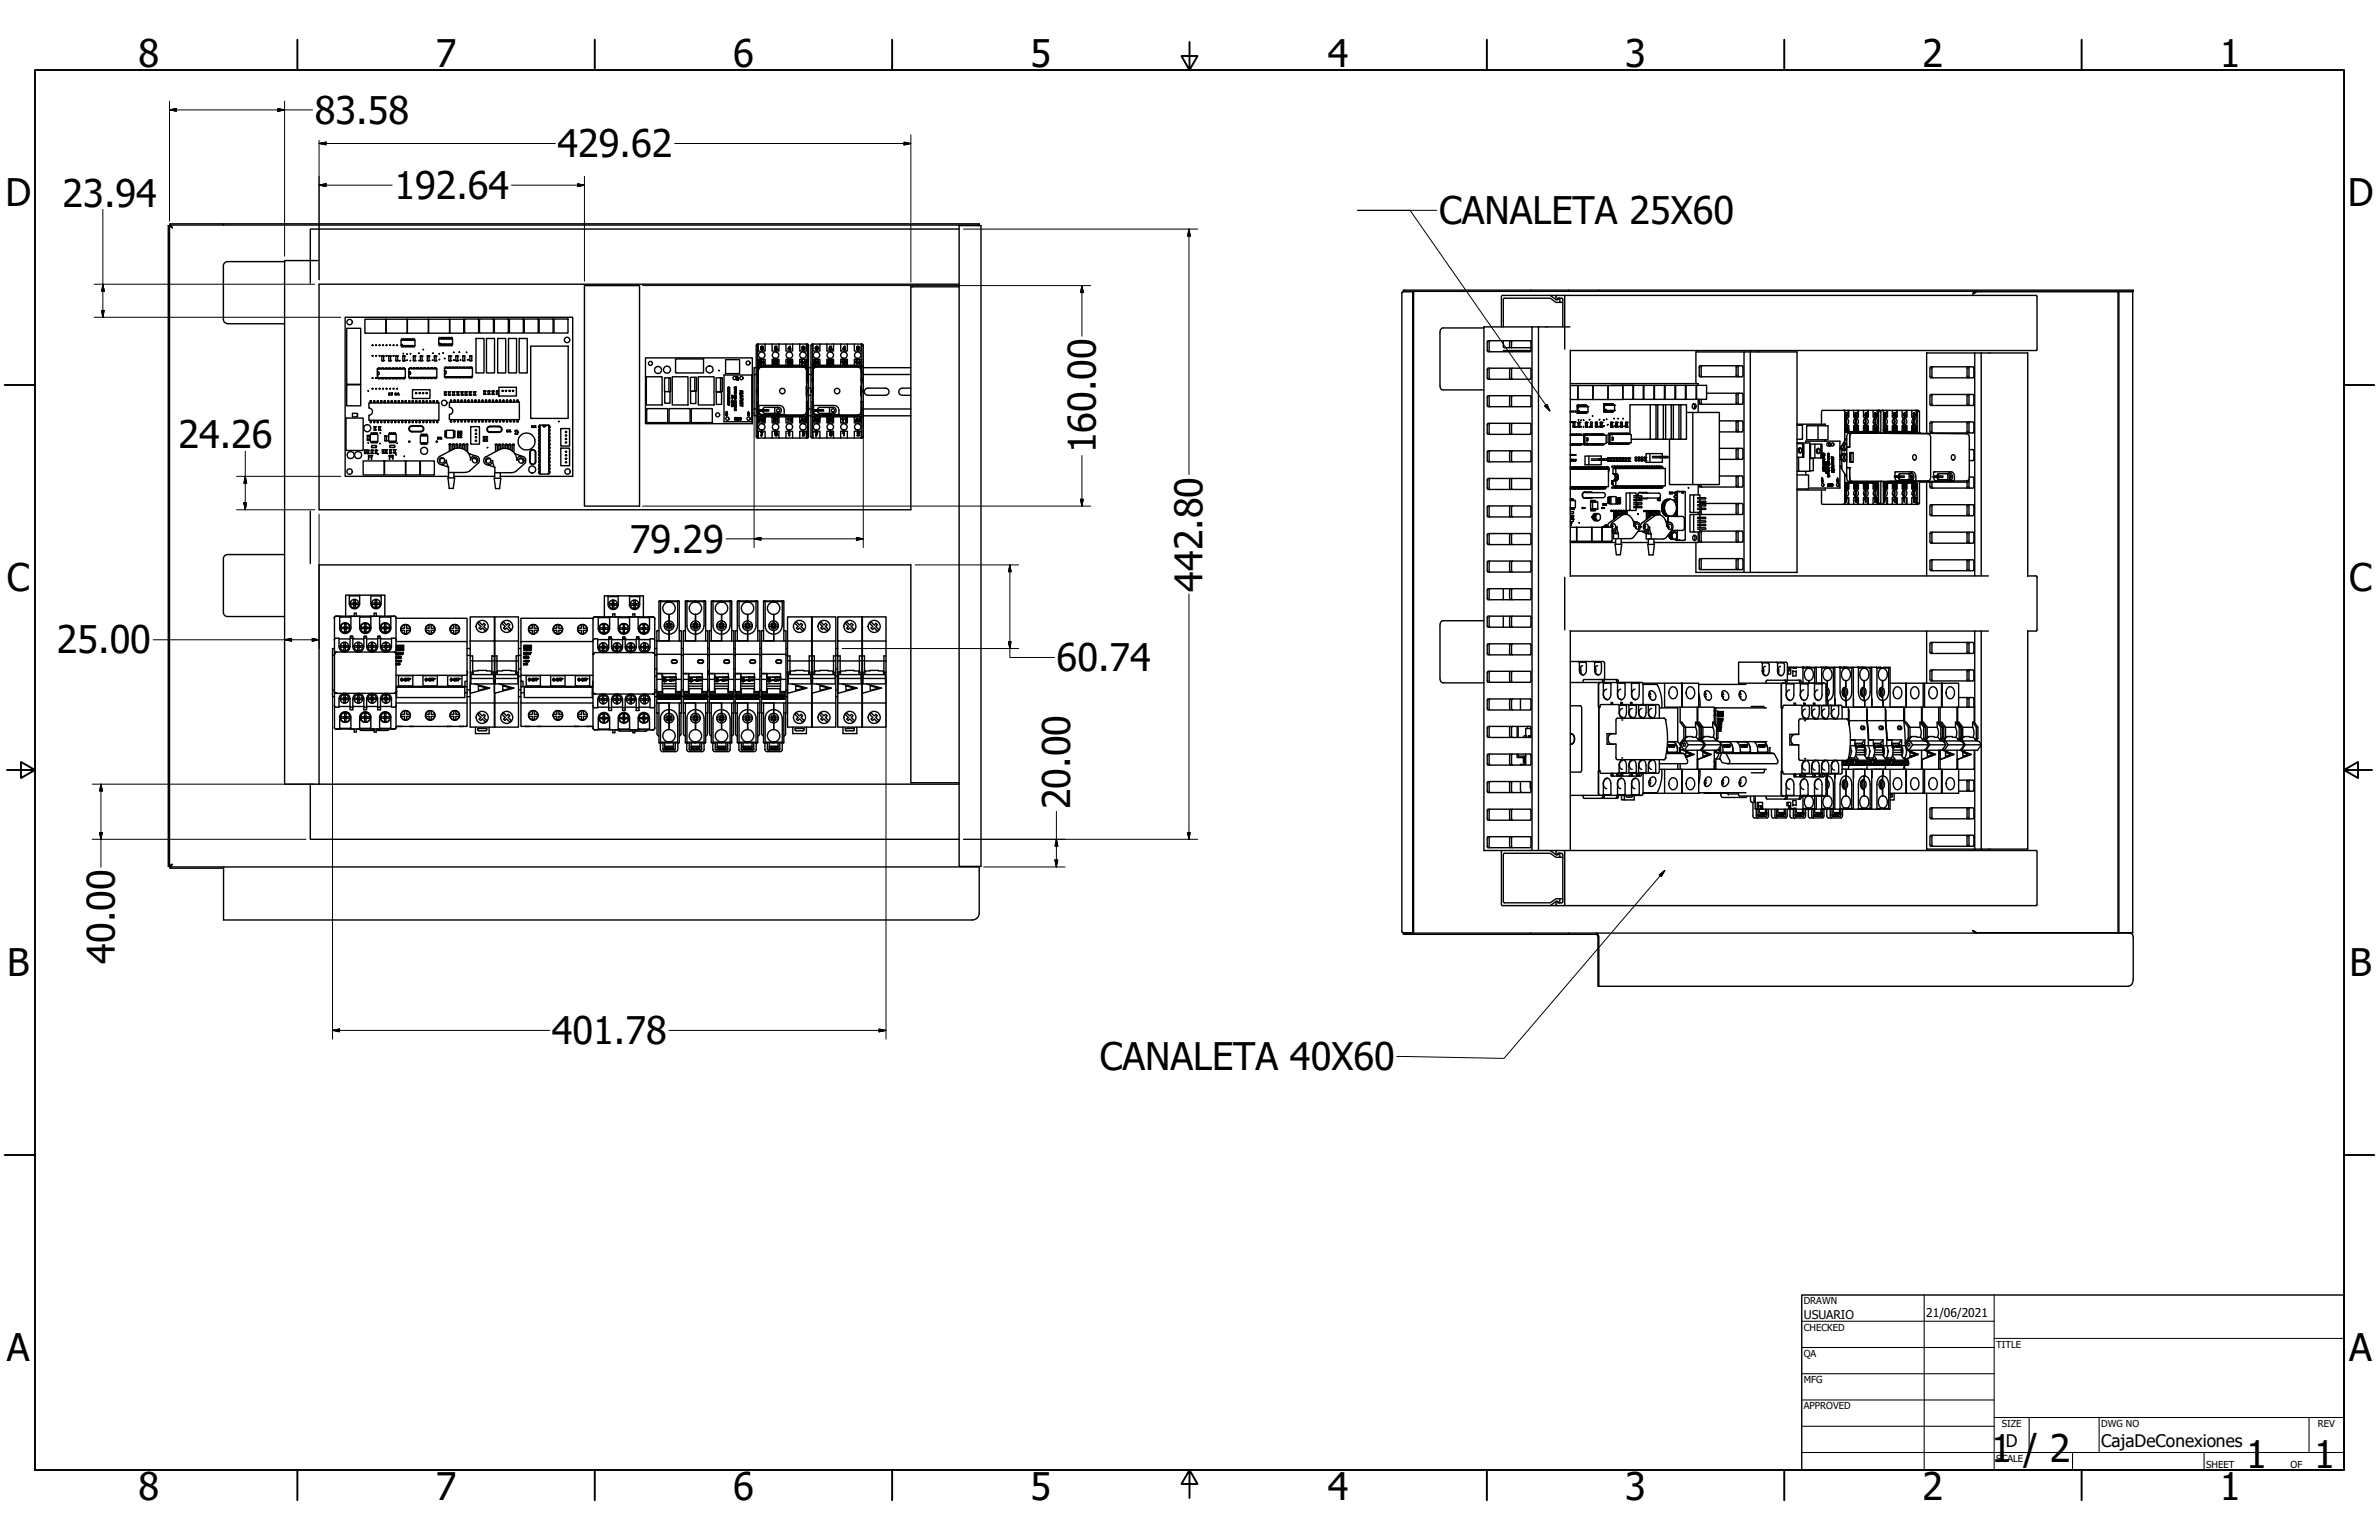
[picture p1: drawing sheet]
<svg xmlns="http://www.w3.org/2000/svg" width="864mm" height="559mm" viewBox="0 0 864 559" stroke-linecap="round" stroke-linejoin="round" font-family="sans-serif">
<defs><g id="words">
<g font-size="13.8">
<text x="50.2" y="24.4">8</text>
<text x="158.2" y="24.4">7</text>
<text x="266.1" y="24.4">6</text>
<text x="374.1" y="24.4">5</text>
<text x="482" y="24.4">4</text>
<text x="590" y="24.4">3</text>
<text x="697.9" y="24.4">2</text>
<text x="805.9" y="24.4">1</text>
<text x="114.3" y="44.9">83.58</text>
<text x="202.4" y="57">429.62</text>
<text x="2" y="74.9">D</text>
<text x="22.7" y="75">23.94</text>
<text x="143.2" y="72.2">192.64</text>
<text x="852.2" y="74.9">D</text>
<text x="522.4" y="81.3">CANALETA 25X60</text>
<text x="64.8" y="162.7">24.26</text>
<text x="397.8" y="164.5" transform="rotate(-90 397.8 164.5)">160.00</text>
<text x="228.6" y="200.5">79.29</text>
<text x="2.5" y="214.6">C</text>
<text x="436.6" y="214.7" transform="rotate(-90 436.6 214.7)">442.80</text>
<text x="852.8" y="214.6">C</text>
<text x="20.6" y="237.1">25.00</text>
<text x="383.5" y="243.6">60.74</text>
<text x="388.5" y="293.6" transform="rotate(-90 388.5 293.6)">20.00</text>
<text x="41.7" y="349.7" transform="rotate(-90 41.7 349.7)">40.00</text>
<text x="2.6" y="354.3">B</text>
<text x="852.9" y="354.3">B</text>
<text x="200.3" y="378.8">401.78</text>
<text x="399.2" y="388.3">CANALETA 40X60</text>
<text x="2.5" y="494">A</text>
<text x="852.7" y="494">A</text>
<text x="722.8" y="530.5">1 / 2</text>
<text x="815.4" y="532.6">1</text>
<text x="840.1" y="532.6">1</text>
<text x="50.2" y="544.4">8</text>
<text x="158.2" y="544.4">7</text>
<text x="266.1" y="544.4">6</text>
<text x="374.1" y="544.4">5</text>
<text x="482" y="544.4">4</text>
<text x="590" y="544.4">3</text>
<text x="697.9" y="544.4">2</text>
<text x="805.9" y="544.4">1</text>
</g>
<g font-size="6.3">
<text x="728.1" y="524.9">D</text>
<text x="762.8" y="525">CajaDeConexiones</text>
</g>
<g font-size="4.4">
<text x="654.8" y="478.6">USUARIO</text>
<text x="699.3" y="478">21/06/2021</text>
</g>
<g font-size="3.5">
<text x="654.8" y="473.2">DRAWN</text>
<text x="654.8" y="482.8">CHECKED</text>
<text x="724.7" y="488.9">TITLE</text>
<text x="654.8" y="492.3">QA</text>
<text x="654.8" y="501.8">MFG</text>
<text x="654.8" y="511.4">APPROVED</text>
<text x="726.7" y="517.7">SIZE</text>
<text x="762.8" y="517.7">DWG NO</text>
<text x="841.4" y="517.7">REV</text>
<text x="724.7" y="530.4">SCALE</text>
<text x="800.9" y="532.6">SHEET</text>
<text x="831.5" y="532.6">OF</text>
</g>
</g></defs>
<!-- layer: Visible (ANSI) -->
<g fill="none" stroke="#000" stroke-width=".51">
<path d="M61.1 81.9h.4v232.5h-.4zM61.7 81.7l.5 .2 .3 .8-1-.8M61.7 81.7v-.5h293.8v.5M61.7 81.7h293.8M81.2 81.2v.5M103.3 94.9h-20.7a1.49 1.49 0 0 0-1.5 1.5v19.6M115.3 94.6h-12v189.9h12.5M348.2 81.9h7.9v232.5h-7.9zM348.2 83.1h-235.6v19.6M355.5 81.7l-.3 .2M81.1 115.9a1.49 1.49 0 0 0 1.5 1.5l20.7 .1M125.9 119.1h5v20.3h-5z"/>
<path d="M132.5 115.8h7.6v5.1h-7.6zM140.2 115.8h7.6v5.1h-7.6zM147.9 115.8h7.6v5.1h-7.6zM155.6 115.8h7.6v5.1h-7.6zM163.3 115.8h5v5.1h-5zM168.7 115.8h5v5h-5zM174.1 115.8h5v5h-5zM179.5 115.8h5v5h-5zM184.9 115.8h5.1v5h-5.1zM190.3 115.8h5.1v5h-5.1zM195.7 115.8h5.1v5h-5.1zM201.1 115.8h5.1v5h-5.1z"/>
<path d="M212.2 103.6h20v80h-20zM348.2 103.1h-232.4v81.9h214.8v-80.9h17.6M508.9 106.2l.4-.3h3.5v232.6h-3.5l-.4-.4zM509.7 105.7l-.2 .2M509.7 105.3l-.3 .1-.1 .5M509.7 105.3h264.7v.4h-205M509.7 105.7h59.7M509.7 105.3v.4M512.8 105.9h.3v232.6h-.3M538.7 119h-14.9l-.9 .6-.2 .9 .1 20a1.08 1.08 0 0 0 1 1h14.9M555.7 105.3v.4M556.1 118.6h-17.4v190h17.4v-190h2.4"/>
<path d="M558.5 118.6h11.4M558.5 118.6v190M562.7 107.2l2.1 1.5h.7v-.5h.7v1.5h1.1M565.2 107.2l-20 .1-.2 .4v10.9M565.2 107.2l-.4 .5v1h.7v-.5h1.4l.4 .5v9.9M565.2 107.2h173.9l.4 .2v19.5l-.4 .3h-169.1M566.2 109.7h-1.4l-2.1-1.5-16.8 .1-.2 .4v9.9M567.7 107.2l.3 .5v19M569.4 105.3v.4M580.4 105.3v.4M716.9 106.3l-.7 .3M717.4 105.7l-.7 .3-.5 .7 1.3-.8h51.4"/>
<path d="M768.9 105.9h5.3v232.6h-5.3M768.9 105.9v232.6M769.2 105.9v232.6M125.9 139.6h5v7.7h-5zM135.1 137.2l.3 .1zM135.1 125.2l.3 .1zM135.1 129l.3 .2zM135.2 125.2v.1M135.2 129v.2M135.2 137.2v.1M136.4 137.2l.3 .1zM136.4 125.2l.3 .1z"/>
<path d="M136.4 129l.3 .2zM136.5 125.2v.1M136.5 129v.2M136.5 137.2v.1M137 133.9v3.1M137 133.9h9.9M137 137h10.1M137 133.9l.2 .2M137.2 134.9v1.1l.5-.5-.5-.5M137.2 136.8l-.2 .2M137.3 137v.5h.7v-.5M137.3 133.9v-.4h.7v.4"/>
<path d="M137.7 125.2l.2 .1zM137.7 129l.2 .2zM137.7 125.2v.1M137.7 129v.2M138.6 137v.5h.7v-.5M138.6 133.9v-.4h.7v.4M138.6 129.2v1.7h.7M138.6 130.9h.7M138.6 129.2h.7zM138.9 125.2l.3 .1zM139 125.2v.1M139 129v.2"/>
<path d="M139.2 129.2l-.3-.2h.3l.1 1.9M139.8 137v.5h.7v-.5M139.8 133.9v-.4h.7v.4M140.2 125.2l.3 .1zM140.2 129l.3 .2zM140.3 125.2v.1M140.3 129v.2M141.1 137v.5h.7v-.5M141.1 133.9v-.4h.7v.4M141.2 129.2v1.7h.6M141.2 130.9h.6M141.2 129.2h.6z"/>
<path d="M141.5 125.2l.2 .1zM141.5 125.2v.1M141.5 129v.2M141.7 129.2l-.2-.2h.2l.1 1.9M142.4 137v.5h.7v-.5M142.4 133.9v-.4h.7v.4M142.7 125.2l.3 .1zM142.7 129l.3 .2zM142.8 125.2v.1M142.8 129v.2M143.6 137v.5h.7v-.5M143.6 133.9v-.4h.7v.4"/>
<path d="M143.7 129.2v1.7h.6M143.7 130.9h.6M143.7 129.2h.6zM144 125.2l.3 .1zM144.1 125.2v.1M144.1 129v.2M144.3 129.2l-.3-.2h.3v1.9M144.9 137v.5h.7v-.5M144.9 133.9v-.4h.7v.4M145.6 123.4v2M145.6 123.4h4.8M145.6 125.4h5"/>
<path d="M145.6 123.4l.1 .2M145.7 125.3l-.1 .1M145.8 125.4v.5l.2-.5M145.8 123.4v-.5l.2 .5M146.2 137v.5h.7v-.5M146.2 133.9v-.4h.7v.4M146.2 129.2v1.7h.7M146.2 130.9h.7M146.2 129.2h.7zM146.4 125.4v.5l.2-.5M146.4 123.4v-.5l.2 .5M146.9 133.9h.2v3.1"/>
<path d="M146.9 129.2v1.7M146.9 136.8l.2 .2M147.1 125.4v.5l.2-.5M147.1 123.4v-.5l.2 .5M147.1 133.9l-.2 .2M147.7 125.4v.5l.2-.5M147.7 123.4v-.5l.2 .5M148.3 125.4v.5l.2-.5M148.3 123.4v-.5l.2 .5M148.4 133.8v3.2M148.4 133.8h9.9M148.4 137h10.2"/>
<path d="M148.4 133.8l.3 .2M148.7 134.9l-.1 1 .5-.5-.5-.5M148.7 136.8l-.3 .2M148.7 137v.4h.7v-.4M148.7 133.8v-.4h.7v.4M149 125.4v.5l.2-.5M149 123.4v-.5l.2 .5M149.6 125.4v.5l.2-.5M149.6 123.4v-.5l.2 .5M150 137v.4h.7v-.4M150 133.8v-.4h.7v.4M150.1 129.2v1.7h.6"/>
<path d="M150.1 130.9h.6M150.1 129.2h.6zM150.2 125.4v.5l.2-.5M150.2 123.4v-.5l.2 .5M150.4 123.4h.2v2M150.5 125.3l.1 .1M150.6 123.4l-.1 .2M150.7 129.2v1.7M151.3 137v.4h.7v-.4M151.3 133.8v-.4h.7v.4M152.5 137v.4h.7v-.4M152.5 133.8v-.4h.7v.4"/>
<path d="M152.6 129.2v1.7h.6M152.6 130.9h.6M152.6 129.2h.6zM153.2 129.2v1.7M153.8 137v.4h.7v-.4M153.8 133.8v-.4h.7v.4M155.1 137v.4h.7v-.4M155.1 133.8v-.4h.7v.4M155.1 129.2v1.7h.7M155.1 130.9h.7M155.1 129.2h.7zM155.8 129.2v1.7"/>
<path d="M156.3 137v.4h.7v-.4M156.3 133.8v-.4h.7v.4M157.6 137v.4h.7v-.4M157.6 133.8v-.4h.7v.4M157.7 129.2v1.7h.6M157.7 130.9h.6M157.7 129.2h.6zM158.3 133.8h.3v3.2M158.3 129.2v1.7M158.4 136.8l.2 .2M158.6 133.8l-.2 .2M159.3 122.9h4.8"/>
<path d="M159.3 124.9h5M159.3 122.9v2M159.3 122.9l.1 .2M159.3 124.8v.1M159.4 124.9v.6l.2-.6M159.4 122.9v-.5l.2 .5M160.1 124.9v.6l.2-.6M160.1 122.9v-.5l.2 .5M160.7 124.9v.6l.2-.6M160.7 122.9v-.5l.2 .5M161.4 124.9v.6l.1-.6M161.4 122.9v-.5l.1 .5"/>
<path d="M161.4 133.5l.1 .2M161.4 133.5h9.9M161.4 136.7h10.1M161.4 133.5v3.2M161.5 136.5l-.1 .2M161.6 135.6l.5-.5-.6-.5v1M161.6 136.7v.4h.8v-.4M161.6 133.5v-.3h.8v.3M162 124.9v.6l.2-.6M162 122.9v-.5l.2 .5M162.6 124.9v.6l.2-.6M162.6 122.9v-.5l.2 .5"/>
<path d="M162.9 136.7v.4h.7v-.4M162.9 133.5v-.3h.7v.3M163 130.9h.6zM163 129.2h.6zM163 129.2v1.7M163.3 124.9v.6l.1-.6M163.3 122.9v-.5l.1 .5M163.6 129.2v1.7M163.9 124.9v.6l.2-.6M163.9 122.9v-.5l.2 .5M164.1 122.9h.2v2M164.1 136.7v.4h.8v-.4"/>
<path d="M164.1 133.5v-.3h.8v.3M164.2 124.8l.1 .1M164.3 122.9l-.2 .2M165.4 136.7v.4h.8v-.4M165.4 133.5v-.3h.8v.3M165.5 130.9h.7zM165.5 129.2h.7zM165.5 129.2v1.7M166.2 129.2v1.7M166.7 136.7v.4h.7v-.4M166.7 133.5v-.3h.7v.3M168 136.7v.4h.7v-.4"/>
<path d="M168 133.5v-.3h.7v.3M168 129.2v1.7h.7M168 130.9h.7M168 129.2h.7zM168.7 129.2v1.7M169.2 136.7v.4h.8v-.4M169.2 133.5v-.3h.8v.3M170.5 136.7v.4h.8v-.4M170.5 133.5v-.3h.8v.3M170.6 129.2v1.7h.6M170.6 130.9h.6M170.6 129.2h.6z"/>
<path d="M171.2 129.2v1.7M171.3 133.5h.2v3.2M171.3 136.5l.2 .2M171.5 133.5l-.2 .2M172.8 122.8h2.9v12.5h-2.9zM176.6 122.8h2.9v12.5h-2.9zM180.7 122.8h2.9v12.5h-2.9zM184.6 122.8h2.9v12.5h-2.9zM188.5 122.8h2.9v12.5h-2.9zM192.7 125.6h13.5v26.2h-13.5zM234.3 129.9h38.8v23.8h-38.8zM234.6 136.7h5.7v10.2h-5.7z"/>
<path d="M242.8 137.1h-1.6v5h1.6v-5h.7v5h-.7M244 136.7h5.7v10.2h-5.7zM245.2 130.2h10.2v5.1h-10.2zM252.2 136.9h-1.6v5h1.6v-5h.7v5h-.7M253.5 136.7h5.7v10.2h-5.7zM261.6 137.1h-1.6v5h1.6v-5h.6v5h-.6M262.8 136.1v16.9M262.9 136.1h10M263.4 130.5h5.1v5.1h-5.1zM267.4 137.5a.38 .38 0 0 1 .5-.1 .38 .38 0 0 1 .2 .5l-.1-.4h-.5v.4zM267.4 136.6l.7 .4-.7 .3 .3-.3zM267.7 136.8l.3 .2z"/>
<path d="M272.9 136.1h.1M272.9 136.1v16.9M274.5 135.9v22.5l.5 .5M274.5 135.9h-.8v12.5M274.5 133.4h-.8v2.5M275 124.8h7.8M275 124.8l-.5 .5v10.6M275 124.8l-.1 13.1 .4-.8-.2 .1M275 125l-.1 .3M275 133.4h.3v.6M275 134.9h.3M275 132.5h18.1"/>
<path d="M275.1 134.9v.6h.2M275.1 137.9v.9M275.1 132.5v.4M275.1 135.1h.2M275.1 138.9l.2 2.1M275.1 137.2v1.6M275.3 134.4v15M275.3 134.4v3.7M275.3 124.8v2.6h2.4v-2.6M275.3 132.5v-2.1h2.4v2.1M275.6 131.2a.41 .41 0 0 1 .4-.4 .41 .41 0 0 1 .4 .4M275.6 131.2l.1 .1"/>
<path d="M275.7 131.3l.3-.3 .2 .2-.6 .9M275.8 132h.6v.1h-.8M275.8 129.8v.1M276 130.9l.4 .3M276 130.9l-.4 .3M276 130.8v.1M276 131.7l-.2 .3M276 131.7v.1M276.1 126.4h.1M276.2 130h.1M276.3 125.9l.3-.2 .4 .3M276.3 125.9l-.1 .5"/>
<path d="M276.3 125.8v.1M276.4 126.4l.5 .2-.4 .3zM276.4 131.2l-.6 .8M276.4 131.2l-.4 .5M276.5 133.2h15a1.3 1.3 0 0 1 1.3 1.2M276.5 133.2l-.7 .2-.5 1M276.5 133.2a1.3 1.3 0 0 0-1.2 1.2M276.5 126.3l-.1 .4 .1 .2 .3-.3M276.5 126.3l.3 .3M276.6 125.8l-.3 .5a.43 .43 0 0 1 .7 .1 .43 .43 0 0 1-.4 .6l-.4-.2v-.4M276.6 125.8l.2 .2M276.6 125.8v.1"/>
<path d="M276.8 126l-.4-.1-.1 .4a.43 .43 0 0 1 .7 .1 .43 .43 0 0 1-.4 .6l-.5-.6M276.8 127.8h.1M276.8 126.6h.1M277 126l-.3-.3h-.3l-.3 .7M277 126h-.2M277.1 130.9l.3 .7-.2 .5-.1-.3h-.6zM277.1 131.2v.4h-.4zM277.3 128h-.1M280.3 124.8v2.6h2.5v-2.6M280.3 132.5v-2.1h2.5v2.1M280.6 131.2a.38 .38 0 0 1 .4-.4 .38 .38 0 0 1 .4 .4M280.6 131.2l.1 .1"/>
<path d="M280.7 131.3l.3-.3 .2 .2-.7 .9M280.7 132h.7v.1h-.9M280.7 132h.1M280.8 132h.6v.1h-.9M280.9 129.8l-.1 .1M281 130.9l.4 .3M281 130.9l-.4 .3M281 130.8v.1M281.1 131.7l-.4 .3M281.1 131.7v.1M281.2 126.6h.1M281.2 130h.1"/>
<path d="M281.4 126.4l.2-.2 .2 .4-.2 .3-.3-.3M281.4 126.2v-.3l.5-.2h-.6l-.1 .7h.2M281.4 126.2h.5l.1 .4M281.4 131.2l-.6 .8M281.4 131.2l-.3 .5M281.6 131.2a.41 .41 0 0 1 .4-.4 .41 .41 0 0 1 .4 .4M281.6 131.2l.1 .1M281.7 132h.7v.1h-.8M281.7 131.3l.3-.3 .2 .2-.6 .9M281.8 127.8h.1M282 126.6a.41 .41 0 0 1-.4 .4 .41 .41 0 0 1-.4-.4M282 130.9l.4 .3"/>
<path d="M282 130.9l-.4 .3M282 131.7l-.3 .3M282 130.8v.1M282 131.7v.1M282.2 131.2h.1M282.3 131.2l-.3-.2-.3 .3M282.3 131.2l-.7 .9M282.3 128h-.1M282.4 131.2l-.7 .8M282.4 131.2l-.4 .5M282.8 124.8h10.3M285.3 124.8v2.6h2.4v-2.6"/>
<path d="M285.3 132.5v-2.1h2.4v2.1M285.7 131.2v.1M285.8 129.8v.1M286 131.1l-.3 .2M286.1 130.8l-.4 .4M286.1 130.8l.1 1.3h-.2v-1M286.1 130.8h.1M286.1 130.9l-.4 .3M286.2 130.9v1.2h-.2v-1M286.2 130h.1M286.3 126.5h.3M286.6 131.2a.41 .41 0 0 1 .4-.4 .41 .41 0 0 1 .4 .4"/>
<path d="M286.6 131.2l.2 .1M286.6 126v.5h-.3zM286.6 126l-.3 .5M286.6 126v.5M286.7 125.7l.3 .8-.2 .5-.2-.3h-.5zM286.8 132h.6v.1h-.8M286.8 131.3l.2-.3 .2 .2-.6 .9M286.8 127.8h.1M287 126.5l-.3-.8-.6 1h.5v.3l.4-.3M287 126.5v.2M287 130.9l.4 .3M287 130.9l-.4 .3"/>
<path d="M287 131.7l-.2 .3M287 130.8v.1M287 131.7v.1M287.3 128h-.1M287.4 131.2l-.6 .8M287.4 131.2l-.4 .5M290.3 132.5v-2.1h2.4v2.1M290.3 124.8v2.6h2.4v-2.6M290.7 131.2v.1M290.8 129.8v.1M291 131.1l-.3 .2M291.1 130.8l-.4 .4"/>
<path d="M291.1 130.8v1.3l-.1-1M291.1 130.8h.1M291.1 130.9l-.4 .3M291.1 126l.4-.3 .4 .2-.2 .3M291.1 130.9v1.2l-.1-1M291.1 126.6h.2M291.1 126h.2M291.2 126h.1M291.2 130h.1M291.3 126l.4-.1-.2 .3M291.5 126.4h.3v.3l-.5-.1M291.5 126.2h.1"/>
<path d="M291.5 126.2v.2M291.6 133.2l.7 .2 .5 1M291.6 125.8l-.3 .2M291.6 125.8l.2 .2-.3 .2M291.6 125.8v.1M291.7 126.2a.39 .39 0 0 1 .1 .7 .39 .39 0 0 1-.7-.3M291.8 127.8h.1M292.1 131.2v.4h-.4zM292.2 130.9l.1 1.2-.2-.3h-.6zM292.2 130.9l-.7 .7 .6 .2 .1 .3M292.3 131.8v.3M292.3 131.6l-.1 .2"/>
<path d="M292.3 130.9l-.1 .7M292.3 128h-.1M292.8 134.4v15M292.8 134.4v3.7M292.8 134.9h.3M292.8 135.1h.1M292.9 138.8v7.1h.2v13M292.9 137.9v-.7v1.7M292.9 132.9h-17.8v.5M292.9 137.2h.1M292.9 132.5v.9M292.9 134.9l-.1 .6"/>
<path d="M293.1 124.8l.4 .4v33.4l-.4 .3M293.1 124.8v13.1h-.2v.9M293.1 125v.3M293.1 133.4h-.4v.6M293.5 135.9h.9M293.5 133.4h.9M294.4 135.9v22.5l.5 .5M294.9 124.8h7.7M294.9 124.8l-.5 .5v10.6M294.9 124.8l-.1 13.1 .3-.8-.1 .1M294.9 125l-.1 .3M294.9 133.4h.3v.6"/>
<path d="M294.9 134.9h.2M294.9 132.5h18M295 134.9v.6h.1M295 132.5v.4M295 137.2v1.6M295 135.1h.1M295 138.8l.1 2.2M295 138.8v.1M295.1 134.4v15M295.1 134.4v3.7M295.1 124.8v2.6h2.5v-2.6M295.1 132.5v-2.1h2.5v2.1"/>
<path d="M295.5 131.2a.38 .38 0 0 1 .3-.4 .38 .38 0 0 1 .4 .4M295.5 131.2h.1M295.6 131.3l.2-.3 .3 .2-.7 .9M295.6 132h.7v.1h-.9M295.6 132h.1M295.7 132h.6v.1h-.9M295.7 129.8v.1M295.8 130.9l.4 .3M295.8 130.9l-.3 .3M295.8 130.8v.1M295.9 131.7l-.3 .3M295.9 131.7v.1"/>
<path d="M296.1 125.9l.4-.2 .4 .3M296.1 125.9l-.1 .5M296.1 125.8v.1M296.1 130h.1M296.2 131.2l-.5 .8M296.2 126.4h.4l-.2 .5zM296.2 131.2l-.3 .5M296.4 133.2a1.31 1.31 0 0 0-1.3 1.2M296.4 133.2h15M296.4 133.2l-.7 .2-.6 1M296.4 125.8l-.2 .5a.41 .41 0 0 1 .6 0 .41 .41 0 0 1-.1 .6 .41 .41 0 0 1-.6-.1l-.1-.4M296.4 125.8l.3 .2"/>
<path d="M296.4 125.8v.1M296.7 126l-.4-.1-.1 .4a.41 .41 0 0 1 .6 0 .41 .41 0 0 1-.1 .6 .41 .41 0 0 1-.6-.1l-.1-.4M296.7 127.8h.1M296.8 126h-.1M296.9 126l-.3-.3-.5 .1-.1 .6M296.9 126h-.2M296.9 131.2v.4h-.3zM297 130.9l.3 .7-.2 .5-.2-.3h-.5zM297 130.9l.3 .7-.2 .5-.7-.5zM297.1 128h.1M300.2 124.8v2.6h2.4v-2.6M300.2 132.5v-2.1h2.4v2.1"/>
<path d="M300.4 131.2a.41 .41 0 0 1 .4-.4 .41 .41 0 0 1 .4 .4M300.4 131.2h.2M300.6 132h.6v.1h-.8M300.6 131.3l.3-.3 .2 .2-.7 .9M300.7 129.8l-.1 .1M300.9 130.9l.3 .3M300.9 130.9l-.5 .3M300.9 131.7l-.3 .3M300.9 130.8v.1M300.9 131.7v.1M301 126.6h.2M301.1 126.6h.1"/>
<path d="M301.1 130h.1M301.2 126.4l.2-.2 .3 .4-.3 .3-.2-.3M301.2 126.2l.1-.3 .5-.2h-.6v.7M301.2 126.2h.6l.1 .4M301.2 126.2h.6v.4M301.2 131.2l-.6 .8M301.2 131.2l-.3 .5M301.4 131.2a.41 .41 0 0 1 .4-.4 .41 .41 0 0 1 .5 .4M301.4 131.2h.2M301.6 132h.7v.1h-.9M301.6 131.3l.3-.3 .2 .2-.7 .9M301.7 127.8h.1"/>
<path d="M301.8 125.7h-.6v.7M301.8 126.6a.41 .41 0 0 1-.4 .4 .41 .41 0 0 1-.4-.4M301.8 125.9h-.5l-.1 .3M301.8 125.7v.2M301.8 126.6h.1M301.9 126.6a.45 .45 0 0 1-.4 .4 .45 .45 0 0 1-.5-.4M301.9 130.9l.4 .3M301.9 130.9l-.5 .3M301.9 131.7l-.3 .3M301.9 130.8v.1M301.9 131.7v.1M302.1 128h.1"/>
<path d="M302.3 131.2l-.7 .8M302.3 131.2l-.4 .5M302.6 124.8h10.3M305.2 124.8v2.6h2.4v-2.6M305.2 132.5v-2.1h2.4v2.1M305.6 131.2v.1M305.7 129.8l-.1 .1M305.9 131.1l-.3 .2M305.9 130.8l-.3 .4M305.9 130.8l.1 1.3-.1-1M305.9 130.8h.1M305.9 130.9l-.3 .3"/>
<path d="M306 130.9v1.2l-.1-1M306.1 130h.1M306.5 131.2a.41 .41 0 0 1 .4-.4 .41 .41 0 0 1 .4 .4M306.5 131.2h.1M306.5 126v.5h-.4zM306.5 126l-.4 .5h.4v-.5M306.6 125.7l.1 1.3-.2-.3h-.6zM306.6 131.3l.2-.3 .3 .2-.7 .9M306.6 131.3l.4-.2-.2 .5M306.6 132h.7v.1h-.9M306.6 132h.7v.1h-.8M306.6 127.8h.1"/>
<path d="M306.7 131.6h.1M306.8 131.6l-.4 .5M306.8 130.9l.5 .3M306.8 130.9l-.3 .3M306.8 130.8v.1M306.9 131.7v.1M306.9 131.7l-.3 .3M307.1 128h.1M307.3 131.2l-.7 .8M307.3 131.2l-.4 .5M310.1 132.5v-2.1h2.5v2.1M310.1 124.8v2.6h2.5v-2.6"/>
<path d="M310.6 131.2v.1M310.7 129.8l-.1 .1M310.9 131.1l-.3 .2M311 130.8l-.4 .4M311 130.8v1.3l-.1-1M311 130.8h.1M311 130.9l-.4 .3M311 126l.4-.3 .4 .2-.2 .3M311 126l.4-.3 .4 .3-.2 .2M311 130.9v1.2l-.1-1M311 126.6h.2M311 126h.2"/>
<path d="M311.1 130h.1M311.2 126l.3-.1-.2 .3M311.3 126.4l.3 .3-.4-.1M311.3 126.2h.1M311.3 126.4l.4 .2M311.3 126.2v.2M311.4 133.2l1 .5 .2 .7M311.4 133.2a1.19 1.19 0 0 1 1.2 1.2M311.4 125.8l-.2 .2M311.4 125.8l.2 .1-.2 .3M311.4 125.8v.1M311.6 126.2a.39 .39 0 0 1 0 .7 .39 .39 0 0 1-.6-.3"/>
<path d="M311.7 126.6h.1M311.7 127.8h.1M311.7 126.6l-.3 .3-.2-.3M312 130.9l.3 .7-.2 .5-.1-.3h-.6zM312 131.2v.4h-.4zM312.2 128h-.2M312.6 134.4v3.8M312.6 138.2h.1M312.7 138.2l-.1 11.2M312.7 134.4l-.1 3.7M312.7 134.9h.2M312.7 135.1h.1"/>
<path d="M312.7 135.5h.1M312.7 138.8v7.1h.3l-.1 13M312.8 137.9v-.7l-.1 1.7M312.8 132.9h-17.8v.5M312.8 137.2h.1M312.9 124.8l.5 .5v33.1l-.5 .5M312.9 124.8l.1 13.1h-.2l-.1 .9M312.9 125l.1 .3M312.9 133.4h-.3v.6M313.4 135.9h17.2M313.4 133.4h17.2M539.9 123.8l.3-.2h15.2l.4 .2v3.6l-.4 .2h-15.2l-.3-.5z"/>
<path d="M540.1 133.7l15.3-.1 .4 .3v3.5l-.4 .2h-15.2l-.3-.5zM540.9 133.6l-.3 .5v3l.3 .5M540.9 123.6l-.3 .5v3l.3 .5M545.7 123.6v2.1l.4 .5h9.7M545.7 127.2h10.1M548 127.2l.3 .4M548.3 133.6l-.3 .5v3l.3 .5M548.3 123.6l-.3 .5v2.1M548.7 127.2l.4 .4M549.1 133.6l-.4 .5v3l.4 .5M549.1 123.6l-.4 .5v2.1M570 139.2h46.5v.6"/>
<path d="M570 127.1v82.1M570 139.9h2.8M572.8 139.9v5.1M578.2 139.9h-5.4v5.1h-2.8M578.2 139.9v5.1h-5.4M578.2 139.9h5.5v5.1h5.4v-5.1h-5.4v5.1h-5.4zM585 139.9l7.8-.1v5.1h-3.6M588.8 139.8h7.7M589.2 139.8l-.1 5.1M593 139.8v5.1h-.2M596.5 139.8h3.9M596.5 139.8v5.1h-3.5"/>
<path d="M596.8 139.8v5.1h-.3M600.6 139.8v5.1h-.2M604.2 139.8h-3.8v5.1h-3.6M604.5 139.8v5.1h-.3M608 139.8h-3.8v5.1h-3.6M608.3 139.8v5.1h-.3M611.8 139.8h-3.8v5.1h-3.5M611.8 139.8v5.1h-3.5M611.8 139.8h3.9M612.1 139.8v5.1h-.3M615.9 139.8v5.1h-.2M617 132.8l15.4-.1 .3 .5v3l-.3 .5h-15.2l-.4-.2z"/>
<path d="M617.9 132.7l-.4 .3v3.5l.4 .2M630.6 132.7l-.4 .5v3l.4 .5M631.3 132.7l-.4 .5v3l.4 .5M633.1 127.7h-17.5v11.5M635.4 127.7h-2.3v80h-17.5v-10.9M635.4 127.7h16.9v80h-19.2M635.4 127.7v80M700.8 133.2l15.4-.1 .3 .5v3l-.3 .5h-15.2l-.4-.5zM701.7 133.1l-.4 .5v3l.4 .5M714.4 133.1l-.3 .2v3.5l.3 .3M715.1 133.1l-.3 .2v3.5l.3 .3M716.9 128.1v80.9"/>
<path d="M719.2 128.1v80.9M125.6 151.7h6.2v11.7h-6.2zM128 150h1.7v1.3h-1.7zM129.7 150.3v.6M133.3 158.1h.7v1.6M133.3 158.1h.7M133.3 159.7h.7zM133.3 158.1v1.6M133.9 146.2h25.4v6.3h-25.4v-1.9a1.27 1.27 0 0 0 1.3-1.2 1.27 1.27 0 0 0-1.3-1.3zM134.4 145.7l.2-.3 .2 .3M134.4 152.5l.2 .9 .1-.9M134.4 146.2l.2-.8 .1 .8"/>
<path d="M134.4 157.6h2.8v2.6h-2.8zM134.5 153.1l.1 .3 .1-.3M134.7 157h.3v.5h-.3zM134.7 157.5v.1M135 157.5v.1M135.1 141l.3 .1zM135.2 141v.1M135.4 157h.2v.5h-.2zM135.4 157.5v.1M135.6 157.5v.1M135.7 152.5l.2 .9 .1-.9M135.7 146.2l.2-.8 .1 .8"/>
<path d="M135.7 145.7l.2-.3 .1 .3M135.7 153.1l.2 .3 .1-.3M135.8 154.9v1.1h.5M135.8 156h.5M135.8 154.9h.5zM136 157h.3v.5h-.3zM136 157.5v.1M136.3 157.5v.1M136.3 154.9v1.1M136.4 141l.3 .1zM136.5 141v.1M136.7 157h.2v.5h-.2z"/>
<path d="M136.7 157.5v.1M136.9 157.5v.1M136.9 153.1l.2 .3 .2-.3M137 152.5l.1 .9 .2-.9M137 146.2l.1-.8 .2 .8M137 145.7l.1-.3 .2 .3M137.5 154.9v1.1h.5M137.5 156h.5M137.5 154.9h.5zM137.7 141l.2 .1zM137.7 141v.1M138 154.9v1.1"/>
<path d="M138.2 145.7l.2-.3 .2 .3M138.2 152.5l.2 .9 .2-.9M138.2 146.2l.2-.8 .2 .8M138.3 153.1l.1 .3 .1-.3M138.9 141l.3 .1zM139 141v.1M139.5 145.7l.2-.3 .2 .3M139.5 152.5l.2 .9 .1-.9M139.5 146.2l.2-.8 .1 .8M139.5 153.1l.2 .3 .1-.3M139.7 158.2h.6v1.7M139.7 158.2h.6"/>
<path d="M139.7 159.9h.6zM139.7 158.2v1.7M140.2 141l.3 .1zM140.3 141v.1M140.8 152.5l.1 .9 .2-.9M140.8 146.2l.1-.8 .2 .8M140.8 145.7l.1-.3 .2 .3M140.8 153.1l.1 .3 .2-.3M141.1 157.5h2.7v2.6h-2.7zM141.2 142.6h.2v.7h-.2zM141.4 157h.2v.4h-.2zM141.4 157.4v.1"/>
<path d="M141.4 143.3h.8M141.4 142.6h.8M141.5 141l.2 .1zM141.5 141v.1M141.6 157.4v.1M142 157h.2v.4h-.2zM142 157.4v.1M142 145.7l.2-.3 .2 .3M142 152.5l.2 .9 .2-.9M142 146.2l.2-.8 .2 .8M142.1 153.1l.1 .3 .1-.3M142.2 142.6h.2v.7h-.2z"/>
<path d="M142.2 157.4v.1M142.6 157h.3v.4h-.3zM142.6 157.4v.1M142.7 141l.3 .1zM142.8 141v.1M142.9 157.4v.1M143.3 157h.2v.4h-.2zM143.3 157.4v.1M143.3 145.7l.2-.3 .2 .3M143.3 152.5l.2 .9 .1-.9M143.3 146.2l.2-.8 .1 .8M143.3 153.1l.2 .3 .1-.3"/>
<path d="M143.5 142.7v.6zM143.5 142.7h1.2M143.5 157.4v.1M144 141l.3 .1zM144.1 141v.1M144.6 152.5l.1 .9 .2-.9M144.6 146.2l.1-.8 .2 .8M144.6 145.7l.1-.3 .2 .3M144.6 153.1l.1 .3 .2-.3M144.7 142.7v.6h-1.2M144.7 142.7v.6M145.8 145.7l.2-.3 .2 .3"/>
<path d="M145.9 152.5l.1 .9 .2-.9M145.9 146.2l.1-.8 .2 .8M145.9 153.1l.1 .3 .2-.3M147.1 145.7l.2-.3 .2 .3M147.1 152.5l.2 .9 .1-.9M147.1 146.2l.2-.8 .1 .8M147.2 153.1l.1 .3 .1-.3M148.4 153.1l.2 .3 .2-.3M148.4 152.5l.2 .9 .1-.9M148.4 146.2l.2-.8 .1 .8M148.4 145.7l.2-.3 .1 .3M148.6 155l.9-.5h3.2a1.11 1.11 0 0 1 1.2 1.1 1.11 1.11 0 0 1-1.2 1.1h-3.5l-.7-.7z"/>
<path d="M148.9 155l.6-.3h3.2a.92 .92 0 0 1 1 .9 .92 .92 0 0 1-1 .9h-3.5l-.6-.9zM149.6 145.7l.2-.3 .2 .3M149.7 152.5l.1 .9 .2-.9M149.7 146.2l.1-.8 .2 .8M149.7 153.1l.1 .3 .2-.3M149.7 141.4h6.4v3.2h-6.4zM150.9 145.7l.2-.3 .2 .3M150.9 152.5l.2 .9 .2-.9M150.9 146.2l.2-.8 .2 .8M151 153.1l.1 .3 .1-.3M152.2 153.1l.2 .3 .2-.3M152.2 152.5l.2 .9 .1-.9"/>
<path d="M152.2 146.2l.2-.8 .1 .8M152.2 145.7l.2-.3 .1 .3M152.6 158.1h2.7v2.6h-2.7zM152.8 157.5h.3v.5h-.3zM152.8 158v.1M153.1 158v.1M153.4 145.7l.2-.3 .2 .3M153.5 152.5l.1 .9 .2-.9M153.5 146.2l.1-.8 .2 .8M153.5 157.5h.2v.5h-.2zM153.5 158v.1M153.5 153.1l.1 .3 .2-.3"/>
<path d="M153.7 158v.1M154.1 157.5h.3v.5h-.3zM154.1 158v.1M154.4 158v.1M154.7 152.5l.2 .9 .2-.9M154.7 146.2l.2-.8 .2 .8M154.7 157.5h.3v.5h-.3zM154.7 158v.1M154.8 145.7l.1-.3 .1 .3M154.8 153.1l.1 .3 .1-.3M155 158v.1M156 152.5l.2 .9 .1-.9"/>
<path d="M156 146.2l.2-.8 .1 .8M156 145.7l.2-.3 .1 .3M156 153.1l.2 .3 .1-.3M157.3 145.7l.1-.3 .2 .3M157.3 152.5l.1 .9 .2-.9M157.3 146.2l.1-.8 .2 .8M157.3 153.1l.1 .3 .2-.3M158.6 152.5l.1 .9 .2-.9M158.6 146.2l.1-.8 .2 .8M158.6 145.7l.1-.3 .2 .3M158.6 153.1l.1 .3 .2-.3M158.9 158.8v.5z"/>
<path d="M158.9 158.7v.1M158.9 158.7h1.2M158.9 159.3h1.2M160.1 158.8v.5zM160.1 158.7v.1M161.4 142.2v1.1h.5M161.4 143.3h.5M161.4 142.2h.5zM161.5 156.4h.4v.3h-.4zM161.5 157h.4v.3h-.4zM161.5 157.7h.4v.2h-.4zM161.5 158.3h.4v.3h-.4z"/>
<path d="M161.9 142.2v1.1M161.9 158.3h.2M161.9 158.6h.2M161.9 157.7h.2M161.9 157.9h.2M161.9 157h.2M161.9 157.3h.2M161.9 156.4h.2M161.9 156.7h.2M162.1 156.1h2.6v2.8h-2.6zM162.8 142.2v1.1h.5M162.8 143.3h.5"/>
<path d="M162.8 142.2h.5zM163.1 145.9h25.4v6.4h-25.4v-1.9a1.27 1.27 0 0 0 1.3-1.3 1.27 1.27 0 0 0-1.3-1.3zM163.3 142.2v1.1M163.5 152.8l.2 .4 .2-.4M163.6 152.3l.1 .8 .2-.8M163.6 145.9l.1-.7 .2 .7M163.6 145.4l.1-.2 .2 .2M164.4 143.3h.5zM164.4 142.2h.5zM164.4 142.2v1.1M164.7 158.3h.1M164.7 158.6h.1"/>
<path d="M164.7 157.7h.1M164.7 157.9h.1M164.7 157h.1M164.7 157.3h.1M164.7 156.4h.1M164.7 156.7h.1M164.8 158.3h.4v.3h-.4zM164.8 157.7h.4v.2h-.4zM164.8 157h.4v.3h-.4zM164.8 156.4h.4v.3h-.4zM164.8 145.4l.2-.3 .2 .3M164.8 152.3l.2 .8 .2-.8"/>
<path d="M164.8 145.9l.2-.7 .2 .7M164.9 152.9l.1 .2 .1-.2M164.9 142.2v1.1M165.9 142.2v1.1h.5M165.9 143.3h.5M165.9 142.2h.5zM166.1 145.4l.2-.3 .2 .3M166.1 152.3l.2 .8 .1-.8M166.1 145.9l.2-.7 .1 .7M166.1 152.9l.2 .2 .1-.2M166.2 156.5v.5M166.2 157.4v.5"/>
<path d="M166.2 158.2v.6zM166.2 158.2h1.1M166.2 157h1.1M166.2 157.9h1.1M166.2 158.8h1.1M166.4 142.2v1.1M167.3 156.5h-1.1v.5M167.3 156.5v.5zM167.3 157.4h-1.1v.5M167.3 157.4v.5zM167.3 158.2v.6zM167.4 152.3l.1 .8 .2-.8"/>
<path d="M167.4 145.9l.1-.7 .2 .7M167.4 145.4l.1-.2 .2 .2M167.4 152.9l.1 .2 .2-.2M167.4 142.2v1.1h.6M167.4 143.3h.6M167.4 142.2h.6zM168 142.2v1.1M168.6 145.4l.2-.3 .2 .3M168.7 152.3l.1 .8 .2-.8M168.7 145.9l.1-.7 .2 .7M168.7 152.9l.1 .2 .2-.2M168.8 143.3h.1"/>
<path d="M168.8 142.2h.1M168.8 142.2v1.1M168.9 143.3h.5zM168.9 142.2h.5zM169.4 142.2v1.1M169.9 152.3l.2 .8 .1-.8M169.9 145.9l.2-.7 .1 .7M169.9 145.4l.2-.2 .1 .2M169.9 152.9l.2 .2 .1-.2M170.4 143.3h.5zM170.4 142.2h.5zM170.4 142.2v1.1"/>
<path d="M170.9 154.8h3.2v6.4h-3.2zM170.9 142.2v1.1M171.2 152.8l.2 .4 .1-.4M171.2 152.3l.2 .8 .1-.8M171.2 145.9l.2-.7 .1 .7M171.2 145.4l.2-.2 .1 .2M172 142.2v1.1h.5M172 143.3h.5M172 142.2h.5zM172.4 145.4l.2-.3 .2 .3M172.5 152.3l.1 .8 .2-.8M172.5 145.9l.1-.7 .2 .7"/>
<path d="M172.5 152.9l.1 .2 .2-.2M172.5 142.2v1.1M173.7 152.3l.2 .8 .2-.8M173.7 145.9l.2-.7 .2 .7M173.8 145.4l.1-.2 .1 .2M173.8 152.9l.1 .2 .1-.2M175 152.8l.2 .4 .2-.4M175 152.3l.2 .8 .1-.8M175 145.9l.2-.7 .1 .7M175 145.4l.2-.2 .1 .2M175.5 158.4v.5M175.5 159.6v.5"/>
<path d="M175.5 158.9h1.2M175.6 141.9v1.2h.5M175.6 143.1h.5M175.6 141.9h.5zM176.1 141.9v1.2M176.2 145.4l.2-.3 .2 .3M176.3 152.3l.1 .8 .2-.8M176.3 145.9l.1-.7 .2 .7M176.3 152.9l.1 .2 .2-.2M176.7 158.4h-1.2v.5M176.7 158.4v.5zM176.7 159.6h-1.2v.5"/>
<path d="M176.7 159.6v.5zM176.9 155.1l1-.5 3.2 .1a1.11 1.11 0 0 1 1.1 1.1 1.11 1.11 0 0 1-1.1 1.1h-3.6l-.7-.8zM177.2 141.9v1.2h.5M177.2 143.1h.5M177.2 141.9h.5zM177.5 145.4l.2-.3 .2 .3M177.5 152.3l.2 .8 .2-.8M177.5 145.9l.2-.7 .2 .7M177.6 152.9l.1 .2 .1-.2M177.7 141.9v1.2M177.8 156.7a.92 .92 0 0 1-.9-.9 .92 .92 0 0 1 1-.9h3.2a.92 .92 0 0 1 1 .9 .92 .92 0 0 1-1 .9M177.9 156.7h3.2"/>
<path d="M178.7 141.9v1.2h.5M178.7 143.1h.5M178.7 141.9h.5zM178.8 152.8l.2 .4 .2-.4M178.8 152.3l.2 .8 .1-.8M178.8 145.9l.2-.7 .1 .7M178.8 145.4l.2-.2 .1 .2M179.2 141.9v1.2M180.1 152.8l.1 .4 .2-.4M180.1 152.3l.1 .8 .2-.8M180.1 145.9l.1-.7 .2 .7M180.1 145.4l.1-.2 .2 .2"/>
<path d="M180.2 143.1h.1M180.2 141.9h.1M180.2 141.9v1.2M180.3 143.1h.5zM180.3 141.9h.5zM180.8 141.9v1.2M181.1 140.5h6.4v3.2h-6.4zM181.3 145.4l.2-.3 .2 .3M181.4 152.3l.1 .8 .2-.8M181.4 145.9l.1-.7 .2 .7M181.4 152.9l.1 .2 .2-.2M182.6 152.3l.2 .8 .1-.8"/>
<path d="M182.6 145.9l.2-.7 .1 .7M182.6 145.4l.2-.2 .1 .2M182.6 152.9l.2 .2 .1-.2M183.9 145.4l.2-.3 .1 .3M183.9 152.8l.2 .4 .1-.4M183.9 152.3l.2 .8 .1-.8M183.9 145.9l.2-.7 .1 .7M184.1 156.1v.6zM184.1 156.7h1.1M184.1 156.1h1.1M185.1 145.4l.2-.3 .2 .3M185.2 152.3l.1 .8 .2-.8"/>
<path d="M185.2 145.9l.1-.7 .2 .7M185.2 152.9l.1 .2 .2-.2M185.2 156.1v.6zM186.4 152.8l.2 .4 .2-.4M186.4 152.3l.2 .8 .2-.8M186.4 145.9l.2-.7 .2 .7M186.5 145.4l.1-.2 .1 .2M186.9 156.3l.2 .2zM186.9 157.2l.2 .3zM187.1 156.5h.2M187.1 156.3h.2M187.1 157.5h.2"/>
<path d="M187.1 157.2h.2M187.3 156.1h.6v1.5h-.6zM187.7 145.4l.2-.3 .2 .3M187.7 152.8l.2 .4 .2-.4M187.7 152.3l.2 .8 .1-.8M187.7 145.9l.2-.7 .1 .7M187.9 156.7h.1M187.9 157h.1M188 156.7l.2 .3zM193.1 154.6v.5zM193.1 154.6h1.1M194.2 154.6v.5h-1.1"/>
<path d="M194.2 154.6v.5M195.6 154.7v.3M195.6 156v.3M195.6 158.5v.3M195.6 157.2v.3M195.6 159.8v.3M196 159.6h-.4v.7h.4M196 158.3h-.4v.8h.4M196 157h-.4v.8h.4M196 155.8h-.4v.7h.4M196 154.5h-.4v.8h.4M196 154.2l.2 .2"/>
<path d="M196 154.2v17.8M196 154.2h3.2M197.1 154.4h1a.48 .48 0 0 1-.5 .5 .48 .48 0 0 1-.5-.5zM199.2 159.6h.4v.7h-.4M199.2 158.3h.4v.8h-.4M199.2 157h.4v.8h-.4M199.2 155.8h.4v.7h-.4M199.2 154.5h.4v.8h-.4M199.2 154.2l-.3 .2M199.2 154.2v17.6M199.5 156v.3M199.5 157.2v.3"/>
<path d="M199.5 159.8v.3M199.5 158.5v.3M199.6 154.7v.4M203.6 155.5h3.2v6.4h-3.2zM234.8 148.3h7.6v5.1h-7.6zM241.3 142.1v4.2h1.9v-4.2M242.9 148.3h7.6v5.1h-7.6zM250.7 142h1.9v4.4h-1.9zM251 148.3h7.6v5.1h-7.6zM260 142.3h1.9v4.4h-1.9zM262.8 153h.1M262.9 153h10"/>
<path d="M263.5 150.1l.6-.3-.6 .3 .6 .3zM263.5 149.5l.3-.2 .2 .3-.3 .2zM263.5 150.5h.4v.4l-.4-.1zM263.6 150.6l.3 .1-.2 .1zM264.1 145.4l.8 .3zM264.2 141.9l.7-.1v.3zM264.2 142.2h.7v.3l-.4 .1zM264.2 143.4l.7-.1v.3zM264.3 143.8h.1M264.2 145l.7-.3-.5 .3 .5 .3zM264.2 146.4l.7-.2-.5 .2 .5 .2-.5 .2 .5 .2-.7-.1 .5-.3zM264.2 144.3l.2 .3 .1-.3h.4v.3l-.3-.3-.4 .3z"/>
<path d="M264.2 145.8l.2 .3h.4v-.3v.3h-.6zM264.3 141.3h.6l-.7 .2 .7 .2h-.6zM264.3 142.8l.6-.1-.7 .3 .7 .2h-.6zM264.3 140.6h.4v.4h-.4zM264.7 143.8h.1M264.5 142.3h.3l-.1 .3zM265.6 147.2l.4 .2 .1-.2v.4l-.5-.3v.3zM265.6 146.6h.7l-.4 .1v.3l.4 .1h-.7l.3-.1v-.3zM265.6 145.9l.3-.1 .4 .3-.6 .1zM265.6 144.1l.3-.1 .4 .2-.6 .2zM265.6 143.5l.1 .3 .2-.3 .4 .4-.1-.3-.6 .2zM265.6 145.4l.7 .2-.4-.1-.2 .2z"/>
<path d="M265.6 144.1l.6 .1-.5 .1zM265.7 145.4l.2 .2zM265.7 143.4v.1M265.8 144.7l.1 .3zM266.6 147.3l.7-.4-.5 .4 .5 .2zM266.6 147.6l.7 .3-.7 .3 .2-.1zM266.6 145.4l.5 .4v-.4l.2 .3-.2 .2-.4-.4-.1 .4zM266.6 143.5l.7-.1zM266.6 142.6l.7-.2v.4zM266.6 141.4h.7v.3l-.2 .1zM266.6 140.7h.7l-.5 .5h.5h-.7l.5-.4zM266.6 140.5h.7z"/>
<path d="M266.6 146.6l.4-.2 .3 .3-.6 .1zM266.7 142.9h.1M266.6 142l.7-.1-.7 .2 .7 .3-.6-.1zM266.7 143.9l.6 .2-.6 .2zM266.7 148.4h.5l.1 .4-.2 .1-.1-.6-.3 .2v.5zM266.7 144.4l.6 .3-.6 .1zM266.7 144.5l.5 .2h-.4zM266.8 145.9l.5 .4h-.7zM266.8 151.5h.4l-.2 .8 .3-.2v.3h-.7l.1-.3 .3 .2zM266.8 144.8l.1 .3zM266.8 146.1l.3 .1zM266.9 147.8l.2 .1-.2 .1z"/>
<path d="M267.1 142.9h.1M267 141.4l.2 .3zM267.5 152.3v.1M267.5 152.3l.3 .1M267.6 151.8l.3-.3 .3 .3M267.6 151.8v.5M267.7 151.8l.2-.2 .3 .2M267.7 151.8l.1 .5M267.8 152.3v.1M268 152.3v.1M268 152.4h.2M268.2 151.8v.5"/>
<path d="M268.2 151.8l-.2 .5M268.2 152.3h.1M268.7 144.5l1 .1-.1 .6h-.3zM268.7 145.2l1 .2-1 .3 1 .5-1-.1h.9l-.9-.4 .6-.2zM268.7 147.1l.7 .2v-.3l.3 .4zM268.7 143.3l1 .1h-.5l.5 .7-.5-.4-.5 .3 .5-.4zM268.7 142.6l1 .3-.9-.2-.1 .5zM268.7 141.8l1 .1-.5 .1v.4l.5 .2-1-.2h.4v-.5zM268.7 146.3l.9 .1 .1 .3-.7 .1-.4-.3zM268.8 146.4l.8 .2-.6 .1zM268.9 144.1l.1 .3zM269.2 144.7h.4v.3h-.4z"/>
<path d="M269.3 145.5h.2h-.2M271.4 150.1l.6-.3-.5 .3 .5 .3zM271.5 150.5h.3v.4l-.3-.1zM271.5 150.6l.3 .1-.1 .1zM271.6 149.4l.1 .3zM272.9 153h.1M274.5 141.6h.6M274.5 148.4h-.8v2.5h.8M274.9 158.4l.1 .4M275 158.9h18.1M275 151.3h.3v2.2h2.4v-2.2h2.6v2.2h2.5v-2.2h2.5v2.2h2.4v-2.2h2.6v2.2h2.4v-2.2h.4M275 148.9h.3"/>
<path d="M275.1 150.4v.9M275.1 150.9h17.8M275.1 142.2h-.6M275.3 140.1v3.5zM275.3 149.4a1.19 1.19 0 0 0 1.2 1.2M275.3 158.9v-2.4h2.4v2.4M275.3 141l-.2 4.9h-.2l.1 13M275.3 148.7l-.2 .2M275.3 158.9h.1M275.3 151.3h2.4M275.3 148.3l-.2 .4M275.3 149.4l.2 .7 1 .5"/>
<path d="M275.3 149.8v.6h-.3M275.5 148.7h3.6v.5h-3.6M275.5 149h1.4M275.5 148.8h1.4M275.8 155.8h.1M275.9 151.7h.3l.5 1.3-.4-.4h-.5l-.4 .4zM275.9 152.1h.1M276 151.8l.3 .7h-.5l.1-.4M276 151.8l.3 .7h-.5l.2-.4M276 151.8l-.1 .3M276 151.8v.3M276.1 151.7l.6 1.3-.4-.4h-.5"/>
<path d="M276.2 151.7h-.3l-.5 1.3 .4-.4M276.2 156v.1M276.3 158.1h.1M276.7 157l-.4 1.1M276.7 157l-.5-.2h.6v.2M276.7 152.1a.4 .4 0 0 1 .6-.4 .4 .4 0 0 1 .1 .6l-.5 .5M276.7 152.1a.38 .38 0 0 1 .6-.4 .38 .38 0 0 1 .1 .6l-.5 .5M276.7 152.1h.2M276.8 157l-.4 1.1M276.8 153.7l.1 .1M276.9 152.1l.2-.3 .3 .3-.7 .9M276.9 152.8l.7 .2h-.9"/>
<path d="M276.9 148.7v.5M277.1 149.2v.5l.5 .3h3.6M277.2 154h.1M277.7 158.9h.1M280.3 158.9v-2.4h2.5v2.4M280.3 158.9h.1M280.3 151.3h2.5M280.7 152.1a.4 .4 0 0 1 .6-.3 .4 .4 0 0 1 .1 .6l-.5 .4M280.7 152.1a.38 .38 0 0 1 .6-.3 .38 .38 0 0 1 .1 .6l-.5 .4M280.7 152.1h.2M280.8 155.8h.1M280.9 152.1l.2-.2 .3 .2-.7 .9"/>
<path d="M280.9 152.8h.7v.2h-.9M280.9 152.1v-.2l.5 .2-.7 .9M280.9 152.8h.1M281.2 147.8h-3.6l-.5 .3v.6M281.2 156v.1M281.4 156.9l.3-.1 .3 .3-.1 .9-.2 .1-.3-.4zM281.5 157.5h.3l-.1 .5zM281.6 157h.2v.3h-.2zM281.7 157l-.1 .2h.2M281.7 157l.1 .2M281.7 156.9v.1M281.8 152v.2"/>
<path d="M281.8 157.2h.1M281.8 153.7v.1M281.9 147.8h-.7v2.2h.8a1.17 1.17 0 0 0 1.7-1.1 1.17 1.17 0 0 0-1.7-1M281.9 157.1l-.2-.3-.3 .3v.9l.3 .1M281.9 157.1v.9l-.2 .1M281.9 157.1h.1M282.1 152l-.3 .2M282.2 151.7l.1 1.3h-.2v-1M282.2 151.7l-.4 .3M282.2 154h.1M282.8 158.9h.1M282.9 147.1h-7.4v2.1"/>
<path d="M282.9 147.1l1.3 .5 .5 1.3M284.7 148.9v1.5h-8a1.19 1.19 0 0 1-1.2-1.2M285.3 158.9v-2.4h2.4v2.4M285.3 158.9h.1M285.3 151.3h2.4M285.8 152.1v.1M285.9 155.8l-.1 .1M286.1 152l-.3 .2M286.2 157.1l.1 .2M286.2 151.8l.1 1.2h-.2v-1M286.2 151.8l-.4 .3M286.2 157.1v.2"/>
<path d="M286.3 156v.1M286.4 157.1l.1 1M286.4 157.1l-.2 .2M286.5 156.8l-.3 .3M286.5 156.8h.1M286.5 157.1l-.3 .2M286.6 156.8v1.3h-.2M286.6 156.8v1.3h-.2v-1M286.7 153.7l.1 .1M286.8 152.1v.1M287.1 152l-.3 .2M287.1 153.9h.1"/>
<path d="M287.2 151.8l-.4 .3M287.2 151.8l.1 1.2-.2-1M287.2 151.8h.1M287.3 151.8v1.2l-.2-1M287.7 158.9h.1M290.3 158.9v-2.4h2.4v2.4M290.3 158.9h.1M290.3 151.3h2.4M290.8 155.8h.1M291.1 151.8l.7 1.2-.3-.3h-.5l-.4 .3zM291.1 152.1l.1-.2 .1 .2M291.1 152.1l-.1 .4h.5l-.2-.4"/>
<path d="M291.2 156l.1 .1M291.3 157.2l.4-.4 .2 .1-.4 1M291.3 157.2h.2M291.3 157.2l.4-.4 .3 .4-.5 .7M291.5 157.2l.2-.2 .1 .2-.5 .9M291.5 157.9l.5 .2h-.7M291.5 157.9h.1M291.7 156.9l.1 .3-.5 .9M291.7 156.9l-.2 .3M291.7 156.9v.1M291.8 153.7v.1M292 152.1v.1"/>
<path d="M292 152.1v.2M292.2 154h.1M292.4 152.1v.9M292.4 152l-.4 .3M292.4 152.1l-.4 .2M292.4 151.8l.1 1.3-.1-1M292.4 151.8l-.4 .3M292.4 151.8l.1 1.3M292.5 153l-.1 .1M292.7 140.1l.1 3.5zM292.7 149.8v.6h.4M292.8 149.4l-.5 1-.7 .2"/>
<path d="M292.8 149.4a1.19 1.19 0 0 1-1.3 1.2l-15 .1M292.8 145.7v3.7M292.8 148.7h.1M292.8 148.9h.3M292.8 141h.1M292.8 148.3l.1 .6M292.9 142.2h.6M292.9 141.6h.6M292.9 142.7h.1M292.9 150.4v.9M293.1 158.4v.4M293.5 150.9h.9"/>
<path d="M293.5 140.8h.9M293.5 143.4h.9M293.5 148.4h.9M294.4 141.6h.6M294.8 158.4l.1 .4M294.9 158.9h18M294.9 148.9h.2M295 150.4v.9M295 150.9h17.8M295 142.2h-.6M295.1 140.1v3.5zM295.1 149.4a1.19 1.19 0 0 0 1.3 1.2"/>
<path d="M295.1 158.9v-2.4h2.5v2.4M295.1 141l-.1 4.9h-.2l.1 13M295.1 148.7l-.1 .2M295.1 148.3l-.1 .4M295.1 158.9h.1M295.1 151.3h2.5M295.1 149.4l.3 .7 1 .5M295.2 149.8v.6h-.3M295.3 148.7h3.7v.5h-3.7M295.3 149h1.5M295.3 148.8h1.5M295.7 155.8h.1"/>
<path d="M295.8 151.7l.7 1.3-.3-.4h-.6l-.3 .4zM295.8 152.1l-.1 .4h.4l-.1-.4M295.8 152.1l.1-.3 .1 .3M296 156.8h.7v.2M296 156.8v.2M296 157h.5M296.1 156v.1M296.2 158.1h.1M296.4 150.6h15M296.5 157l-.3 1.1M296.5 157l-.5-.2h.7v.2M296.5 152.1a.4 .4 0 0 1 .6-.4 .4 .4 0 0 1 .1 .6l-.5 .5"/>
<path d="M296.5 152.1h.2M296.7 157l-.4 1.1M296.7 153.7v.1M296.7 152.8l.7 .2h-.9M296.7 152.1l.3-.3 .2 .3-.7 .9M296.8 148.7v.5M296.9 149.2l.1 .5 .4 .3h3.7M297.1 154h.1M297.6 158.9h.1M300.2 158.9v-2.4h2.4v2.4M300.2 151.3h2.4M300.2 158.9h.1"/>
<path d="M300.5 152.1a.4 .4 0 0 1 .6-.3 .4 .4 0 0 1 .1 .6l-.5 .4M300.5 152.1h.2M300.6 155.8h.1M300.7 152.8h.7v.2h-.9M300.7 152.1l.3-.2 .2 .2-.7 .9M300.7 152.1l.1-.2 .4 .2-.7 .9M301.1 156v.1M301.1 147.8h-3.7l-.4 .3-.1 .6M301.3 156.9l.3-.1 .2 .3 .1 .6-.3 .4-.4-.4zM301.4 157.5h.3l-.1 .5zM301.4 157.4h.1M301.4 157.4l-.2 .3 .4 .4"/>
<path d="M301.4 157.4l-.2-.3 .4-.3 .3 .9-.3 .4M301.4 157h.3v.3h-.3zM301.4 157h.3v.3zM301.6 156.9v.1M301.7 152v.2M301.7 153.7v.1M301.8 147.8h-.7v2.2h.7a1.17 1.17 0 0 0 1.7-1.1 1.17 1.17 0 0 0-1.7-1M302 152l-.3 .2M302.1 151.7l-.4 .3M302.1 151.7v1.3l-.1-1M302.1 154h.1M302.1 151.7h.1"/>
<path d="M302.6 158.9h.1M302.8 147.1h-7.5v2.1M302.8 147.1l1.2 .5 .5 1.3M304.5 148.9v1.5h-8a1.1 1.1 0 0 1-1.2-1.2M305.2 158.9v-2.4h2.4v2.4M305.2 151.3h2.4M305.2 158.9h.1M305.7 152.1v.1M305.8 155.8l-.1 .1M306 152l-.3 .2M306.1 157.1v.2M306.1 151.8l-.4 .3"/>
<path d="M306.1 151.8v1.2l-.1-1M306.1 151.8h.1M306.1 156l.1 .1M306.3 157.1l-.2 .2M306.4 156.8l.1 1.3-.2-1M306.4 156.8l-.3 .3M306.6 153.7v.1M306.7 152.1v.1M307 152l-.3 .2M307 153.9h.1M307.1 151.8l-.4 .3M307.1 151.8v1.2l-.1-1"/>
<path d="M307.1 151.8h.1M307.6 158.9h.1M310.1 158.9v-2.4h2.5v2.4M310.1 158.9h.1M310.1 151.3h2.5M310.6 155.8h.1M311 151.8h.2l.5 1.2-.4-.3h-.5l-.3 .3zM311 152.1l.1-.2 .1 .2M311 152.1l-.2 .4h.5l-.1-.4M311 152.1l-.2 .4M311.1 156v.1M311.2 157.2l.3-.4 .3 .4-.5 .7"/>
<path d="M311.2 157.2h.1M311.2 152.1l.1 .4h-.4M311.3 157.9l.5 .2h-.6M311.3 157.2l.2-.2 .2 .2-.5 .9M311.5 156.9l.2 .3-.5 .9M311.5 156.9l-.2 .3M311.5 156.9v.1M311.7 153.7v.1M311.9 152.1v.1M311.9 152.1v.2M312 154h.2M312.2 151.8l.2 1.3-.2-1"/>
<path d="M312.2 151.8l-.3 .3M312.2 151.8l.2 1.3M312.2 152.1v.9M312.2 152l-.3 .3M312.2 152.1l-.3 .2M312.4 153l-.2 .1M312.6 149.4l-.5 1-.7 .2M312.6 149.4a1.1 1.1 0 0 1-1.2 1.2M312.6 140.1v3.5zM312.6 145.7l.1 3.7M312.6 149.8v.6h.3l-.1 .9h-.2v2.2h-2.5v-2.2h-2.5v2.2h-2.4v-2.2h-2.6v2.2h-2.4v-2.2h-2.6v2.2h-2.5v-2.2h-.2M312.7 148.3v.6"/>
<path d="M312.7 148.7h.1M312.7 141h.1M312.7 142.2h.7M312.7 141.6h.7M312.7 142.7h.1M313 158.4l-.1 .4M313.4 150.9h17.2M313.4 148.4h17.2M315 140.8h6.4a1.3 1.3 0 0 1 1.3 1.3 1.3 1.3 0 0 1-1.3 1.3h-6.4M315.1 140.8a1.3 1.3 0 0 0-1.3 1.3 1.3 1.3 0 0 0 1.3 1.3M330.6 140.8h-3a1.3 1.3 0 0 0-1.3 1.3 1.3 1.3 0 0 0 1.3 1.3h3M540.1 153.7l15.3-.1 .4 .3v3.5l-.4 .2h-15.2l-.3-.5z"/>
<path d="M540.2 143.6h15.2l.4 .2v3.6l-.4 .2h-15.2l-.3-.5v-3zM540.9 153.6l-.3 .5v3l.3 .5M540.9 143.6l-.3 .5v3l.3 .5M548.3 153.6l-.3 .5v3l.3 .5M548.3 143.6l-.3 .5v3l.3 .5M549.1 153.6l-.4 .5v3l.4 .5M549.1 143.6l-.4 .5v3l.4 .5M570 149.2l.2 .2h-.2M570 153h.2l-.2 .2M570 157.9h4.2M570 157.6l.1 .3M570 157.5h.5"/>
<path d="M570.4 149.2h.7l-.1 .2M570.4 153h.7l.1 1.9M570.4 153.2h.7M570.4 149.4h.6M570.5 157.5h.9M570.5 157.5l.1 .4M570.6 157.7l.3 .2M570.9 157.5l.1 .4M571 149.2v.2M571 153l.1 .7M571.1 153.3h.7h-.6M571.1 153.3h.1"/>
<path d="M571.2 153.3v1.6h.6h-.7v-.3M571.3 149.2h.7l-.1 .2M571.3 153h.7l-.1 .2M571.3 149.4h.6M571.3 153.2h.6M571.4 157.5h.9M571.4 157.5l.1 .4M571.5 157.7l.3 .2M571.7 153.3v1.6M571.8 157.5l.1 .4M571.9 149.2v.2M571.9 153v.2"/>
<path d="M571.9 154.9l.2 .2zM572.3 157.5h.9M572.3 157.5l.1 .4M572.4 157.7h.3M572.6 157.5l.2 .2M572.6 147l.2 .3M572.7 147.5h.2M572.7 149.5h.2M572.7 147.5v2M572.7 157.7v.2M572.7 147.5l-.2 .1v1.8l.2 .1M572.8 147.5l.3 .1"/>
<path d="M572.8 149.5l-.3 .5 .5-.5M572.8 147.3l-.2-.3 .4 .5M572.8 147.3l.1 .2M572.8 147.3v.2M572.9 152.3l.1 .2zM572.9 149.5l-.3 .5M572.9 154.9h.6M572.9 153.3h.6M572.9 153.3v1.6M572.9 147.5l3.6 .1v1.8l-3.6 .1M573 153.3v1.6M573.1 147l.2 .3"/>
<path d="M573.1 149.4l-.3 .1M573.2 157.5h.8l.2 .4M573.2 157.5l.1 .4M573.2 149l.1 .3zM573.2 149v.3M573.3 149.5l-.3 .5 .2-.1M573.3 147.3l-.2-.3 .4 .5M573.3 147.3v.2M573.3 157.7l.3 .2M573.3 149.5v.2M573.5 149.5l-.4 .5M573.5 157.5l.2 .4"/>
<path d="M573.5 147l.2 .3M573.5 153.3v1.6M573.7 147.1l.2 .4M573.7 149.5l-.2 .5 .4-.5M573.7 147.3l.1 .2M573.7 147.3v.2M573.8 149.5l-.3 .5M573.8 154.7l.1 .2zM573.8 152.5l.2 .2zM574 147l.2 .3M574.2 157.9l.7 .2v2.8l-4.9 .2M574.2 147.3l-.2-.3 .4 .5"/>
<path d="M574.2 147.3v.1M574.2 147.3v.2M574.2 149.5v.2M574.2 149.6l-.2 .4M574.4 149.5l-.5 .5 .3-.3M574.4 147l.2 .3M574.6 147.3l-.2-.3 .5 .5M574.6 147.3l.1 .1M574.6 147.3v.2M574.6 149.5v.2M574.7 149.6l-.3 .4M574.7 154.8l.1 .2z"/>
<path d="M574.7 152.4l.2 .2zM574.8 147.1l.3 .2M574.9 149.5l-.5 .5 .2-.3M574.9 147.1l.4 .4M574.9 147l-.1 .1M574.9 147.1l.2 .2M575.1 147.3v.1M575.1 149.7l-.3 .2M575.1 147.3v.2M575.1 149.5v.2M575.1 149.6l-.2 .3M575.2 157.9h.3"/>
<path d="M575.2 157.9v3.1M575.2 157.9l-.5 .1M575.2 149.9h.2M575.2 147.1l.3 .2M575.3 157.5l.2 .4M575.3 149.5l-.3 .5-.2-.1M575.3 147.1h.1M575.3 147l-.1 .1M575.3 149.9h.2M575.3 147.1h.2M575.4 147.1l.1 .2M575.5 147.3l.1 .2"/>
<path d="M575.5 157.9l7.5 .2M575.5 147.3v.2M575.5 149.5l-.3 .4M575.5 147.1l.2 .2M575.6 149.5l-.2 .4M575.6 154.9h.2M575.6 153.3h.2M575.6 154.9h.6M575.6 153.3v1.6M575.6 153.3h.6M575.7 149.9h.2M575.7 147.3l.1 .2"/>
<path d="M575.7 149.7l-.2 .2M575.7 147.1l.1 .2M575.8 149.5l-.1 .2M575.8 147.1h.1M575.8 147l-.1 .1M575.8 153.3v1.6h.4M575.8 153.3h.4M575.8 149.9h.1M575.8 149.7l-.1 .2M575.8 147.3h.1M575.8 147.1l.1 .2M575.9 157.5h.9"/>
<path d="M575.9 157.5h-1.1l.6 .4M575.9 157.5l.1 .2M575.9 147.1l.3 .4M575.9 147.3l.2 .2M575.9 147.3v.2M575.9 149.5l-.1 .2M576 157.6l.3 .3M576 157.7v.2M576.1 158.9l.4 .4-.4 .7M576.1 149.5l-.3 .4M576.1 158.9v1.1M576.1 158.1l-.8-.2v3.1l.8-.2"/>
<path d="M576.2 149.5l-.3 .4M576.2 153.3v1.6M576.3 157.5l.1 .4M576.8 157.5h.9M576.8 157.5l.1 .2M576.9 152.2l.1 .2zM576.9 157.6l.3 .3M576.9 157.7v.2M577 154.8v.2zM577.2 157.5l.1 .4M577.4 154.9h.1M577.4 153.3h.1"/>
<path d="M577.4 154.9h.6M577.4 153.3v1.6M577.4 153.3h.6M577.5 153.3v1.6h.5M577.5 153.3h.5M577.7 157.5h.8M577.7 157.5l.1 .2M577.8 157.6l.2 .3M577.8 157.7v.2M578 153.3v1.6M578 157.5l.2 .4M578.1 150.8v.3z"/>
<path d="M578.5 157.5h.9M578.5 157.5l.2 .2M578.7 157.6l.3 .3M578.7 157.7v.2M578.9 157.5l.2 .4M579.2 154.9h.2M579.2 153.3h.2M579.2 154.9h.6M579.2 154.9v-1.7h.6v1.7M579.4 153.3v1.6h.4M579.4 153.3h.4M579.4 153.2v.1"/>
<path d="M579.4 157.5h.9M579.4 157.5l.2 .2M579.6 157.6l.3 .1M579.6 157.7v.2M579.8 157.5l.1 .2M579.9 157.7v.2M580.3 157.5h.9M580.3 157.5l.2 .2M580.4 154.7l.1 .2zM580.5 157.6l.3 .1M580.5 157.7v.2M580.5 152.2l.1 .2z"/>
<path d="M580.7 157.5l.1 .2M580.8 157.7v.2M581 154.9h.2M581 153.3h.2M581 154.9h.6M581 153.3v1.6M581 153.3h.6M581.2 153.3v1.6h.4M581.2 153.3h.4M581.2 157.5h1l.1 .4M581.2 157.5l.2 .2M581.4 157.6h.2"/>
<path d="M581.4 157.7v.2M581.6 157.5l.2 .4M581.6 153.3v1.6M581.6 157.6l.1 .1M581.7 157.7v.2M582.1 152.3l.1 .2zM582.2 154.4l.1 .2zM582.2 146.6l.3 .2v2.4M582.3 146.6l.4 .4M582.3 146.6l.2 .4M582.3 146.5l-.1 .1M582.4 147h.1"/>
<path d="M582.4 149h.1M582.4 147l-.2 .1v1.8l.2 .1M582.4 147v2M582.4 147l.3 .1M582.5 149.2l-.2 .3M582.5 149v.2M582.5 147l3.6 .1v1.8l-3.6 .1M582.7 149l-.5 .5 .3-.3M582.7 148.9h.1M582.7 147.1h.1M582.7 148.9l-.3 .1M582.7 146.6l.2 .4"/>
<path d="M582.7 146.6l.4 .4M582.7 146.6h.2M582.7 146.5v.1M582.8 148.5l.1 .3zM582.9 148.5v.3M582.9 146.7l.1 .3M582.9 149.2l-.2 .2M582.9 149v.2M583 149l-.1 .2M583.1 158.1v2.7M583.1 152.1l.1 .2zM583.1 149l-.2 .5-.2-.1"/>
<path d="M583.2 146.5l.2 .5M583.4 149.2l-.2 .3M583.4 149v.2M583.4 147l-.2-.5 .4 .5M583.5 154.1l.1 .1zM583.6 149l-.5 .5 .3-.3M583.6 146.5l.2 .5M583.8 149.2l-.2 .3M583.8 149v.2M583.9 149l-.1 .2M583.9 147l-.3-.5 .4 .5M584 149l-.4 .5 .2-.3"/>
<path d="M584.1 146.5l.2 .5M584.3 149.2l-.2 .3M584.3 149v.2M584.3 157.6h.3M584.3 147l-.2-.5 .4 .5M584.3 157.6v3.2M584.3 157.6l-.5 .1v2.9l.5 .2M584.4 157.6l.9 .2M584.5 157.2l.1 .2M584.5 149l-.5 .5 .3-.3M584.5 146.5l.2 .5M584.5 157.4v.2"/>
<path d="M584.6 157.6l7.5 .1v2.9l-7.5 .2M584.7 154.9h.2M584.7 153.3h.2M584.7 154.9h.6M584.7 149.2l-.2 .3M584.7 149v.2M584.7 153.3v1.6M584.7 153.3h.6M584.8 149l-.1 .2M584.8 147l-.3-.5 .5 .5M584.9 153.3v1.6h.4M584.9 153.3h.4"/>
<path d="M585 157.2h.9M585 157.2h-1.1l.6 .2M585 157.2l.2 .4M585 149l-.5 .5 .2-.3M585 146.6l.4 .4M585 146.6h.1M585 146.5l.2 .3M585 149.4v.1M585 146.6l.2 .3M585.1 157.4l.3 .2M585.2 149.2l-.3 .3 .2-.1M585.2 146.8v.2"/>
<path d="M585.2 149v.2M585.2 149.2l-.2 .2M585.2 158.7l.4 .3-.3 .7zM585.2 149.1v.1M585.3 158.7l.3 .3-.3 .7M585.3 157.2l.2 .4M585.3 153.3v1.6M585.4 149l-.4 .4M585.4 146.6l.5 .4M585.4 146.6h.1M585.4 146.5l.2 .5M585.4 149.4v.1"/>
<path d="M585.5 146.6l.2 .4M585.6 149.2l-.3 .3 .2-.1M585.6 149.2l-.1 .2M585.6 149v.2M585.7 149l-.1 .2M585.9 157.2h.9M585.9 157.2l.1 .4M585.9 149l-.5 .4M585.9 154.6l.1 .2zM585.9 151.8v.2zM586 157.4l.3 .2M586.2 157.2l.2 .4"/>
<path d="M586.5 154.9h.2M586.5 153.3h.2M586.5 154.9h.6M586.5 153.3v1.6M586.5 153.3h.6M586.7 153.3v1.6h.4M586.7 153.3h.4M586.8 157.2h.9M586.8 157.2l.1 .4M586.9 157.4l.3 .2M587.1 153.3v1.6M587.2 157.2l.1 .4"/>
<path d="M587.3 151.8l.1 .2zM587.6 154.6l.2 .1zM587.7 157.2h.9M587.7 157.2l.1 .4M587.8 157.4l.3 .2M588.1 157.2l.1 .4M588.5 153.3v1.6M588.5 153.3v1.6h.5h-.7v-.3M588.5 153.3h.5h-.7v.4M588.6 157.2h.9M588.6 157.2l.1 .4M588.7 157.4l.3 .2"/>
<path d="M588.9 153.3v1.6M589 157.2l.1 .4M589.1 151.8l.1 .2zM589.5 154.6l.1 .1zM589.5 157.2h.9M589.5 157.2l.1 .4M589.6 157.4l.3 .2M589.9 157.2l.1 .4M590.1 154.9h.2M590.1 153.3h.2M590.1 154.9h.6M590.1 153.3v1.6"/>
<path d="M590.1 153.3h.6M590.3 153.3v1.6h.4M590.3 153.3h.4M590.4 157.2h1v.4M590.4 157.2l.1 .4M590.5 157.4l.3 .2M590.7 157.2l.2 .4M590.7 153.3v1.6M599.1 146.9h-7.4v10.7M599.1 146.9v12.5h-7M599.1 146.9h2.1v12.5h-2.1M601.2 146.9h.6"/>
<path d="M601.8 146.9v12.5h-.6M601.8 146.9h2v12.5h-2M603.8 146.9h.8M604.6 146.9v12.5h-.8M604.6 146.9h2.1v12.5h-2.1M606.7 146.9h.7M607.4 146.9v12.5h-.7M607.4 146.9h2.1v12.5h-2.1M609.5 146.9h.7M610.2 146.9v12.5h-.7M610.2 146.9h2v12.5h-2M612.1 144.9h3.6v-5.1h3.8v5.1h-3.6"/>
<path d="M612.2 149.7h11.9v26.1h-9.6M614.5 149.7v26.1h-8.5v-16.4M614.7 146.6a.61 .61 0 0 1 .9 .4l.1 .4a.73 .73 0 0 1-.6 1 .73 .73 0 0 1-.8-.8zM614.7 146.5l.5 .9-.5 .9M616.5 144.9v4.8M617.5 144.9v1.5l.4 .3M619.5 142.7h12.9l.3 .5v3.2l-.3 .3h-15.2l-.4-.3v-1.5M624.1 152.7h8.3l.3 .5v3l-.3 .5h-8.3M630.6 152.7l-.4 .5v3l.4 .5M630.6 142.7l-.4 .5v3l.4 .5M631.3 152.7l-.4 .5v3l.4 .5M631.3 142.7l-.4 .5v3l.4 .5"/>
<path d="M652.3 154.3h2v5.1h-2M652.3 153.9h10.3v.6M655.8 154.5h7.8v5.1h-7.8zM660 154.5v5.1M662.6 159.6v.5M669.4 148.9h5.2M669.4 148.9l-8 .1-.2 4.9M669.4 148.9l.2 .5M669.7 152a1.39 1.39 0 0 1 0 1.9M669.7 152.1l.2-.3a1.11 1.11 0 0 1 1.2 1.1 1.11 1.11 0 0 1-1.2 1.2l-.2-.2M669.7 149.2v10.8l-1.3 2 .1-.2M669.7 154.4h1.4v2.2"/>
<path d="M669.8 154.9h.1M669.7 156.2h.4zM669.7 156.6h12.3v.3h-12.3M669.7 159.6h.7M669.7 159.2h.7M669.7 155.1v.6M669.7 154.9h.2M669.7 155.7v.1M669.8 150.4l.4 .7M669.8 154.9a.61 .61 0 0 1 .3 .6 .61 .61 0 0 1-.4 .5h.4M669.8 155.1h-.1M669.8 155.1l.2 .2"/>
<path d="M669.8 150.4h.1M669.9 151.9l.5 1.1-.5 1.1M669.9 155.3h.1M669.9 152.2h.3M669.9 153.7h.3M669.9 150.4l.3 .7M669.9 149.9h.2M670 155.3l-.3 .4M670 156l.1 .2M670.1 149.9l-.2 .5M670.1 151.1h.1M670.2 149.7l-.4 .7"/>
<path d="M670.2 149.9h.2M670.2 150.2h-.1M670.2 155.7l-.1 .2M670.2 155.9h.3M670.2 150.4l.1 .2M670.2 149.7h.1M670.2 150.2h.1M670.2 149.7l-.1 .2M670.2 150.2a.47 .47 0 0 1 .4 .4 .47 .47 0 0 1-.4 .5M670.2 149.9l-.1 .5 .1-.2M670.2 149.7l.2 .4M670.3 150.6l-.1 .3"/>
<path d="M670.3 150.6h.1M670.4 155.7h.2M670.5 155.4v.3M670.6 148.9l.3 .6v1.9M670.6 154.9l-.5 .8M670.6 154.9l-.5 .8 .5 .5M670.6 155.9l-.1 .3M670.6 155.3v.4h-.2zM670.6 156.2h.2M670.8 155.9l-.2 .3M670.8 154.9v.8M670.8 155.7v.2"/>
<path d="M670.9 154.4v2.2M671 148.9l.1 2.5h-1.4M671.4 158.4v3.8h-1v7.5h1v3.8M672.3 157.2a1.02 1.02 0 0 0-.9 1.2M672.8 148.9l.1 2.5h1.7v-2.5M672.9 156.6v-2.2h1.7v2.2M673 153.3h.1M673 156.2h.7h-.7M673 156.1h.1M673 155.3h.2M673 153.3l.2 .1M673.1 155.3l.3-.2 .1 .2"/>
<path d="M673.1 156.1l-.1 .1M673.2 152.1a.73 .73 0 0 1 1.2 0l.2 .9a.91 .91 0 0 1-.8 1.2 .91 .91 0 0 1-.9-1.2zM673.2 155.7h.1M673.2 152a1.32 1.32 0 0 1 0 1.9M673.2 154.9h.2M673.3 155.1l.1 .3-.4 .8M673.3 154.9l-.3 .4M673.3 155.7l-.2 .4M673.4 150.7l.3 .4M673.4 154.9a.61 .61 0 0 1 .3 .6 .61 .61 0 0 1-.5 .5h.5M673.4 154.9l-.4 .4M673.4 150.7h.1"/>
<path d="M673.4 151.9l.5 1.1-.5 1.1M673.4 155.3h.1M673.4 152.2h.3M673.4 153.7h.3M673.5 149.7h.5M673.5 155.3l-.2 .4M673.5 156l.2 .2M673.6 149.7l-.2 .7M673.6 150.4h.1M673.6 150.7l.1 .2M673.6 150.7h.1M673.7 149.9h.3h-.3l-.1 .3h.2"/>
<path d="M673.7 156.2h.7h-.6M673.7 156.1h.1M673.7 150.2h.1M673.8 150.3l-.1 .6M673.8 150.2a.49 .49 0 0 1 .3 .4 .49 .49 0 0 1-.4 .5M673.8 150.3l-.2 .1M673.8 150.3l.1 .3M673.8 156.1l-.1 .1M673.9 155.7h.1M673.9 150.6h.1M673.9 150.6l-.2 .3M674 149.9l-.5-.2v.7"/>
<path d="M674 155.1l.1 .3-.4 .8M674 154.9l-.3 .4M674 155.7l-.2 .4M674 154.9h.1M674.1 148.9l.4 .6v1.9M674.1 154.9a.61 .61 0 0 1 .3 .6 .61 .61 0 0 1-.5 .5h.5M674.1 154.9l-.4 .4M674.1 155.1l-.4 .2M674.1 155.1l.1 .2M674.1 155.3h.1M674.2 155.3l-.2 .4M674.2 156l.2 .2"/>
<path d="M674.5 154.4v2.2M674.6 148.9h7.3M676.4 148.9l.1 2.5h1.7l-.1-2.5M676.4 153.3h.1M676.5 156.6v-2.2h1.7v2.2M676.5 153.3l.2 .1M676.6 155.2l.1 .2M676.6 155.2v.2l.3-.2-.1 1M676.7 152.1a.73 .73 0 0 1 1.2 0l.2 .4a.94 .94 0 0 1-.5 1.5 .94 .94 0 0 1-1.1-1zM676.7 155.2l.3-.3v1.3M676.8 155.3l.1 .9M676.8 152v.1a1.39 1.39 0 0 1 0 1.8"/>
<path d="M676.8 154.9l-.2 .3M676.8 154.9h.2zM676.9 152.2h.4M676.9 153.7h.4M677 151.9l.4 .6v.9l-.4 .7M677 150.6l-.2 .1M677 150.7h.3M677.1 150.6h.3M677.2 156.2h.7h-.6M677.2 156.1h.1M677.2 155.3h.2M677.3 149.7h.2"/>
<path d="M677.3 155.3l.3-.2 .2 .2M677.3 156.1l-.1 .1M677.3 150.2v.4M677.4 149.7l-.6 .9 .5 .1 .1 .3M677.4 149.7l.1 .9M677.4 150.7l-.1 .3M677.4 150.1v.5h-.3zM677.4 151h.1M677.4 149.7l-.6 .9M677.4 155.7h.1M677.5 150.7l-.1 .3M677.5 154.9h.1"/>
<path d="M677.5 155.1l-.3 1.1M677.5 154.9l-.3 .4M677.5 155.7l-.2 .4M677.6 148.9l.5 .6v1.9M677.6 150.6v.1M677.6 154.9a.64 .64 0 0 1 .3 .6 .64 .64 0 0 1-.5 .5h.5M677.6 154.9l-.4 .4M677.7 155.3h.1M677.8 155.3l-.3 .4M677.8 156l.1 .2M678.1 154.4v2.2M679.9 148.9l.1 2.5h1.7l-.1-2.5"/>
<path d="M680 156.6v-2.2h1.7v2.2M680 153.3h.1M680 153.3l.3 .1M680.1 155.2l.1 .2M680.1 155.4l.4-.2-.2 1M680.1 155.2v.2M680.2 152.1a.73 .73 0 0 1 1.2 0l.3 .9a.89 .89 0 0 1-.9 1.2 .89 .89 0 0 1-.8-1.2zM680.3 155.3l.2 .9M680.3 152l.1 .1a1.63 1.63 0 0 1-.1 1.8M680.4 154.9l-.3 .3M680.4 154.9h.1M680.5 151.9l.5 1.1-.5 1.1"/>
<path d="M680.5 150.7l.3 .4M680.5 154.9l-.3 .3M680.5 150.1h.2M680.5 150.7h.2M680.5 154.9v1.3M680.6 150.1l.2-.2 .2 .2M680.6 150.7l.2 .2M680.7 155.7l.5-.8-.5 .8 .5 .5M680.7 151.1h.1M680.8 150.2v.7M680.8 149.9l-.1 .3M680.8 155.7l-.1 .2"/>
<path d="M680.8 155.9h.3M680.8 149.7l-.3 .4M680.8 149.7l.4 .9-.4 .5M680.8 150.1h.2M680.9 150.6h.1M681 150.1l-.3 .3 .3 .2M681 155.7h.2M681 150.6l-.2 .3M681.1 155.4v.3M681.2 148.9l.3 .6v1.9M681.2 155.9l-.1 .3M681.2 155.3v.4h-.2z"/>
<path d="M681.2 156.2h.2M681.4 155.9l-.2 .3M681.4 154.9v.8M681.4 155.7v.2M681.5 154.4v2.2M681.9 148.9v7.7M681.9 148.9h1.5M681.9 156.9v.3M682.5 149.4l-.4-.5 .7 .5v7.8M682.9 157.2l17.4 .3 .5 1.1v14.6l-.2 .9-.6 .4-28.7 .2a1.02 1.02 0 0 1-.9-1.2v-3.8h1v3.8M682.9 157.2h-11.6a1.13 1.13 0 0 0-.9 1.2v3.8h1v-3.8M682.9 157.2h.2"/>
<path d="M683.4 148.9h5.2M683.4 148.9l.3 .5M683.7 152.1l.3-.3a1.11 1.11 0 0 1 1.1 1.1 1.11 1.11 0 0 1-1.1 1.2l-.3-.2M683.7 154.4h1.5v2.2M683.7 154.9h.1M683.7 156.2h.4zM683.7 156.6h12.3M683.7 155.7h.1M683.7 149.2v8M683.8 152v.1a1.63 1.63 0 0 1 0 1.8M683.8 154.9h.1a.64 .64 0 0 1 .3 .6 .64 .64 0 0 1-.5 .5h.4M683.8 155.7l-.1 .1"/>
<path d="M683.8 150.4l.1 .5 .4 .2M683.8 150.4h.2M683.9 151.9l.5 1.1-.5 1.1M683.9 155.1l-.2 .6M683.9 155.1h-.2M683.9 155.1l.1 .2M683.9 152.2h.3M683.9 153.7h.3M684 150.4l.3 .7M684 155.3h.1M684 149.9h.1M684 155.3l-.2 .4"/>
<path d="M684.1 149.9l.4-.1v.3M684.1 149.9l-.1 .5M684.1 156v.2M684.1 155.7l.6-.8-.6 .8 .6 .5M684.2 149.9h.2M684.2 150.4l.1 .2M684.3 150.2h-.2M684.3 150.2a.47 .47 0 0 1 .3 .4 .47 .47 0 0 1-.3 .5M684.3 155.7l-.2 .2M684.3 155.9h.2M684.3 149.9h.1M684.3 149.7l-.3 .2-.2 .5"/>
<path d="M684.3 150.6l-.1 .3M684.3 150.6h.2M684.4 149.9l-.3 .5 .2-.2M684.4 155.7h.3M684.5 155.4v.3M684.6 148.9l.4 .3v2.2M684.7 155.9l-.2 .3M684.7 155.3v.4h-.3zM684.7 156.2h.1M684.8 155.9l-.1 .3M684.8 154.9v.8M684.9 155.7v.2"/>
<path d="M685 154.4v2.2M685.1 148.9l.1 2.5h-1.5M686.4 157.2h-.3M686.9 148.9v2.5h1.8l-.1-2.5M686.9 156.6v-2.2h1.8v2.2M687 153.3h.1M687 156.2h.7h-.6M687 156.1h.1M687 153.3l.3 .1M687.1 156.1l-.1 .1M687.2 152.1a.73 .73 0 0 1 1.2 0l.3 .9a.91 .91 0 0 1-.9 1.2 .91 .91 0 0 1-.9-1.2zM687.2 155.7h.1"/>
<path d="M687.3 152a1.39 1.39 0 0 1 0 1.9M687.3 155.1l.2 .3-.5 .8M687.3 154.9l-.3 .4M687.3 155.7l-.2 .4M687.3 154.9h.2M687.4 150.7l.4 .4M687.4 154.9a.61 .61 0 0 1 .3 .6 .61 .61 0 0 1-.4 .5h.4M687.4 154.9l-.4 .4M687.4 155.1l-.4 .2M687.4 155.1l.2 .2M687.4 150.7h.1M687.5 151.9l.5 1.1-.5 1.1"/>
<path d="M687.5 155.3h.1M687.5 152.2h.3M687.5 153.7h.3M687.5 149.7h.6M687.5 150.4h.1M687.6 155.3l-.3 .4M687.6 156l.1 .2M687.6 149.7l-.1 .7M687.6 150.7l.2 .2M687.6 150.7h.1M687.7 150.2h.1M687.7 149.9h.4h-.4l.1 .3"/>
<path d="M687.7 155.3h.1a.3 .3 0 0 1 .4-.4 .3 .3 0 0 1 .1 .5l-.3 .6h.4M687.7 156.2h.7h-.6M687.7 156.1h.1M687.7 155.3h.3M687.8 150.3v.6M687.8 150.2h.1M687.8 150.2l.3 .2-.3 .7M687.8 150.3l-.2 .1M687.8 150.3l.2 .3M687.8 155.3l.3-.2 .2 .2M687.8 156.1l-.1 .1M687.9 155.7h.1"/>
<path d="M687.9 150.6h.1M688 150.6l-.2 .3M688 155.1l.1 .3-.4 .8M688 155.7l-.2 .4M688.1 148.9l.4 .6v1.9M688.1 149.9l-.6-.2 .1 .7M688.1 154.9l-.4 .4M688.1 155.3h.2M688.3 155.3l-.3 .4M688.3 156l.1 .2M688.5 154.4v2.2M688.6 148.9h7.3"/>
<path d="M690.4 148.9l.1 2.5h1.7l-.1-2.5M690.5 156.6v-2.2h1.7v2.2M690.5 153.3h.1M690.6 153.3l.2 .1M690.6 155.2l.2 .2M690.6 155.2v.2l.3-.2-.1 1M690.8 155.3l.1 .9M690.8 152l.1 .1a1.39 1.39 0 0 1-.1 1.8M690.9 154.9l-.3 .3M690.9 154.9h.1M691 151.9l.5 1.1-.5 1.1M691 151.8a1.12 1.12 0 0 1 1.2 1.1 1.12 1.12 0 0 1-1.2 1.2l-.5-1.1z"/>
<path d="M691 150.6l-.1 .1M691 150.7h.4l.1 .3M691 154.9l-.2 .3M691 152.2h.3M691 153.7h.3M691.1 154.9v1.3M691.1 150.6h.3M691.3 156.2h.7h-.7M691.3 156.1h.1M691.3 155.3h.2M691.3 149.7l-.4 .9M691.3 150.2v.4"/>
<path d="M691.4 150.1v.5h-.3zM691.4 155.3l.2-.2 .2 .2M691.4 156.1l-.1 .1M691.5 149.7l-.6 1h.4v.3l.2-.3M691.5 155.7h.1M691.5 149.7v.9M691.6 155.1l.1 .3-.4 .8M691.6 155.7l-.2 .4M691.6 148.9l.5 .6v1.9M691.6 150.6v.1M691.6 154.9l-.3 .4M691.6 154.9a.61 .61 0 0 1 .4 .6 .61 .61 0 0 1-.5 .5h.5"/>
<path d="M691.7 155.3h.1M691.8 155.3l-.2 .4M691.8 156l.2 .2M692.1 154.4v2.2M693.9 148.9l.1 2.5h1.8l-.1-2.5M694 156.6v-2.2h1.8v2.2M694 153.3h.1M694.1 153.3l.2 .1M694.2 155.2l.1 .2M694.2 155.2v.2l.3-.2-.1 1M694.4 155.3l.1 .9M694.4 152v.1a1.63 1.63 0 0 1 0 1.8"/>
<path d="M694.4 154.9l-.2 .3M694.4 154.9h.1M694.5 150.7l.3 .4M694.5 150.7l.4 .4M694.5 150.1h.2M694.5 150.7h.2M694.6 151.9l.4 1.1-.4 1.1M694.6 151.8a1.11 1.11 0 0 1 1.1 1.1 1.11 1.11 0 0 1-1.1 1.2l-.5-1.1zM694.6 154.9l-.3 .3M694.6 150.1l.3-.2 .1 .2M694.6 154.9v1.3M694.8 150.2l.3 .4"/>
<path d="M694.8 151.1h.1M694.8 150.2v.7M694.8 149.9v.3M694.9 149.7l-.4 .4M694.9 149.7l.3 .9-.3 .5M694.9 155.7l-.1 .2M694.9 155.9h.2M694.9 150.1h.1M694.9 150.6h.2M695 150.1l-.2 .1M695 155.7h.3M695.1 150.6l-.2 .3-.3-.2"/>
<path d="M695.1 155.4v.3M695.2 148.9l.4 .6v1.9M695.2 154.9l-.4 .8M695.3 154.9l-.5 .8 .5 .5M695.3 155.9l-.2 .3M695.3 155.3v.4h-.3zM695.3 156.2h.1M695.4 155.9l-.1 .3M695.4 154.9v.8M695.5 155.7v.2M695.6 154.4v2.2M695.9 148.9l.1 8h-12.3"/>
<path d="M695.9 148.9h.3M695.9 156.9v.3M696.2 148.9l.3 .5M696.2 148.9l.6 .5v7.8M697 157.2l17.1 .2 .4 .3 .4 .9v14.6M697 157.2h-11.9M697 157.2h.1M699.4 157.2v-29.1h36.7v81.1M700.8 153.2l15.4-.1 .3 .5v3l-.3 .5h-15.2l-.4-.5zM700.8 143.2l15.4-.1 .3 .5v3l-.3 .5h-15.2l-.4-.5zM701.7 153.1l-.4 .5v3l.4 .5M701.7 143.1l-.4 .5v3l.4 .5"/>
<path d="M714.4 153.1l-.3 .3v3.4l.3 .3M714.4 143.1l-.3 .3v3.5l.3 .2M715.1 153.1l-.3 .3v3.4l.3 .3M715.1 143.1l-.3 .3v3.5l.3 .2M131.8 167.3h7.6v5h-7.6zM132.3 163.4h.5v1.1M132.3 163.4h.5M132.3 164.5h.5zM132.3 163.4v1.1M133.3 163.4h.5v1.1M133.3 163.4h.5M133.3 164.5h.5z"/>
<path d="M133.3 163.4v1.1M133.8 165.3v.5zM133.8 165.8h1.1M133.8 165.3h1.1M134.7 160.3h.3v.4h-.3zM134.7 160.2v.1M134.7 163.4v1.1M134.7 164.5h.1M134.7 163.4h.1M134.8 164.5h.5zM134.8 163.4h.5zM134.9 165.3v.5z"/>
<path d="M134.9 161.7h1.7v.7h-1.7zM134.9 161.9v.3M135 160.2v.1M135.3 163.4v1.1M135.4 160.3h.2v.4h-.2zM135.4 160.2v.1M135.6 160.2v.1M136 160.3h.3v.4h-.3zM136 160.2v.1M136.3 163.4v1.1h.5M136.3 164.5h.5M136.3 163.4h.5z"/>
<path d="M136.3 160.2v.1M136.6 161.9v.3M136.7 160.3h.2v.4h-.2zM136.7 160.2v.1M136.8 163.4v1.1M136.9 160.2v.1M138.8 163.3h.5v1.1M138.8 163.3h.5M138.8 164.4l.5 .1zM138.8 163.3v1.1M139.6 167.3h7.6v5h-7.6zM139.9 163.3h.5v1.1"/>
<path d="M139.9 163.3h.5M139.9 164.4l.5 .1zM139.9 163.3v1.1M141.4 160.3h.2v.4h-.2zM141.4 165.3v.5zM141.4 160.1v.2M141.4 165.3h1.1M141.5 163.2v1.1h.5M141.5 164.3h.5M141.5 163.2h.5zM141.6 161.6h1.7v.8h-1.7zM141.6 161.8v.4"/>
<path d="M141.6 160.1v.2M142 160.3h.2v.4h-.2zM142 160.1v.2M142 163.2v1.1M142.2 160.1v.2M142.5 165.3v.5h-1.1M142.5 165.3v.5M142.6 160.3h.3v.4h-.3zM142.6 160.1v.2M142.9 160.1v.2M143 163.2v1.1h.5M143 164.3h.5"/>
<path d="M143 163.2h.5zM143.3 160.3h.2v.4h-.2zM143.3 161.8v.4M143.3 160.1v.2M143.5 160.1v.2M143.5 163.2v1.1M147.3 167.3h5.1v5h-5.1zM152.6 167.3h5.1v5h-5.1zM152.8 160.8h.3v.4h-.3zM152.8 160.7v.1M153.1 160.7v.1M153.5 160.8h.2v.4h-.2z"/>
<path d="M153.5 160.7v.1M153.7 160.7v.1M154.1 160.8h.3v.4h-.3zM154.1 160.7v.1M154.4 160.7v.1M154.7 160.8h.3v.4h-.3zM154.7 160.7v.1M155 160.7v.1M161.3 166.5a.98 .98 0 0 0-1.3 0 .98 .98 0 0 0-.2 1.3M162 167l-.5 1.1-1.1 .5 2.4 .9M162.1 167l.2 1.6 .6 .9M162.6 173.4h2.4l-.5 3.8h-1.4z"/>
<path d="M162.8 172.8h-37.5v-57.7h82.6v57.7h-26.3M162.8 171.4h6.1M162.8 169.5v3.9M163.6 161.2l-.5-.1v.4M163.7 163.4v-2.2h-.6v2.6M164.8 172.8h14.8M164.8 171.4v2M164.8 161.2l-.4-.1-.1 .4M164.9 162.8v-1.6h-.6v1.9M165.5 161.2l.3-.2 .2 .2M166.1 162.6v-1.4h-.6v1.5M166.8 162.6v-1.4h.5v1.5"/>
<path d="M166.8 161.2l.2-.2 .3 .2M168 162.8v-1.6h.5v1.9M168 161.2l.3-.2 .3 .2M169.2 163.5v-2.3h.5v2.9M169.2 161.2l.4-.1 .2 .3M170 164.5l.7 1.4 .1 1M170.1 164.5l2.4 .9M170.1 164.5a4.4 4.4 0 0 0-5.3-1.6l-5.2 2.7a1.63 1.63 0 0 0-.7 1.8 1.63 1.63 0 0 0 1.5 1.3M170.8 166.9a1.62 1.62 0 0 1 2.2-1.5 1.62 1.62 0 0 1 .7 2.6l-3.2 2.9-1.6 .5M171.6 166.4a.98 .98 0 0 1 1.2 .2 .98 .98 0 0 1 .1 1.2M175.5 160.1h1.2M177.2 168.7l1.1-.5 .5-1.1 .3 1.6 .5 .9"/>
<path d="M177.2 168.7l2.4 .9M178.1 166.7a.98 .98 0 0 0-1.3-.1 .98 .98 0 0 0-.2 1.3M179.4 173.5h2.4l-.4 3.8h-1.5zM179.6 171.5h6.1M179.6 169.6v3.9M180.3 161.3l-.4-.2v.5M180.5 163.6v-2.3h-.6v2.6M181.5 163l-5.1 2.7a1.62 1.62 0 0 0-.8 1.8 1.62 1.62 0 0 0 1.6 1.2M181.6 163a4.4 4.4 0 0 1 5.3 1.6M181.6 161.3l-.4-.2-.1 .4M181.6 171.5v2M181.7 162.9v-1.6h-.6v2"/>
<path d="M182.3 161.3l.3-.2 .3 .2M182.9 162.7v-1.4h-.6v1.5M183.5 162.7v-1.4h.6v1.5M183.6 161.3l.3-.2 .2 .2M184.7 162.9v-1.6h.7v1.9M184.8 161.3l.3-.2 .2 .2M185.9 163.6v-2.3h.7v2.9M186.1 161.3l.4-.2 .1 .4M186.9 164.6l.5 .9 .2 1.6a1.62 1.62 0 0 1 2.2-1.5 1.62 1.62 0 0 1 .8 2.5l-3.3 2.9-1.6 .5M186.9 164.6l2.3 .9M188.5 166.6a.98 .98 0 0 1 1.2 .2 .98 .98 0 0 1 .1 1.2M192.3 167.5v-3.3a1.11 1.11 0 0 1 1.1-1.1 1.11 1.11 0 0 1 1.1 1.1v3.3"/>
<path d="M192.3 167.5a1.11 1.11 0 0 0 1.1 1.1 1.11 1.11 0 0 0 1.1-1.1M192.5 167.5a.92 .92 0 0 0 .9 .9 .92 .92 0 0 0 .9-.9M192.5 167.5v-3.3a.92 .92 0 0 1 .9-.9 .92 .92 0 0 1 .9 .9v3.3M195.6 166.1v.3M195.6 164.9v.2M195.6 163.6v.3M195.6 161.1v.2M195.6 162.3v.3M195.6 167.4v.3M195.6 168.7v.3M195.6 171.2v.3M195.6 169.9v.3"/>
<path d="M196 171h-.4v.8h.4M196 169.7h-.4v.8h.4M196 168.5h-.4v.7h.4M196 167.2h-.4v.8h.4M196 165.9h-.4v.8h.4M196 164.7h-.4v.7h.4M196 163.4h-.4v.7h.4M196 162.1h-.4v.8h.4M196 160.8h-.4v.8h.4M196.2 171.8l-.2 .2M198.9 171.8l.3 .2M199.2 171.8v.2h-3.2"/>
<path d="M199.2 171h.4v.8h-.4M199.2 169.7h.4v.8h-.4M199.2 168.5h.4v.7h-.4M199.2 167.2h.4v.8h-.4M199.2 165.9h.4v.8h-.4M199.2 164.7h.4v.7h-.4M199.2 163.4h.4v.7h-.4M199.2 162.1h.4v.8h-.4M199.2 160.8h.4v.8h-.4M199.5 166.1v.3M199.5 164.9v.3M199.5 163.6v.3"/>
<path d="M199.5 161v.3M199.5 162.3v.3M199.5 167.4v.3M199.5 168.7v.3M199.5 171.2v.3M199.5 169.9v.3M203.6 162.6h3.2v6.4h-3.2zM540.1 173.7l15.3-.1 .4 .3v3.5l-.4 .2h-15.2l-.3-.5zM540.2 163.6h15.2l.4 .2v3.6l-.4 .2h-15.2l-.3-.5v-3zM540.9 173.6l-.3 .5v3l.3 .5M540.9 163.6l-.3 .5v3l.3 .5M548.3 173.6l-.3 .5v3l.3 .5"/>
<path d="M548.3 163.6l-.3 .5v3l.3 .5M549.1 173.6l-.4 .5v3l.4 .5M549.1 163.6l-.4 .5v3l.4 .5M570 170.2h13.9v6.4h-13.9M570 169.8l.2 .4M570 166.7h.6v.7h-.6h.4v-.7zM570 165h.2l-.2 .2M570.1 161.1l-.1 .4h4l.2-.4M570.2 176.6l-.2 .4M570.4 165h.7l-.2 .2M570.4 165.2h.5M570.5 177h.5"/>
<path d="M570.5 169.8h.5M570.5 176.6l-.1 .6-.4 .2h12.6l.4-.2 .1-.6M570.5 170.2l-.1-.5-.4-.3h12.6l.4 .3 .1 .5M570.6 161.1l-.1 .4M570.6 161.2h.3M570.9 177.4h.1M570.9 169.4h.1M570.9 161.1l-.3 .3M570.9 169.8l.2 .4M570.9 169.4l.4 .3 .1 .5M570.9 166.8l.2 .5zM570.9 165v.2"/>
<path d="M571 166.8h.9v.5M571 167.3h.9M571 161.1l-.1 .4M571.1 165v.2M571.1 176.6l-.2 .4M571.3 165h.7l-.1 .2M571.3 165.2h.6M571.4 177h.5M571.4 169.8h.5M571.4 176.6l-.1 .6-.4 .2M571.5 161.1l-.1 .4M571.5 161.2h.3"/>
<path d="M571.8 177.4h.1M571.8 169.4h.1M571.8 161.1l-.3 .3M571.8 169.8l.2 .4M571.8 169.4l.4 .3 .1 .5M571.9 161.1l-.1 .4M571.9 165v.2M571.9 166.8v.5zM572 176.6l-.2 .4M572.3 169.8l.5 .1 .1 .3M572.3 176.6l-.1 .6-.4 .2M572.4 161.1l-.1 .4"/>
<path d="M572.6 169.4l.5 .3 .1 .5M572.7 161.3l-.3 .1M572.7 161.1v.2M572.8 161.3l-.2 .2M572.9 176.6l-.1 .4h-.5M573.2 177h.5M573.2 169.8h.5M573.2 176.6l-.1 .6-.5 .2M573.3 161.1l-.1 .4M573.6 169.8l.2 .4M573.6 161.1l-.3 .3M573.7 169.4l.4 .8"/>
<path d="M573.7 161.1l-.2 .4M573.8 176.6l-.2 .4M574 177h.5M574 169.8h.5M574.1 176.6l-.4 .8M574.5 169.8l.2 .4M574.5 169.4l.5 .8M574.7 176.6l-.2 .4M574.9 169.8h.5l.2 .4M574.9 161h.3M575 176.6l-.5 .8M575.2 161h.3"/>
<path d="M575.3 169.4l.3 .1 .3 .7M575.3 178.5a1.16 1.16 0 0 0-.9 1.1 1.16 1.16 0 0 0 .9 1.2M575.3 178.5a1.2 1.2 0 0 0-.8 1.1 1.2 1.2 0 0 0 .8 1.2M575.3 178.5h2.4l.4 .3M575.4 161l-.1 .3h-.5l.5 .1M575.5 178.8h6.5a.96 .96 0 0 1 .7 .9 .96 .96 0 0 1-.7 .9h-6.5M575.5 161l-.2 .4M575.6 176.6l-.2 .4h-.5M575.9 176.6l-.3 .8h-.3M575.9 169.8h.4l.2 .4M576 161.2l-.1 .2M576 161v.2"/>
<path d="M576.1 160.8h.1M576.3 169.4l.4 .3 .1 .5M576.3 161l-.3 .3M576.4 161l-.1 .4M576.5 176.6l-.2 .4h-.4M576.8 177h.5M576.8 169.8h.5M576.8 165.5v3.2M576.8 176.6l-.1 .6-.4 .2M576.9 161.2l-.1 .2M576.9 161v.2M577.2 161l-.3 .3"/>
<path d="M577.2 169.8l.2 .4M577.3 169.4l.4 .8M577.3 161l-.1 .4M577.4 176.6l-.2 .4M577.7 166.5h5.5l.2 .2-.2 .2-5.5 .1M577.7 177h.5M577.7 169.8h.5M577.7 176.6l-.4 .8M577.8 161.2l-.1 .2M577.8 161v.2M578 169.4h.2M578 177.4h.2"/>
<path d="M578 161l-.2 .3M578.1 169.8l.2 .4M578.1 169.4l.4 .3 .1 .5M578.2 161l-.2 .4M578.3 176.6l-.2 .4M578.5 177h.6M578.5 169.8h.6M578.6 176.6l-.1 .6-.4 .2M578.7 161.2l-.2 .2M578.7 161v.2M578.9 169.4h.2M578.9 177.4h.2"/>
<path d="M579 169.8l.2 .4M579 169.4l.5 .5v.3M579 161l-.3 .3M579.1 161l-.2 .4M579.2 176.6l-.2 .4M579.4 169.8l.6 .1 .1 .3M579.5 176.6v.4l-.5 .4M579.6 161.2l-.2 .2M579.6 161v.2M579.8 169.4l.3 .1 .3 .7M579.9 161.2l-.3 .1M579.9 161v.2"/>
<path d="M579.9 161.2l-.1 .2M580.1 176.6l-.1 .4h-.6M580.3 169.8l.6 .1 .1 .3M580.4 176.6l-.3 .8h-.3M580.5 161.2l-.2 .2M580.5 161v.2M580.5 166.5l.2 .2-.2 .2M580.7 169.4l.3 .1 .3 .7M580.8 161.2l-.3 .1M580.8 161v.2M580.8 161.2l-.1 .2M581 176.6l-.1 .4h-.6"/>
<path d="M581.2 169.8h.5l.2 .4M581.3 176.6l-.3 .8h-.3M581.3 166.5v-1h-5.9v3.2h5.9v-1.7M581.4 166.5l.2 .2-.2 .2M581.4 161.2l-.2 .2M581.4 161.3h.2M581.4 161v.2M581.6 177.4h.2M581.6 169.4h.2M581.7 161v.2M581.7 161.2l-.1 .1M581.7 169.4l.5 .8"/>
<path d="M581.8 161l-.2 .4M581.9 176.6l-.2 .4h-.5M582.2 176.6l-.5 .8M582.2 169.8h.4l.1 .4M582.3 166.5l.2 .2-.2 .2M582.3 161l-.1 .4h-6.9M582.7 176.6l-.1 .4h-.4M583 169.7l.5-.4 .5 .3 .2 .8-.3 .7M583 160.8h.1M583.1 160.8l-7.6 .2M583.2 169.4l.5 .8M583.6 167.4h.1"/>
<path d="M583.6 166.2h.1M583.6 167.4h.5M583.6 166.2v1.2M583.6 166.2h.5M583.7 166.2v1.2h.4M583.7 166.2h.4M584.1 166.2v1.2M584.3 160.8h.3M584.5 161h-.6l.6 .2M584.5 160.8v.2M584.6 167.4h.2M584.6 166.2h.2"/>
<path d="M584.6 161l-.1 .2M584.6 167.4h.6M584.6 166.2h.6M584.6 166.2v1.2M584.8 166.2v1.2h.4M584.8 166.2h.4M585.1 174.5h.2M585.1 174.5v1.1h.2v-1.1h.2h-.2M585.1 175.4v.2h.4h-.2M585.1 174.5v.3M585.2 169.2h18l.5 .4v.4M585.2 160.8l-.2 .4"/>
<path d="M585.2 166.2v1.2M585.2 169.5h1M585.3 160.5l-.9 .3M585.3 176.8l-.1 .1 .1 .2M585.3 169.2l-.1 .1 .1 .2M585.4 160.8l-.3 .2M585.5 171.9h1M585.5 174.4v1.9h1v-1.9M585.5 160.8l-.2 .4M585.6 171.9l1.2 .1zM585.6 174.4h1.1M585.7 174.4h1"/>
<path d="M585.7 167.4h.2M585.7 166.2h.2M585.7 167.4h.5M585.7 166.2h.5M585.7 166.2v1.2M585.9 166.2v1.2h.3M585.9 166.2h.3M585.9 172h1.1M585.9 174.2h1.1M586 172.1h1.1M586 174.2h1.1M586 161l-.1 .2"/>
<path d="M586 161h.2M586 160.8v.2M586.1 177.1h.1M586.1 169.2h.1M586.1 172.1h1M586.1 174.1h1M586.1 169.5h.1M586.2 172.3h1M586.2 174h1M586.2 174.1h1M586.2 169.5l.1 .5M586.2 169.2l.3 .2 .2 .6"/>
<path d="M586.2 172.5h1.1M586.2 173.9h1.1M586.2 166.2v1.2M586.3 172.5h1.1M586.3 173.8h1.1M586.3 176.3l-.1 .5h-1M586.3 160.8v.2M586.3 161h-.1M586.4 172.7h1M586.4 172.8h1M586.4 172.9h1M586.4 173.4h1"/>
<path d="M586.4 173.5h1M586.4 173.7h1M586.4 173h1M586.4 173.2h1M586.4 173.3h1M586.4 160.8l-.2 .4M586.5 170v1.9h-1v-1.9h19v6.3h-18M586.6 169.5h.5M586.7 176.3l-.2 .6-.3 .2M586.8 167.4h.2M586.8 166.2h.2M586.8 172h-1h1.1"/>
<path d="M586.8 166.2v1.2M586.8 167.4h.5M586.8 166.2h.5M586.9 174.3l-1.2 .1h1.1M586.9 161l-.1 .2M586.9 160.8v.2M587 169.2l.4 .2 .2 .6M587 166.2v1.2h.3M587 166.2h.3M587 169.5h.1M587.1 169.5l.1 .5M587.2 176.3l-.1 .5h-.5"/>
<path d="M587.2 160.8l-.3 .2M587.3 160.8l-.1 .4M587.3 166.2v1.2M587.5 169.5h.4M587.6 176.3l-.2 .6-.4 .2M587.8 161l-.1 .2M587.8 160.8v.2M587.9 169.2l.4 .2 .2 .6M587.9 167.4h.1M587.9 166.2h.1M587.9 169.5h.1M587.9 167.4h.5"/>
<path d="M587.9 166.2h.5M587.9 166.2v1.2M587.9 169.5l.2 .5M588 166.2v1.2h.4M588 166.2h.4M588.1 160.8l-.3 .2M588.1 176.3v.4l-.6 .1M588.2 160.8l-.1 .4M588.4 176.8h.5M588.4 166.2v1.2M588.4 169.5h.4M588.5 176.3l-.2 .6-.4 .2"/>
<path d="M588.7 161l-.1 .2M588.7 160.8v.2M588.8 169.5h.1M588.8 169.5l.2 .5M588.9 169.2l.4 .8M588.9 167.4h.1M588.9 166.2h.1M588.9 167.4h.5M588.9 166.2h.5M588.9 166.2v1.2M589 160.8l-.3 .2M589 176.3l-.2 .5"/>
<path d="M589 166.2v1.2h.4M589 166.2h.4M589.1 160.8l-.1 .4M589.3 169.5h.4l.2 .5M589.3 176.8h.5M589.3 176.3l-.4 .8M589.4 166.2v1.2M589.6 161l-.1 .2M589.6 161h.3M589.6 160.8v.2M589.7 177.1h.1M589.7 169.2h.1"/>
<path d="M589.7 169.5h.1M589.7 169.2l.5 .4v.4M589.9 176.3l-.2 .5M589.9 160.8v.2M589.9 161h.1M590 167.4h.1M590 166.2h.1M590 160.8l-.1 .4M590 167.4h.5M590 166.2h.5M590 166.2v1.2M590.1 166.2v1.2h.4"/>
<path d="M590.1 166.2h.4M590.2 169.5h.4l.2 .5M590.2 176.8h.5M590.2 176.3l-.2 .8h-.3M590.5 161l-.1 .2M590.5 160.8v.2M590.5 166.2v1.2M590.5 177.1h.2M590.5 169.2h.2M590.5 169.5h.2M590.6 169.2l.5 .4v.4M590.8 176.3l-.2 .5"/>
<path d="M590.8 160.8l-.3 .2M590.9 160.8l-.2 .4M591.1 169.5h.5M591.1 176.3l-.2 .8h-.3M591.1 167.4h.1M591.1 166.2h.1M591.1 167.4h.5M591.1 166.2h.5M591.1 166.2v1.2M591.2 166.2v1.2h.4M591.2 166.2h.4M591.4 177.1h.2"/>
<path d="M591.4 169.2h.2M591.4 160.8l-.2 .4h-6.7M591.4 169.5h.2M591.6 169.5l.1 .5M591.6 169.2l.4 .8M591.6 166.2v1.2M591.7 178.9h2.2v1M591.7 176.3l-.1 .5h-.5M591.9 169.5h.6M592 176.3v.4l-.4 .4M592.4 169.5h.1M592.5 169.5l.1 .5"/>
<path d="M592.5 169.2l.5 .8M592.6 176.3l-.1 .5h-.6M592.9 169.5h.4M593 176.3l-.5 .8M593 179.9h2.9M593.3 177.1h.1M593.3 169.2h.1M593.3 169.5h.1M593.3 169.5l.2 .5M593.3 169.2l.4 .2 .2 .6M593.5 176.3l-.2 .5h-.4M593.7 167.1h.2"/>
<path d="M593.7 166h.2M593.7 166h.5h-.3M593.7 166v1.1M593.8 169.5h.4l.2 .5M593.8 176.8h.5M593.9 176.3l-.2 .6-.4 .2M593.9 166v1.1h.3h-.5M594.2 177.1h.1M594.2 169.2h.1M594.2 169.5h.1M594.2 166v1.1M594.2 169.2l.4 .2 .1 .6"/>
<path d="M594.4 176.3l-.2 .5M594.7 169.5h.4M594.7 176.3l-.1 .6-.4 .2M594.7 167.1h.2M594.7 166h.2M594.7 167.1h.5M594.7 166v1.1M594.7 166h.5M594.9 166v1.1h.3M594.9 166h.3M595.1 169.2l.4 .2 .1 .6M595.1 169.5h.1"/>
<path d="M595.1 169.5l.2 .5M595.2 166v1.1M595.3 176.3l-.1 .4-.5 .1M595.3 178.7h2.4l.5 .2M595.3 178.7l-.6 .4-.3 .8M595.4 178.7a1.02 1.02 0 0 0-.8 1.2M595.6 178.9h6.5a.91 .91 0 0 1 .7 .9 .91 .91 0 0 1-.7 .9h-6.5M595.6 176.8h.5M595.6 169.5h.4M595.6 176.3l-.1 .6-.4 .2M595.8 167.1h.2M595.8 166h.2"/>
<path d="M595.8 166h.6h-.4M595.8 166v1.1M595.9 180l.2 .2-.2 .2h-2.9M595.9 169.5h.2M596 169.5l.2 .5M596 166v1.1h.4h-.6M596.1 169.2l.4 .8M596.2 176.3l-.2 .5M596.3 166v1.1M596.5 176.8h.5M596.5 169.5h.4M596.5 176.3v.4l-.4 .4"/>
<path d="M596.8 169.5h.2M596.9 169.5l.2 .5M596.9 167.1h.2M596.9 166h.2M596.9 167.1h.6M596.9 166h.6M596.9 166v1.1M597 169.2l.4 .8M597.1 176.3l-.2 .5M597.1 166v1.1h.4M597.1 166h.4M597.3 169.5h.6"/>
<path d="M597.4 176.3v.4l-.4 .4M597.5 166v1.1M597.7 169.2h.3l.3 .8M597.7 169.5h.2M597.9 169.5l.1 .5M598 176.3l-.1 .5h-.6M598.2 169.5h.5M598.3 176.3l-.3 .8h-.3M598.7 169.2l.4 .2 .1 .6M598.7 169.5h.1M598.7 169.5l.2 .5M598.9 176.3l-.2 .5h-.5"/>
<path d="M598.9 164.6v3.2M599.2 169.5h.4M599.2 176.3l-.1 .6-.4 .2M599.6 169.5h.1M599.6 169.5l.2 .5M599.7 169.2l.4 .8M599.8 176.3l-.2 .5h-.4M599.8 165.6h5.5M599.8 166.1h5.5M600.1 169.5h.4l.2 .5M600.1 176.8h.5M600.1 176.3l-.4 .8"/>
<path d="M600.5 177.1h.1M600.5 169.2h.1M600.5 169.5h.1M600.5 169.2l.4 .2 .1 .6M600.7 176.3l-.2 .5M601 169.5h.4l.2 .5M601 176.8h.5M601 176.3l-.1 .6-.4 .2M601.3 169.2h.2M601.3 177.1h.2M601.3 169.5h.2M601.4 169.2l.4 .2 .1 .6"/>
<path d="M601.6 176.3l-.2 .5M601.9 169.5h.4M601.9 176.3l-.1 .6-.4 .2M602.2 169.2h.4l.2 .8M602.2 169.5h.2M602.3 169.5l.2 .5M602.5 176.3l-.1 .4-.5 .1M602.6 165.7l.3 .2-.3 .2M602.7 169.5h.5l.2 .5M602.8 176.3l-.2 .8h-.4M603.4 176.3l-.1 .4-.6 .1M603.4 165.6v-1h-5.9v3.2h5.9v-1.7"/>
<path d="M603.5 165.7l.3 .2-.3 .2M603.7 176.3l-.3 .8h-18.2M604.5 165.7l.2 .2-.2 .2M605.4 165.7l.2 .2-.2 .2M606 178.6h1v.5M606 179.1h1M606 178.6l.2 .5zM607 178.6v.5zM607.7 179l.2 .3h1M607.8 178.8v.3M608.3 179.3v.5M608.8 178.3l.1 .3z"/>
<path d="M608.8 178.3l-.5 .3M608.9 179.8h-1l-.1 .3M608.9 178.6h-1l-.1 .2M608.9 178.6l-.1 8.8M608.9 178.3l.9 .2M608.9 178.3l2.8 .2M610.4 178.4h.7v.4l-.5 .2zM611.1 178.4l-.4 .6M611.8 178.5v17.4M612.8 176.9l.2 .2zM614.8 179.6h2.3v1M616.5 175.8v3.8"/>
<path d="M617.5 175.8v.7l.4 .2M624.1 172.7h8.3l.3 .5v3.3l-.3 .2h-15.2l-.4-.2v-.7M624.1 162.7h8.3l.3 .5v3l-.3 .5h-8.3M630.6 172.7l-.4 .5v3l.4 .5M630.6 162.7l-.4 .5v3l.4 .5M631.3 172.7l-.4 .5v3l.4 .5M631.3 162.7l-.4 .5v3l.4 .5M652.3 172.3h4.2v5.1h-4.2M652.3 160.7h4.7v10.3h-4.1v-5.1M652.3 165.9h2.5v-4.9h-.4v4.9M652.3 171h.6M652.3 161h2.1"/>
<path d="M652.9 160.7v.3M653.1 162.6a.89 .89 0 0 1 1 .8 .89 .89 0 0 1-1 .9l-.4-.6zM653.6 162.6l-.4 .8 .4 .9M655.5 171v1.3M656.5 177.1h11.4M657 166.4h1.2v4.4h-1.2M657 161.2h1.8M657.2 161.2v5M658.8 166.2h2.6v-5h-.4v5M658.8 161.2h2.2M658.8 161.2v5h-1.8M659.4 163.1l.3-.3a.87 .87 0 0 1 1 .9 .87 .87 0 0 1-1 .8l-.4-.6z"/>
<path d="M660.2 162.8l-.4 .8 .4 1M661.2 174.1l.5-.2-.4 .3 .4 .2zM661.2 177.8l.2 5.1 8 .1M661.3 174.6h.2v.3h-.2zM661.4 174.6v.3zM661.4 173.4l.1 .5zM661.4 175.5l.2-.1a.58 .58 0 0 1 .5 .6 .58 .58 0 0 1-.5 .5l-.3-.4zM661.4 174.5l.2 .3-.2 .1M661.4 174.6v.3M661.5 173.4v.1M661.5 173.7v.2M661.6 173.5v.2"/>
<path d="M661.7 169.4l.5 .3zM661.7 169.4l.5 .3M661.7 173.9l-.4 .3 .4 .2M661.7 166l.5-.1v.3zM661.7 167.5l.5-.2v.4zM661.8 167.8h.1M661.7 169l.5-.2-.3 .2 .3 .4zM661.7 170.5l.5-.2-.3 .2 .3 .2-.3 .2 .3 .2-.5-.2 .4-.2zM661.8 167.8v.1M661.9 168.3l-.1 .3 .3-.2M661.9 168.3l-.1 .3 .2-.3M661.9 169.8v.4l.3-.1-.1-.3"/>
<path d="M661.9 169.9v.3l.2-.2M661.9 164.7l.3 .1-.2 .3zM661.9 168.3l-.1 .3 .3-.1M661.9 168.3h.1M661.9 169.8v.1M661.9 169.9v.3M661.9 165.4h.3h-.3v.3M661.9 165.4v.3M661.9 165.7h.3zM661.9 165.4h-.2l.2 .3M661.9 166.9v.3M662 166.4v.3l.2-.3"/>
<path d="M662 166.4l-.3-.1h.5v.3M662.1 167.8h.1M662 168.3l.2 .4M662 164.5l.2 .3-.2 .4M662 164.5l-.2 .3 .2 .3M662 166.4l.1 .2M662 166.4h.1M662 166.4l.2 .1M662 168.3l.2 .1v.3M662 170.1v.1M662 170.2h-.1M662.1 168.4l.1 .3"/>
<path d="M662.1 168.4v.1M662.1 169.8v.2M662.1 169.8v.4v-.2M662.1 167.8v.1M662.2 166.6l-.1 .1M662.2 168.8l-.3 .2 .3 .4M662.2 165.7h.1M662.2 165.9v.3M662.2 166.8v.1M662.2 167.2v.5M662.2 170.3v.1M662.2 166.8l-.3 .1"/>
<path d="M662.2 166.8l-.5 .1 .1 .3 .4 .1-.3-.1M662.2 170.4l-.3 .1 .3 .2-.3 .2 .3 .2M662.6 177.1v.7h-10.3M662.7 170.1l.2-.2 .3 .3-.3 .1zM662.7 169.4l.3 .1-.1 .3zM662.7 171.2l.3 .3 .1-.2v.3l-.4-.3v.3zM662.7 170.7h.5l-.2 .1 .2 .3h-.5h.2zM662.7 170.1l.2 .1M662.7 171.3v.3M662.7 171.3l.3 .2M662.8 167.5l-.1 .4 .3-.2M662.8 167.6l.1 .3v-.3"/>
<path d="M662.8 168.1h.4l-.1 .4h-.3zM662.8 167.5v.1M662.8 167.6l.1 .3M662.8 169.5l.1 .2zM662.9 169.4l.3 .3-.2-.2M662.9 168.8v.2zM662.9 169.4v.3M662.9 167.6l.3 .4M662.9 168l.3 .3h-.5M662.9 168.1l-.2 .2M662.9 169.9l.3 .1-.3 .3M662.9 169.9l-.2 .2"/>
<path d="M662.9 168.8v.2M663 167.7l.2 .3M663 167.7l-.1 .3M663 169.5l-.1 .3M663 170.8v.3M663.1 171.3v.3M663.2 170.7v.1M663.2 171.1h.1M663.3 160.8l.6 .1-.2 .9-.4-.1zM663.4 171.3l.5-.3-.3 .3 .3 .3zM663.4 171.6l.5 .4-.5 .3zM663.4 168.5l.6 .1-.3 .2z"/>
<path d="M663.4 167.6l.5-.1zM663.4 166.6l.5-.1v.3zM663.4 164.8h.5l-.3 .4 .3 .1h-.5l.4-.5zM663.4 164.5l.5 .1zM663.4 171.6l.5 .4-.5 .3M663.4 169.5l.2 .2M663.5 168l.5 .1-.3 .2zM663.5 170.5h.3l.1 .3-.4 .1zM663.5 173l-.1-.5 .3-.2 .1 .7M663.5 176.2v.3h.5v-.3M663.5 176.2h.1M663.5 167h.1"/>
<path d="M663.5 168.1l.2 .2M663.5 168.6l.2 .2M663.5 169.6v.3M663.5 170.7l.2 .2M663.5 173h.1M663.5 176.2v.2M663.5 166.9v.2M663.5 176.1v.1M663.6 173l.1-.6 .1 .6M663.6 170l.4 .4h-.6zM663.6 170l.4 .4M663.6 175.6l.1 .8-.2-.2"/>
<path d="M663.6 175.6h.1M663.6 168.9v.3zM663.6 166.1v.3M663.6 166.4h.3zM663.6 170.1l.2 .2-.2 .1M663.6 171.8l.2 .2-.2 .1v-.3v.3M663.6 175.6h.3M663.6 168.9v.3M663.7 165.6l.1 .2M663.7 165.5v.1M663.7 165.5h.2l-.1 .3-.1-.2M663.7 167.9l.3 .2-.3 .2"/>
<path d="M663.7 168l-.2 .1M663.7 168.4l.3 .2-.3 .2M663.7 168.5l-.2 .1M663.7 170.5l.3 .2-.3 .2M663.7 170.6l-.2 .1M663.7 172.4l-.1 .6M663.7 172.3l.1 .7M663.8 169.5l.2 .2-.2 .2-.3-.3-.1 .3v-.4l.2 .2M663.8 169.5l.1 .2h-.3M663.8 167h.1M663.8 169.5l.1 .4-.3-.2M663.8 175.6v.8"/>
<path d="M663.8 169.5h.1M663.8 167v.1M663.9 175.6h.1M663.9 175.6l-.1 .8 .2-.2M663.9 166l-.3 .1M663.9 166l-.5 .1 .2 .3M663.9 165.5l-.1 .4-.4-.5h.5l-.1 .5M663.9 164.8l-.3 .4M663.9 167.5v.1M663.9 171l-.3 .3 .3 .3M663.9 164.5v.1M663.9 165.2v.1"/>
<path d="M663.9 166v.1M663.9 166.5v.3M664 176.2h.1M664 176.1v.4M664 161.3v.1M664 161.1v.3M664 161.1v.1M664 161.2h.1M664 160.8h.1M664 160.7v.1M664 160.7h.1M664 160.7l.1 .1"/>
<path d="M664.1 161.9v-.5l.4 .1v.4M664.1 160.8v.4M664.1 160.8l.4 .2-.4 .2M664.1 161.9l.2-.5 .2 .5M664.1 161.2l-.1 .1M664.1 160.8h-.1M664.1 176.4v.1M664.1 176.5h.2M664.2 175.9l.3-.2v.7M664.2 175.9l.1 .5M664.2 175.9l.1-.3 .3 .3M664.2 175.9v.5"/>
<path d="M664.2 160.9l.2 .1-.2 .1M664.3 176.4v.1M664.5 161.9h.1M664.5 161.9l-.2-.4-.2 .4M664.5 176.4v.1M664.6 175.9l-.1-.3h-.3l-.1 .8M664.6 175.9v.5M664.6 176.4h.1M664.7 176.4l-.2 .1M664.7 176.4v.1M664.9 168.5l.7 .2v.3M664.9 168.5l.3 .7 .4-.2"/>
<path d="M664.9 169.3l.7 .2-.4 .2M664.9 169.3l.5 .2M664.9 167.3l.7 .2h-.3l.3 .6-.2-.3-.5 .2 .4-.3zM664.9 166.7l.7 .2-.6-.1v.5zM664.9 165.8l.7 .2-.2 .1 .2 .5-.7-.1 .3-.1v-.4zM664.9 165.8l.7 .3M664.9 166.4h.3M664.9 166.7l.7 .2M664.9 167.3l.7 .3M664.9 170l.6 .1M665 170.4l.6 .1v.3l-.4 .1zM665 166.8v.5"/>
<path d="M665 170.6l.4 .2M665 170.6l.2 .2 .3-.2M665 170.6h.5M665 175.6a.47 .47 0 0 1 .3 .4 .47 .47 0 0 1-.3 .5M665 175.6l-.2 .4 .2 .4M665 175.6l.2 .4-.2 .4M665 160.8l.5-.1 .2 .5v.4l-.5 .3a.65 .65 0 0 1-.2-1.1zM665.1 168.1l.1 .4zM665.1 168.1l.1 .4M665.1 170.4l-.1 .2M665.2 169.7h-.2l.2 .1M665.2 169.8l.4 .4"/>
<path d="M665.2 170.3l.4 .2M665.3 166.5l.3 .1M665.3 167.5l.3 .6M665.3 168.9l.1 .3M665.3 168.7l.2 .1-.1 .4zM665.3 168.7v.2M665.4 169.5l-.5 .2 .6 .4h-.6l.7 .1-.4-.4M665.4 169.5h.1h-.1M665.4 171.1l.1 .2h-.6l.7 .1M665.4 166.1v.4M665.4 167.8l-.5 .2M665.4 171.1h.1"/>
<path d="M665.4 171.1l.2 .3M665.6 169l-.2 .3M665.6 170.5l-.2 .4M665.6 171.4h.1M666.8 174.1l.5-.2-.4 .3 .4 .2zM666.9 174.6h.2v.3h-.2zM667 173.4l.1 .3zM667 174.5l.2 .3-.2 .1M667 174.6v.3M667 174.6v.3zM667.1 173.4v.3M667.3 173.9l-.4 .3 .4 .2"/>
<path d="M667.9 160.1v16.9M667.9 160.1h-12.4v.6M667.9 166.8h.7M667.9 168.8l.7 1.1M667.9 165.1h.7M667.9 177.1h.1M668 162.9l-.1 .1M668.3 165.4l.2 .5-.2 .7M668.3 165.4a.71 .71 0 0 1 1 .6 .71 .71 0 0 1-.9 .7l-.3-.6zM668.3 162.7l.2-.7-.5 .9h.6M668.8 161.3l.4 .5a.76 .76 0 0 1-.5 1.1l-.5-.4M669.1 164.7l.6 .5"/>
<path d="M669.2 160.8l.5 .4h.7M669.2 160.7l.3-.3 .9 .8M669.7 171.9v.1M669.7 179.8l.2 .3a1.14 1.14 0 0 0 1.2-1.2 1.14 1.14 0 0 0-1.2-1.1l-.2 .3a1.32 1.32 0 0 1 0 1.8M669.7 177.5h1.4v-2.2h1.8v2.2h1.7v-2.2h1.9v2.2h1.7v-2.2h1.8v2.2h1.7v-2.2h.2v7.7M669.7 175h12v.3h-1.7h1.5v2.2M669.7 161.2v1.7h.7M669.7 165.2h.7M669.7 176.5h.2M669.7 172.7h.7M669.7 175.3h1.2M669.7 162.9l-.6 .4"/>
<path d="M669.7 165.2v1.6M669.7 172v10.7M669.7 172.3h.7M669.8 175.8l-.1 .3M669.8 175.8h.1M669.8 176.1l.2 .4M669.8 176.1h.1M669.9 177.9l.5 1-.5 1.1M669.9 175.9l.1 .6h-.3zM669.9 178.2h.3M669.9 179.7h.3M669.9 175.8l.4 1.2"/>
<path d="M669.9 176.7l.2 .3M670.1 176.7h-.4l.5 .3M670.2 177h.7M670.2 176.1h.2M670.3 166.9l-.8 .7-.9-.8v3.1h-.2l1.3 2.1M670.3 176.9l-.1 .1M670.3 166.9h.1M670.3 176.1h.1M670.3 166.9l.1 .7M670.3 165h.1M670.4 163l-.9 .7-.9-.8v2.2l.9-.8 .8 .7M670.4 166.8h-.7l-.6 .5"/>
<path d="M670.4 165.5v.9M670.4 164.3l-.1 .7M670.4 176.6h.2M670.5 162.2h.1M670.5 175.8h.1M670.6 175.9l.1 .4-.4 .6M670.6 175.8l-.4 .3M670.6 176.6l-.3 .3M670.6 175.8l.3 .5-.5 .6h.5h-.4M670.7 176.1h.1M670.8 176.1l-.2 .5M670.8 176.1l-.2-.2-.2 .2"/>
<path d="M670.9 162.2h.1M670.9 169.7h.1M670.9 176.9l-.1 .1M671.1 175.3h-.2v2.2M671.4 164.2h1.3v3.5h-1.3zM671.4 173.5a1.12 1.12 0 0 0 .9 1.2h10.8M671.9 164.2l-.3 .1v3.3l.3 .1M672.7 164.3h-.8v3.3h.8M673 179.3h.1M673 179.3l.2 .2M673 176.1h.3M673 177h.2"/>
<path d="M673.2 178.1l.2-.2a1.12 1.12 0 0 1 1.2 1.1 1.12 1.12 0 0 1-1.2 1.1l-.5-1.2zM673.2 177l-.2 .1M673.2 178.1a1.26 1.26 0 0 1 0 1.8M673.3 176.9h.4zM673.3 176.6h.1M673.4 176.6l-.2 .4M673.4 177.9l.5 1-.5 1.1M673.4 178.2h.3M673.4 179.7h.3M673.5 175.9l-.5 1.2M673.5 175.8l-.5 .3M673.5 175.9l.1 .2"/>
<path d="M673.5 175.9l-.3 .2M673.5 175.8a.64 .64 0 0 1 .2 .6 .64 .64 0 0 1-.4 .5M673.5 176.1h.1M673.6 176.1l-.2 .5M673.7 176.9v.2M673.7 177l-.7 .1M673.9 176.1l.1 .2 .2-.3-.1 1.1M673.9 176.1l.1 .2M674.1 176.1l.1 1M674.1 175.8l-.2 .3M674.1 175.8h.1M674.2 175.8l-.2 .3"/>
<path d="M674.3 175.8v1.3M674.6 175.3h-1.7h1.6v2.2M676.5 179.3h.1M676.5 179.3l.3 .1M676.7 176.1h.3v1M676.7 176.1l.1 .2M676.7 178.1l.3-.2a1.12 1.12 0 0 1 1.2 1.1 1.12 1.12 0 0 1-1.2 1.1l-.5-1.2zM676.8 178a1.38 1.38 0 0 1 0 1.9M676.9 176.2l.1 .9M676.9 175.8l-.2 .3M676.9 175.8h.1M676.9 177.1h.2"/>
<path d="M676.9 178.2h.4M676.9 179.7h.4M677 177.9l.4 .6v.9l-.4 .6M677 175.8l-.2 .3M677.1 175.8l-.1 1.3M677.4 176.1h.3l-.1 1M677.4 176.1l.1 .2M677.6 176.2l.1 .9M677.7 175.8l-.3 .3M677.7 175.8h.1M677.7 175.8l-.2 .3M677.8 175.8v1.3"/>
<path d="M678.2 175.3h-1.7h1.6v2.2M680 179.3h.1M680 179.3l.3 .2M680.1 177.1h.2M680.2 178.1l.3-.2a1.11 1.11 0 0 1 1.2 1.1 1.11 1.11 0 0 1-1.2 1.1l-.4-.7zM680.3 178.1h.1a1.62 1.62 0 0 1-.1 1.8M680.4 176.7h.3l.2 .4M680.4 176.7l-.2 .4M680.4 175.8l-.3 1.3M680.4 176.7h.4M680.5 177.9l.5 1-.5 1.1M680.5 176.6h.2"/>
<path d="M680.5 175.8h.1M680.5 176.1l.1 .1M680.6 175.8h-.2l-.2 1.3M680.6 176l.2 .6h-.3zM680.6 176.2l.2 .4M680.7 175.8l.3 1.3M680.7 176.7l.1 .4M681 176.1h.4l-.1 1M681 176.1l.2 .2M681.3 175.8l-.3 .3M681.3 175.8h.1M681.4 175.8l-.2 .3"/>
<path d="M681.5 175.8v1.3h-.2v-.9M681.5 174.7v.3M682.8 174.7v7.8l-.7 .5 .4-.5M683.7 178.1l.3-.3a1.14 1.14 0 0 1 1.1 1.1 1.14 1.14 0 0 1-1.1 1.2l-.3-.3a1.22 1.22 0 0 0 0-1.7zM683.7 177.5h1.5v-2.2h1.7v2.2h1.8v-2.2h1.8v2.2h1.7v-2.2h1.8v2.2h1.8v-2.2h.2l-.1 7.7M683.7 175h12.1v.3h-1.8h1.6v2.2M683.7 176.5h.3M683.7 175.3h1.3M683.7 174.7v8M683.8 175.8l-.1 .3M683.8 176.1l.3 .4M683.8 176.1h.1"/>
<path d="M683.9 177.9l.5 1-.5 1.1M683.9 175.9l.2 .6h-.4zM683.9 178.2h.3M683.9 179.7h.3M684 175.8l.3 1.2M684 176.7l.1 .3M684.1 176.7h-.4l.5 .3M684.4 176.9l.6 .1M684.4 176.1h.1M684.5 176.6h.1M684.5 176.9h.5zM684.6 175.9l.1 .4-.3 .6"/>
<path d="M684.6 175.8l-.3 .3M684.6 176.6l-.2 .3M684.6 175.8h.1M684.7 175.9l.1 .2M684.7 175.9l-.4 .2M684.7 175.8l-.4 .3M684.7 175.8l.3 .3-.5 .8M684.7 176.1h.1M684.8 176.1l-.2 .5M685 176.9l-.2 .1M685.2 175.3h-.2v2.2M686.1 174.7h11"/>
<path d="M687 179.3h.1M687 179.3l.3 .2M687.1 176.1h.2M687.1 177h.1M687.2 178.1l.3-.2a1.11 1.11 0 0 1 1.2 1.1 1.11 1.11 0 0 1-1.2 1.1l-.5-.7zM687.2 177l-.1 .1M687.2 176.1l.3-.2 .1 .2M687.3 178.1a1.32 1.32 0 0 1 0 1.8M687.3 176.9h.5zM687.3 176.6h.1M687.4 176.6l-.2 .4M687.5 177.9l.5 1-.5 1.1"/>
<path d="M687.5 175.9l.1 .2-.5 1M687.5 178.2h.3M687.5 179.7h.3M687.5 175.8l-.4 .3M687.5 175.8a.64 .64 0 0 1 .3 .6 .64 .64 0 0 1-.5 .5M687.6 176.1h.1M687.6 176.1l-.2 .5M687.7 172.8h1.5M687.7 173.1h1.5M687.8 176.9l-.1 .2M687.8 177l-.7 .1M687.9 173.3l-.2-.2 .2-1.9h6.3a2.16 2.16 0 0 1 .9 3.3h-.7"/>
<path d="M687.9 173.3a1.02 1.02 0 0 0 .9 1.2h5.6v-.6M687.9 176.1l.1 .2 .2-.3-.1 1.1M687.9 176.1l.1 .2M687.9 172.7h1.3M687.9 173.2h1.3M688.1 176.1l.1 1M688.1 175.8l-.2 .3M688.1 175.8h.1M688.2 175.8h.1M688.3 175.8l-.3 .3M688.3 175.8v1.3M688.7 175.3h-1.8h1.6v2.2"/>
<path d="M689.9 171.9l-.4 .2-.1 .6h1.8v.5h-1.8l.1 .6 .4 .3M690.5 179.3h.1M690.6 179.3l.2 .1M690.8 178.1l.2-.2a1.12 1.12 0 0 1 1.2 1.1 1.12 1.12 0 0 1-1.2 1.1l-.5-1.2zM690.8 176.1h.3l-.2 1M690.8 176.1v.2M690.8 178a1.38 1.38 0 0 1 0 1.9M690.9 176.2l.2 .9M691 177.9l.5 1-.5 1.1M691 175.8l-.2 .3M691 175.8h.1M691 178.2h.3"/>
<path d="M691 179.7h.3M691.1 175.8l-.3 .3M691.1 175.8v1.3M691.5 176.1h.3l-.2 1M691.5 176.1v.2M691.6 176.2l.2 .9M691.7 175.8l-.2 .3M691.7 175.8h.1M691.8 175.8l-.3 .3M691.9 175.8v1.3M692.2 175.3h-1.7h1.6v2.2M692.6 171.9h.4h-3.3l-.5 .5 .3 1.6 3.5 .1h-.4"/>
<path d="M693 171.9a1.2 1.2 0 0 1 1.8 1.1 1.2 1.2 0 0 1-1.8 1.1zM693.2 171.2l.9 .6M693.2 174.1l.7 .1M693.7 172.5l.2 .5-.2 .5M693.9 171.8l-.7 .1M694 179.3h.1M694.1 179.3l.2 .2M694.1 177.1h.3M694.3 178.1l.3-.2a1.11 1.11 0 0 1 1.1 1.1 1.11 1.11 0 0 1-1.1 1.1l-.5-1.2zM694.4 178.1a1.62 1.62 0 0 1 0 1.8M694.4 176.7l.6 .4M694.4 175.8l-.2 1.3"/>
<path d="M694.4 176.7h.4M694.5 176.6h.2M694.6 165.2l.2-.2a.95 .95 0 0 1 .9 1 .95 .95 0 0 1-1 .9l-.4-.7zM694.6 177.9l.4 1-.4 1.1M694.6 175.8l-.5 1.3h.3v-.4M694.6 176.1l.2 .5M694.6 176l.2 .6h-.3zM694.7 175.8l.3 1.3M694.8 176.7l.1 .4M694.8 177.1h.3M695.1 176.3l.4-.2-.2 1M695.1 176.1l.1 .2"/>
<path d="M695.1 176.1v.2M695.3 176.2l.2 .9M695.4 175.8l-.3 .3M695.4 175.8h.1M695.5 175.8l-.3 .3M695.5 175.8v1.3M695.6 174.7v.3M696.8 174.7v7.8l-.6 .5M699.4 174.9v34.1M701.3 174.9v1.7l.4 .5M701.7 172.8h1.6M701.7 173.1h1.6"/>
<path d="M701.9 173.3l-.2-.2 .2-1.9h6.4a2.22 2.22 0 0 1 .9 3.3h-.7M701.9 173.3a1.14 1.14 0 0 0 .9 1.2h5.7v-.6M701.9 172.7h1.4M701.9 173.2h1.4M703.9 171.9l-.4 .2v.6h1.7v.5h-1.7v.6l.4 .3M706.7 174.1h.4M706.7 171.9h.4M707.1 171.9a1.2 1.2 0 0 1 1.7 1.1 1.2 1.2 0 0 1-1.7 1.1zM707.1 171.9h-3.4l-.4 .5 .2 1.6 3.6 .1M707.3 174.1l.7 .1M707.3 171.2l.9 .6M707.8 172.5l.2 .5-.2 .5"/>
<path d="M707.8 172.4l.5 .5-.3 .6-.5-.6zM708 171.8l-.7 .1M708.6 165.2a.92 .92 0 0 1 1.2 .6 .92 .92 0 0 1-.8 1.1l-.7-.7zM714.1 174.9v1.9l.3 .3M714.6 174.1v.8h-17.8M714.8 173.9v2.9l.3 .3M714.9 173.2l-.3 .9-.5 .4-29 .2M714.9 173.1h1.3l.3 .3-.2 3.6-15.3 .1-.4-.5v-1.7M714.9 167l.2 .1M715.1 173.1l-.2 .1M715.1 163.1h-.2h1.3l.3 .3v3.2l-.3 .5h-1.3M112.6 185.5v19"/>
<path d="M540.1 193.7l15.3-.1 .4 .3v3.5l-.4 .2h-15.2l-.3-.5zM540.1 183.6h15.3l.4 .2v3.5l-.4 .3h-15.2l-.3-.5zM540.9 193.6l-.3 .5v3l.3 .5M540.9 183.6l-.3 .5v3l.3 .5M548.3 193.6l-.3 .5v3l.3 .5M548.3 183.6l-.3 .5v3l.3 .5M549.1 193.6l-.4 .5v3l.4 .5M549.1 183.6l-.4 .5v3l.4 .5M570 181.6h1.9v2.6h-1.9M570 184.3h.4M570 181l.4 .6M570 181.5h.4"/>
<path d="M570 185.7h1.2v.7h-1.2M570 189.3h.4v.6h-.4M570 196.8h16.5M570 191.3h2.3M570.2 190.4l.1 .3zM570.4 184.2l-.4 .5M570.4 181v.2M570.4 181l.4 .6M570.4 181v.5M570.4 184.6v.1M570.4 184.3h.5M570.4 181.5h.5"/>
<path d="M570.4 181.5l.1 .1M570.4 189.3v.5zM570.4 184.3v.4M570.5 184.2l-.1 .1M570.6 188.4h.1M570.6 187.3h.1M570.6 187.3v1.1M570.6 188.4h.5M570.6 187.3h.5M570.7 187.3v1.1h.4M570.7 187.3h.4M570.8 184.2l-.4 .5"/>
<path d="M570.8 181l.1 .2M570.8 181l.3 .1v.4M570.8 181v.5M570.9 184.6l-.1 .1M570.9 181.5l.5 .1M570.9 181.5v.1M570.9 184.3l-.1 .4M570.9 184.2v.1M571 189l.2 .1zM571.1 184.3v.4h-.3M571.1 181.5l.1 .1M571.1 187.3v1.1"/>
<path d="M571.2 184.8l.2 .2zM571.2 184.2l-.1 .1M571.4 184.2l-.5 .1M572.3 191.3v5.1h-2.3M572.3 191.3h5.5M572.4 191.3l-.1 5.1M573.2 189.5l.1 .3zM574.4 184.2l1 .1-1 .2M574.6 184.2l-.2-.1v.4h.2M577.4 182.1h2.6v2.6h-2.6zM577.5 181.6l.2 .4h.4M577.5 181.6l.3 .4"/>
<path d="M577.5 181.6l.2 .5M577.7 184.7l-.2 .6M577.8 191.3v5.1h-5.4M577.8 191.3h3.7M577.8 184.8v.4l-.3 .1M577.8 187.5l.4 .1 1-.1M577.8 187.8l.4 .3h1v-.3M577.9 182l.1 .1M577.9 191.3v5.1M578 187.5l-.2 .1 .2 .2M578 184.7l-.1 .1M578 181.6l.1 .4"/>
<path d="M578 181.6l.2 .4M578 181.6v.4M578 184.8v.5M578.1 180.6l-2.8 .2M578.1 184.8h-.4l-.2 .5M578.1 184.8l-.1 .5M578.1 184.8h.4M578.1 182h.4M578.1 182l.1 .1M578.1 182.1v2.6M578.2 184.7l-.1 .1M578.2 187.6v.2h1v-.2"/>
<path d="M578.2 184.8v.4l-.2 .1M578.2 187.2v.3h1v-.3M578.2 188.1l1.1 .2-.1-.2M578.3 187l-.1 .2 1.1-.2M578.3 188.3l1.1 .2-.1-.2M578.4 182v.1M578.4 186.8l-.1 .2 1.1-.2M578.4 188.5h1M578.4 184.7v.1M578.4 181.6l.1 .4M578.4 181.6l.3 .4M578.4 181.6v.4"/>
<path d="M578.4 184.8v.5M578.5 186.7h1M578.5 188.6h1M578.5 184.8l-.1 .5M578.5 184.8h.5M578.5 182h.5M578.5 182l.1 .1M578.6 184.7l-.1 .1M578.6 186.6h1M578.6 188.7l1.2 .1-.2-.1M578.7 184.8v.4l-.3 .1M578.7 186.4h1.1"/>
<path d="M578.7 188.8h1.1M578.8 182l.1 .1M578.9 184.7l-.1 .1M578.9 181.6l.1 .4M578.9 181.6l.3 .4M578.9 186.4h1.2zM578.9 186.4h1M578.9 188.9h1.2h-.2M578.9 181.6v.4M578.9 184.8v.5M579 184.8l-.1 .5M579 182l.5 .1"/>
<path d="M579 182l.1 .1M579.1 184.7l-.1 .1M579.2 184.8v.4l-.3 .1M579.2 182l.1 .1M579.3 184.7l-.1 .1M579.5 184.7l-.5 .1M580.1 186.4a1.35 1.35 0 0 1 .9 1.2 1.35 1.35 0 0 1-.9 1.3M581.4 184.2l1.1 .1-1.1 .2M581.5 191.3h3.7v5.1h-3.7M581.5 191.3v5.1h-3.7M581.6 191.3v5.1M581.7 184.2l-.3 .1 .3 .2"/>
<path d="M581.9 183.3h.1M581.9 182.8h.1zM581.9 182.8v.5M582 182.8h.8v.5h-.8zM582.8 190.4l.4 .7M582.8 182.8v.5M582.9 182.8v.5M583.6 190.8l-.8-.4-.4 .7M583.6 180.5h.4v.2h-.4zM583.6 181.1h.4v.3h-.4zM583.6 181.7h.4v.3h-.4zM583.6 182.4h.4v.2h-.4z"/>
<path d="M584 180.5h.5v.2h-.5M584 181.1h.5v.3h-.5M584 181.7h.5v.3h-.5M584 182.4h.5v.2h-.5M584.1 182.6v.3h.7v-2.7h1.8v2.7h-1.8M584.1 180.7v.4M584.1 181.4v.3M584.1 182v.4M584.8 185.5l1 .1M584.8 185.3h.8M584.8 180.2h-.7v.3M585.1 185.3l-.3-.1v.4l.3-.1"/>
<path d="M585.1 191.3v-.4a.71 .71 0 0 1 .9-.8 .95 .95 0 0 1 .5 1.2 .95 .95 0 0 1-1.1 .6l-.2-.3M585.2 192.7l1.6 .9h-1.1M585.2 192.4l.6 .3M585.2 190.6v.5M585.2 192.7h.6M585.3 190.4l.2 .7h-.4M585.6 185.3l.2 .2M585.6 185.3h.6M585.7 185.3v-.2l.3 .2M585.7 185.3l.3 .2v2.7M585.8 192.7l.7-.4 .4-1.2 .6 2.5M585.8 185.5v2.9"/>
<path d="M586.2 185.3l.2 2.3M586.2 185.3h.4M586.3 197.5h2.4l-.5 3.8h-1.5zM586.4 185.5h.3M586.4 187.6l-.7 .9M586.4 192.4l.4 1.2h.7v1.9h-1.8v-1.9l-.5-.3M586.4 185.3v.2M586.5 195.5v2M586.5 185.3l.1-.2 .3 .2M586.5 185.5l.2 .1M586.5 187.4h.7l-3.3 2.5-.3 1.2h-1.8v.2M586.5 187.4l-.1 .2"/>
<path d="M586.6 185.3l.2 1.9M586.6 185.3h.4M586.7 185.5v1.8M586.8 187.2l-.3 .2M587 185.3l.2 .2v1.4M587 185.3h.4M587 181.1h.1M587 180.6l-.1 .5h.2M587 181.9h.1M587 181.4l-.1 .5h.2M587 182.8h.1M587 182.2l-.1 .6h.2"/>
<path d="M587.1 180.6h.8v.5h-.8zM587.1 181.4h.8v.5h-.8zM587.1 182.2h.8v.6h-.8zM587.1 186.9h1.7M587.1 186.9l-.3 .3M587.2 185.5h.2M587.3 185.3v.2M587.4 185.3l.1-.2 .3 .2M587.4 185.3l.2 1.4M587.4 185.5h.1M587.4 185.5l.1 .1M587.4 185.3h.5"/>
<path d="M587.5 185.5v1.3M587.6 186.7l-.5 .2M587.9 185.3l.2 1.3M587.9 185.3h.4M587.9 180.6v.5zM587.9 181.4v.5zM587.9 182.2v.6zM588.1 185.5h.2M588.1 186.6l-.5 .1M588.1 185.3v.2M588.3 185.3l.1-.2 .2 .2M588.3 185.3l.2 1.3"/>
<path d="M588.3 185.5h.1M588.3 185.3h.4M588.4 185.5v1.1M588.5 196.8h9.9M588.5 195.5v2M588.7 185.3l.3 .2M588.7 185.3h.5M588.8 186.9a2.94 2.94 0 0 1 4.2 2.4l.2 1.7a1.16 1.16 0 0 1 .6-1.3 1.16 1.16 0 0 1 1.4 .3l.2 1-.2 1-2.6 3.3-5.1 .2M588.8 186.9l-3.6 2.8-.4 .7-.2 .9M589 185.5h.2M589 185.3v1.3M589.2 185.3l.1-.2 .2 .2"/>
<path d="M589.2 185.3l.1 1.3M589.2 185.3h.4M589.2 185.5v1.1M589.6 185.3h.4M589.6 185.3l.2 1.3M589.8 185.5h.3v1.1h-2M589.9 185.3v.2M590 185.3l.2 1.3M590 185.3l.6 .1 .1 1.3M592.8 189l.9 .4M593 183.7h2.9M593 182.4h2.9"/>
<path d="M593 181.2h2.9M593.6 191.1h.4l-.2 .6M593.6 191.2h.4M593.7 189.4l-.7 .3M593.7 189.4h.6M593.7 191.2v.2M593.7 190.4l.3-.2a.61 .61 0 0 1 .9 .4l.1 .5a.73 .73 0 0 1-.6 1 .73 .73 0 0 1-.8-.8zM593.9 184.2v1h-3.6v-6.3h1.4v6.3M593.9 182.9v.7l.7 .1M593.9 180.4v.8M593.9 181.7v.7M594.5 186.4l.1 .2z"/>
<path d="M594.6 182.9l-.7 .1M594.6 183h.1M594.6 183.7h.1M594.6 180.4l.8 .6M594.6 192.8h1.3M594.7 180.4l.7 .6M595.4 190.8l.1 .1M595.4 191.1h.1M595.9 183.8l.2 .2-.2 .2h-2.9M595.9 182.5l.2 .2-.2 .2h-2.9M595.9 181.2l.2 .3-.2 .2h-2.9M595.9 192.8h1.1l1.7 .9h-1.1"/>
<path d="M596.6 185.5l1.1 .2M596.6 185.4h.9M597 185.4h-.4l.1 .3 .3-.2M597 192.8h.7M597.1 190.6l-.1 .5M597.2 190.5l.1 .6h-.3M597.3 190.3a.61 .61 0 0 1 1 .5l.1 .4a.73 .73 0 0 1-.6 1 .73 .73 0 0 1-.8-.8zM597.5 185.4l.2 3.1M597.5 185.4h.5M597.5 185.4h.4M597.6 185.4l.3 .3v2.5M597.7 192.8a1.37 1.37 0 0 0 1.1-1.7l.6 2.6"/>
<path d="M598 185.4l.2 2.2M598 185.4h.5M598.2 180.7l-.5 .3h-2.3M598.2 197.5h2.4l-.5 3.9h-1.5zM598.2 185.5l.4 .2M598.2 187.6l-.6 1M598.3 192.5l.4 1.2h.7v1.9h-1.8v-1.9l-1.7-.9M598.3 185.4v.1M598.4 195.6v1.9M598.4 185.4h.3M598.4 185.5l.2 .2M598.4 187.5h.7l-3.3 2.5-.4 1.2"/>
<path d="M598.4 187.5l-.2 .1M598.5 185.4l.2 1.9M598.5 185.4h.4M598.6 185.7v1.7M598.7 187.3l-.3 .2M598.9 185.4l.2 1.6M598.9 185.4h.4M599 187.1h1.8M599 187.1l-.3 .2M599.1 187l-.1 .1M599.2 185.4l.1 .1M599.3 185.4h.3"/>
<path d="M599.3 185.4l.3 .3v1.1M599.3 185.5l.1 .2M599.3 185.4h.5M599.4 185.7v1.2M599.6 186.8l-.5 .2M599.8 185.4l.1 1.4M599.8 185.4h.4M599.9 185.5h.3M599.9 186.8h-.3M600 185.4v.1M600.2 185.4h.3M600.2 185.4l.2 1.4"/>
<path d="M600.2 185.5l.1 .2M600.2 185.4h.4M600.3 185.7v1.1M600.4 195.6v1.9M600.6 185.4l.2 .3v1.1M600.6 185.4h.4M600.8 187.1a2.91 2.91 0 0 1 4 2.3l.3 1.7a1.18 1.18 0 0 1 1.1-1.6 1.18 1.18 0 0 1 1.1 1.6l-.2 1-2.6 3.2-.8 .3h-4.3M600.8 187.1l-3.6 2.6a1.8 1.8 0 0 0 .5 3.1M600.9 185.4l.1 .1M601 185.4h.4M601 185.4l.2 1.4M601 185.5l.1 .2"/>
<path d="M601 185.4h.5M601.1 185.5v1.3M601.5 185.4h.4M601.5 185.4l.2 1.4M601.7 181.3l.2 .2zM601.7 185.4l.3 .3v1.1h-2.1M601.9 181.3h.1M601.9 181.5h.1M601.9 185.4l.2 1.4M601.9 185.4l.6 .1 .1 1.3M601.9 181.3h.2l-.2 .2M601.9 180.7v.6"/>
<path d="M602.2 180.7v1l-.3-.2M602.7 180.3v1.4h-.5M603.2 185v-.4h1l.1 .4M603.2 184.6v-.3h1v.3M603.2 184.3v-.4h1v.4M603.2 183.9v-.3h1.1l-.1 .3M603.2 183.6v-.3h1.1v.3M603.2 185.3v-.3h1.1v.3M603.2 183.3l.2-.4h1.1l-.2 .4M603.4 185.6l-.2-.3h1.1l.2 .3M603.4 182.9l.1-.3h1v.3M603.5 185.9l-.1-.3h1.1v.3"/>
<path d="M603.5 182.6l.1-.2h1.1l-.2 .2M603.6 186.2l-.1-.3h1l.2 .3M603.6 182.4l.2-.3h1l-.1 .3M603.8 186.4l-.2-.2h1.1l.1 .2M603.8 182.1l1.2-.2-.2 .2M603.9 186.7l-.1-.3h1l.2 .3M603.9 181.9l1.3-.2-.2 .2M604.2 186.9l-.3-.2 1.3 .2M604.2 181.7l1.3-.2-.3 .2M604.4 187l-.2-.1 1.3 .1M604.4 181.5l1.3-.1-.2 .1M604.6 187.2l-.2-.2 1.3 .2"/>
<path d="M604.6 181.4l1.3-.2-.2 .2M604.7 189.1l.8 .4M604.8 187.3l-.2-.1 1.3 .1M604.8 181.2h1.4h-.3M605.1 187.3h-.3h1.4M605.1 181.2h1.3h-.2M605.5 191.1h.4l-.2 .7M605.5 189.5l-.6 .3M605.5 189.5h.7M605.5 194.6h.4M605.7 194.2l-.2 .2 .2 .2M605.8 187.3l-.4 1v1.2"/>
<path d="M605.9 190.3l.2-.1a.93 .93 0 0 1 .8 1 .93 .93 0 0 1-1 .8l-.4-.6zM605.9 191.3h-.4v.2M605.9 187.3l-.4 .7v1.5M605.9 194v.2l1.1-.2M605.9 194.4v.2h1v-.2M605.9 194.6v.3h1.1l-.1-.3M605.9 194.9l1.2 .2-.1-.2M606 193.8l-.1 .2 1.2-.2M606 195.1l1.2 .2-.1-.2M606.1 193.6l-.1 .2 1.2-.2M606.1 195.3h1.1M606.2 193.5h1.1"/>
<path d="M606.2 195.4h1.1M606.4 193.4h1M606.4 195.5l1.2 .1-.2-.1M606.4 181.2a3.3 3.3 0 0 1 2.2 3 3.3 3.3 0 0 1-2 3.1h-1.5h1.3M606.5 193.2h1.1M606.5 195.6h1.1M606.6 187.4h4.1l.7 .6v3.9l-.3 .5-4.3 .1M606.6 193.2h1.1M606.7 187.3l.2 .1M606.9 192.5l-.2 .1M606.9 194.2v.2l-1.4-.2M607.7 195.7l1.2 .1"/>
<path d="M607.7 193l.2 .2h-1.3h1.2a1.32 1.32 0 0 1 1 1.2 1.32 1.32 0 0 1-1 1.3h-1.2M607.7 181.5l.2 .3h1M607.7 180.3l.2 .2h1M607.8 186.6l.1 .3h1M607.8 186.7v.1M607.8 180v.4M607.8 181.3v.4M607.8 192.7v.4M608.1 186.2h.8M608.1 182.4h.8M608.3 195.8l.5 .3M608.3 180.5v.6"/>
<path d="M608.3 181.8v.6M608.3 185.9v.3M608.3 186.9v.5M608.3 192.5h.1M608.3 185.6h.6M608.4 183.1h.5M608.5 184.9h.4M608.5 183.6h.4M608.6 184.3h.3M608.6 195.1h.3M608.6 193.8h.3M608.7 194.5h.2"/>
<path d="M608.8 195.8l.1 .3zM608.8 192.5l.1 3.3M608.9 192.5h-1l-.1 .3M608.9 181.1h-1l-.1 .3M608.9 193.2l-.6 .1M609.8 195.8l-.9 .3M611.7 195.8l-.5 .3h-2.3M614.6 194.6l.2-.3a.88 .88 0 0 1 1.1 .9 .88 .88 0 0 1-1.1 .8l-.2-.2zM614.8 186.7h2.3v1M614.9 194.2l.4 1-.4 .9M616.2 184.4h2.8l.3 .2-.3 .2h-2.8M616.2 183.1h2.8l.3 .3-.3 .2h-2.8"/>
<path d="M616.2 181.9h2.8l.3 .2-.3 .2h-2.8M616.2 180.6h2.8l.3 .2-.3 .2h-2.8M616.2 191.5h2.8M616.2 190.2h2.8M616.2 189h2.8M616.2 187.7h2.8M616.5 185.9v.8M616.5 193v3.8h-16.1M617.1 192v1h-3.6v-6.3h1.3v6.3M617.1 184.8v1.1h-3.6v-6.3h1.3v6.3M617.1 192.7h15.3l.3 .5v3l-.3 .5h-15.2l-.4-.2v-3.5M617.1 182.7h15.3l.3 .5v3l-.3 .5h-15.2l-.4-.3v-.5"/>
<path d="M617.1 181v.9M617.1 182.3v.8M617.1 183.6v.8M617.1 188.2v.8M617.1 189.5v.7M617.1 190.8v.7M617.5 184.8v1.6l.4 .3M617.5 183.6v.8M617.9 192.7l-.4 .3v3.5l.4 .2M617.9 182.7l-.4 .4M619 191.6l.3 .2-.3 .2h-2.8M619 190.3l.3 .2-.3 .3h-2.8"/>
<path d="M619 189l.3 .3-.3 .2h-2.8M619 187.8l.3 .2-.3 .2h-2.8M630.6 192.7l-.4 .5v3l.4 .5M630.6 182.7l-.4 .5v3l.4 .5M631.3 192.7l-.4 .5v3l.4 .5M631.3 182.7l-.4 .5v3l.4 .5M669.4 183h12.5M669.6 182.5l-.2 .5M669.7 180.5h1.4l-.1 2.5M669.8 180.8h.6M669.9 181h.4l-.2 1.1 .1-1.1-.4-.2h.6l-.3 1.3M669.9 180.8l-.1 .2"/>
<path d="M670.1 182.1h.1M670.9 180.5v1.9l-.3 .6M672.8 183l.1-2.5h1.7v2.5M673.5 181.7l.4 .5M673.5 181.7h.1M673.5 181.2h.1M673.6 181.7l.3 .5M673.6 181.2l.1 .2M673.6 181.4h.1M673.7 181.4l-.1 .3M673.7 181l.3 .2-.1 .2zM673.8 181.5l.1 .2"/>
<path d="M673.8 181l.1 .2M673.9 180.8l-.3 .2-.1 .7M673.9 180.8l-.3 .4M673.9 180.8l.2 .4-.2 1M673.9 181.5v.5l-.2-.3zM673.9 181.7l-.1 .3M673.9 181.2l-.1 .2M673.9 181.2h.1M673.9 181.7h.1M674.5 180.5v1.9l-.4 .6M676.4 183l.1-2.5h1.7l-.1 2.5M677 181.2v.1"/>
<path d="M677 181.2v.2M677.2 181.3v.8v-1l-.2 .3M677.2 180.8l-.2 .4M677.2 180.8h.1M677.3 180.8l-.3 .4M677.4 180.8v1.3M678.1 180.5v1.9l-.5 .6M679.9 183l.1-2.5h1.7l-.1 2.5M680.6 181.2h.2M680.6 182.1h.6M680.6 181.2h.1M680.6 182.1h.1"/>
<path d="M680.7 182.1h-.1M680.7 181.2l.2-.2 .1 .2M680.7 181.7h.1M680.8 182h.4zM680.8 181l-.2 1.1M680.8 181.7l-.1 .4M680.9 180.8l-.3 .4M680.9 180.8l-.2 .4M680.9 180.8l.2 .4-.3 .8M680.9 181.2h.1M681 181.2l-.2 .5M681.2 182l-.2 .1"/>
<path d="M681.5 180.5v1.9l-.3 .6M681.9 183h1.5M683.4 183h12.5M683.7 180.5h1.5l-.1 2.5M683.7 182.5l-.3 .5M683.9 180.8h.6M684 181h.3l-.2 1.1 .2-1.1-.4-.2h.6l-.4 1.3M684 180.8l-.1 .2M684.1 182.1h.1M685 180.5v2.2l-.4 .3M686.9 183v-2.5h1.8l-.1 2.5M687.6 181.7v.4l.3 .1"/>
<path d="M687.6 181.2h.1M687.6 181.7h.1M687.6 181.7l.3 .5M687.7 181.2l.1 .2M687.7 181.4h.1M687.8 181.4l-.2 .3M687.8 181l.2 .2-.1 .2zM687.8 181.5l.1 .2M687.8 181l.1 .2M687.9 180.8l-.3 .2v.7M687.9 180.8l-.2 .4M687.9 180.8l.2 1-.2 .4"/>
<path d="M687.9 181.5v.5zM687.9 181.7l-.1 .3M687.9 181.2l-.1 .2M687.9 181.2h.1M687.9 181.7h.1M688.5 180.5v1.9l-.4 .6M690.4 183l.1-2.5h1.7l-.1 2.5M691 181.2l.3 .9M691 181.2v.2l.3-.3-.1 1M691.1 181.2l.3-.4v1.3M691.2 180.8l-.2 .4M691.2 180.8h.2z"/>
<path d="M692.1 180.5v1.9l-.5 .6M693.9 183l.1-2.5h1.8l-.1 2.5M694.6 181.2h.2M694.6 182.1h.6M694.6 181.2h.1M694.6 182.1h.2M694.7 181.2l.2-.2 .2 .2M694.8 182.1h-.2M694.8 181.7h.1M694.8 182h.4zM694.8 180.8h.1M694.9 181l-.3 1.1"/>
<path d="M694.9 180.8l-.3 .4M694.9 181.7l-.1 .4M694.9 180.8l-.1 .4M694.9 180.8l.3 .4-.4 .8M694.9 181.2h.2M695.1 181.2l-.2 .5M695.2 182l-.1 .1M695.6 180.5v1.9l-.4 .6M695.9 183h.3M696.5 182.5l-.3 .5M700.7 183.3l.3-.2h15.2l.3 .5v3l-.3 .5h-15.2l-.4-.5zM700.8 193.2l15.4-.1 .3 .5v3l-.3 .5h-15.2l-.4-.5z"/>
<path d="M701.7 193.1l-.4 .5v3l.4 .5M701.7 183.1l-.4 .5v3l.4 .5M714.4 193.1l-.3 .3v3.4l.3 .3M714.4 183.1l-.3 .2v3.6l.3 .2M715.1 193.1l-.3 .3v3.4l.3 .3M715.1 183.1l-.3 .2v3.6l.3 .2M81.1 202.7v19.5M103.3 201.2h-20.7a1.49 1.49 0 0 0-1.5 1.5M126.8 216.2h3.8M127.1 219.3h1.4v1.3M128.5 217.5v1.3h-1.4M129 217.5v1.3h1.2"/>
<path d="M130.2 219.3h-1.2v1.3M130.7 216l-.1 3a1.87 1.87 0 0 1-1.9 1.9 1.87 1.87 0 0 1-1.9-1.8l-.1-3.1M134.6 216.2h3.8M134.9 219.3h1.4M136.2 219.3v1.3M136.2 217.5v1.3h-1.3M136.2 218.8h.1M136.7 217.5v1.3h1.3M138 219.3h-1.3v1.3M138.5 216l-.1 3a1.87 1.87 0 0 1-1.9 1.9 1.87 1.87 0 0 1-1.9-1.8l-.1-3.1M219.5 216.2h14M219.5 216.2l-.1 7.6"/>
<path d="M220.6 216.2l.1 3.1M220.7 219.3a1.87 1.87 0 0 0 1.9 1.9 1.87 1.87 0 0 0 1.9-1.9M220.7 216.5h3.7M221 219.6h.1M221 219.1h.1M221.1 219.6h1.2v1.3M221.1 219.1h1.2M222.3 217.7v1.4M222.8 217.7v1.4h1.4M224.2 219.6h-1.4v1.3M224.5 216.2l-.1 3.1M228.4 216.2l.1 3.1"/>
<path d="M228.5 219.3a1.87 1.87 0 0 0 1.8 1.9 1.87 1.87 0 0 0 1.9-1.9M228.5 216.5h3.7M228.8 219.6h1.3v1.3M230.1 217.7v1.4h-1.3M230.6 217.7v1.4h1.2M231.8 219.1h.1M231.9 219.6h-1.3v1.3M232.3 216.2l-.1 3.1M233.5 216.2l.1 7.6M239.3 218.1h3.6v.2M239.4 218.1l-.2 14.4h3.7v-3.6v1.3M239.6 218.1l.2 9a3.1 3.1 0 0 0 3.1 3"/>
<path d="M239.8 218.3h6.2M242.9 218.3v.1M246.2 218.1l-.2 9M246.4 218.1l.2 14.5M246.4 218.1h-3.5v.2M248.9 218.1l-.1 14.4h3.7v-3.6v1.3M248.9 218.1h.5M249.2 218.1l.2 9a3.1 3.1 0 0 0 3 3M249.3 218.1h3.2v.2M249.4 218.3h6.2M252.5 218.3v-.2l3.7 .1v14.4M252.5 218.3v.1"/>
<path d="M255.7 218.1l-.2 8.9a3.1 3.1 0 0 1-3.1 3.1M258.7 218.1l.1 9a3.1 3.1 0 0 0 3.1 3M258.8 218.1h3.1v.2M258.8 218.1l-.6 .1v14.3h3.7v-3.6v1.3M258.8 218.3h6.2M261.9 218.3v-.2l3.7 .1v14.4M261.9 218.3v.1M265 218.2v8.9M265.1 218.1l-.1 .1M268.3 218.3h6.1M271.4 218.3v-.2h-3.6l-.1 .1v14.3h3.7v-3.6v3.7M271.4 218.3v.1"/>
<path d="M274.4 218.1h.1M274.4 218.1h-3v.2M274.4 218.1l.7 .1v14.4M274.6 218.1l-.2 8.9a3.1 3.1 0 0 1-3 3.1 3.1 3.1 0 0 1-3.1-3l-.2-9M277.3 218.1l-.1 14.4h3.7v-3.6v3.7M277.3 218.1h.4M277.6 218.1l.1 9a3.1 3.1 0 0 0 3.1 3 3.1 3.1 0 0 0 3.1-3.1M277.7 218.1h3.2v.2M277.7 218.3h6.3M280.9 218.3v-.2l3.6 .1v14.4M280.9 218.3v.1M284 218.2v8.9"/>
<path d="M284.1 218.1l-.2 .1M540.1 213.7l15.3-.1 .4 .3v3.5l-.4 .2h-15.2l-.3-.5zM540.1 203.6h15.3l.4 .2v3.5l-.4 .3h-15.2l-.3-.5zM540.9 213.6l-.3 .5v3l.3 .5M540.9 203.6l-.3 .5v3l.3 .5M545.7 213.6v4M548.3 213.6l-.3 .5v3l.3 .5M548.3 203.6l-.3 .5v3l.3 .5M549.1 213.6l-.4 .5v3l.4 .5M549.1 203.6l-.4 .5v3l.4 .5M568 209.5v19M570 209h151.8"/>
<path d="M617 202.8l15.4-.1 .3 .5v3l-.3 .5h-15.2l-.4-.3zM617.9 202.7l-.4 .2v3.5l.4 .3M630.6 202.7l-.4 .5v3l.4 .5M631.3 202.7l-.4 .5v3l.4 .5M700.7 203.3l.3-.2h15.2l.3 .5v3l-.3 .5h-15.2l-.4-.5zM701.7 203.1l-.4 .5v3l.4 .5M714.4 203.1l-.3 .2v3.6l.3 .2M715.1 203.1l-.3 .2v3.6l.3 .2M736.1 209h3l.4 .2v19.5l-.4 .3h-3M81.1 222.2a1.49 1.49 0 0 0 1.5 1.5h20.7M121.4 237.8h-.7v12.5M121.4 235.3h-.7v2.5"/>
<path d="M121.4 224.2v39.7M122 231.6l-.5 .2-.2 .5M122 223.6l-.5 .2-.2 .5M122 236.6h21.1M122 236.6l-.5 .3-.1 .3M122 223.6l1.3 .1M122 236.6l-.3 .1M122.4 223.6h6.2v-1.1h.7v1.1h1.6v.3M122.4 223.6h.1M123.1 231.8h4M123.3 227.8a2.06 2.06 0 0 0 2 2.1 2.06 2.06 0 0 0 2.1-2.1M123.3 223.7v4.1"/>
<path d="M123.3 223.9h4.1M123.5 234.8h1.3v1.4M123.7 223.6v.3M123.7 227.6v.5h1.4l.1 1.3 .4-.1v-1.2h1.3v-.5M123.8 228.9h.1M123.8 226.8h.1M124.3 226.3v.1M124.3 229.2v.1M124.8 233v1.3h-1.3M125.1 226.2h.5M125.1 226.2v1.4h-1.4M125.3 233v1.3h1.3"/>
<path d="M125.5 223.6l.1-7.6h14.1v7.6M125.6 226.2v1.4h1.3M126.4 226.3v.1M126.4 229.2v.1M126.6 234.8h-1.3v1.4M126.6 234.8h.1M126.6 234.3h.1M126.7 228.9h.1M126.7 226.8h.1M126.9 223.6v.3M127.2 231.6l-.1 3a2 2 0 0 1-2 2 2 2 0 0 1-2-2v-3h-1.1M127.2 230.8h.8v.8h-.8z"/>
<path d="M127.2 230.9h.8M128.1 231.8h4M128.5 234.8h1.4v1.4M129.9 233v1.3h-1.4M130.4 233v1.3h1.2M130.4 223.6l-3 .1v4.1M130.5 223.6l.1 .3h4M130.6 223.9v3.9M130.6 227.8a2.06 2.06 0 0 0 2 2.1 2.06 2.06 0 0 0 2.1-2.1M130.9 223.6h3.3M131 228.1h.1M131 227.6v.5"/>
<path d="M131.1 228.1h1.2v1.3M131.1 228.9h.1M131.1 226.8h.1M131.6 234.8h-1.2v1.4M131.6 234.8h.1M131.6 234.3h.1M131.6 226.3v.1M131.6 229.2v.1M132.1 231.6v-.8h.9v.8M132.1 231.6h.9M132.2 231.6l-.1 3a2 2 0 0 1-2 2 2 2 0 0 1-2-2l-.1-3M132.3 226.2v1.4h-1.3"/>
<path d="M132.4 226.2h.5M132.8 226.2v1.4h1.3M133.1 231.8h4M133.5 234.8h1.3v1.4M133.6 226.3v.1M133.6 229.2v.1M134 228.9h.1M134 226.8h.1M134.1 228.1h-1.3l.1 1.3h-.5M134.1 227.6h.1M134.1 228.1h.1M134.2 227.6v.5"/>
<path d="M134.7 223.6l-.1 4.2M134.7 223.6l3.1 .1v4.1M134.8 233v1.3h-1.3M135.3 233v1.3h1.4M136.7 234.8h-1.4v1.4M137.2 230.8h.8v.8h-.8zM137.2 230.9h.8M137.2 231.6l-.1 3a2 2 0 0 1-2 2 2 2 0 0 1-2-2l-.1-3M137.8 223.9h4.1M137.8 227.8a2.06 2.06 0 0 0 2.1 2.1 2.06 2.06 0 0 0 2-2.1M138 231.6l.1 3a2 2 0 0 0 2 2 2 2 0 0 0 2-2v-3h1.3l.4 .7M138.1 231.8h4"/>
<path d="M138.2 223.6v.3M138.3 227.6l-.1 .5h1.4v1.2l.2 .1h.3v-1.3h1.4v-.5M138.4 228.9h.1M138.4 226.8h.1M138.6 234.8h.1M138.6 234.3h.1M138.6 234.8h1.2v1.4M138.8 226.3v.1M138.8 229.2v.1M139.6 226.2v1.4h-1.4M139.6 226.2h.5M139.8 233v1.3h-1.2"/>
<path d="M140.1 226.2v1.4h1.4M140.3 233v1.3h1.4M140.8 226.3v.1M140.8 229.2v.1M141.3 228.9h.1M141.3 226.8h.1M141.5 223.6v.3M141.7 234.8h-1.4v1.4M141.9 223.7v4.1M141.9 223.7l1.5-.1 .4 .7M142.8 223.6h-6.2v-1.1h-.8v1.1h-1.6v.3M143.1 236.6l.7 .6"/>
<path d="M143.1 236.6l.4 .1M143.8 236.7l.3 .5 .4-.5v.9l-.1-.7-.3 .4-.2-.4-.1 .7M143.8 238.3h.5a.31 .31 0 0 0-.5 .2 .31 .31 0 0 0 .5 .3h-.5M143.8 239.8h.3M143.8 224.3h25.7v20.7h-25.7M143.8 232.8h25.7M143.8 224.2v39.7M143.8 234.1h2.8v.3h-2.6v1h.2v-.8h.3v.8h.2v-.8h.1v1h-1zM143.8 235.8h2.6v-.2h-.5v-1h.7v1.4h-2.8zM144.1 239.8h.1M144.1 239.8l-.3 .2M144.2 240l.2-.2z"/>
<path d="M144.4 239.6l.1 .6-.3-.2zM144.5 240h.1M144.5 238.3l.3-.2 .1 .9h-.4zM144.6 239.7l.3 .2-.2 .3zM144.7 239.8l.1 .3zM144.7 236.7a.47 .47 0 0 1 .7 .4 .47 .47 0 0 1-.7 .5zM144.8 236.8l.4 .3-.1 .3-.3 .1zM145 239.7l.3 .2-.2 .3zM145 239.8l.2 .3zM145.1 238.2l.5 .1-.1 .7-.4-.1zM145.1 234.6h.6v.6h-.4l.4 .4h-.6zM145.2 238.2l.3 .1-.1 .6h-.2z"/>
<path d="M145.3 239.6l.2 .5 .2-.5-.2 .6zM145.3 234.8l.2 .1zM145.4 236.7l.3 .7 .2-.7 .2 .7 .3-.7-.2 .9-.3-.7-.3 .7zM145.6 228.7l.3 .7 1 .6M145.6 227.9v.8M145.6 228.7h1.3v1.3M146.1 234.8h.3v.6h-.3zM146.9 226.7l-.7 .3-.6 .9M146.9 226.7a1.68 1.68 0 0 1 2 1.6 1.68 1.68 0 0 1-2 1.7M146.9 226.7v1.3h-1.3M147.6 226.7v1.3h1.3M148.9 228.7h-1.3v1.3"/>
<path d="M154.5 228.7h1.3v1.3M155.8 226.7v1.3h-1.3M156.5 226.7v1.3h1.3M156.5 226.7a1.68 1.68 0 0 0-2 1.6 1.68 1.68 0 0 0 2 1.7M156.5 226.7l1 .6 .3 .6M157.8 228.7h-1.3v1.3M157.8 228.7l-.6 .9-.7 .4M157.8 227.9v.8M163.4 228.7l.4 .7 .9 .6M163.4 227.9v.8M163.4 228.7h1.3v1.3M164.7 230h.7"/>
<path d="M164.7 226.7l-.7 .3-.6 .9M164.7 226.7h.7M164.7 226.7v1.3h-1.3M165.4 226.7l1 .6 .3 .6M165.5 226.7v1.3h1.3M166.7 228.7l-.6 .9-.7 .4M166.7 227.9v.8M166.8 228.7h-1.3v1.3M169.5 237.8h1.2M169.5 235.3h1.2M170.7 239.8v4.1h.9M170.7 223.8h8.8v8.8h-8.8z"/>
<path d="M170.7 232.6v5.4M171.6 239.8h-.9v-1.8h.9v6.6M171.6 239.8h7M173.9 225.6l-.5 .6 1.2 1.1-.7 .6M173.9 225.7l1.2 1.1 .5-.6 .5 .5M173.9 227.9l.6 .5M174.5 228.4l.6-.6 1.1 1.2M176.1 226.8l-.5 .5 1.1 1.2M176.7 228.4l-.5 .6M178.6 239.8h.9v-1.8h-.9v6.6M179.5 239.8v4.1h-.9M179.5 232.7h.1"/>
<path d="M179.5 223.9h.1M179.5 232.6v5.4M179.6 238h.8v6.6M179.6 232.6h8.6v5.4h-.8v6.6M179.6 239.8h.8M180.4 239.8h7M182.8 225.6l-.5 .6 1.1 1.1-.6 .6M182.8 225.7l1.1 1.1 .6-.6 .5 .5M182.8 227.9l.5 .5 .6-.6 1.2 1.2 .5-.6M185 226.8l-.5 .5 1 1.2M187.4 239.8h.8v4.1M188.2 232.6v-8.8h-8.6v21.8"/>
<path d="M188.2 238v1.8M188.2 237.8h.9M188.2 235.3h.9M190.1 239.9l.3-.1zM190.1 236.7l.3 .5 .4-.5v.9l-.1-.7-.2 .4-.3-.4-.1 .7zM190.2 238.2h.5l-.5 .2v.4l.5 .1a.43 .43 0 0 1-.6-.1 .43 .43 0 0 1 .1-.6zM190.2 234.1h2.7v.3h-2.5v1h.2v-.8h.2v.8l.4-.8v1h-1zM190.2 235.8h2.5v-.2h-.4v-1h.6v1.4h-2.7zM190.8 239.8l-.2 .2zM190.8 239.6v.6l-.3-.2zM190.9 240h.1M190.8 238.3l.3-.2 .2 .9h-.5l.2-.1z"/>
<path d="M190.9 239.7l.4 .2-.2 .3zM191 239.8l.1 .3zM191 236.7a.45 .45 0 0 1 .6 .4 .45 .45 0 0 1-.6 .5zM191.1 236.8l.4 .1v.5l-.4 .1zM191.3 239.7h.3l-.1 .5zM191.4 239.8l.1 .3zM191.4 234.6h.6v.6h-.4l.4 .4h-.6zM191.5 238.2h.4v.7h-.4zM191.5 238.3l.3-.1v.7l-.3-.1zM191.6 239.6l.2 .5 .2-.5-.1 .6zM191.6 234.8l.2 .1zM191.7 236.7l.3 .7 .2-.7 .3 .7 .2-.7-.2 .9-.3-.7-.2 .7z"/>
<path d="M191.9 228.7h1.3v1.3M191.9 228.7l.4 .7 .9 .6M191.9 227.9v.8M192.5 234.8h.2v.6h-.2zM193.2 230h.8M193.2 226.7l-.7 .3-.6 .9M193.2 226.7h.8M193.2 226.7v1.3h-1.3M193.9 226.7v1.3h1.4M194 226.7a1.68 1.68 0 0 1 1.3 1.6 1.68 1.68 0 0 1-1.3 1.7M195.3 228.7h-1.4v1.3M200.9 228.7h1.2v1.3"/>
<path d="M202.1 226.7v1.3h-1.2M202.9 226.7v1.3h1.3M202.9 226.7a1.68 1.68 0 0 0-2 1.6 1.68 1.68 0 0 0 2 1.7M202.9 226.7l.9 .6 .4 .6M204.2 228.7h-1.3v1.3M204.2 228.7l-.6 .9-.7 .4M204.2 227.9v.8M209.7 228.7h1.4v1.3M211.1 230h.7M211.1 226.7a1.68 1.68 0 0 0-1.4 1.6 1.68 1.68 0 0 0 1.4 1.7M211.1 226.7h.7M211.1 226.7v1.3h-1.4"/>
<path d="M211.8 226.7v1.3h1.3M211.8 226.7l.9 .6 .4 .6M213.1 228.7l-.6 .9-.7 .4M213.1 227.9v.8M213.1 228.7h-1.3v1.3M215.3 232.8h-26.2v12.2h26.2M215.3 224.3h-26.2v8.5M215.3 224.5v39.7l.2 .5 .4 .2M215.9 236.8h21.1M215.9 236.8l-.6 .7M215.9 236.8l-.4 .2M215.9 231.8h1"/>
<path d="M215.9 231.8l-.4 .2-.2 .4M216.2 223.8h6.2M216.2 223.8l-.7 .2-.2 .5M216.2 223.8v.1M216.9 231.8l.1 .1M217 234.8a2 2 0 0 0 2 2 2 2 0 0 0 2-2M217 231.9v2.9M217 232.1h4M217.2 224.1h4.1M217.4 235.1h.1M217.4 234.6h.1M217.5 235.1h1.2v1.2"/>
<path d="M217.6 227.8h1.3v-1.4l.6 .1v1.3h1.4M217.6 223.8v.3M217.6 227.8v.5h1.3l.1 1.4h.5v-1.4h1.4M217.7 229h.1M217.7 227.1h.1M218.2 226.6h.1M218.2 229.5v.1M218.7 233.4v1.2h-1.2M218.7 233.3v.1M218.7 236.3h.1M219.2 233.4v1.2h1.3M219.2 233.3v.1"/>
<path d="M219.2 236.3h.1M220.2 226.6h.1M220.2 229.5v.1M220.5 235.1h-1.3v1.2M220.7 229h.1M220.7 227.1h.1M220.8 227.8v.5M220.9 223.8v.3M221 231.9v2.9M221 231.8v-.7h.9v.7M221 231.8h.9M221 231.1h.9"/>
<path d="M221.1 231.8l-.1 .1M221.4 223.9l7.1 .2M221.4 223.9l-.1 4.2a2.06 2.06 0 0 1-2.1 2 2.06 2.06 0 0 1-2-2v-4.1l-1.3-.1M221.9 231.8l.1 .1M222 234.8a2 2 0 0 0 2 2 2 2 0 0 0 2-2M222 231.9v2.9M222 232.1h4M222.4 223.9v-1.1h.8v1.1M222.4 235.1h1.3v1.2M223.2 223.8h1.7v.3M223.7 233.4v1.2h-1.3M223.7 233.3v.1"/>
<path d="M223.7 236.3h.1M224.2 233.4v1.2h1.3M224.2 233.3v.1M224.2 236.3h.1M224.9 227.8h1.4v-1.4l.4 .1v1.3h1.4M224.9 223.8h3.2M224.9 227.8v.5h1.4l.1 1.4h.3v-1.4h1.4v-.5M225 229h.1M225 227.1h.1M225.5 235.1h-1.3v1.2M225.5 235.1h.1M225.5 234.6h.1"/>
<path d="M225.5 226.6h.1M225.5 229.5v.1M226 231.9v2.9M226.1 231.8v-.7h.8v.7M226.1 231.8h.8M226.1 231.8l-.1 .1M226.9 231.8v.1M226.9 234.8a2 2 0 0 0 2 2 2 2 0 0 0 2-2M226.9 231.9v2.9M226.9 232.1h4M227.4 235.1h.1M227.4 234.6h.1"/>
<path d="M227.5 235.1h1.2v1.2M227.5 226.6h.1M227.5 229.5v.1M227.9 229h.1M227.9 227.1h.1M228.7 233.4v1.2h-1.2M228.7 233.3v.1M228.7 236.3h.1M229.2 233.4v1.2h1.3M229.2 233.3v.1M229.2 236.3h.1M229.7 223.9v-1.1h.7v1.1"/>
<path d="M229.7 223.8h-1.6v.3M230.4 223.8l6.3 .1M230.5 235.1h-1.3v1.2M230.9 231.9v2.9M231 231.8l-.1 .1M231.1 231.8v-.7h.8v.7M231.1 231.8h.8M231.1 231.1h.8M231.6 223.9v4.2a2.06 2.06 0 0 0 2.1 2 2.06 2.06 0 0 0 2.1-2v-4.1l1.2-.1M231.6 223.9l-3.1 .1v4.1a2.06 2.06 0 0 1-2 2 2.06 2.06 0 0 1-2.1-2v-4M231.6 224.1h4.2M231.9 231.8l.1 .1"/>
<path d="M232 234.8a2 2 0 0 0 2 2 2 2 0 0 0 2-2M232 231.9v2.9M232 232.1h4M232.1 227.8h1.4v-1.4l.5 .1v1.3h1.3M232.1 223.8v.3M232.1 227.8v.5M232.2 229h.1M232.2 227.1h.1M232.4 235.1h1.3v1.2M232.7 226.6h.1M232.7 229.5v.1M233.7 233.4v1.2h-1.3"/>
<path d="M233.7 233.3v.1M233.7 236.3h.1M234.3 233.4v1.2h1.2M234.3 233.3v.1M234.3 236.3h.1M234.7 226.6h.1M234.7 229.5v.1M235.1 229h.1M235.1 227.1h.1M235.3 227.8v.5h-1.3v1.4h-.5v-1.4h-1.4M235.3 223.8v.3M235.5 235.1h-1.2v1.2"/>
<path d="M235.5 235.1h.1M235.5 234.6h.1M236 231.9v2.9M236.1 231.8l-.1 .1M236.1 231.8h.9M236.7 223.8l.8 .2 .2 .5M237 231.8l.5 .2 .2 .4M237 236.8l.5 .2 .2 .5-.1-.2M237 236.8l.4 .2M237.7 224.5v39.7l-.2 .5-.5 .2M237.7 237.8h.7M237.7 235.3h.7"/>
<path d="M238.4 229v3.7M238.4 237.4v7h7v2.1h1.9M238.4 237.4h8.9M238.4 232.7v4.7M238.6 232.6h8.6M238.6 232.5l-.2 .2M239.2 228.9l-.8 .1M241.2 227.4h1.2l-.4 .5 .5-.4 .1 .7h.5l.1-.6M242.3 226.8v.6M242.4 227.5l.1 .1M242.5 226.6l-.1 .1M242.5 226.6l.1-.7h.5l.2 .7 .5-.3-.4 .5h1.2"/>
<path d="M242.5 226.6l-.5-.3 .4 .5h-1.2M242.5 226.7l.7 .1M242.5 226.8v.7l.7-.1M242.9 222.9v2.4M242.9 230.2v2.4M243.2 226.8v.6M243.2 227.4l.1 .1M243.2 226.6v.2M243.3 227.5l-.1 .1M243.5 226.8v.6M243.7 239.8l.4-.3 1.1-.1a.67 .67 0 0 1 .6 .7 .67 .67 0 0 1-.6 .6h-1.1l-.4-.4zM244 239.7l1.2-.1a.51 .51 0 0 1 .5 .5 .51 .51 0 0 1-.5 .5l-1.2-.2z"/>
<path d="M244.6 227.4h-1.2l.4 .5-.5-.4M245.9 227a3.1 3.1 0 0 1-3 3.1M246.6 228.9l.7 .1M247.2 232.5l.1 .2M247.3 232.7l-.1 26.1M247.3 229v3.7M247.3 237.8h.7M247.3 235.3h.7M248 229v3.7M248 237.4v7h7v2.1h1.9M248 237.4h8.9M248 232.7v4.7"/>
<path d="M248.2 228.9h.6M248.2 232.6h8.6M248.2 228.9l-.2 .1M248.2 232.5l-.2 .2M250.8 227.4h1.2l-.4 .5 .5-.4 .1 .7h.5l.1-.6M251.8 226.8v.6M252 227.5l.1 .1M252.1 226.6l-.1 .1M252.1 226.7l.7 .1M252.1 226.8v.7l.7-.1M252.5 222.9v2.4M252.5 230.2v2.4"/>
<path d="M252.8 226.6l.5-.3-.4 .5h1.3M252.8 226.6l-.1-.7h-.5l-.1 .7-.5-.3 .4 .5h-1.2M252.8 227.4l.1 .1M252.8 226.8v.6M252.8 226.6l.1 .1M252.9 226.7l-.1 .1M252.9 227.5l-.1 .1M253 226.8v.6M253.4 239.6l1.4-.2a.67 .67 0 0 1 .6 .7 .67 .67 0 0 1-.6 .6l-1.4-.2-.2-.5zM253.6 239.7l1.2-.1a.51 .51 0 0 1 .5 .5 .51 .51 0 0 1-.5 .5l-1.2-.2zM254.2 227.4h-1.3l.4 .5-.5-.3M256.2 228.9h.6"/>
<path d="M256.8 232.5l.1 .2M256.8 228.9l.1 .1M256.9 232.7l-.1 26.1M256.9 229v3.7M256.9 237.8h.6M256.9 235.3h.6M257.5 229v3.7M257.5 237.4v7h6.9v2.1h2M257.5 237.4h8.9M257.5 232.7v4.7M257.6 232.6h8.6M257.7 232.5l-.2 .2"/>
<path d="M258.2 228.9l-.7 .1M260.2 227.4h1.2l-.4 .5 .6-.4 .1 .7h.5l.1-.6M261.3 226.8v.6M261.4 227.5l.1 .1M261.5 226.6l-.1 .1M261.6 226.6l-.6-.3 .4 .5h-1.2M261.6 226.6l.1-.7h.5l.1 .7M261.6 226.7l.7 .1M261.6 226.8v.7l.7-.1M261.9 222.9v2.4M261.9 230.2v2.4M262.3 226.6l.5-.3-.4 .5h1.3"/>
<path d="M262.3 226.8v.6M262.3 227.4v.1M262.3 226.6l.1 .1M262.3 226.7v.1M262.4 227.5l-.1 .1M262.5 226.8v.6M262.9 239.6l1.3-.2a.67 .67 0 0 1 .7 .7 .67 .67 0 0 1-.7 .6l-1.3-.2-.2-.5zM263 239.7l1.2-.1a.51 .51 0 0 1 .5 .5 .51 .51 0 0 1-.5 .5l-1.2-.2zM263.7 227.4h-1.3l.4 .5-.5-.3M265 227a3.1 3.1 0 0 1-3.1 3.1M265.6 228.9h.6M266.2 232.5l.2 .2"/>
<path d="M266.2 228.9l.2 .1M266.4 232.7l-.1 33.6-.2 .5-.5 .3M266.4 229v3.7M266.4 237.8h.5M266.4 235.3h.5M266.9 229v3.7M266.9 237.4v7h7v2.1h1.9M266.9 237.4h8.9M266.9 232.7v4.7M267 232.5l-.1 .2M267.1 232.6h8.6M267.7 228.9l-.8 .1"/>
<path d="M269.6 227.4h1.3l-.4 .5 .5-.3M270.8 226.8v.6M270.9 227.5l.1 .1M271 226.7l.7 .1M271 226.6l-.1 .1M271 226.6l-.5-.3 .4 .5h-1.3M271 226.6l.1-.7h.5l.1 .7M271 226.8v.7l.7-.1M271 227.6l.1 .6h.5l.1-.6M271.4 222.9v2.4zM271.7 226.6l.5-.3-.4 .5h1.3M271.7 226.8v.6"/>
<path d="M271.7 227.4l.1 .1M271.7 226.6l.2 .1M271.8 226.7l-.1 .1M271.8 227.4l.4 .5-.5-.3M271.8 227.4h1.3M271.9 227.5l-.2 .1M272 226.8v.6M272.4 239.6l1.3-.2a.67 .67 0 0 1 .6 .7 .67 .67 0 0 1-.6 .6l-1.3-.2-.2-.5zM272.5 239.7l1.2-.1a.51 .51 0 0 1 .5 .5 .51 .51 0 0 1-.5 .5l-1.1-.1-.3-.4zM275.1 228.9h.6M275.7 232.5l.1 .2M275.7 228.9l.1 .1"/>
<path d="M275.8 232.7l-.1 33.6-.2 .5-.4 .3M275.8 229v3.7M275.8 237.8h.6M275.8 235.3h.6M276.4 229v3.7M276.4 237.4v7h6.9v2.1h2M276.4 237.4h8.9M276.4 232.7v4.7M276.5 228.9h.7M276.5 232.6h8.6M276.6 228.9l-.2 .1M276.6 232.5l-.2 .2"/>
<path d="M279.1 226.8h1.3l-.4-.5 .5 .3 .1-.7h.5l.1 .7 .5-.3-.4 .5h1.3M279.1 227.4h1.3l-.4 .5 .5-.4 .1 .7h.5l.1-.7 .5 .4-.4-.5h1.3M280.2 226.8v.6M280.3 227.5l.1 .1M280.4 226.6l-.1 .1M280.5 226.7l.7 .1M280.5 226.8v.7l.7-.1M280.8 225.3a1.75 1.75 0 0 0-1.6 2.5 1.75 1.75 0 0 0 3 .4 1.75 1.75 0 0 0-.9-2.8l-.5-.1M280.9 222.9v2.4zM281.2 226.8v.6M281.2 227.4v.1M281.2 226.6l.1 .1"/>
<path d="M281.2 226.7v.1M281.3 227.5l-.1 .1M281.4 226.8v.6M281.8 239.6l1.3-.2a.67 .67 0 0 1 .7 .7 .67 .67 0 0 1-.7 .6l-1.3-.2-.2-.5zM281.9 239.7l1.2-.1a.51 .51 0 0 1 .6 .5 .51 .51 0 0 1-.6 .5l-1.2-.2zM284.5 228.9l.8 .1M285.1 232.5l.2 .2M285.3 232.7l-.2 26.1M285.3 229v3.7M285.3 237.8h.6M285.3 235.3h.6M285.9 239.8v4.1h.9"/>
<path d="M285.9 223.8h8.7v8.8h-8.7zM285.9 232.6v5.4M286.8 239.8h-.9v-1.8h.9v6.6M286.8 239.8h7M289.1 225.6l-.5 .6 1.2 1.1-.7 .6 .2 .2 .4 .3 .6-.6 1.1 1.2M289.1 225.7l1.2 1.1 .5-.6M290.8 226.2l.5 .5M291.3 226.8l-.5 .5 1.1 1.2M291.9 228.4l-.5 .6M293.8 239.8h.8v-1.8h-.8v6.6M294.6 239.8v4.1h-.8M294.6 232.6v5.4"/>
<path d="M294.6 232.7h.2M294.6 223.9h.2M294.8 238h.8v6.6M294.8 232.6h8.6v5.4h-.8v6.6M294.8 239.8h.8M295.6 239.8h7M297.4 226.2l1.2 1.1-.6 .6 .5 .5M298 225.6l-.5 .6M298 225.7l1.1 1.1 .6-.6 .5 .5M298.5 228.4l.6-.6 1.1 1.2 .6-.6M300.2 226.8l-.5 .5 1 1.2M302.6 239.8h.8v4.1"/>
<path d="M303.4 232.6v-8.8h-8.6v21.8M303.4 238v1.8M303.4 237.8h.7M303.4 235.3h.7M304.1 239.8v4.1h.9M304.1 223.8h8.8v8.8h-8.8zM304.1 232.6v5.4M305 239.8h-.9v-1.8h.9v6.6M305 239.8h7M307.3 225.7l1.2 1.1 .6-.6M307.4 225.6l-.6 .6 1.2 1.1-.6 .6 .2 .2 .3 .3 .6-.6 1.1 1.2 .6-.6M309.1 226.2l.5 .5"/>
<path d="M309.6 226.8l-.6 .5 1.1 1.2M312 239.8h.9v-1.8h-.9v6.6M312.9 239.8v4.1h-.9M312.9 232.7h.2M312.9 223.9h.2M312.9 232.6v5.4M313.1 238h.7v6.6M313.1 232.6h8.5v5.4h-.7v6.6M313.1 239.8h.7M313.8 239.8h7.1M315.7 226.2l1.1 1.1-.6 .6 .5 .5 .7-.6 1.1 1.2 .5-.6M316.2 225.6l-.5 .6"/>
<path d="M316.2 225.7l1.2 1.1 .5-.6 .5 .5M318.5 226.8l-.6 .5 1.1 1.2M320.9 239.8h.7v4.1M321.6 232.6v-8.8h-8.5v21.8M321.6 238v1.8M538.7 225.2h-14.9l-.9 .7-.2 .9v19.5l.2 .8 .9 .7h14.9M540.1 233.7l15.3-.1 .4 .3v3.5l-.4 .2h-15.2l-.3-.5zM540.1 223.6h15.3l.4 .2v3.5l-.4 .3h-15.2l-.3-.5zM540.9 233.6l-.3 .5v3l.3 .5M540.9 223.6l-.3 .5v3l.3 .5M545.7 223.6v4M548.3 233.6l-.3 .5v3l.3 .5"/>
<path d="M548.3 223.6l-.3 .5v3l.3 .5M549.1 233.6l-.4 .5v3l.4 .5M549.1 223.6l-.4 .5v3l.4 .5M570 228.9v79.7M570 229h151.8M699.4 229v18.9M700.8 233.2l15.4-.1 .3 .5v3l-.3 .5h-15.2l-.4-.5zM701.7 233.1l-.4 .5v3l.4 .5M714.4 233.1l-.3 .3v3.5l.3 .2M715.1 233.1l-.3 .3v3.5l.3 .2M716.9 229v33.3M719.2 229v41.1"/>
<path d="M736.1 228.9v79.2h-36.7v-20.3M121.3 255.9l.2 .5 .5 .2M121.4 250.3h-.7v2.5h.7M121.5 251.3l-.1-.3 .6 .6M121.7 251.5l.3 .1M122 251.6h21.1M122 256.6h1M123.1 256.3h4M123.5 253.8h1.3v1.3M123.8 259.3h.1M124.3 258.8v.1M124.8 252v1.3h-1.3"/>
<path d="M124.8 255.1h.1M125.3 252v1.3h1.3M125.3 255.1h.1M126.4 258.8v.1M126.6 253.8h-1.3v1.3M126.6 253.3h.1M126.6 253.8h.1M126.7 259.3h.1M127.1 256.5v-2.9a2 2 0 0 0-2-2 2 2 0 0 0-2 2l-.1 2.9M127.1 256.5v1.1h1v-1.1M127.1 256.4l.1 .1M127.2 256.6h.8"/>
<path d="M128.1 256.4l-.1 .1M128.1 256.5v-2.9a2 2 0 0 1 2-2 2 2 0 0 1 2 2v2.9M128.1 256.3h4M128.5 253.8h1.4v1.3M129.9 252v1.3h-1.4M129.9 255.1h.1M130.4 252v1.3h1.2M130.4 255.1h.1M131.1 259.3h.1M131.6 253.8h-1.2v1.3M131.6 253.3h.1M131.6 253.8h.1"/>
<path d="M131.6 258.8v.1M132.1 256.4l.1 .1M132.1 256.5v1.1h1v-1.1M132.2 256.6h.8M132.3 258.7v1.4h-1.2M132.4 258.7h.5l-.1 1.4h1.3M133.1 256.5v-2.9a2 2 0 0 1 2-2 2 2 0 0 1 2 2v2.9M133.1 256.3h4M133.1 256.4l-.1 .1M133.5 253.8h1.3v1.3M133.6 258.8v.1M134 259.3h.1"/>
<path d="M134.8 252v1.3h-1.3M134.8 255.1h.1M135.3 252v1.3h1.4M135.3 255.1h.1M136.7 253.8h-1.4v1.3M137.1 256.5v1.1h1v-1.1M137.1 256.4l.1 .1M137.2 256.6h.8M138.1 256.4l-.1 .1M138.1 256.5v-2.9a2 2 0 0 1 2-2 2 2 0 0 1 2 2l.1 2.9M138.1 256.3h4M138.4 259.3h.1"/>
<path d="M138.6 253.3h.1M138.6 253.8h.1M138.6 253.8h1.2v1.3M138.8 258.8v.1M139.8 252v1.3h-1.2M139.8 255.1h.1M140.3 252v1.3h1.4M140.3 255.1h.1M140.8 258.8v.1M141.3 259.3h.1M141.7 253.8h-1.4v1.3M143.5 251.5l-.4 .1"/>
<path d="M143.8 251l-.7 .6M143.8 255.1h25.7M143.8 251.3h.2M143.8 255.9l-.4 .7h-1.2M143.8 240.9l.2-.2v.4l-.2 .1M143.8 241v.2M143.8 241h.1M144.1 240.9h.2l-.1 .3zM144.1 240.8l.3 .2-.2 .2zM144.5 240.8l.3 .2-.2 .2zM144.5 240.9l.1 .3zM144.7 245v4"/>
<path d="M144.7 245.2h5.2M144.8 240.8l.4 .2-.2 .2zM145 240.8v.4zM145 248.9l4.5 .1zM145 249h-1v.4h24.7v3.7h-24.7v-3.7M145.5 246.6a.36 .36 0 0 0 .3 .4 .36 .36 0 0 0 .4-.4M145.6 260h1.3v1.2M145.7 246.6l.2 .4 .1-.7v.3M145.7 246.3v.3zM145.9 246.2h.1M146 246.3h.1M146.2 246.6l.4 .1z"/>
<path d="M146.2 246.7h.4M146.7 246.6a.34 .34 0 0 0 .4 .4 .34 .34 0 0 0 .3-.4M146.9 257.9l-.7 .3-.6 1M146.9 257.9a1.68 1.68 0 0 1 2 1.5 1.68 1.68 0 0 1-1.8 1.8 1.68 1.68 0 0 1-1.5-2M146.9 246.6l.2 .4 .2-.7v.3M146.9 257.9v1.3h-1.3M147.1 246.2h.1M146.9 246.3v.3zM147.1 246.2l.2 .1zM147.6 246.1h.5l-.4 .2 .4 .1-.4 .2v.4zM147.6 247h.1M147.6 257.9v1.3h1.3"/>
<path d="M147.7 246.6h.4M147.7 246.3h.4M148.3 246.1h.5l-.4 .2 .4 .1-.4 .2v.4zM148.3 247h.1M148.4 246.6h.4M148.4 246.3h.4M148.9 260h-1.3v1.2M149.5 249h4.4M149.9 245v4M153.5 245.2h5.2M153.5 245v4M153.9 248.9l4.5 .1z"/>
<path d="M154.4 246.6a.34 .34 0 0 0 .3 .4 .34 .34 0 0 0 .3-.4M154.5 246.6l.2 .4 .2-.7v.3M154.5 260h1.3v1.2M154.7 246.2h.1M154.6 246.3l-.1 .3zM154.7 246.2l.2 .1zM155.1 246.6l.4 .1zM155.1 246.7h.4M155.6 246.6a.34 .34 0 0 0 .4 .4 .34 .34 0 0 0 .3-.4M155.8 246.6l.2 .4 .1-.7v.3M155.8 257.9v1.3h-1.3M156 246.2h.1"/>
<path d="M155.8 246.3v.3zM156.1 246.3h.1M156.4 246.1h.6l-.5 .2 .5 .1-.5 .2v.4zM156.4 247h.1M156.5 246.6h.5M156.5 257.9v1.3h1.3M156.5 246.3h.5M156.5 257.9a1.68 1.68 0 0 0-2 1.5 1.68 1.68 0 0 0 1.8 1.8 1.68 1.68 0 0 0 1.5-2M156.5 257.9l1 .6 .3 .7M157.2 246.1h.5l-.4 .2 .4 .1-.4 .2v.4zM157.2 247h.1M157.3 246.6h.4"/>
<path d="M157.3 246.3h.4M157.8 260h-1.3v1.2M158.4 249h4.4M158.7 245v4M162.5 245.2h5.2M162.5 245v4M162.8 248.9l4.5 .1zM163.4 259.2a1.68 1.68 0 0 0 1.7 2 1.68 1.68 0 0 0 1.6-2M163.4 260h1.3v1.2M163.5 246.6l.1 .4h.4l.1-.4M163.6 246.6l.2 .4 .2-.7v.3M163.6 246.3l.2-.1z"/>
<path d="M163.6 246.3v.3zM164 246.3h.1M164.3 246.6l.3 .1zM164.3 246.7h.3M164.7 257.9l-.7 .3-.6 1M164.7 257.9h.7M164.7 246.6l.2 .4h.3l.2-.4M164.7 257.9v1.3h-1.3M164.8 246.6l.2 .4 .2-.7v.3M165 246.2h.1M164.9 246.3l-.1 .3zM165 246.2l.2 .1z"/>
<path d="M165.4 257.9l1 .6 .3 .7M165.5 257.9v1.3h1.3M165.5 246.1h.6l-.4 .2 .4 .1-.4 .2v.4zM165.5 247h.2M165.7 246.6h.4M165.7 246.3h.4M166.2 246.1h.7l-.5 .2 .4 .1-.4 .2v.4zM166.2 247h.2M166.4 246.6h.4M166.4 246.3h.5M166.8 260h-1.3v1.2M167.3 249h1.4v.4"/>
<path d="M167.7 245v4M168.7 251.3h.8M169.5 245v18.6h-25.7M169.5 247.2h-.7v2h.7M169.5 252.8h1.2M169.5 250.3h1.2M169.5 243.4l.2 .7-.2 .6M170.7 243.9v1.7M170.9 244.8h8.3v1.4h-8.3v-1.6h.8v-1.1h1.8v-.2l4.9 .2v1.1h.8v.2M170.9 245.6h-.2v9.5h8.8M170.9 247.8h-.2v3.8l7.1-1.9-5.5-1.5M170.9 246.2v2h8.3v-2"/>
<path d="M171.6 243.8h.1M173.7 248.9l3 .8-3 .8zM173.9 258.7l-.5 .5 1.2 1.1-.7 .6M173.9 258.7l1.2 1.1 .5-.6 .5 .5-.5 .6 1.1 1.1-.5 .6M178.4 243.8h.2M179.2 245.6h.3M179.2 245.7h.6M179.2 246.8h.6M179.5 246.8v17h-8.8v-8.7M179.5 255h.1M179.5 243.9v1.8M179.6 246.8l.2 1"/>
<path d="M179.6 247.8v3.7M179.6 255.1v8.7h8.6v-8.7M179.6 243.9h.8M179.8 244.8h8.2v1.4h-8.2v-1.6h.7v-1.1h1.9v-.2l4.9 .2v1.1h.7v.2M179.8 245.6l-.2 .1M179.8 246.2v2h8.2v-2M180.4 243.8h.1M182.5 248.9l3 .8-3 .8zM182.8 258.7l-.5 .5 1.1 1.1-.6 .6M182.8 258.7l1.1 1.1 .6-.6 .2 .2 .3 .3-.5 .6 1 1.1-.4 .6-1.2-1.1-.6 .5-.5-.5M187.3 243.8h.1M187.4 243.9h.8v1.7"/>
<path d="M188 245.6h.2v9.5h-8.6v-3.6l7-1.8-5.5-1.5M188.2 242.8h.9M188.2 245.4h.9M188.2 252.8h.9M188.2 250.3h.9M189.1 255.1v8.5h26.2M189.1 245v2.2h.8v2h-.8v2.1M189.1 247.2v2M190.1 240.7l.2 .2zM190.2 240.9h.1M190.2 241l.2 .1-.3 .1zM190.3 251.3h-1.2v3.8h26.2"/>
<path d="M190.4 240.8l.4 .2-.2 .2zM190.5 240.9l.1 .3zM190.8 240.8l.3 .2-.2 .2zM190.9 240.9v.3zM191 245.2h5.2M191 245v4M191.2 240.8l.3 .2-.2 .2zM191.3 248.9l4.5 .1zM191.3 249h-1v.4h24.7v3.7h-24.7v-3.7M191.8 246.6l.2 .4h.3l.2-.4M191.9 260h1.3v1.2M192 246.6l.2 .4 .1-.7v.3"/>
<path d="M192 246.3v.3zM192.2 246.2l.1 .1zM192.2 246.2h.1M192.6 246.6l.4 .1zM192.6 246.7h.4M193.1 246.6a.34 .34 0 0 0 .3 .4 .34 .34 0 0 0 .3-.4M193.2 257.9l-.7 .3-.6 1M193.2 257.9h.8M193.2 246.6l.2 .4 .1-.7 .1 .3M193.2 257.9v1.3h-1.3M193.4 246.2h.1M193.3 246.3l-.1 .3z"/>
<path d="M193.5 246.3h.1M193.9 246.1h.6l-.4 .2 .4 .1-.4 .2v.4h-.2zM193.9 247h.2M193.9 257.9v1.3h1.4M194 257.9a1.68 1.68 0 0 1 1.2 2 1.68 1.68 0 0 1-2 1.3 1.68 1.68 0 0 1-1.3-2M194.1 246.6h.4M194.1 246.3h.4M194.6 246.1h.6l-.4 .2 .4 .1-.4 .2v.4zM194.6 247h.2M194.8 246.6h.4M194.8 246.3h.4M195.3 260h-1.4v1.2"/>
<path d="M195.8 249h4.5M196.2 245v4M199.9 245.2h5.2M199.9 245v4M200.3 248.9l4.4 .1zM200.7 246.6a.34 .34 0 0 0 .3 .4 .34 .34 0 0 0 .4-.4M200.9 246.6l.1 .4 .2-.7v.3M200.9 260h1.2v1.2M201 246.2h.1M200.9 246.3v.3zM201.2 246.3h.1M201.5 246.6l.4 .1z"/>
<path d="M201.5 246.7h.4M202 246.6l.1 .4h.3l.2-.4M202.1 246.6l.2 .4 .1-.7 .1 .3M202.1 246.3v.3zM202.1 257.9v1.3h-1.2M202.3 246.2h.1M202.4 246.3h.1M202.8 246.1h.6l-.5 .2 .4 .1-.4 .2v.4zM202.8 247h.1M202.9 246.6h.4M202.9 257.9v1.3h1.3M202.9 246.3h.5"/>
<path d="M202.9 257.9a1.68 1.68 0 0 0-2 1.5 1.68 1.68 0 0 0 1.8 1.8 1.68 1.68 0 0 0 1.5-2M202.9 257.9l.9 .6 .4 .7M203.5 246.1h.6l-.5 .2 .5 .1-.5 .2v.4h-.1zM203.5 247h.1M203.6 246.6h.5M203.6 246.3h.5M204.2 260h-1.3v1.2M204.7 249h4.5M205.1 245v4M208.9 245.2h5.2M208.9 245v4M209.2 248.9l4.5 .1z"/>
<path d="M209.7 260h1.4v1.2M209.8 246.6l.2 .4h.3l.1-.4M210 246.6l.1 .4 .2-.7v.3M210 246.3v.3zM210.1 246.2l.2 .1zM210.1 246.2h.1M210.6 246.6l.3 .1zM210.6 246.7h.3M211.1 257.9a1.68 1.68 0 0 0-1.3 2 1.68 1.68 0 0 0 2 1.3 1.68 1.68 0 0 0 1.3-2M211.1 257.9h.7M211.1 246.6a.34 .34 0 0 0 .3 .4 .34 .34 0 0 0 .3-.4M211.1 257.9v1.3h-1.4"/>
<path d="M211.2 246.6l.2 .4 .1-.7 .1 .3M211.4 246.2h.1M211.3 246.3l-.1 .3zM211.5 246.3h.1M211.8 257.9v1.3h1.3M211.8 257.9l.9 .6 .4 .7M211.9 246.1h.6l-.5 .2 .5 .1-.5 .2v.4zM211.9 247h.1M212 246.6h.5M212 246.3h.5M212.6 246.1h.6l-.5 .2 .5 .1-.5 .2v.4zM212.6 247h.1"/>
<path d="M212.7 246.6h.5M212.7 246.3h.5M213.1 260h-1.3v1.2M213.7 249h1.3v.4M214.1 245v4M215 251.3h.3M215.3 256.2l.4 .6h1.2M215.3 247.2v2M215.4 251.5l-.1-.4 .2 .6 .4 .1M215.5 251.7l.4 .1M215.9 251.8h21.1M217 256.6h4"/>
<path d="M217.4 253.6h.1M217.4 254.1h.1M217.5 254.1h1.2v1.2M217.7 259.6h.1M218.2 259.1h.1M218.7 252.3v1.3h-1.2M218.7 255.3v.1M218.9 259v1.3h-1.3v.5h1.3v1.4h.6v-1.4h1.4M219 259h.5M219.2 252.3v1.3h1.3M219.2 255.3v.1M219.5 259v1.3h1.4"/>
<path d="M220.2 259.1h.1M220.5 254.1h-1.3v1.2M220.7 259.6h.1M221 256.7v-2.9a2 2 0 0 0-2-2 2 2 0 0 0-2 2l-.1 3M221 256.7v1.1h1v-1.1M221 256.7h1M222 256.7v-2.9a2 2 0 0 1 2-2 2 2 0 0 1 2 2v2.9M222 256.6h4M222.4 254.1h1.3v1.2M223.7 252.3v1.3h-1.3M223.7 255.3v.1M224.2 252.3v1.3h1.3"/>
<path d="M224.2 255.3v.1M225 259.6h.1M225.5 254.1h-1.3v1.2M225.5 253.6h.1M225.5 254.1h.1M225.5 259.1h.1M226 256.7v1.1h.9v-1.1M226 256.7h.9M226.2 259h.5M226.3 259v1.3h-1.4v.5h1.4l-.1 1.4h.5v-1.4h1.4v-.5h-1.4v-1.3M226.9 256.7v-2.9a2 2 0 0 1 2-2 2 2 0 0 1 2 2v2.9M226.9 256.6h4"/>
<path d="M227.4 253.6h.1M227.4 254.1h.1M227.5 254.1h1.2v1.2M227.5 259.1h.1M227.9 259.6h.1M228.7 252.3v1.3h-1.2M228.7 255.3v.1M229.2 252.3v1.3h1.3M229.2 255.3v.1M230.5 254.1h-1.3v1.2M230.9 256.7v1.1h1.1v-1.1M230.9 256.7h1.1"/>
<path d="M232 256.7v-2.9a2 2 0 0 1 2-2 2 2 0 0 1 2 2l.1 3M232 256.6h4M232.2 259.6h.1M232.4 254.1h1.3v1.2M232.7 259.1h.1M233.5 259h.5M233.5 259v1.3h-1.4M233.7 252.3v1.3h-1.3M233.7 255.3v.1M234 259v1.3h1.3v.5h-1.3v1.4h-.5v-1.4h-1.4M234.3 252.3v1.3h1.2M234.3 255.3v.1"/>
<path d="M234.7 259.1h.1M235.1 259.6h.1M235.5 254.1h-1.2v1.2M235.5 253.6h.1M235.5 254.1h.1M237.4 251.7l-.4 .1M237.7 256.2l-.4 .6h-1.2M237.7 251.1l-.7 .7M237.7 242.8h.7M237.7 245.4h.7M237.7 252.8h.7M237.7 250.3h.7"/>
<path d="M238.4 254.9h8.9M238.4 255v3.6l.8 .2M238.4 252.5h.5M238.4 246.5h2M238.4 250.9l2 .1M238.5 258.8v7.5M238.9 252.5h-.5v2.5M238.9 252.3v1.3M238.9 252.8h8M238.9 251.8h8M238.9 252.9h8M238.9 253.2h8"/>
<path d="M239.2 255.1l.2 14.5M240.4 244.4h-2v8.3h.5M240.4 244.4v7M240.4 244.4v1.3h5h-.2M240.4 248.1h5M240.4 249h5M240.4 245.8h5M240.7 246.6a.55 .55 0 0 0 .3 .8 .55 .55 0 0 0 .7-.3v-.5M240.8 246.4l-.1 .2M240.8 246.5l-.1 .2M240.9 246.6l.7-.1v.6l-.5 .2zM240.9 247l.2 .2"/>
<path d="M241.1 246.3l-.3 .1M241.1 246.3h.3M241.4 246.3l.3 .3M241.4 246.3l.3 .4M241.4 247.2l-.3 .1M241.4 247.2v.1M241.4 247.2h.1M241.6 247.1h.1M241.6 247.1l-.2 .1M241.6 247v.1M242.3 246.8h.3M242.3 246.7l.1 .3z"/>
<path d="M242.9 258.8a1.75 1.75 0 0 0-1.8 1.8 1.75 1.75 0 0 0 1.7 1.7M242.9 257.5a3.1 3.1 0 0 0-3.1 3.1M242.9 257.5a3.1 3.1 0 0 1 3 3.1M242.9 258.8a1.75 1.75 0 0 1 1.7 1.8 1.75 1.75 0 0 1-1.7 1.7M242.9 255.1v2.4M242.9 257.5v1.3M243.1 246.7l.2 .4M243.1 246.6h.1M243.1 246.7v.1M243.1 245.7h2.3M243.2 246.5l.1 .1M243.2 247l.1 .1"/>
<path d="M243.3 246.5l-.2 .2M243.3 246.5l.2 .1M243.3 247.1h.2M243.3 246.6l-.2 .4M243.3 246.5h.2M243.3 246.6h.2M243.5 246.5l.2 .2M243.5 246.5h.1M243.5 246.6h.1M243.5 246.6l.1 .4M243.5 247v.1M243.6 247h-.5l.2 .1"/>
<path d="M243.6 246.9v.1M243.6 247l-.1 .1M243.6 246.6l-.1 .5M243.6 246.6l.1 .2M243.8 246.5h.5l-.4 .1 .4 .2h-.4v.3zM243.8 246.6h.5M243.9 246.8h.4M244.4 245.7h.1M244.5 246.5h.5l-.4 .1 .4 .2h-.4v.3zM244.5 246.6h.5M244.6 246.8h.4M245.4 246.5v4.9"/>
<path d="M246.6 255.1l-.2 14.5M246.6 258.8h.6M246.9 251.8v-.4h-1.7v-1.5h-4.7v1.5h-1.6v.8M246.9 251.8v1.8M246.9 252.2h-8l8 .1M246.9 253.6h-8h8M247.2 258.8v7.6l-.6 .7M247.3 250.9l-1.9 .1M247.3 252.8h.7M247.3 250.3h.7M248 255l.2 3.8M248 252.5h.5"/>
<path d="M248 246.5h1.9M248 250.9l1.9 .1M248 254.9l.2 .2M248.2 255.1h8.6M248.5 252.5h-.5v2.5M248.5 252.3v1.3M248.5 252.8h8M248.5 251.8h8M248.5 252.9h8M248.5 253.2h8M248.8 255.1l.1 14.5M248.8 258.8h-.7l.1 7.6 .6 .7"/>
<path d="M249.9 251.4v-7h-1.9v8.3h.5M249.9 248.1h5.1M249.9 245.6h.1M249.9 249h5.1M249.9 245.4h.1M249.9 245.8h5.1M250 244.4v1.3h5h-.2M250.3 246.6a.55 .55 0 0 0 .3 .8 .55 .55 0 0 0 .7-.3v-.5M250.4 246.4l-.1 .2M250.4 246.5l-.1 .2M250.4 247l.6 .3 .2-.7-.7-.1v.6M250.4 247l.1 .1"/>
<path d="M250.5 247.1l.1 .1M250.6 247.2h.1M250.7 246.3l-.3 .1M250.7 246.3h.3M251 246.3l.3 .3M251 246.3l.1 .1M251 247.2l-.3 .1M251 247.2v.1M251.1 246.4h.1M251.1 246.4l.2 .3M251.2 247l-.2 .2M251.8 246.8h.4"/>
<path d="M251.9 246.7l.3 .1-.2 .2zM252.4 258.8a1.75 1.75 0 0 0-1.7 1.8 1.75 1.75 0 0 0 1.7 1.7M252.4 257.5a3.1 3.1 0 0 0-3 3.1M252.4 257.5a3.1 3.1 0 0 1 3.1 3.1M252.5 258.8a1.75 1.75 0 0 1 1.7 1.8 1.75 1.75 0 0 1-1.8 1.7M252.5 255.1v2.4M252.5 257.5v1.3M252.7 246.7l.2 .4M252.7 246.6h.1M252.7 246.7v.1M252.7 245.7h2.3M252.8 246.5l.1 .1"/>
<path d="M252.8 247v.1M252.9 246.5l-.2 .2M252.9 246.5l.1 .1M252.9 247.1h.1M252.9 246.6l-.2 .4M252.9 246.5h.1M252.9 246.6h.1M253 246.5l.2 .2M253 246.5h.1M253 246.6l.2 .1M253.1 246.6h.1M253.2 247l-.3 .1"/>
<path d="M253.2 246.7v.3M253.2 247l-.2 .1M253.2 246.9l-.2 .2M253.2 246.6v.2M253.2 246.6v.4M253.4 246.5h.5l-.4 .1 .4 .2h-.4v.3zM253.4 246.6h.5M253.5 246.8h.4M253.9 245.7h.1M254.1 246.5h.5l-.4 .1 .4 .2h-.4v.3zM254.1 246.6h.5M254.2 246.8h.4"/>
<path d="M255 246.5v4.9M256.2 255.1v14.3l-.6 .2M256.2 258.8h.6v7.6l-.6 .7M256.5 251.8v-.4h-1.7v-1.5h-4.7v1.5h-1.6v.8M256.5 251.8v1.8M256.5 252.2h-8l8 .1M256.5 253.6h-8h8M256.9 254.9l-.1 .2M256.9 250.9l-1.9 .1M256.9 252.8h.6M256.9 250.3h.6M256.9 243.2l.3 1-.3 .7"/>
<path d="M257.5 254.9l8.7 .2M257.5 255v3.6l.7 .2M257.5 252.5h.4M257.5 246.5h1.9M257.5 250.9l1.9 .1M257.6 258.8v7.5M257.9 252.5h-.4v2.5M257.9 252.3v1.3M257.9 252.8h8M257.9 251.8h8M257.9 252.9h8M257.9 253.2h8"/>
<path d="M258.2 255.1v14.3l.6 .2M259.4 251.4v-7h-1.9v8.3h.4M259.4 248.1h5M259.4 245.6h.1M259.4 249h5M259.4 245.4h.1M259.4 245.8h5M259.5 244.4v1.3h4.9M259.8 246.6a.55 .55 0 0 0 .3 .8 .55 .55 0 0 0 .7-.3v-.5M259.8 246.4v.2M259.8 246.5v.2M259.9 247l.1 .1"/>
<path d="M260 246.5l.5-.1 .2 .6-.4 .3-.3-.2zM260 247.1l.2 .1M260 247.1h.1M260.2 246.3l-.4 .1M260.2 246.3h.1M260.3 246.3l.5 .3M260.3 246.3l.5 .4M260.3 247.2l-.1 .1M260.3 247.2v.1M260.7 247l-.4 .2M261.3 246.8h.3M261.4 246.7l.2 .1-.2 .2z"/>
<path d="M261.9 258.8a1.75 1.75 0 0 0-1.7 1.8 1.75 1.75 0 0 0 1.7 1.7M261.9 257.5a3.1 3.1 0 0 0-3.1 3.1M261.9 257.5a3.1 3.1 0 0 1 3.1 3.1M261.9 258.8a1.75 1.75 0 0 1 1.8 1.8 1.75 1.75 0 0 1-1.8 1.7M261.9 255.1v2.4M261.9 257.5v1.3M262.1 246.7l.2 .4M262.1 246.6h.2M262.1 246.7v.1M262.2 245.7h2.2M262.3 246.5v.1M262.3 247v.1"/>
<path d="M262.3 246.5l-.2 .2M262.3 246.5l.1 .1M262.3 247.1h.1M262.3 246.6l-.1 .4M262.3 246.5h.1M262.3 246.6h.2M262.4 246.5l.3 .2M262.4 246.5h.2M262.5 246.6l.1 .4M262.5 247v.1M262.5 247h.1M262.5 247l-.1 .1"/>
<path d="M262.6 246.6h.1M262.6 247l-.3 .1M262.6 246.9v.1M262.6 247h.1M262.7 246.6l-.3 .5M262.7 246.6v.2M262.8 246.5h.6l-.4 .1 .3 .2h-.3v.3zM262.8 246.6h.6M263 246.8h.3M263.4 245.7h.1M263.5 246.5h.6l-.4 .1 .3 .2h-.3v.3zM263.5 246.6h.6"/>
<path d="M263.7 246.8h.3M264.4 245.7h-.2M264.4 246.5v4.9M265.6 255.1v14.3l-.4 .2M265.6 258.8h.6M265.9 251.8v-.4h-1.6v-1.5h-4.7v1.5h-1.7v.8M265.9 251.8v1.8M265.9 252.2h-8l8 .1M265.9 253.6h-8h8M266.4 250.9l-2 .1M266.4 242.8h.5M266.4 245.4h.5"/>
<path d="M266.4 252.8h.5M266.4 250.3h.5M266.4 254.9l-.2 .2M266.9 255v3.6l.8 .2M266.9 252.5h.5M266.9 246.5h2M266.9 250.9l2 .1M266.9 254.9l8.8 .2M267 258.8v7.6l.7 .7M267.4 252.5h-.5v2.5M267.4 252.3v1.3M267.4 252.8h8"/>
<path d="M267.4 251.8h8M267.4 252.9h8M267.4 253.2h8M267.7 255.1v14.3l.6 .2M268.9 244.4h-2v8.1l.5 .2M268.9 244.4v7M268.9 248.1h5M268.9 245.6h.1M268.9 249h5M268.9 245.4h.1M268.9 245.8h5M268.9 244.4v1.3h5"/>
<path d="M269.2 246.6a.57 .57 0 0 0 .5 .8 .57 .57 0 0 0 .6-.8M269.3 246.4l-.1 .2M269.3 246.5l-.1 .2M269.4 247l.2 .3 .5-.2-.2-.7-.5 .2v.5l.2 .1M269.6 246.3l-.3 .1M269.6 246.3h.2M269.8 246.3l.5 .3M269.8 246.3l.5 .4M269.8 247.2l-.2 .1M269.8 247.2v.1M270.1 247l-.3 .2M270.8 246.7l.2 .2z"/>
<path d="M270.8 246.8h.2M271.4 255.1v3.7M271.6 246.6h.1M271.6 246.7l-.1 .1M271.6 245.7h2.3M271.7 246.6h.1M271.7 247h.4M271.7 246.7v.3M271.7 246.5l.1 .1M271.7 247v.1M271.7 247l.1 .1M271.8 246.5l-.3 .2 .3 .4"/>
<path d="M271.8 246.5l.1 .1M271.8 247.1h.1M271.8 246.6l-.1 .1M271.8 246.5h.1M271.8 246.6h.2M271.9 246.5l.3 .2M271.9 246.5h.1M272 246.6h.1M272 246.6l.1 .1M272 247v.1M272.1 246.6l.1 .1M272.1 246.7v.3"/>
<path d="M272.1 246.9l-.2 .2M272.2 246.7l-.3 .4M272.2 246.6v.2M272.3 246.5h.6l-.5 .1 .4 .2h-.4v.3zM272.3 246.6h.6M272.4 246.8h.4M272.9 245.7h.1M273 246.5h.6l-.6 .1 .5 .2h-.5v.3zM273 246.6h.6M273 246.8h.5M273.8 245.7h-.1M273.9 246.5v4.9"/>
<path d="M275.1 255.1v14.3l-.7 .2M275.1 258.8h.6M275.4 251.8v-.4h-1.7v-1.5h-4.7v1.5h-1.6v.8M275.4 251.8v1.8M275.4 252.2h-8l8 .1M275.4 253.6h-8h8M275.8 254.9l-.1 .2M275.8 250.9l-1.9 .1M275.8 242.8h.6M275.8 245.4h.6M275.8 252.8h.6M275.8 250.3h.6"/>
<path d="M276.4 255l.2 3.8M276.4 252.5h.5M276.4 246.5h1.9M276.4 250.9l1.9 .1M276.4 254.9l.2 .2M276.9 252.5h-.5v2.5M276.9 252.3v1.3M276.9 252.8h8M276.9 251.8h8M276.9 252.9h8M276.9 253.2h8M277.2 255.1l.1 14.5"/>
<path d="M277.2 258.8h-.7v7.6l.7 .7M278.3 251.4v-7h-1.9v8.3h.5M278.3 248.1h5M278.3 245.6h.1M278.3 249h5M278.3 245.4h.1M278.3 245.8h5M278.4 244.4v1.3h4.9M278.7 246.6a.55 .55 0 0 0 .3 .8 .55 .55 0 0 0 .7-.3v-.5M278.8 246.4l-.1 .2M278.8 246.5l-.1 .2M278.8 247l.1 .1"/>
<path d="M278.9 246.5l.5-.1 .2 .6-.3 .3-.4-.2zM278.9 247.1l.1 .1M278.9 247.1h.1M279 247.2h.1M279.1 246.3l-.3 .1M279.1 246.3h.2M279.3 246.3l.4 .3M279.3 246.3l.4 .4M279.3 247.2l-.2 .1M279.3 247.2v.1M279.6 247l-.3 .2M280.2 246.8h.3"/>
<path d="M280.3 246.7l.2 .1-.1 .2zM280.9 255.1l-.1 3.7a1.75 1.75 0 0 1 1.6 2.5 1.75 1.75 0 0 1-2.9 .4 1.75 1.75 0 0 1 .9-2.8l.4-.1M281.1 246.7l.1 .4M281.1 246.6h.1M281.1 246.7v.1M281.1 245.7h2.2M281.2 246.5v.1M281.2 246.5l-.1 .2M281.2 246.5l.2 .1M281.2 246.6h.4l-.2 .5M281.2 247.1h.2M281.2 246.6v.5"/>
<path d="M281.2 246.5h.2M281.4 246.5l.2 .2M281.4 246.5h.1M281.5 246.6h.1M281.6 247l-.4 .1M281.6 246.9v.1M281.6 247l-.2 .1M281.6 246.6l-.2 .5M281.6 246.6v.2M281.7 246.5h.6l-.4 .1 .4 .2h-.4v.3zM281.7 246.6h.6M281.9 246.8h.4"/>
<path d="M282.3 245.7h.1M282.4 246.5h.6l-.4 .1 .4 .2h-.4v.3zM282.4 246.6h.6M282.6 246.8h.4M283.3 245.7h-.2M283.3 246.5v4.9M284.5 255.1v14.3l-.4 .2M284.5 258.8h.6M284.9 251.8v-.4h-1.7v-1.5h-4.7v1.5h-1.6v.8M284.9 251.8v1.8M284.9 252.2h-8l8 .1M284.9 253.6h-8h8"/>
<path d="M285.2 258.8v7.6l-.7 .7M285.3 250.9l-2 .1M285.3 252.8h.6M285.3 250.3h.6M285.3 254.9l-8.8 .2M285.9 243.9v1.7M285.9 243.5v1.2M286.1 244.8h8.3v1.4h-8.3v-1.6h.8v-1.1h1.8v-.2l4.9 .2v1.1h.8v.2M286.1 245.6h-.2v9.5h8.7M286.1 247.8h-.2v3.8l7.1-1.9-5.5-1.5M286.1 246.2v2h8.3v-2M286.8 243.8h.1"/>
<path d="M288.9 248.9l3 .8-3 .8zM289.1 258.7l-.5 .5 1.2 1.1-.7 .6 .2 .2 .4 .3 .6-.5 1.1 1.1M289.1 258.7l1.2 1.1 .5-.6M290.8 259.2l.5 .5-.5 .6 1.1 1.1M293.6 243.8h.2M294.4 245.6h.2M294.4 245.7h.6M294.4 246.8h.6M294.6 246.8v17h-8.7v-8.7M294.6 243.9v1.8M294.6 255h.2M294.8 246.8l.2 1"/>
<path d="M294.8 247.8v3.7M294.8 255.1v8.7h8.6v-8.7M294.8 243.9h.8M295 244.8h8.2v1.4h-8.2v-1.6h.7v-1.1h1.9v-.2l4.9 .2v1.1h.7v.2M295 245.6l-.2 .1M295 246.2v2h8.2v-2M295.6 243.8h.1M297.4 259.2l1.2 1.1-.6 .6 .5 .5M297.7 248.9l3 .8-3 .8zM298 258.7l-.5 .5M298 258.7l1.1 1.1 .6-.6 .2 .2 .3 .3-.5 .6 1 1.1-.5 .6-1.1-1.1-.6 .5M302.5 243.8h.1"/>
<path d="M302.6 243.9h.8v1.7M303.2 245.6h.2v9.5h-8.6v-3.6l7-1.8-5.5-1.5M303.4 242.8h.7M303.4 245.4h.7M303.4 252.8h.7M303.4 250.3h.7M304.1 243.9v1.7M304.4 244.8h8.2v1.4h-8.2v-1.6h.7v-1.1h1.9v-.2l4.8 .2v1.1h.8v.2M304.4 245.6h-.3v9.5h8.8M304.4 247.8h-.2v3.8l7-1.9-5.5-1.5M304.4 246.2v2h8.2v-2M305 243.8h.1"/>
<path d="M307.1 248.9l3 .8-3 .8zM307.3 258.7l1.2 1.1 .6-.6M307.4 258.7l-.6 .5 1.2 1.1-.6 .6 .2 .2 .3 .3 .6-.5 1.1 1.1 .6-.6M309.1 259.2l.5 .5-.6 .6 1.1 1.1M311.8 243.8h.2M312.6 245.6h.3M312.6 245.7h.6M312.6 246.8h.6M312.9 246.8v17h-8.8v-8.7M312.9 255h.2M312.9 243.9v1.8M313.1 246.8l.1 1"/>
<path d="M313.1 247.8v3.7M313.1 255.1v8.7h8.5v-8.7M313.1 243.9h.7M313.2 244.8h8.2v1.4h-8.2v-1.6h.7v-1.1h1.9v-.2l4.9 .2v1.1h.7v.2M313.2 245.6l-.1 .1M313.2 246.2v2h8.2v-2M313.8 243.8h.1M315.9 248.9l3.1 .8-3.1 .8zM316.2 258.7l-.5 .5M316.2 258.7l1.2 1.1 .5-.6 .6 .5-.6 .6 1.1 1.1-.3 .4-.2 .2-1.1-1.1-.7 .5-.1-.1-.4-.4 .6-.6-1.1-1.1M320.7 243.8h.2M320.9 243.9h.7v1.7"/>
<path d="M321.4 245.6h.2v9.5h-8.5v-3.6l6.9-1.8-5.5-1.5M540.1 253.7l15.3-.1 .4 .3v3.5l-.4 .2h-15.2l-.3-.5zM540.1 243.6h15.3l.4 .2v3.5l-.4 .3h-15.2l-.3-.5zM540.9 253.6l-.3 .5v3l.3 .5M540.9 243.6l-.3 .5v3l.3 .5M548.3 253.6l-.3 .5v3l.3 .5M548.3 243.6l-.3 .5v3l.3 .5M549.1 253.6l-.4 .5v3l.4 .5M549.1 243.6l-.4 .5v3l.4 .5M551.9 253.6v4M555.6 253.7l.2 .2M570 247.6h10.9"/>
<path d="M570 240l12.2 .1 .3 .6v5.9M570 256.1h3.8l.4 .8v22.5l-.5 .8h-3.7M572.9 240l.4 .4v2.7a1.28 1.28 0 0 0 .7 1.6 1.28 1.28 0 0 0 1.6-.5l.3-1.1-.1-2.5-.4-.3h-2.1M573.4 243.3h.4M573.4 242.8h.4M573.4 243h.4M573.4 243.4h.4M573.5 243.8h.3M573.5 242.4h.2M573.5 242.6h.2M573.5 243.6h.3M573.5 242.5h.2"/>
<path d="M573.6 242.2l.1 2M573.6 244h.1M574.5 241.6a1.71 1.71 0 0 0-1.1 1.5 1.71 1.71 0 0 0 1.1 1.6M574.7 247.6v-.8l.4-.2h12l.3 1h8.4M578.4 240l.5 .4v2.7a1.27 1.27 0 0 0 .6 1.6 1.27 1.27 0 0 0 1.7-.5l.1-1.1-.1-2.8h-2.4M579.1 242.2l.1 2M580 241.6a1.71 1.71 0 0 0-1.1 1.5 1.71 1.71 0 0 0 1.1 1.6M580.3 256.5h.5M580.6 256.5v.1M580.7 247.6l-.4 .7v39.7l.4 .6M580.7 247.6l-.4 .7M580.7 247.6h1.2"/>
<path d="M581.4 246.6l.3 .2 .1 .8M581.9 247.6h5M581.9 247.6l.1 .3M582 246.6l.3 .2v.8M582 247.9l2.8 .1v3.9a1.93 1.93 0 0 1-1.4 2M582 247.9v4a1.84 1.84 0 0 0 1.4 2M583.2 250.1a1.96 1.96 0 0 0-1.2 1.8 1.96 1.96 0 0 0 1.2 1.8M584.8 255.7v-.8h.6v.8M586.5 246.6l.4 .2v.8M586.9 247.6h5.2M586.9 247.6l.3 .3M587.2 247.9l2.7 .1v3.9a1.93 1.93 0 0 1-1.4 2"/>
<path d="M587.2 247.9v4a1.71 1.71 0 0 0 1.4 2M587.8 255.9l-.2-.2h-6.4l-.4 .3v.6h-.4v23.1h.4M587.8 255.9l2.6 .2a5.4 5.4 0 0 1-.5 4.1l-.8 .4M587.8 255.9v2.7a1.83 1.83 0 0 0 1.4 2M588.3 255.7v-.8h.7v.8M588.3 255.7h.1M588.4 255.7l-.1 .2M588.4 255.7h2.7l.2 .2M588.4 250.1a1.96 1.96 0 0 0-1.2 1.8 1.96 1.96 0 0 0 1.2 1.8M588.5 254.9v.8M589 257a1.71 1.71 0 0 0-1.1 1.6 1.71 1.71 0 0 0 1.1 1.6M591.3 255.9l2.7 .2a4.9 4.9 0 0 1-.6 4.1l-.8 .4"/>
<path d="M591.3 255.9v2.7a1.7 1.7 0 0 0 1.4 2M591.9 255.7v.2M591.9 255.7h2.7l.2 .2M591.9 255.7v-.8h.6v.8M592 254.9v.8M592.1 247.6h3.8l.6 .7M592.1 247.6l.2 .3M592.3 247.9l2.7 .1 .1 3.9a1.54 1.54 0 0 1-1.9 1.8l-.7-.7-.2-1.1zM592.5 257a1.71 1.71 0 0 0-1.1 1.6 1.71 1.71 0 0 0 1.1 1.6M593.5 250.1a1.92 1.92 0 0 0-1.2 1.8 1.92 1.92 0 0 0 1.2 1.8M594.8 255.9l2.7 .2a4.9 4.9 0 0 1-.5 4.1l-.9 .4M594.8 255.9v2.7a1.83 1.83 0 0 0 1.4 2"/>
<path d="M596 257a1.71 1.71 0 0 0-1.1 1.6 1.71 1.71 0 0 0 1.1 1.6M596.3 247.9h14.2M596.5 248.3h4.9a13.3 13.3 0 0 1 1.8 8.6M596.5 248.3v7.4M598.2 255.7h-2.8v.2M598.2 255.7l4 .1 .2 4.8M598.2 255.7l.2 .2M598.4 255.9l2.6 .2a5.4 5.4 0 0 1-.5 4.1l-.8 .4M598.4 255.9v2.7a1.83 1.83 0 0 0 1.4 2M598.7 252v.7M598.7 252.7h.5l-.2 .7M598.7 251l.5 1h-.6"/>
<path d="M598.9 250.8a1.85 1.85 0 0 1 2 1.1 1.85 1.85 0 0 1-.6 2.2 2.13 2.13 0 0 1-1.6-3zM599.6 257a1.71 1.71 0 0 0-1.1 1.6 1.71 1.71 0 0 0 1.1 1.6M602.4 256.9h6.6v12.2h-3.7M604.3 247.9v8.7h11.8v5.5M606.8 249.3a1.99 1.99 0 0 1 2 .9 1.99 1.99 0 0 1 0 2.1 1.47 1.47 0 0 1-1.6 1.2 1.47 1.47 0 0 1-1.3-1.5 2.57 2.57 0 0 1 .9-2.7zM609.9 256.6v5.5M610.5 247.9l.1 8.7v-8.6M610.5 248h.1M610.5 247.9v8.7M610.6 247.9h6v8.7M613 249.3a2.08 2.08 0 0 1 2.2 1.2 2.08 2.08 0 0 1-.5 2.4 1.4 1.4 0 0 1-1.6 .6 1.4 1.4 0 0 1-1-1.5 2.67 2.67 0 0 1 .9-2.7zM616.1 256.6l.2 5.5 1.3 1.7v4.1l-.6 .8"/>
<path d="M616.1 256.7l.1 5.5M616.3 256.6h6v5.5h-.6v1.8M616.6 255.5v1M616.6 251.5l.5 2.6v2.5M616.6 248.3h17.2M618.8 252v.7M618.9 252.7h.4l-.2 .7M618.9 251l.4 1h-.6M618.9 251a1.49 1.49 0 0 1 1.6-.1 1.49 1.49 0 0 1 .7 1.4 1.21 1.21 0 0 1-.7 1.8 1.21 1.21 0 0 1-1.6-1.1l-.2-1zM622.3 257.7l.3 .8-.3 1.3M622.3 256.9h18.9M622.3 259.6h.1"/>
<path d="M622.3 257.9h.1M622.3 258h.2M622.3 259.5h.2M622.7 256.9l.2 5.9M623.6 258.2v1.5v-1.5h1.9v.2h-1.7v1.1h.2M623.6 259.9v.2v-.2h1.8M624 259.5v-.9v.9M624 258.6l.1 .9 .1-.9v.9M624.2 258.6h.2v1.1h-.8M624.5 258.6h.5v.7h-.4l.4 .4h-.5v-1.1v1.1M624.8 258.8v.2l-.2-.2 .2 .2M625.1 252l.1 .7"/>
<path d="M625.1 259.7h.3v.2v-.2M625.1 259.7v-1.1v1.1M625.1 258.6h.4v1.5h-1.9M625.2 252.7h.5l-.2 .7M625.2 251l.5 1h-.7M625.4 258.8v.7M625.4 250.8a1.85 1.85 0 0 1 2 1.1 1.85 1.85 0 0 1-.6 2.2 2.06 2.06 0 0 1-1.6-3zM631.1 240.3v7.9M631.2 240.3l-.1 .1M631.3 240.3h17.2l.3 .6v5.9M631.4 252v.7M631.5 252.7h.5l-.2 .7"/>
<path d="M631.5 251l.5 1h-.7M631.7 250.8a1.85 1.85 0 0 1 2 1.1 1.85 1.85 0 0 1-.6 2.2 2.11 2.11 0 0 1-1.4-3.3zM635.7 256.3h4.5l.3 .6M639.3 240.3l.5 .6v2.5a1.6 1.6 0 0 0 1.2 1.8M639.6 240.5h2.2l.4 .7a4.6 4.6 0 0 1-.5 3.7l-.7 .3M639.8 243.3h.4M639.8 243.1h.4M639.8 243.6h.4M639.8 243.5h.4M639.8 243.2h.4M639.8 243.9h.3M639.8 242.8h.3"/>
<path d="M639.9 242.7h.2M639.9 244h.2M640 242.4h.1M640 244.3h.1M640 242.4l.1 2M640.8 241.8a1.71 1.71 0 0 0-1 1.6 1.71 1.71 0 0 0 1 1.6M641.1 247.9l.1-.8 .3-.3h12l.3 .3 .1 .8h8.3M644.8 240.3l.5 .6v2.5a1.26 1.26 0 0 0 .9 1.7 1.26 1.26 0 0 0 1.5-1.2l.1-2.7-.3-.6-2.3-.1M645.5 242.4l.2 .8-.2 1.2M646.4 241.8a1.71 1.71 0 0 0-1.1 1.6 1.71 1.71 0 0 0 1.1 1.6M647 256.8v.1M647.1 247.9l-.5 .6v8.4h.2l-.2 31.3 .5 .7"/>
<path d="M647.1 256.9h-.3v23h.3l.1 .6 .4 .4h6.3l.2-.3M647.3 247.9h-15.8l-.4 .4M647.8 246.8l.3 .3v.8M648.2 247.9h5.2M648.2 247.9h-1.1l-.4 .7v8.2h.4M648.2 247.9l.2 .3M648.3 246.8l.4 .3v.8M648.4 248.2h2.7l.1 4a1.93 1.93 0 0 1-1.4 2M648.4 248.2v4a1.81 1.81 0 0 0 1.5 2M648.8 242.1h.7M649.1 243.4v1.2M649.4 242.3v.9l-.6 .2"/>
<path d="M649.4 243.2h.4l-.6 .2M649.4 242.3h.4v.9M649.4 242.1v.2M649.5 242.1l.3 .2M649.5 242.1h.7M649.7 250.3a1.92 1.92 0 0 0-1.3 1.8 1.92 1.92 0 0 0 1.3 1.8M649.8 242.4h.2M650.2 242.1h.9M650.2 242.1l-.2 2.5h-1.2M650.9 242.1l-.1 .4h1.2l.1-.4M651.1 242.1l.2 .4M651.1 242.1h4.9"/>
<path d="M651.2 255.9v-.8h.6v.8M651.3 242.4h.7M652 243.4v1.9h-1.2v-1.9l.2 .2h1M653 246.8l.3 1.1M653.4 247.9h5.1M653.4 247.9l.1 .3M653.5 248.2h2.8l-.1 4.5a1.35 1.35 0 0 1-1.4 1.4 1.35 1.35 0 0 1-1.3-1.6zM654.1 256.1l-.2-.2h-6.3l-.4 .3-.1 .7M654.1 256.1h2.6l.1 .2a4.9 4.9 0 0 1-.5 4.2l-.9 .4M654.1 256.1v2.8a1.83 1.83 0 0 0 1.4 2M654.5 242.4h4.2v5.5M654.6 242.3l-.3-.2 .2 .2"/>
<path d="M654.6 242.3v.1M654.6 242.3l-.1 5.6M654.7 255.9v-.8h.6v.8M654.7 255.9h.1M654.8 255.9l-.1 .2M654.8 255.9l2.9 .2M654.8 250.3a1.92 1.92 0 0 0-1.3 1.8 1.92 1.92 0 0 0 1.3 1.8M654.9 255.1v.8M655.1 242.1l-.2 .3M655.4 257.3a1.67 1.67 0 0 0-1.2 1.6 1.67 1.67 0 0 0 1.2 1.6M655.7 242.1l-.1 .3M656 242.1h.3"/>
<path d="M656 242.1v.3M656.1 242.3h.4l.1 .2M656.1 242.1v.2M656.1 242.3v.1M656.3 242.1l.2 .2M656.3 242.1h.6M656.6 242.5a2.34 2.34 0 0 0-1.6 2.2 2.34 2.34 0 0 0 1.6 2.3M656.6 242.5a2.3 2.3 0 0 1 1.7 2.2 2.3 2.3 0 0 1-1.7 2.3M656.6 247v.9M656.9 242.1l-.1 .3M656.9 242.1h2.2M657.7 256.1h2.5l.2 .2a4.9 4.9 0 0 1-.6 4.2 1.41 1.41 0 0 1-1.6 0 1.41 1.41 0 0 1-.5-1.6z"/>
<path d="M658.3 255.9l-.1 .2M658.3 255.9l2.9 .2M658.3 255.9l-.1-.8h.7v.8M658.4 255.1v.8M658.5 247.9h3.8l.4 .3 .2 7.7M658.5 247.9l.2 .3M658.7 248.2h2.7v4a1.52 1.52 0 0 1-1.8 1.8l-.5-.4-.4-1.1zM658.9 257.3a1.71 1.71 0 0 0-1.1 1.6 1.71 1.71 0 0 0 1.1 1.6M659.1 242.1h3.6M659.2 242.1l.1 .2M659.3 242.3v5.6M659.9 250.3a1.96 1.96 0 0 0-1.2 1.8 1.96 1.96 0 0 0 1.2 1.8"/>
<path d="M661.2 256.1h2.5l.2 .2a4.9 4.9 0 0 1-.6 4.2 1.39 1.39 0 0 1-1.6-.1 1.39 1.39 0 0 1-.5-1.5zM661.3 242.4l4.2 .1v8.6l-.2 1.4a2.3 2.3 0 0 1-1.9 1.8M661.3 242.3h.1M661.4 242.3l-.3-.2 .2 .2M661.4 242.3l-.1 5.6M661.9 242.1l-.2 .3M662.4 257.3a1.71 1.71 0 0 0-1 1.6 1.71 1.71 0 0 0 1 1.6M662.5 242.1l-.1 .3M662.7 242.1h.3M662.7 242.1l.1 .2M662.8 242.3h.5v.2M662.8 242.3v.1"/>
<path d="M662.8 242.1l-.1 .1M662.9 252.8l.4 .3v1.2M662.9 254.1l.5 .2M662.9 250.3v1.6M662.9 249.6l.6 1.2-.1 1.1-.5 .8M663 242.1l.3 .2M663 249.4a1.93 1.93 0 0 1 0 3.5M663 242.1h.7M663.3 247v2.1l-.4 .3M663.3 242.5a2.34 2.34 0 0 0-1.6 2.2 2.34 2.34 0 0 0 1.6 2.3M663.3 242.5a2.34 2.34 0 0 1 1.3 3.8l-.5 .5-.8 .2M663.4 254.3l.1 1.6"/>
<path d="M663.6 242.2l-.1 .2M663.6 242.3v.1M663.7 242.1l-.1 .2M663.7 242.1h5.7M664.5 255.9h-2.7v.2M664.5 255.9l4.1 .2 .1 4.8M664.5 255.9l.3 .2M664.8 256.1h2.5l.1 .2a4.9 4.9 0 0 1-.5 4.2 1.37 1.37 0 0 1-1.7 0 1.37 1.37 0 0 1-.4-1.6zM665.9 242.1l.2 .2M666 257.3a1.67 1.67 0 0 0-1.2 1.6 1.67 1.67 0 0 0 1.2 1.6M666.1 253.4l.1 2.5M666.1 242.3v13.6"/>
<path d="M667.8 242.1l.2 .2M668 242.4h4.2l-.2 10.1-.6 1.1-1.3 .7v-1.2a2.13 2.13 0 0 1-1.4-2 2.13 2.13 0 0 1 1.4-2v-2.1M668 242.3v8.8a2.86 2.86 0 0 0 2.2 3.3v2.2M668 242.3v.1M668.5 242.1l-.2 .3M668.7 256.6h2.2M668.9 252.1l.3-.4v-2l.5 1.4-.5 1.4M669.2 242.1l-.1 .3M669.4 242.1h.3M669.4 249.5a2.1 2.1 0 0 1 0 3.2M669.4 242.1l.1 .2M669.5 242.3h.4l.1 .2"/>
<path d="M669.5 242.3v.1M669.7 249.4a1.93 1.93 0 0 1 0 3.5M669.7 242.1l.2 .2M669.7 242.1h.7M670.1 242.5a2.34 2.34 0 0 0-1.7 2.2 2.34 2.34 0 0 0 1.7 2.3M670.1 242.5a2.3 2.3 0 0 1 1.7 2.2 2.3 2.3 0 0 1-1.7 2.3M670.2 242.3v.1M670.3 242.2l-.1 .1M670.4 242.1l-.2 .2M670.4 242.1h5.7M670.8 256.6l.2 .2M670.9 256.6h6.6"/>
<path d="M671 257.5l.3 5.7M671 256.8l.1 5.1M672.6 242.1l.2 .2M672.8 253.4v3.2h4.1l-.1-2.3M672.8 242.3v14.3M674.6 242.4h4.3l-.2 10.1a2.28 2.28 0 0 1-2 1.8M674.8 242.3l-.3-.2 .1 .2M674.8 242.3l-.2 8.8a2.74 2.74 0 0 0 2.2 3.2M674.8 242.3v.1M675.2 242.1l-.2 .3M675.6 252.1l.2-.4v-2l.5 1.4-.5 1.4M675.8 242.1v.3"/>
<path d="M676.1 242.1h.3M676.1 249.5a2 2 0 0 1 0 3.2M676.1 242.1v.2M676.1 242.3h.1M676.1 242.3v.1M676.2 242.3l.5 .2M676.2 242.3v.1M676.2 242.1l-.1 .1M676.3 249.4a1.88 1.88 0 0 1 1.1 1.7 1.88 1.88 0 0 1-1.1 1.8M676.4 242.1l.2 .2M676.4 242.1h.6M676.7 247v2.1a2.17 2.17 0 0 0-1.3 2 2.17 2.17 0 0 0 1.3 2v1.2"/>
<path d="M676.7 242.5a2.34 2.34 0 0 0-1.6 2.2 2.34 2.34 0 0 0 1.6 2.3M676.7 242.5h.1M676.7 247h.1M676.8 242.5a2.32 2.32 0 0 1 1.6 2.2 2.32 2.32 0 0 1-1.6 2.3M677 242.3v.1M677 242.2l-.1 .2M677 242.1v.2M677 242.1h2.3M677.5 256.6l13.6 .2M677.6 256.6l.1 .2M677.7 257.5l.6 11M677.7 256.8v4.7"/>
<path d="M679.3 242.1h1.9M679.3 242.1l.2 .2M679.4 253.4l.2 3.2h4l-.1-2.3M679.4 242.3v14.3M681.2 242.1l.2 .2M681.4 242.4l4.2 .1v8.6l-.2 1.4a2.3 2.3 0 0 1-1.9 1.8M681.4 242.3v8.8a2.76 2.76 0 0 0 2.1 3.2M681.4 242.3v.1M681.7 242.4l.2-.3h.9l.1 .3M682.2 252.1l.4-.4v-2l.5 1.4-.5 1.4M682.6 242.1l-.2 .3M682.8 249.5a2.1 2.1 0 0 1 0 3.2"/>
<path d="M683.1 249.4a1.93 1.93 0 0 1 0 3.5M683.3 242.4l.1 .1M683.4 247v2.1a2.17 2.17 0 0 0-1.3 2 2.17 2.17 0 0 0 1.3 2v1.2M683.4 242.5a2.37 2.37 0 0 0-1.6 2.2 2.37 2.37 0 0 0 1.6 2.3M683.4 242.5a2.39 2.39 0 0 1 1.8 1.9 2.39 2.39 0 0 1-1.1 2.4l-.7 .2M684.2 256.6l.2 .2M684.4 257.5l.6 11M684.4 256.8v4.7M686.1 242.3l-2.3-.2-.2 .3M686.1 247.9h5.8v8.7M686.1 242.3v14.3h11.4v5.5M687.8 249.7a1.5 1.5 0 0 1 1.8-.3 1.5 1.5 0 0 1 .8 1.7 1.83 1.83 0 0 1-2.1 2.3 2.6 2.6 0 0 1-.5-3.7z"/>
<path d="M691.1 256.8v4.7M691.4 256.6v5.5M691.9 247.9l.1 8.7zM692 247.9h6.1v8.7M694.1 249.7a1.46 1.46 0 0 1 1.8-.3 1.46 1.46 0 0 1 .7 1.7 1.83 1.83 0 0 1-2.1 2.3 2.68 2.68 0 0 1-.4-3.7zM697.5 256.6h.2v5.5l1.4 1.7v4.1l-.6 .8M697.5 256.7l.1 5.5M697.7 256.6h6.1v5.5h-.6v1.8M698.1 247.9h6.7M698.6 247.9v8.7M700.7 249.7a1.5 1.5 0 0 1 1.8-.3 1.5 1.5 0 0 1 .8 1.7 1.83 1.83 0 0 1-2.1 2.3 2.6 2.6 0 0 1-.5-3.7zM700.8 243.1h15.4l.3 .5v3l-.3 .5h-15.2l-.4-.5z"/>
<path d="M701.7 243.1l-.4 .5v3l.4 .5M703.8 256.6h6.6v5.5M704.3 256.6v5.5M704.8 247.9h.2v8.7M704.8 248l.1 8.6M704.8 247.9v8.7M705 247.9h6v8.7M707.4 249.3a1.99 1.99 0 0 1 2 .9 1.99 1.99 0 0 1 0 2.1 1.44 1.44 0 0 1-1.6 1.3 1.44 1.44 0 0 1-1.3-1.6 2.67 2.67 0 0 1 .9-2.7zM710.4 256.6h.2v5.5l1.4 1.7v4.1l-.6 .8M710.4 256.7l.2 5.5M710.6 256.6h6.1v5.5h-.6v1.8M711 253.1l5.3 .1 .2 3.4"/>
<path d="M714.4 253.1l-.3 .3v3.2M714.4 243.1l-.3 .2v3.5l.3 .3M715.1 253.1l-.3 .3v3.2M715.1 243.1l-.3 .2v3.5l.3 .3M122 264.5l-.7-.6 .2 .5 .5 .2M123.3 264.4l-1.3 .1M123.3 260.3a2.06 2.06 0 0 1 2-2 2.06 2.06 0 0 1 2.1 2M123.3 260.3v4.1M123.3 264.3h4.1M123.7 260.6h1.4v1.3h.3l.2-.1v-1.2h1.3M123.7 264.3v.2M123.7 260.6v-.5h1.4v-1.4h.5v1.4h1.3v.5"/>
<path d="M123.8 261.3h.1M124.3 261.7v.1M125.1 260.6a.35 .35 0 0 1 0-.5 .35 .35 0 0 1 .5 0 .35 .35 0 0 1 0 .5M125.1 260.6h.5M125.1 260.5v.1M125.6 260.5v.1M126.4 261.7v.1M126.7 261.3h.1M126.9 264.3v.2M127.4 260.3v4.2h3l.8 .5h4.6M130.6 260.3a2.06 2.06 0 0 1 2-2 2.06 2.06 0 0 1 2.1 2M130.6 260.3l-.1 4.2"/>
<path d="M130.6 264.3h4l.1 .2M130.9 264.3v.2h-1.6v1.1h-.7v-1.1h-6.2M130.9 264.5h3.3M131 260.6h1.3v1.3M131 260.1h.1M131 260.1v.5M131.1 261.3h.1M131.6 261.7v.1M132.3 260.5v.1M132.8 260.5v.1M133.6 261.7v.1M134 261.3h.1"/>
<path d="M134.1 260.1h.1M134.2 260.6h-1.4v1.3h-.4M134.2 260.1v.5M134.2 264.3v.2h1.6v1.1h.8v-1.1h1.6v-.2M134.6 260.3v4M137.8 260.3v4.2h-3.1M137.8 264.3l4.1 .1M137.8 260.3a2.06 2.06 0 0 1 2.1-2 2.06 2.06 0 0 1 2 2M138.2 260.6h1.4v1.3h.5v-1.3h1.4M138.2 264.5h3.3M138.3 260.6l-.1-.5h1.4v-1.3l.3-.1 .2 1.4h1.4v.5M138.4 261.3h.1"/>
<path d="M138.8 261.7v.1M139.6 260.5v.1M139.6 260.6a.35 .35 0 0 1 0-.5 .35 .35 0 0 1 .5 0 .35 .35 0 0 1 0 .5M139.6 260.6h.5M140.1 260.5v.1M140.8 261.7v.1M141.3 261.3h.1M141.3 264.6l-.8 .4h-3.9M141.5 264.3v.2h1.3M141.9 260.3v4M141.9 264.4l1.5 .1 .4-.6-.2 .5-.4 .2M144.3 263.6h1.2"/>
<path d="M148.8 263.6h1.3M162.3 263.6h1.2M166.8 263.6h1.2M172.6 263.8v2.4h4.9v-2.4M173.6 264.3l-.2 .5M173.6 264.4h2.9M173.9 260.9l.6 .5M174.5 261.4l.6-.5 1.1 1.1M176.6 264.3l.1 .5-.4 .4h-2.5l-.3-.4M179.5 263.7h.1M190.6 263.6h1.3M195.1 263.6h1.3"/>
<path d="M208.6 263.6h1.3M213.1 263.6h1.3M215.3 264.1l.2 .5 .4 .2M217.2 264.7l-1.3 .1M217.2 260.6a2.06 2.06 0 0 1 2-2.1 2.06 2.06 0 0 1 2.1 2.1M217.2 260.6v4.1M217.2 264.5h4.1M217.6 264.5v.3M217.7 261.6h.1M218.2 262v.1M220.2 262v.1M220.7 261.6h.1"/>
<path d="M220.8 260.3v.5M220.9 264.5v.3M221.3 260.6v4.1M221.3 264.7l.1 .1M224.2 264.8l.9 .5h4.6M224.4 264.7l-3 .1M224.4 260.6a2.06 2.06 0 0 1 2.1-2.1 2.06 2.06 0 0 1 2 2.1M224.4 260.6v4.1M224.4 264.5l4.1 .2M224.9 264.5v.3h-1.7v1.1h-.8v-1.1h-6.2M224.9 264.8h3.2M225 261.6h.1"/>
<path d="M225.5 262v.1M227.5 262v.1M227.9 261.6h.1M228.1 264.5v.3h1.6v1.1h.7v-1.1h1.7v-.3M228.5 264.7l3.1 .1M228.5 260.6v3.9M230.4 265.3h4M231.6 264.7v.1M231.6 260.6v4.1M231.6 264.5l4.2 .2M231.6 260.6a2.06 2.06 0 0 1 2.1-2.1 2.06 2.06 0 0 1 2.1 2.1M232.1 264.8h3.2"/>
<path d="M232.1 260.3v.5M232.2 261.6h.1M232.7 262v.1M234.7 262v.1M235.1 261.6h.1M235.2 264.8l-.9 .5M235.3 264.5v.3h1.4M235.8 264.7l1.2 .1M235.8 260.6v3.9M237.7 264.1l-.2 .5-.5 .2M238.6 266.4l.6 .7M239.3 269.6h.3"/>
<path d="M239.7 269.6v2.4M239.8 260.6l-.2 9M239.8 269.3h6.2M240.7 269.6l.2 2.6 4.1-.1 .1-2.5M240.7 271.7l.2 .3h4l.2-.3M241.2 260.9h1.2M241.2 260.2h1.2M241.3 269.6v1.7l.3 .3 2.8-.1 .1-1.9M241.3 271.1l.3 .3h2.6l.3-.3M241.3 271h3.2M241.3 270.8h3.2M242.3 260.2v.7"/>
<path d="M242.4 260.9l.1 .1M242.4 260.9l-.4 .5 .5-.4M242.5 260.1l-.1 .1M242.5 261l.1 .7h.5l.2-.7M242.5 260.9l.8 .1M242.5 260.2l-.5-.4 .4 .4M242.5 260.2l.1-.8h.5l.2 .8M242.5 260.2v.8M242.9 269.3v.3h-3.3M242.9 262.3v2.4zM242.9 269.3v.3h3.1M242.9 269.2v.1"/>
<path d="M243.2 260.2v.7M243.2 260.1l.1 .1M243.3 260.2h-.8M243.3 260.2l.5-.4-.4 .4h1.2M243.3 260.9l-.1 .1M243.5 260.2v.7M244.6 260.9h-1.2l.4 .5-.5-.4M246 269.6h.1M246 260.6l.2 9M246.1 269.6l-.1 2.4-.4 .7h-5.1l-.5-.2-.2-.5M246.1 269.6h.3M248.9 269.6h.5"/>
<path d="M249.4 260.6l-.2 9M249.4 269.3h6.2M250.2 269.6v2.3l.2 .3 4.2-.1 .1-2.5M250.2 271.7l.2 .3h4l.3-.3M250.8 260.9h1.2M250.8 260.2h1.2M250.9 269.6v1.7l.2 .3 2.9-.1 .1-1.9M250.9 271.1l.2 .3h2.7l.3-.3M250.9 271h3.2M250.9 270.8h3.2M251.8 260.2v.7M252 260.9l.1 .1"/>
<path d="M252 260.9l-.4 .5 .5-.4M252.1 260.1l-.1 .1M252.1 261l.1 .7h.5l.1-.7M252.1 260.9l.8 .1M252.1 260.2h.7l.5-.4-.4 .4M252.1 260.2l-.5-.4 .4 .4M252.1 260.2l.1-.8h.5l.1 1.5M252.1 260.2v.8M252.5 269.3v.3h-3.2l.2 2.9 .5 .2h4.9M252.5 262.3v2.4zM252.5 269.3v.3h3.1M252.5 269.2v.1"/>
<path d="M252.8 260.1l.1 .1M252.9 260.9l.4 .5-.5-.4M252.9 260.9h1.3M252.9 260.2h1.3M252.9 260.9l-.1 .1M253 260.2v.7M255.6 260.6l.1 9M255.6 269.6l-.1 2.7-.6 .4M257.6 266.4l.7 .7M258.8 260.6l-.1 9M258.8 269.3h6.2M259.7 269.6v2.3l.2 .3 4.2-.1 .1-2.5"/>
<path d="M259.7 271.7l.2 .3h4l.3-.3M260.2 260.9h1.2M260.2 260.2h1.2M260.3 269.6l.2 2 3-.1v-1.9M260.3 271.1l.2 .3h2.8l.2-.3M260.3 271h3.2M260.3 270.8h3.2M261.3 260.2v.7M261.4 260.9l.1 .1M261.4 260.9l-.4 .5 .6-.4M261.5 260.1l-.1 .1M261.6 261l.1 .7h.5l.1-.7"/>
<path d="M261.6 260.9l.7 .1M261.6 260.2h.7l.5-.4-.4 .4M261.6 260.2l-.6-.4 .4 .4M261.6 260.2l.1-.8h.5l.1 1.5M261.6 260.2v.8M261.9 269.3v.3h-3.1v2.7l.7 .4M261.9 262.3v2.4zM261.9 269.3v.3h3.1M261.9 269.2v.1M262.3 260.1l.1 .1M262.4 260.9l.4 .5-.5-.4M262.4 260.9h1.3"/>
<path d="M262.4 260.2h1.3M262.4 260.9l-.1 .1M262.5 260.2v.7M265 269.4l.1 .2M265 269.6h.2M265 269.6v2.4l-.4 .7h-5.1M265 260.6v8.8M268.2 269.6v2.4l.5 .7h5M268.3 260.6a3.1 3.1 0 0 1 3.1-3.1 3.1 3.1 0 0 1 3 3.1M268.3 260.6l-.2 9M268.3 269.3h6.1M269.1 269.6v2.3l.3 .3 4.2-.1v-2.5"/>
<path d="M269.1 271.7l.3 .3h4l.2-.3M269.6 260.9h1.3M269.6 260.2h1.3M269.7 269.6v1.7l.3 .3 2.9-.1 .1-1.9M269.7 271.1l.3 .3h2.7l.3-.3M269.7 271h3.3M269.7 270.8h3.3M270.8 260.2v.7M270.9 260.9l.1 .1M270.9 260.9l-.4 .5 .5-.4M271 260.2h.1M271 260.1l-.1 .1"/>
<path d="M271 261l.1 .7h.5l.1-.7M271 260.9l.8 .1M271 260.2l-.5-.4 .4 .4M271 260.9l.1-1.5h.5l.1 1.5M271 260.9v.1M271.4 269.3v.3h-3.2M271.4 262.3v2.4zM271.4 269.3v.3h3.1v2.7l-.7 .4M271.4 269.2v.1M271.7 260.2l.5-.4-.4 .4M271.7 260.1l.2 .1M271.8 260.2h-.8"/>
<path d="M271.8 260.2h1.3M271.9 260.9l-.2 .1M272 260.2v.7M273.1 260.9h-1.3l.4 .5-.5-.4M274.4 260.6l.2 9M277.3 269.6h.4M277.7 260.6l-.1 9M277.7 269.3h6.3M277.7 260.6a3.1 3.1 0 0 1 3.1-3.1 3.1 3.1 0 0 1 3.1 3.1M278.6 269.6v2.3l.2 .3 4.2-.1 .1-2.5M278.6 271.7l.2 .3h4l.3-.3M279.1 260.9h1.3"/>
<path d="M279.1 260.2h1.3M279.3 269.6v1.7l.2 .3 2.9-.1v-1.9M279.3 271.1l.2 .3h2.7l.2-.3M279.3 271h3.1M279.3 270.8h3.1M280.2 260.2v.7M280.3 260.9l.1 .1M280.4 260.9l-.4 .5 .5-.4M280.4 260.1l-.1 .1M280.5 260.9h.8M280.5 260.2l-.5-.4 .4 .4M280.5 260.2l.1-.8h.5l.1 1.5"/>
<path d="M280.5 260.2v.8M280.9 269.3v.3h-3.2l.2 2.9 .5 .2h5.1l.5-.7v-2.4M280.9 262.3v2.4zM280.9 269.3v.3h3.1M280.9 269.2v.1M281.2 260.2l.5-.4-.4 .4M281.2 260.1l.1 .1M281.2 260.2h-.7M281.3 260.9l.4 .5-.5-.4-.1 .7h-.5l-.1-.7M281.3 260.9h1.3M281.3 260.2h1.3M281.4 260.2v.7"/>
<path d="M283.9 269.4l.2 .2M284 269.6h.1M284 260.6v8.8M287.8 263.8v2.4h4.9v-2.4M288.7 264.8l.3 .4M288.8 264.3l-.2 .5M288.8 264.4h2.9M291.8 264.3l.1 .1M291.8 264.5v.5l-.3 .2h-2.5M291.9 261.4l-.5 .6M294.6 263.7h.2M306 263.8v2.4h5v-2.4"/>
<path d="M306.9 264.5v.5l.3 .2M307 264.3l-.2 .1M307 264.4h2.9M310 264.3l.1 .5-.2 .3-2.7 .1M312.9 263.7h.2M540.1 273.7l15.3-.1 .4 .3v3.5l-.4 .2h-15.2l-.3-.5zM540.1 263.7l15.3-.1 .4 .2v3.5l-.4 .3h-15.2l-.3-.5zM540.9 273.6l-.3 .5v3l.3 .5M540.9 263.6l-.3 .5v3l.3 .5M548.3 273.6l-.3 .5v3l.3 .5M548.3 263.6l-.3 .5v3l.3 .5M549.1 273.6l-.4 .5v3l.4 .5"/>
<path d="M549.1 263.6l-.4 .5v3l.4 .5M550.7 273.6l.1 1.2 2.2 .2v1.9h.4M550.7 263.6v4M551.1 273.6l.1 .8h2.6M551.1 263.6v4M553.2 274.4l.2 2.5h.4M553.8 273.6v3.8h-1.9v.2M553.8 266.8l-.4 .2-.4 .6M554.5 263.6v.8M555.2 267v.6M555.7 267.4v-.4h-1v.6M555.8 264.4h-2l.2 3.2"/>
<path d="M570 266.2a1.98 1.98 0 0 1 1.6 1.9 1.98 1.98 0 0 1-1.6 2M570.1 266.2a2.04 2.04 0 0 1 1.4 1.9 2.04 2.04 0 0 1-1.4 2M580.6 279.7h.1M580.8 279.7v.6l.4 .3h6.4l.2-.2M580.8 279.7h-.5v8.2l.4 .7M584.1 266.2v.6M584.1 269.4v.7M586.5 266.2v.1M586.5 270v.1M586.6 266.2h-3.2v3.9h3.2M586.8 260.8l.3-.2h16.8l.5 .2a28.7 28.7 0 0 1 0 14.7l-.5 .2h-16.8l-.5-.7v-5h-1.6a2.02 2.02 0 0 1-1.2-1.9 2.02 2.02 0 0 1 1.2-1.8h1.6zM589 276a1.71 1.71 0 0 0-1.1 1.6 1.71 1.71 0 0 0 1.1 1.6"/>
<path d="M589.1 275.7a1.61 1.61 0 0 1 1.3 1.9v2.7l-2.6 .1M589.2 275.7a1.83 1.83 0 0 0-1.4 1.9v2.8M592.5 276a1.71 1.71 0 0 0-1.1 1.6 1.71 1.71 0 0 0 1.1 1.6M592.6 275.7a1.72 1.72 0 0 1 1.4 1.9l-.1 2.7-2.6 .1M592.7 275.7a1.7 1.7 0 0 0-1.4 1.9v2.8M596 276a1.71 1.71 0 0 0-1.1 1.6 1.71 1.71 0 0 0 1.1 1.6M596.1 275.7a1.69 1.69 0 0 1 1.4 1.9v2.7l-2.7 .1M596.2 275.7a1.83 1.83 0 0 0-1.4 1.9v2.8M599.6 276a1.71 1.71 0 0 0-1.1 1.6 1.71 1.71 0 0 0 1.1 1.6M599.7 275.7a1.61 1.61 0 0 1 1.3 1.9v2.7l-2.6 .1M599.8 275.7a1.83 1.83 0 0 0-1.4 1.9v2.8M602.4 275.7l-.2 4.7-4 .2"/>
<path d="M602.4 279.1h7.5M603.2 279.1a13.3 13.3 0 0 1-1.8 8.6h-4.9M604.3 279.1v8.7M604.9 273.4h6.4l1.3 2.7a.75 .75 0 0 1-.5 1h-9.7M605 273.1h.7M605.2 271.2v1.9M605.3 269.2h2.4M605.4 272.9l4.4 .2 1.5 .3M605.4 272.9v.2M605.4 272.9l3.4 .2M605.5 270.3h.4l.2 .8-.3-.1zM605.6 270.2l.2 .8 .3 .1"/>
<path d="M605.7 270.3l.3 .7M605.7 270.3l.3 .3zM606 270.6v.3zM606.2 270.7h.3M606.4 270.3h.4l.2 .8-.3-.1zM606.5 270.2l.2 .8 .3 .1M606.6 270.3l.3 .7M606.6 270.3l.3 .3zM606.9 270.6v.3zM606.9 270.2l.4 .9M607.1 270.3h.3h-.3v.2l.4 .1M607.2 270.6h.3"/>
<path d="M607.2 270.6l.1 .5M607.3 271.1h.1M607.3 270.2l.1 .1M607.4 270.2l.4 .9M607.6 270.3h.3h-.3v.2l.4 .1M607.7 270.6h.3M607.7 269.2l1.1 1.7v2.2M607.7 269.2l.5 .4 .6 1.2 .1 2.3M607.7 270.6l.1 .5M607.8 271.1h.1M607.9 270.3l-1-.1 .4 .9M609 269.1l.8 1 .4 1.2h-.5v1.8"/>
<path d="M609 277.1l-.1 2M609.9 271.3l.1 1.9v-1.4l4.9 1.9M610 271.8l4.9 1.9M610.5 279.1v8.7M610.6 269.7h-.7v.7M610.6 269.6v.1M611.1 270l.5-.2 .2 .8h-.7zM611.3 263.8v4.1h.6M611.3 267.9l-1.4 1.8M611.3 268.7l.1 .2M611.4 268.9l.5 .1 .9 1.3h5.9l-.7-1.1-.7-.3M611.4 268.9h5.9"/>
<path d="M611.6 268.3l.3 .4h-.6l-1 1.4 1.1 2.1h5.9M611.9 263.8h-.6l-1.4-1.7h.7l1.3 1.7v4.1l-1.3 1.8M611.9 263.9h3.6M611.9 273l2.2 .7-2.2 .9v-1.7l2.2 .8M612.2 267.3l3.6 .2 .8 1.2 .7 .2M612.2 267.3l.2 .2h-.5M612.2 267.3l-.1 .2M612.8 270.3l-1.4 1.9M613.9 273.7l-2 .7M614.9 273.7l-2.9 1.1 2.9-1.1M615.5 263.9l.4 1.4-.3 2.2M615.5 263.9v-1.8l1.3 1.7v4.1l-.3 .5"/>
<path d="M615.5 262.1h.6l1.4 1.7h-.7M616.1 272.2v6.9h-6.2v-2M616.1 279.1h.2M616.2 275.6l-.1 3.4M616.3 262.1h.5l1.4 1.7v4.1l-.8 1M616.6 279.1v8.7h-6M616.6 279.5v1M617.2 272.2l4 1.5M617.3 272.2l3.9 1.5-4.9 1.9v3.5h6v-6.9M617.5 263.8v4.1h-.7M617.5 267.9l-.6 .8M617.6 263.8h.6"/>
<path d="M617.6 267.9h.6M617.6 268.7l.1 .2M617.7 268.9l.7 .3 .7 1.1h5.8l-.7-1.1-.6-.3M617.7 268.9h5.9M617.9 268.3l.2 .4-.6 .2M618.2 273l2.1 .7-2.1 .9v-1.7l2.1 .8M618.2 263.9h3.5M618.5 267.3l3.6 .2 .8 1.2 .7 .2M618.5 267.3l.1 .2h-.4M618.5 267.3l-.1 .2M618.7 270.3l-1.4 1.9M619.1 270.3l-1.4 1.9"/>
<path d="M620.1 273.7l-1.9 .7M621.1 273.7l-4.8 1.9M621.7 263.9l.5 2.2-.3 1.4M621.7 262.1l1.4 1.7v4.1l-.4 .5M622.3 276.2l.3 .9-.3 1.2M622.3 262.1l1.3 1.7M622.3 276.4h.1M622.3 278.1h.1M622.3 276.5h.2M622.3 278h.2M623.1 272.2a.81 .81 0 0 0 .7 1M623.1 267.9h.5l-.5 .8"/>
<path d="M623.1 263.8h.5v4.1M623.6 260.8l.2 .4 .2-.4-.2 .4M623.6 262.6v.3zM623.6 260.9v.7M623.6 262.3v.3zM623.6 262.9l.2 .1zM623.6 263.9l.2 .1M623.6 264.8l.1 .2M623.6 265.2h.1M623.6 265h.1M623.6 262.3h.1M623.7 264.1h.1"/>
<path d="M623.7 264h.1M623.7 265l-.1 .3M623.7 265.2h.1M623.7 265.1h.1M623.7 265h.1M623.7 264.9h.1M623.8 264.1h.1M623.8 264.9l.2 .4zM623.8 261.4l-.2-.5 .3 .5 .2-.6-.1 .8M623.8 262.1l.2 .3M623.8 262.3l-.2 .1 .2 .6M623.8 264h.1"/>
<path d="M623.8 264v.1M623.8 263.9v.1M623.9 264.9l.1 .4zM624 265.2h.1M624 262.3h.1M624 262.9h.1M624 272h.3l-.1 .6-.3-.2zM624 263.8l-.1 .2M624 260.9v.7zM624 262.4h.1M624 262.8l-.2 .2M624 273.2l-.4 1.2-.7 1"/>
<path d="M624.1 264.9l.1 .4zM624.1 264l-.1 .2M624.1 263.7l-.2 .3zM624.1 263.7v.3M624.1 264l.2 .2M624.1 264l.2-.3v.5M624.1 263h.1M624.1 263l.1-.6v.6M624.1 262.4h.1M624.1 262.3h.1M624.1 269.1h17.3M624.2 260.8h.1"/>
<path d="M624.2 269.1l1 1.7 .1 2.3M624.2 271.3h.4v1.9h-1.3a.81 .81 0 0 1-.7-1M624.3 264.9v.3zM624.3 263.8v.4M624.3 263.7v.5M624.3 262.2l.1 .8h-.3M624.3 263.8v.3zM624.3 260.8h.2a.45 .45 0 0 1 .2 .5 .45 .45 0 0 1-.5 .3v-.8v.8M624.3 269.2h3.5M624.3 275.3h.1M624.3 275.3l-.1 .1M624.4 264.9l.1 .4z"/>
<path d="M624.4 260.9v.6M624.4 260.9l.2 .3zM624.4 275.4h-1.5l-.2 3.7M624.5 263.8v.4zM624.5 264.9v.3zM624.5 263.8v.4M624.5 263.7v.5M624.6 263.8v.3zM624.6 261.2l-.2 .3zM624.6 262.2l.1 .8zM624.6 263.7l.2 .5 .1-.5-.1 .5M624.7 260.8l.3 .7v-.7v.7"/>
<path d="M624.7 262.3v.7M624.7 262.1l.2 .3-.2 .6M624.8 264.2l-.2-.5 .2 .5M624.8 262.3v.5zM624.9 270.3l-1.4 1.9h-5.8l-.2-.2M624.9 263.7l-.1 .5M625 260.8l.3 .7v-.7v.7M625 273.1l1.6 .3h17.4l1.4 2.7a.75 .75 0 0 1-.6 1h-17.5M625.1 260.9l-.2 .7-.2-.8 .2 .8M625.3 260.8v.8l-.2-.7 .1 .7M625.6 270.3l.1-.1a.5 .5 0 0 1 .5 .4 .5 .5 0 0 1-.2 .5zM625.6 270.2l.3 .8 .3 .1"/>
<path d="M625.6 272.9l3.4 .2M625.6 270.2h.1M625.6 272.9l-.1 .2M625.7 270.3l.4 .7M625.8 270.3l.2 .3zM625.8 273.1h-.8l-.7 2 .9 1.6 2.1 .4M626 270.6l.1 .3zM626.3 270.7h.3M626.5 270.3a.48 .48 0 0 1 .5 .2 .48 .48 0 0 1-.1 .6zM626.5 270.2l.2 .8 .4 .1M626.6 273.4l1.4 2.8-.2 .7-.5 .2M626.6 270.3l.4 .7"/>
<path d="M626.7 270.3l.2 .3zM626.9 270.6l.1 .3zM627.1 270.3h.3h-.3l.1 .2 .4 .1M627.3 270.6h.3M627.3 270.6l.1 .5M627.3 271.1h.1M627.4 270.2v.1M627.4 270.2l.4 .9M627.6 270.3h.4h-.4l.1 .2 .4 .1M627.8 270.6h.3M627.8 270.6l.1 .5M627.8 271.1h.1"/>
<path d="M627.8 269.2a4.1 4.1 0 0 1 1.2 3.9M627.8 269.2l.5 .4 .6 1.2 .1 2.3M628 270.3l-1.1-.1 .4 .9M629 273.1h3.1M630.5 269.1l1.1 1.7 .1 2.3M630.6 269.2h3.5M631.9 270.2h.2a.5 .5 0 0 1 .4 .4 .5 .5 0 0 1-.2 .5zM631.9 270.2l.5 .9M631.9 272.9l3.4 .2M631.9 272.9l-.1 .2M632 270.3l.3 .3zM632 270.3l.3 .7"/>
<path d="M632.3 271h.1M632.3 270.6l.1 .3zM632.5 270.7h.3M632.8 270.2h.2a.46 .46 0 0 1 .4 .4 .46 .46 0 0 1-.3 .5zM632.8 270.2l.5 .9M632.9 270.3l.3 .3zM632.9 270.3l.3 .7M633.2 271h.1M633.2 270.6l.1 .3zM633.3 270.3h.4h-.4l.6 .3M633.5 271.1h.2M633.5 270.6h.4"/>
<path d="M633.5 270.6l.2 .5M633.7 270.2v.1M633.7 270.2l.3 .9M633.9 270.3h.3h-.3l.5 .3M634 271.1h.2M634 270.6h.4M634 270.6l.2 .5M634.2 269.1l1.1 1.7v2.3l.1-1.5a3.4 3.4 0 0 0-1.3-2.4zM634.2 270.3l-1-.1 .3 .9M635.3 273.1h3.1M636.8 269.1l1.1 1.7 .1 2.3M636.9 269.2h3.6"/>
<path d="M638.2 272.9l3.4 .2M638.2 272.9v.2M638.3 270.3h.4l.2 .8-.3-.1zM638.4 270.2l.2 .8 .3 .1M638.4 270.3l.4 .7M638.5 270.3l.2 .3zM638.7 270.6l.1 .3zM639 270.7h.3M639.2 270.3h.4l.2 .8-.4-.1zM639.3 270.2l.1 .8 .4 .1M639.3 270.3l.4 .7M639.4 270.3l.2 .3z"/>
<path d="M639.6 270.6l.1 .3zM639.7 270.2l.3 .9M639.8 270.3h.3h-.3l.1 .2 .4 .1M640 270.6h.3M640 270.6l.1 .5M640 271.1h.1M640.1 270.2v.1M640.2 270.2l.3 .9zM640.3 270.3h.4h-.4l.1 .2 .4 .1M640.5 270.6h.3M640.5 269.2l1 1.7 .1 2.2M640.5 269.2l.5 .4 .5 1.2 .2 2.3"/>
<path d="M640.5 270.6l.1 .5M640.5 271.1h.1M640.5 279.1l-.1 1.1-.4 .2h-4.2M640.7 270.3l-1.1-.1 .4 .9M641.2 279.1h-24.1v2.7l-.5 2.7M641.6 273.1l2.4 .3M642.6 271.3l-.2 1.8M647 279.9v.1M647.1 280h-.4v8.2l.2 .5 1.3 .1M650.5 266.4v.7M650.5 269.7v.6M652.8 266.4v.1"/>
<path d="M652.8 270.3h.1M653 266.4h-3.3v3.9h3.3M655.4 276.3a1.67 1.67 0 0 0-1.2 1.6 1.67 1.67 0 0 0 1.2 1.6M655.4 275.9a1.69 1.69 0 0 1 1.4 2v2.6l-2.7 .1M655.5 275.9a1.83 1.83 0 0 0-1.4 2v2.7M658.3 276.2l.5-.3a1.66 1.66 0 0 1 1.6 2l-.1 2.6-2.6 .1v-2.7zM658.9 276.3a1.71 1.71 0 0 0-1.1 1.6 1.71 1.71 0 0 0 1.1 1.6M661.6 276.5a1.21 1.21 0 0 1 1.5-.5 1.21 1.21 0 0 1 .7 1.3v3.2l-2.6 .1v-3.1zM662.4 276.3a1.71 1.71 0 0 0-1 1.6 1.71 1.71 0 0 0 1 1.6M665.4 276.2l.5-.3a1.66 1.66 0 0 1 1.5 2v2.6l-2.6 .1v-3.1zM666 276.3a1.67 1.67 0 0 0-1.2 1.6 1.67 1.67 0 0 0 1.2 1.6M668.7 275.9l-.1 4.8-4.1 .2"/>
<path d="M668.7 279.1h2.1M668.7 276.4h4M668.7 276.3h4M668.7 276.9h4.1M670.2 279.1v2.3a2.86 2.86 0 0 0-2.2 3.2v8.9M670.8 279.1h6.7M671 279l-.2 .1M671 275.3a28.8 28.8 0 0 0-.2-14.3l-.4-.1h-17l-.4 .7v4.9h-1.6a1.98 1.98 0 0 0-1.3 1.9 1.98 1.98 0 0 0 1.3 1.9h1.6v4.9l.4 .7h17M671 275.3l-.6 .6M671 275.3l1.3 .2 .2 .3h-2.1M671 275h.4M671.1 277.7l-.1 1.3"/>
<path d="M671.4 261.5h6.3M671.6 270.8a5.5 5.5 0 0 1-.3 4.7M671.7 275h1.5M671.9 270.6l1.8-.1 .3 .8M672 272.3l.2 .3-.2 .4M672.5 275.8l.2 .5M672.7 276.3l.2-.4a.79 .79 0 0 1 .4 1.3l-.5-.2M672.7 276.3l.1 .6-.3 .8h-3.8h3.6M672.8 279.1l-.2 14.5M672.9 277.5h.1M673.3 275.5h-.5l-.3 .5M673.4 268.5v2.1l.5 2.2-.7 2.7"/>
<path d="M673.4 268.5h-1.7h5.2M673.4 269.7h2.5M673.4 268.5h.1M673.4 269.9h2.4M673.5 269.7l2.3 .2M673.5 275.8l.2 .5M673.6 274.2l.9 1.3h-1.2l.2 .3h5.7M673.7 271.3h.3M673.7 271.2l.1 .1M673.7 273.9h3l1.1 1.6h1.1l.3 .3M673.7 276.3h5.6M673.7 276.3v.1"/>
<path d="M673.7 276.4v.2a.68 .68 0 0 1-.5 1.1l-.4-.3-4.1-.1M673.7 276.4h5.7M673.8 272.2h3M673.8 277.3h5.7M673.9 270.6l-.5-.2 .5 .2 .3 .5-.5 .3M673.9 276.9h5.6M673.9 270.6v.2M674 270.7l.1 .4M674.1 271v.2M674.2 271.3h-.1M674.2 271.1l-.1 .2M674.4 270.8l.2 .2"/>
<path d="M674.4 270.8l.2 .2zM674.9 270.6h.1M675 270.6l.3 .6M675 270.6h.1M675 270.7l.3 .4M675 270.7v.1M675 270.6v.2M675 270.8l.1 .2M675.1 270.6l.4 .4-.2 .2M675.1 270.6h.1M675.1 270.6l.3 .5M675.1 271l.2 .1"/>
<path d="M675.1 270.6l-.1 .1M675.1 271h.1M675.1 270.6l.2 .1M675.1 271l.3 .1M675.3 270.6v.1M675.3 270.7v.1M675.3 270.8h.1M675.4 270.8v.2M675.4 271.1h-.1M675.4 264l.2-.3h.7a.49 .49 0 0 1 .5 .4 .49 .49 0 0 1-.3 .5h-.7l-.4-.4M675.4 270.6l.1 .2M675.4 271v.1z"/>
<path d="M675.4 270.6h.4M675.4 270.6l.2 .2M675.6 263.7l.9-.2a.68 .68 0 0 1 .5 .6 .68 .68 0 0 1-.4 .6h-.8l-.4-.6zM675.6 270.9v.3M675.6 270.8h.2M675.8 270.6h.1M675.8 270.6h-.5l.3 .6M675.8 269.9l.8 .9 .4 1.4M675.8 270.8v.1M675.8 270.8l-.2 .1M675.8 270.6l.3 .6M675.9 269.7l1 1.6 .2 1.4-.3 1.4"/>
<path d="M676 270.6h.2M676 270.6v.2M676 270.8h.3M676.1 270.9v.3M676.1 263.7a.5 .5 0 0 1 .4 .4 .5 .5 0 0 1-.3 .5M676.3 270.8v.1M676.3 270.8l-.2 .1M676.7 271.1l.3 .5M676.8 272.3v.4l.3 .3h-3.3M676.8 271.5l.2 .5M676.8 272.2v.1M676.9 270.6l.5 1.4-.4 2.4"/>
<path d="M676.9 270.6h1.3M676.9 268.5v2.1M676.9 268.5l-1 1.2M677.1 272.4v.5M677.5 275h.6M677.5 279.1h6.7M677.7 279l-.2 .1M677.7 261.5l.5 9.1M677.8 277.7l-.1 1.3M678.1 261.5h6.3M678.2 270.6a4.9 4.9 0 0 1-.1 4.4v.5M678.3 268.5h1.7"/>
<path d="M678.3 268.5h5.3M678.4 275h1.5M678.6 270.6l1.7-.1 .4 .8M678.7 272.3l.2 .3-.2 .4M679.2 275.8l.1 .5M679.3 276.3l.3-.4a.79 .79 0 0 1 .4 1.3l-.5-.2M679.3 276.3l.2 1-.2 .4h-6M679.4 279.1l-.1 14.5M679.6 277.5h.1M680 275.5h-.5l-.3 .5M680 268.5l.1 2.1 .4 2.2-.7 2.7M680 268.5h.1"/>
<path d="M680.1 269.7h2.5M680.1 269.9h2.4M680.1 269.7l2.4 .2M680.2 275.8l.2 .5M680.3 274.2l.9 1.3h-1.2l.2 .3h5.7M680.3 271.3h.4M680.3 271.2l.4 .1M680.3 273.9h3.1l1.1 1.6h1.1l.3 .3M680.3 271.3h.1M680.4 276.4l.1 .2a.68 .68 0 0 1 0 .7 .68 .68 0 0 1-.6 .4l-.5-.3M680.4 276.4h5.7M680.4 276.3h5.7"/>
<path d="M680.4 276.3v.1M680.5 272.2h3.1M680.5 270.6l-.4-.2 .7 .6-.1 .4h-.4M680.6 270.6v.2M680.7 270.7l.1 .4M680.8 271v.3M681.1 270.8l.1 .2zM681.1 270.8l.2 .2M681.6 270.6h.1M681.6 270.7h.1M681.7 270.6l.3 .6M681.7 270.6h.1"/>
<path d="M681.7 270.7l.1 .3M681.7 270.8h-.1M681.7 270.8l.1 .2M681.7 270.7l-.1 .1M681.7 270.6v.2M681.7 270.6l.5 .4-.1 .2M681.8 270.6h.1M681.8 271.1h.3M681.8 271.1h.1M681.8 271l.1 .1M681.8 271h-.1M681.9 270.6l.2 .5"/>
<path d="M681.9 270.6l-.2 .1M682 270.7v.1M682 271.2h.1M682.1 270.8v.3M682.1 271.1h-.2M682.1 271.1h.1M682.1 271.1h-.1M682.1 264l.2-.3h.7a.49 .49 0 0 1 .4 .4 .49 .49 0 0 1-.3 .5h-.7l-.2-.4M682.1 270.6l.1 .2M682.1 270.6h.4M682.2 271.1h-.1M682.2 271l-.1 .1"/>
<path d="M682.2 263.7l.9-.2a.68 .68 0 0 1 .5 .6 .68 .68 0 0 1-.3 .6l-1-.2zM682.2 270.9l.2 .3M682.2 270.8h.3M682.4 270.6h.1M682.4 270.6h-.3l.3 .6M682.5 269.9l.8 .9 .3 1.4M682.5 270.6h.4M682.5 270.8v.1M682.5 270.8l-.3 .1M682.5 270.6l.3 .6M682.6 269.7l1 1.6 .2 1.4-.3 1.4M682.6 270.6h.3"/>
<path d="M682.6 270.6l.1 .2M682.7 270.8h.2M682.7 270.8h.3M682.8 270.9v.3M682.8 263.7a.5 .5 0 0 1 .4 .4 .5 .5 0 0 1-.3 .5M683 270.8v.1M683 270.8l-.2 .1M683.4 271.1l.2 .5M683.5 271.5l.1 .5M683.5 272.2l.1 .1M683.6 270.6l.4 1.4-.3 2.4M683.6 272.3l-.1 .4 .3 .3h-3.3"/>
<path d="M683.6 272.2l-.2 .1h.2M683.6 270.6h1.3M683.6 268.5v2.1M683.6 268.5l-1 1.2M683.6 272.2h-.1M683.8 272.4v.5M684.1 275h.6M684.2 279.1h6.7M684.3 279l-.1 .1M684.4 261.5l.5 9.1M684.5 277.7l-.2 1.3M684.7 261.5h6.4"/>
<path d="M684.9 270.6a4.9 4.9 0 0 1-.2 4.4v.5M685 268.5h1.8v2.1l.4 2.2-.6 2.7M685 268.5h5.3M685.1 275h1.5M685.3 270.6l1.7-.1 .4 .8M685.4 272.3l.1 .3-.1 .4M685.9 275.8l.2 .5M686.1 276.3l.2-.4a.93 .93 0 0 1 .5 1.3l-.6-.3h-5.7M686.1 276.3l.1 1-.3 .4h-5.9M686.1 279.1v14.4l-2.3 .1-.2-.2M686.3 277.5h.1M686.7 275.5h-.5l-.3 .5"/>
<path d="M686.9 270.4h.1M686.8 269.7h2.4M686.8 269.9h2.4M686.8 269.7l2.4 .2M686.9 270.4l.6 .6v.4h-.4M686.9 275.8l.2 .5M686.9 270.4l.4 .2M686.9 274.2l.9 1.3h-1.1l.2 .3h5.7M687 271.3h.3M687 271.2l.3 .1M687.1 273.9h3l1.1 1.6h1.1l.3 .3M687.1 276.3v.1"/>
<path d="M687.1 276.3h5.6M687.1 276.4v.2a.68 .68 0 0 1-.5 1.1l-.4-.3-5.7-.1M687.1 276.4h5.7M687.2 272.2h3.1M687.2 276.9h5.7M687.2 277.3h5.6M687.3 270.6v.2M687.3 271.3h.1M687.4 270.7l.1 .4M687.5 271v.3M687.8 270.8l.2 .2zM687.8 270.8l.2 .2"/>
<path d="M688.3 270.6h.1M688.3 270.7l.1 .3M688.3 270.7l.1 .1M688.4 270.6l.3 .6M688.4 270.6l.4 .5M688.4 270.6l-.1 .1M688.4 270.6h.1M688.4 270.8l.1 .2M688.5 270.6l.3 .2v.4M688.5 270.6h.1M688.5 271l.2 .1M688.5 271h-.1"/>
<path d="M688.5 271h.1M688.7 270.6h.1M688.5 271l.3 .1M688.5 271v.1M688.6 271.1h.1M688.6 271.1h-.1M688.7 271.2h.1M688.7 270.6h.4M688.7 270.6h.5h-.4M688.7 270.6l.3 .6M688.7 270.7v.1M688.7 270.8h.1"/>
<path d="M688.8 270.8v.2M688.8 271.1h-.1M688.8 264l.2-.3h.7a.49 .49 0 0 1 .5 .4 .49 .49 0 0 1-.3 .5h-.8l-.3-.4M688.8 270.6l.1 .2M688.8 271v.1M688.8 271.1h.1M688.9 263.7l1-.2a.66 .66 0 0 1 .5 .6 .66 .66 0 0 1-.5 .6h-.7zM688.9 270.8h.3M689 270.9v.3M689 270.9l.1 .3M689 271.2h.1M689.2 269.7l1.1 1.6 .2 1.4-.3 1.4"/>
<path d="M689.2 269.9l.8 .9 .4 1.4M689.2 270.8v.1M689.2 270.8l-.2 .1M689.2 270.6l.4 .6-.1-.3M689.4 270.6h.2M689.4 270.6v.2M689.4 270.8h.3M689.5 263.7a.49 .49 0 0 1 .4 .4 .49 .49 0 0 1-.3 .5M689.5 270.9v.3M689.5 270.9h.2M689.7 270.8v.1M690.1 271.1l.3 .5"/>
<path d="M690.2 272.3l.2 .7h-3.2M690.2 271.5l.2 .5M690.2 272.2h.1M690.2 272.2v.1M690.3 270.6a4.6 4.6 0 0 1 .1 3.8M690.3 272.2l-.2 .1h.1M690.3 270.6h1.3M690.3 268.5v2.1M690.3 268.5l-1.1 1.2M690.5 272.4v.5M690.9 279.1h.5M690.9 275h.6"/>
<path d="M691.1 279l-.2 .1M691.1 261.5l.5 9.1M691.2 277.7l-.1 1.3M691.6 270.6a5.6 5.6 0 0 1-.2 4.9M691.9 279.1v8.7M692.1 269.6v.1M692.6 275.8l.1 .5M692.7 269.8l.2-.1 .3 .3-.2 .8-.4-.2zM692.7 263.8v4.1h.7M692.7 276.3l.2 .6-.3 .8h-5.9M692.7 267.9l-1.1 1.5M692.8 268.7l.1 .2"/>
<path d="M692.9 268.9l.7 .3 .7 1.1h5.9l-.7-1.1-.7-.3M692.9 268.9h5.9M693 268.3l.3 .4h-.5l-1 1.4 1.1 2.1h5.9M693.4 263.8h-.7l-1.3-1.7h.6l1.4 1.7v4.1l-1.4 1.8h-.4M693.4 273l2.1 .7-2.1 .9v-1.7l2.1 .8M693.4 263.9h3.6M693.7 267.3l3.6 .2 .8 1.2 .7 .2M693.7 267.3l.1 .2h-.4M693.7 267.3l-.2 .2M694.3 270.3l-1.4 1.9M695.4 273.7l-2 .7M696.3 273.7l-4.6 1.8"/>
<path d="M696.4 273.7l-4.4-1.6 4.4 1.6-4.6 1.8M697 263.9a4.2 4.2 0 0 1 .1 3.6M697 263.9v-1.8l1.3 1.7v4.1l-.4 .5M697 262.1h.5l1.4 1.7h-.6M697.5 272.2v6.9h-6.1v-1.4M697.5 279.1h.2M697.6 275.6l-.1 3.4M697.7 262.1h.5l1.4 1.7v4.1l-.7 1 .7-.2-.3-.4M698.1 279.1v8.7h-6.1M698.6 272.2l4 1.5-5.1 1.9h.2M698.6 279.1v8.7M698.8 272.2l3.8 1.5-4.9 1.9v3.5h6.1v-6.9"/>
<path d="M698.9 263.8v4.1h-.6M698.9 267.9l-.6 .8M699 268.7l.1 .2M699.1 263.8h.5M699.1 267.9h.5M699.1 268.9l.7 .3 .7 1.1h5.9l-.9-1.3-.5-.1M699.1 268.9h5.9M699.6 263.9h3.6M699.6 273l2.2 .7-2.2 .9v-1.7l2.2 .8M699.9 267.3l3.6 .2 .8 1.2 .7 .2M699.9 267.3l.2 .2h-.5M699.9 267.3l-.1 .2"/>
<path d="M700.2 270.3l-1.4 1.9M700.5 270.3l-1.4 1.9M701.6 273.7l-2 .7M703.2 263.9l.3 .7a3.9 3.9 0 0 1-.2 2.9M703.2 262.1l1.3 1.7v4.1l-.3 .5M703.8 279.1h.5M703.8 262.1l1.3 1.7M704.5 267.9h.6l-.6 .8M704.5 263.8h.6v4.1M704.8 279.1v8.7M704.9 279.1l-.1 8.7M705 279.1v8.7h-.2"/>
<path d="M705 272.1l4.3 1.6-5 2v-3.5v6.9h6.1v-6.9M705 272.2l4.3 1.5M705.4 271.7l.4 .5h5.8M705.6 263.8v4.1h.6M705.6 267.9l-.6 .9M705.7 268.7l.1 .2M705.8 268.9l.5 .1 .9 1.3h5.8l-.7-1.1-.7-.3M705.8 268.9h5.8M705.9 268.3l.3 .4h-.5l-.3 .3M706.2 263.8h-.6l-1.3-1.7h.6l1.3 1.7v4.1l-.8 1.1M706.2 273l2.2 .7-2.2 .9v-1.7l2.2 .8M706.2 263.9h3.7"/>
<path d="M706.4 270.3l-1.4 1.9h-5.9l-.2-.2M706.6 267.3l3.6 .2 .8 1.2 .6 .2M706.6 267.3l.1 .2h-.5M706.6 267.3l-.2 .2M707.2 270.3l-1.4 1.9M708.3 273.7l-2.1 .7M709.2 273.7l-4.9 1.9M709.9 263.9l.4 1.4-.3 2.2M709.9 263.9v-1.8l1.3 1.7v4.1l-.4 .5M709.9 262.1h.5l1.4 1.7h-.6M710.4 279.1h.2M710.6 262.1h.5l1.4 1.7v4.1l-.7 1 .7-.2-.3-.4"/>
<path d="M711 279.1v8.7h-6M711.5 272.2l4.1 1.5M711.6 272.2l4 1.5-5 1.9v3.5h6.1v-6.9M711.8 263.8v4.1h-.6M711.8 267.9l-.6 .8M712 263.8h.5M712 267.9h.5M712 268.7l.1 .2M712.1 268.9l.6 .3 .7 1.1h5.9l-.7-1.1-.7-.3M712.1 268.9h5.8M712.5 263.9h3.6M712.5 273l2.2 .7-2.2 .9v-1.7l2.2 .8"/>
<path d="M712.8 267.3l3.6 .2 .8 1.2 .7 .2M712.8 267.3l.2 .2h-.5M712.8 267.3l-.1 .2M713 270.3l-1.4 1.9M713.4 270.3l-1.4 1.9M714.5 273.7l-2 .7M715.5 273.7l-5.1 2 .2-.1-.2 3.4M716.1 263.9l.5 2.2-.3 1.4M716.1 262.1l1.3 1.7v4.1l-.4 .5M716.7 262.1l1.3 1.7M716.9 272.2v35.9M717.4 267.9h.6l-.6 .8"/>
<path d="M717.4 263.8h.6v4.1M719.2 270.4v37.7M719.3 270.3l-1.4 1.9h-5.9l-.2-.2M112.6 284.5v20h235.6M115.8 284.5h232.4M348.2 284h-17.6v-79h-214.8v79.5M540.1 293.7l15.3-.1 .4 .3v3.5l-.4 .2h-15.2l-.3-.5zM540.1 283.7l15.3-.1 .4 .2v3.5l-.4 .3h-15.2l-.3-.5zM540.9 293.6l-.3 .5v3l.3 .5M540.9 283.6l-.3 .5v3l.3 .5M548.3 293.6l-.3 .5v3l.3 .5M548.3 283.6l-.3 .5v3l.3 .5"/>
<path d="M549.1 293.6l-.4 .5v3l.4 .5M549.1 283.6l-.4 .5v3l.4 .5M551.9 283.6v3.4l.5 .6M555.5 283.7l.3 2.7M570 288.6h10.9M574.7 288.6v.8l.4 .3h12l.3-1.1h8.4M580.7 288.6h1.2M581.8 288.6l-.1 .8-.3 .3M581.9 288.6h10.2M582 288.4l-.1 .2M582.3 288.6v.8l-.3 .3M583.2 282.6a1.96 1.96 0 0 0-1.2 1.8 1.96 1.96 0 0 0 1.2 1.8"/>
<path d="M583.4 282.3a1.85 1.85 0 0 1 1.4 2.1v3.8l-2.8 .2M583.4 282.3a1.84 1.84 0 0 0-1.4 2.1v4M584.8 281.3l.4 .3M584.8 280.6l.1 .8M585.2 280.6v1l.1-1M585.3 281.6h.3M585.4 280.6l.2 1h1.3v-1M586.9 281.6h.7M587.2 288.4l-.7 1.3M587.2 280.6v1M587.4 280.6l.4 1M587.8 281.6h.7"/>
<path d="M588.3 280.4l-.5 1.2M588.3 280.4v.2h2.8l.2-.2M588.4 282.6a1.96 1.96 0 0 0-1.2 1.8 1.96 1.96 0 0 0 1.2 1.8M588.5 281.6l.5-1 .2 1M588.5 282.3a1.85 1.85 0 0 1 1.4 2.1v3.8l-2.7 .2M588.6 282.3a1.71 1.71 0 0 0-1.4 2.1v4M588.6 288.6v1.7h1.1v-1.7M588.7 281.5v.1M588.8 281.6h3.2M588.8 281.2v.4h-.3M590.3 288.6l.2 .6h1.8l.3-.6M591.6 288.6l-.3 .6"/>
<path d="M591.8 280.4l-.2 .9-.4 .3M591.9 280.4v.2h2.7l.2-.2M592 281.6l.5-1 .2 1M592.3 288.4l-.2 .2M592.3 281.5v.1M592.3 281.2v.4h-.3M592.9 282.6l.5-.2a1.66 1.66 0 0 1 1.7 2l-.1 3.8-2.7 .2v-4zM593.2 288.6v1.7h-3.5M593.5 282.6a1.92 1.92 0 0 0-1.2 1.8 1.92 1.92 0 0 0 1.2 1.8M594 280.6v1M594.2 280.6v1M594.5 280.6l.2 1"/>
<path d="M595.3 280.4l.1 .2h2.8M595.3 280.4l-.5 1.2M596 280.6l-.5 1h-3.2M596.5 287.8h14M596.5 287.9l-.6 .7h-3.8M596.5 280.6v7.3M598.4 280.4l-.2 .2M598.6 284h.6l-.5 1M598.7 283.3v.7M599 282.6l.2 .7h-.5M599.1 282.4a1.17 1.17 0 0 1 1.6-.3 1.17 1.17 0 0 1 .4 1.6 1.78 1.78 0 0 1-2.2 1.5 2.41 2.41 0 0 1 .2-2.8zM606.4 282.6a1.49 1.49 0 0 1 1.8-.2 1.49 1.49 0 0 1 .7 1.6 1.85 1.85 0 0 1-2.1 2.4l-.4-.3a2.63 2.63 0 0 1 0-3.5z"/>
<path d="M610.5 287.8l.1-8.7-.1 8.7M612.6 282.6a1.53 1.53 0 0 1 1.8-.2 1.53 1.53 0 0 1 .8 1.6 1.91 1.91 0 0 1-2.2 2.4 2.74 2.74 0 0 1-.4-3.8zM616.6 287.7h17.2M618.4 287.7h1.6M618.6 287.7l.1 .1h8.4v-.1M618.7 284h.6l-.4 1M618.8 283.3v.7M619.1 282.6l.2 .7h-.4M619.5 282.2a1.23 1.23 0 0 1 1.6 .2 1.23 1.23 0 0 1 .1 1.6 1.37 1.37 0 0 1-.9 1.2 1.37 1.37 0 0 1-1.5-.3 2.71 2.71 0 0 1 .7-2.7zM624.6 287.8l.2 1.3 .6 .3h8.4l.4-.5M625 284h.7l-.5 1M625.2 283.3l-.1 .7"/>
<path d="M625.5 282.6l.2 .7h-.5M625.6 282.4a1.15 1.15 0 0 1 1.6-.3 1.15 1.15 0 0 1 .3 1.6 1.75 1.75 0 0 1-2.1 1.5 2.41 2.41 0 0 1 .2-2.8zM627.3 287.7l.2 .8M627.3 288.1h3.8M631.1 287.7v.8l.4 .4 15.8-.1M631.3 284h.7l-.5 1M631.4 283.3v.7M631.8 282.6l.2 .7h-.5M632 282.4a1.15 1.15 0 0 1 1.5-.3 1.15 1.15 0 0 1 .4 1.6 1.78 1.78 0 0 1-2.2 1.5 2.3 2.3 0 0 1 .3-2.8zM635.4 288.9v1.5l.4 .7h1.4l-.5-.7v-1.5M636.3 291.1v5.2l.4 .4h5l.3-.4v-2.7M637.2 288.9v4.7h.7"/>
<path d="M637.5 293.6v2.4l.5 .8M638.2 293.6v2.6h3l.1-.2v-.6l-.7 .3-2.4-.2M638.3 291.1v1.4l.1-.1M638.4 292.4h1l.2 1.1M638.4 292.4l.2 1.2M638.5 295.4l.2 .3M638.6 293.6h-.7v-2.5h1.9v2.4l.3 .1M638.6 293.6h1.5M638.6 293.6v1.2l.6 .3M638.6 294.8h2.3M639 292.4l.6 .1M639.1 293.5l.3 .1"/>
<path d="M639.1 293.5v.1M639.1 292.5v1M639.2 295.1l.2 .3h1.9l.2-.3M639.2 295.1h2.3M640.1 293.6h10.1M640.1 295.7l-.1 .3M640.7 295.8l-.2 .2h-2.3M640.9 293.6v1.2l.6 .3M641.3 293.6v1.4M643.1 293.6v2.4l.5 .8 4.9-.1 .3-.7v-2.4M644.3 293.6v2.7l.5 .5M645 293.6l.1 2.6h2.9l.1-.8"/>
<path d="M645.2 295.4l.3 .3M645.4 293.6v1.2l.6 .3M645.4 294.8h2.3M646 295.1l.2 .3h1.9M646 295.1h2.2M646.9 295.7l-.2 .3M647.4 295.8l-.1 .2h-2.3M647.7 293.6v1.2l.5 .3M648.1 295.4l-.7 .3-2.4-.2M648.1 288.8v.9l-.3 .2M648.1 293.6v1.4M648.2 288.8h10.3"/>
<path d="M648.2 295.1l-.1 .3M648.4 288.6l-.2 .2M648.7 288.8v.9l-.4 .2M649.1 291.1v1.3M649.2 292.4l.6 .1M649.4 293.5v-1l-.7-.1v-1.3h1.3l.2 2.5M649.4 293.5v.1M649.4 292.5h.4v.9M649.4 293.5h.4M649.7 282.8a1.92 1.92 0 0 0-1.3 1.8 1.92 1.92 0 0 0 1.3 1.8M649.8 282.6a1.85 1.85 0 0 1 1.4 2l-.1 3.9-2.7 .1M649.8 293.5l-.3 .1"/>
<path d="M649.8 293.6v2.7l.5 .5 4.8-.1 .3-.4v-2.7M649.9 282.6a1.81 1.81 0 0 0-1.5 2v4M650 293.4l-.2 .1M650.2 293.6h.9M651.1 293.6h1M651.2 281.5l.1 .4h.7M651.2 280.9l.1 .7M651.3 293.3l-.2 .3M651.3 293.4h.7M651.6 280.9v1zM651.6 293.6l.1 2.6h2.9l.2-.8M651.8 280.9l.2 1h1.4v-1"/>
<path d="M652 295.4l.1 .3M652 292.1h-1l-.2 .3v-2h1.2v2M652.1 293.6l-.1-.3h-1.2l.2 2.7 .5 .8M652.1 293.6h2.3M652.1 293.6v1.2l.6 .3M652.1 294.8h2.3M652.7 295.1l.1 .3h1.9M652.7 295.1h2.2M653.4 281.9h.6M653.5 288.6l-.5 1.3M653.5 280.9v1M653.6 295.7l-.2 .3"/>
<path d="M653.9 288.8l-.1 .9-.3 .2h-12l-.3-.2-.1-.8M653.9 280.9l.2 1M654.1 295.8l-.2 .2h-2.3M654.1 281.9h.7M654.2 282.9l.5-.3a1.66 1.66 0 0 1 1.6 2v3.9l-2.8 .1v-4.4zM654.4 293.6v1.2l.5 .3M654.4 293.6h2.5M654.5 293.5h.1M654.5 288.9v4.6M654.5 293.5l-.2 .1M654.6 293.5l-.2 .1M654.6 293.4v.1"/>
<path d="M654.6 280.6l-.5 1.3M654.7 280.6v.3h2.8l.2-.3M654.8 282.8a1.92 1.92 0 0 0-1.3 1.8 1.92 1.92 0 0 0 1.3 1.8M654.8 295.4l-.8 .3-2.4-.2M654.8 293.6v1.4M654.9 293.4l.2 .2M654.9 295.1l-.2 .3M655.1 281.7v.2M655.2 281.9h3.2M655.2 281.5v.4h-.4M655.3 280.9l-.5 1M655.4 280.9l.1 1"/>
<path d="M655.6 293.4l.1 .2M656 293.4v.2M656.1 288.9a2.52 2.52 0 0 0 .5 4.4M656.1 293.5v.1M656.1 293.5h.4M656.1 293.4v.1M656.5 293.6v2.7l.5 .5 4.8-.1 .3-.4v-2.7M656.5 293.5l-.2 .1M656.6 293.3l-.1 .2M656.8 293.4l.1 .2M656.9 293.6h2.2M657.1 288.9a2.47 2.47 0 0 1 1.2 2.3 2.47 2.47 0 0 1-1.7 2.1"/>
<path d="M657.7 293.6v2.4l.5 .8M658.2 280.6l-.5 1.3M658.2 280.6v.3h2.8l.2-.3M658.3 293.6l.1 2.6h3.1v-.8l-.8 .3-2.4-.2M658.6 295.4l.2 .3M658.6 281.7v.2M658.7 281.5v.4h-.3M658.7 281.6l-.3 .3M658.7 288.6l-.2 .2M658.7 281.6l.2-.7 .2 1M658.7 288.9v4.4l-4.2 .1M658.7 293.6v1.2l.6 .3"/>
<path d="M658.7 294.8h2.3M659.1 283.1a1.25 1.25 0 0 1 1.5-.4 1.25 1.25 0 0 1 .8 1.3v4.5l-2.7 .1v-4.4zM659.1 293.6h2M659.3 288.9l-.1 4.7M659.3 295.1l.2 .3h1.9l.2-.3M659.3 295.1h2.3M659.9 282.8a1.96 1.96 0 0 0-1.2 1.8 1.96 1.96 0 0 0 1.2 1.8M660.3 295.7l-.2 .3M660.4 280.9v1M660.6 280.9v1M660.8 295.8l-.2 .2h-2.3M660.9 280.9l.2 1"/>
<path d="M661 293.6v1.2l.6 .3M661.1 293.6h2.6M661.3 293.5h.1M661.3 288.9v4.6M661.3 293.5l-.2 .1M661.5 293.6v1.4M661.7 293.4l.2 .2M661.7 280.6l.1 .3h2.7M661.7 280.7l-.5 1.2M661.8 288.8l-7.9 .1M662.2 288.8l-.4 .1M662.4 293.4l.1 .2"/>
<path d="M662.4 280.9l-.5 1h-3.2M662.7 293.6h.1M662.8 293.5l-.1 .1M662.8 293.4v.1M662.8 293.5h.5M662.9 280.9l-.2 7.7-4.2 .2M662.9 286.3l.4 .3v2.2M662.9 283.1l.6 1.3-.1 1-.5 .8M662.9 283.8v1.6M663 282.9a1.99 1.99 0 0 1 0 3.5M663.1 293.6v2.4l.6 .8 4.8-.1 .3-.7v-2.4M663.3 293.5l-.3 .1"/>
<path d="M663.3 293.3v.2M663.3 281.6v1l-.4 .4M663.3 288.8a2.38 2.38 0 0 0-1.6 2.3 2.38 2.38 0 0 0 1.6 2.2M663.3 288.8a2.34 2.34 0 0 1 1.7 2.3 2.34 2.34 0 0 1-1.7 2.2M663.4 281.5l-.5 .1M663.4 281.6a2.61 2.61 0 0 1 2.1 3v8.6l-4.2 .2M663.5 280.9l-.1 .6M663.5 293.4l.1 .2M663.6 293.4l.1 .2M663.7 293.6h4.1M664.4 293.6v2.7l.5 .5M664.8 280.6l-.3 .3"/>
<path d="M665 293.6l.1 2.6h2.9l.2-.8M665.4 295.4l.1 .3M665.5 293.6v1.2l.6 .3M665.5 294.8h2.3M666.1 280.9l-.2 12.7M666.1 295.1l.1 .3h1.9M666.1 295.1h2.2M666.2 280.9l-.1 1.4M666.9 295.7l-.1 .3M667.5 295.8l-.2 .2h-2.3M667.8 293.6h2.6M668 293.5l-.2 1.3 .5 .3"/>
<path d="M668 293.5h.1M668 293.5l-.2 .1M668 293.4v.1M668.1 295.4l-.7 .3-2.4-.2M668.2 293.6v1.4M668.3 293.4l.2 .2M668.3 295.1l-.2 .3M668.9 283.7l.3 .4v1.9M669.1 293.4l.1 .2M669.2 283.2l.5 1.4-.5 1.5M669.4 283a2.1 2.1 0 0 1 0 3.3M669.5 293.5l-.1 .1"/>
<path d="M669.5 293.5h.4M669.5 293.4v.1M669.7 282.9a1.99 1.99 0 0 1 0 3.5M669.9 293.5l-.2 .1M670 293.3l-.1 .2M670.1 288.8v-2.2a2.13 2.13 0 0 1-1.4-2 2.13 2.13 0 0 1 1.4-2v-1l.9 .3a3 3 0 0 1 1.2 2.7v8.7l-4.2 .1M670.1 288.8a2.38 2.38 0 0 0-1.7 2.3 2.38 2.38 0 0 0 1.7 2.2M670.1 288.8a2.34 2.34 0 0 1 1.7 2.3 2.34 2.34 0 0 1-1.7 2.2M670.2 293.4v.1M670.2 293.5l.1 .1M670.2 293.5l.2 .1M670.4 293.6h4.1"/>
<path d="M674.5 293.6h2.5M674.6 293.5h.2M674.6 293.5l-.1 .1M674.8 293.5l-.3 .1M674.8 293.4v.1M675 293.4l.2 .2M675.6 283.7l.2 .4v1.9M675.8 293.4v.2M675.8 283.2l.5 1.4-.5 1.5M676.1 283a2 2 0 0 1 0 3.3M676.1 293.5l.1 .1M676.1 293.5h.5"/>
<path d="M676.1 293.4v.1M676.2 293.4v.1M676.3 282.9a1.94 1.94 0 0 1 1.1 1.7 1.94 1.94 0 0 1-1.1 1.8M676.6 293.5l-.2 .1M676.7 293.3l-.1 .2M676.7 281.6v1a2.17 2.17 0 0 0-1.3 2 2.17 2.17 0 0 0 1.3 2v2.2M676.7 281.6h.5a2.97 2.97 0 0 1 1.7 3v8.7l-4.3 .1M676.7 288.8a2.38 2.38 0 0 0-1.6 2.3 2.38 2.38 0 0 0 1.6 2.2M676.7 293.3h.1M676.7 288.8h.1M676.8 281.5l.1-2.4h-4.1v3.2M676.8 281.5a2.74 2.74 0 0 0-2.2 3.1v8.9"/>
<path d="M676.8 288.8a2.36 2.36 0 0 1 1.6 2.3 2.36 2.36 0 0 1-1.6 2.2M676.9 293.4l.1 .2M677 293.4v.2M677 293.6h2.3M679.3 293.6h1.9M681.2 293.6h.1M681.4 293.5l-.2 .1M681.4 293.5h.1M681.4 293.4v.1M681.7 293.4l.2 .2h.9l.1-.2M682.2 283.7l.4 .4v1.9M682.4 293.4l.2 .2"/>
<path d="M682.6 283.2l.5 1.4-.5 1.5M682.8 283a2.1 2.1 0 0 1 0 3.3M683.1 282.9a1.99 1.99 0 0 1 0 3.5M683.4 293.3l-.1 .1M683.4 281.6v1a2.17 2.17 0 0 0-1.3 2 2.17 2.17 0 0 0 1.3 2v2.2M683.4 288.8a2.41 2.41 0 0 0-1.6 2.3 2.41 2.41 0 0 0 1.6 2.2M683.4 288.8a2.34 2.34 0 0 1 1.7 2.3 2.34 2.34 0 0 1-1.7 2.2M683.5 281.5l.1-2.4h-4l-.2 3.3M683.5 281.5a2.76 2.76 0 0 0-2.1 3.1v8.9M683.5 281.6a2.61 2.61 0 0 1 2.1 3v8.6l-4.2 .2M686.1 288.4l.8 .1-.1 .7h-.7M686.1 287.8h5.8"/>
<path d="M687.6 287.8v2.5h-1.5M687.8 282.6a1.53 1.53 0 0 1 1.8-.2 1.53 1.53 0 0 1 .8 1.6 1.85 1.85 0 0 1-2.1 2.4 2.66 2.66 0 0 1-.5-3.8zM691.9 287.8l.1-8.7-.1 8.7M694.1 282.6a1.48 1.48 0 0 1 1.8-.2 1.48 1.48 0 0 1 .7 1.6 1.85 1.85 0 0 1-2.1 2.4 2.74 2.74 0 0 1-.4-3.8zM698.1 287.8h6.7M700.7 282.6a1.53 1.53 0 0 1 1.8-.2 1.53 1.53 0 0 1 .8 1.6 1.85 1.85 0 0 1-2.1 2.4 2.66 2.66 0 0 1-.5-3.8zM700.8 293.2l15.4-.1 .3 .5v3l-.3 .5h-15.2l-.4-.5zM701.7 293.1l-.4 .5v3l.4 .5M707 282.6a1.48 1.48 0 0 1 1.8-.2 1.48 1.48 0 0 1 .7 1.6 1.85 1.85 0 0 1-2.1 2.4 2.74 2.74 0 0 1-.4-3.8zM711 283.1h5.2l.3 .5-.2 3.4-5.3 .1M714.4 293.1l-.3 .3v3.5l.3 .2M714.4 283.1l-.3 .2v3.5l.3 .3"/>
<path d="M715.1 293.1l-.3 .3v3.5l.3 .2M715.1 283.1l-.3 .2v3.5l.3 .3M61.5 314.4l1-.8-.8 1M81.2 314.6v19.2h271.8M355.2 314.4l.3 .2M355.5 314.6h-293.8v.4h19.5M355.5 314.6v16.7M540.1 303.7l15.3-.1 .4 .2v3.5l-.4 .3h-15.2l-.3-.5zM540.9 303.6l-.3 .5v3l.3 .5M545.4 308.6l-.4 .5v19l.2 .4 17.5 .1M548.3 303.6l-.3 .5v3l.3 .5M549.1 303.6l-.4 .5v3l.4 .5"/>
<path d="M556.1 308.6h13.9M562.7 308.6l2.1 1.5h.7v-.5h.7v1.5h1.1M565.2 308.6l-.4 .5v1h.7v-.5h1.4l.4 .5v17l-.4 .5h-1.4v-.5h-.7v1l.4 .5M566.2 311.1h-1.4l-2.1-1.5-16.8 .1-.2 .4v17l.4 .5h16.6l2.1-1.5h2.5M567.7 308.6l.3 .5v19l-.3 .5M570 308.6h169.1l.4 .3v19.5l-.4 .2h-173.9M700.8 303.1h15.4l.3 .5v3l-.3 .5h-15.2l-.4-.5zM701.7 303.1l-.4 .5v3l.4 .5M714.4 303.1l-.3 .2v3.5l.3 .3M715.1 303.1l-.3 .2v3.5l.3 .3M355.5 331.3l-.3 1.1-.7 .9-1.5 .5M509.3 338.4l.1 .5 .3 .1"/>
<path d="M509.5 338.5l.2 .1M509.7 339h69.7l.5 .3 .2 .7v17.9h.3M509.7 338.6h263.7l.8 .6 .2 .8-.1 16a2.09 2.09 0 0 1-1.7 1.9h-192.2M509.7 338.6v.4M555.7 338.6v.4M566.2 326.1v1.5h-.7v-.5h-.7l-2.1 1.5h2.5M569.4 338.6v.4M579.4 338.6l.8 .6 .2 .8v17.9M716.2 337.8l.7 .2M768.9 338.5h-51.4l-1.3-.9 .5 .7 .7 .3"/>
<circle cx="126.9" cy="116.9" r=".98"/>
<circle cx="145.1" cy="130.9" r=".1"/>
<circle cx="145.9" cy="125.1" r=".16"/>
<circle cx="146.4" cy="128.3" r=".1"/>
<circle cx="147.7" cy="128.5" r=".1"/>
<circle cx="147.7" cy="130.7" r=".1"/>
<circle cx="148.9" cy="130.8" r=".1"/>
<circle cx="149" cy="128.4" r=".1"/>
<circle cx="152.1" cy="128.2" r=".1"/>
<circle cx="152.1" cy="130.8" r=".1"/>
<circle cx="153.6" cy="126.8" r=".1"/>
<circle cx="157" cy="130.7" r=".1"/>
<circle cx="157.1" cy="128.2" r=".1"/>
<circle cx="159.4" cy="128.4" r=".1"/>
<circle cx="159.5" cy="130.5" r=".1"/>
<circle cx="159.5" cy="124.6" r=".16"/>
<circle cx="160.8" cy="128.1" r=".1"/>
<circle cx="161.4" cy="130.1" r=".1"/>
<circle cx="164.7" cy="127.9" r=".1"/>
<circle cx="164.8" cy="130.7" r=".1"/>
<circle cx="166.7" cy="127.8" r=".1"/>
<circle cx="167.2" cy="130.7" r=".1"/>
<circle cx="169.3" cy="127.9" r=".1"/>
<circle cx="169.8" cy="130.6" r=".1"/>
<circle cx="205.8" cy="123.3" r=".98"/>
<circle cx="236.1" cy="131.9" r=".73"/>
<circle cx="238.9" cy="134.2" r="1.28"/>
<circle cx="242.1" cy="134.2" r="1.26"/>
<circle cx="257.6" cy="134.1" r="1.28"/>
<circle cx="261" cy="134.5" r=".1"/>
<circle cx="266.7" cy="137.2" r=".6"/>
<circle cx="269.1" cy="137.2" r=".6"/>
<circle cx="271.6" cy="131.7" r=".73"/>
<circle cx="276.5" cy="128.9" r="1.17"/>
<circle cx="281.5" cy="128.9" r="1.17"/>
<circle cx="286.5" cy="128.9" r="1.17"/>
<circle cx="291.5" cy="128.9" r="1.17"/>
<circle cx="296.4" cy="128.9" r="1.17"/>
<circle cx="301.4" cy="128.9" r="1.17"/>
<circle cx="306.4" cy="128.9" r="1.17"/>
<circle cx="311.4" cy="128.9" r="1.17"/>
<circle cx="133.3" cy="155.4" r="1.28"/>
<circle cx="133.6" cy="141.8" r=".1"/>
<circle cx="138" cy="157.1" r=".1"/>
<circle cx="151" cy="142.7" r=".22"/>
<circle cx="152.3" cy="142.7" r=".22"/>
<circle cx="153.6" cy="142.7" r=".22"/>
<circle cx="154.8" cy="142.7" r=".22"/>
<circle cx="161.3" cy="146.2" r=".98"/>
<circle cx="172.8" cy="157.4" r=".22"/>
<circle cx="172.8" cy="159.9" r=".22"/>
<circle cx="172.8" cy="156.1" r=".22"/>
<circle cx="172.8" cy="158.7" r=".22"/>
<circle cx="182.4" cy="141.8" r=".22"/>
<circle cx="183.7" cy="141.8" r=".22"/>
<circle cx="184.9" cy="141.8" r=".22"/>
<circle cx="186.2" cy="141.8" r=".22"/>
<circle cx="202.9" cy="152.9" r=".1"/>
<circle cx="205.5" cy="159.3" r=".22"/>
<circle cx="205.5" cy="158" r=".22"/>
<circle cx="205.5" cy="156.7" r=".22"/>
<circle cx="260.5" cy="150.5" r=".73"/>
<circle cx="264.1" cy="151.9" r=".6"/>
<circle cx="264.5" cy="140.8" r=".34"/>
<circle cx="265.9" cy="146" r=".25"/>
<circle cx="266.9" cy="144" r=".25"/>
<circle cx="266.9" cy="146.7" r=".25"/>
<circle cx="268.8" cy="152" r=".37"/>
<circle cx="268.8" cy="152" r=".4"/>
<circle cx="271.7" cy="151.9" r=".6"/>
<circle cx="276.5" cy="154.9" r="1.17"/>
<circle cx="281.5" cy="154.9" r="1.17"/>
<circle cx="282.5" cy="148.9" r=".6"/>
<circle cx="284" cy="141.9" r=".98"/>
<circle cx="286.5" cy="154.9" r="1.17"/>
<circle cx="291.5" cy="154.9" r="1.17"/>
<circle cx="296.4" cy="154.9" r="1.17"/>
<circle cx="301.4" cy="154.9" r="1.17"/>
<circle cx="302.4" cy="148.9" r=".6"/>
<circle cx="303.9" cy="141.9" r=".98"/>
<circle cx="306.4" cy="154.9" r="1.17"/>
<circle cx="311.4" cy="154.9" r="1.17"/>
<circle cx="670.2" cy="150.6" r=".27"/>
<circle cx="684.3" cy="150.6" r=".27"/>
<circle cx="126.9" cy="171.1" r=".98"/>
<circle cx="127.3" cy="165.1" r="1.28"/>
<circle cx="130" cy="165.1" r="1.28"/>
<circle cx="133.6" cy="160.7" r=".1"/>
<circle cx="133.8" cy="166.5" r=".1"/>
<circle cx="134.8" cy="166.5" r=".1"/>
<circle cx="137.2" cy="164.8" r=".1"/>
<circle cx="137.9" cy="160.9" r=".1"/>
<circle cx="141.4" cy="166.5" r=".1"/>
<circle cx="142.5" cy="166.5" r=".1"/>
<circle cx="143.7" cy="165" r=".1"/>
<circle cx="144.1" cy="160.8" r=".1"/>
<circle cx="146.7" cy="165.6" r=".1"/>
<circle cx="148.6" cy="160.2" r=".22"/>
<circle cx="148.6" cy="160.2" r=".1"/>
<circle cx="154" cy="163.6" r="1.28"/>
<circle cx="158.5" cy="160.2" r=".22"/>
<circle cx="158.5" cy="160.2" r=".1"/>
<circle cx="160.4" cy="167" r=".98"/>
<circle cx="172.4" cy="167" r=".98"/>
<circle cx="176.9" cy="162.4" r=".1"/>
<circle cx="177.2" cy="167.1" r=".98"/>
<circle cx="189.3" cy="167.1" r=".98"/>
<circle cx="191.1" cy="160.2" r="3.1"/>
<circle cx="193.2" cy="170.4" r="1.28"/>
<circle cx="205.5" cy="163.9" r=".22"/>
<circle cx="205.5" cy="160.6" r=".22"/>
<circle cx="205.5" cy="167.7" r=".22"/>
<circle cx="205.5" cy="166.5" r=".22"/>
<circle cx="205.5" cy="165.2" r=".22"/>
<circle cx="206" cy="171.1" r=".98"/>
<circle cx="661.9" cy="164.9" r=".31"/>
<circle cx="662.9" cy="170.1" r=".2"/>
<circle cx="662.9" cy="168.2" r=".2"/>
<circle cx="663.7" cy="168.6" r=".2"/>
<circle cx="663.7" cy="168.1" r=".2"/>
<circle cx="663.7" cy="170.7" r=".2"/>
<circle cx="665.1" cy="176" r=".36"/>
<circle cx="667" cy="175.9" r=".53"/>
<circle cx="694" cy="173" r=".5"/>
<circle cx="128.7" cy="219" r="1.56"/>
<circle cx="128.7" cy="219" r=".35"/>
<circle cx="136.5" cy="219" r="1.56"/>
<circle cx="136.5" cy="219" r=".35"/>
<circle cx="222.6" cy="219.3" r="1.56"/>
<circle cx="222.6" cy="219.3" r=".35"/>
<circle cx="230.3" cy="219.3" r="1.56"/>
<circle cx="230.3" cy="219.3" r=".35"/>
<circle cx="125.1" cy="234.6" r="1.56"/>
<circle cx="125.1" cy="234.6" r=".35"/>
<circle cx="125.3" cy="227.8" r="1.81"/>
<circle cx="125.3" cy="227.8" r="1.75"/>
<circle cx="125.3" cy="227.8" r=".35"/>
<circle cx="130.1" cy="234.6" r="1.56"/>
<circle cx="130.1" cy="234.6" r=".35"/>
<circle cx="132.6" cy="227.8" r="1.81"/>
<circle cx="132.6" cy="227.8" r="1.75"/>
<circle cx="132.6" cy="227.8" r=".35"/>
<circle cx="135.1" cy="234.6" r="1.56"/>
<circle cx="135.1" cy="234.6" r=".35"/>
<circle cx="139.9" cy="227.8" r="1.81"/>
<circle cx="139.9" cy="227.8" r="1.75"/>
<circle cx="139.9" cy="227.8" r=".35"/>
<circle cx="140.1" cy="234.6" r="1.56"/>
<circle cx="140.1" cy="234.6" r=".35"/>
<circle cx="147.2" cy="228.3" r="1.76"/>
<circle cx="156.2" cy="228.3" r="1.74"/>
<circle cx="165.1" cy="228.3" r="1.76"/>
<circle cx="175" cy="227.3" r="2.19"/>
<circle cx="183.9" cy="227.3" r="2.19"/>
<circle cx="193.6" cy="228.3" r="1.74"/>
<circle cx="202.5" cy="228.3" r="1.74"/>
<circle cx="211.4" cy="228.3" r="1.74"/>
<circle cx="219" cy="234.8" r="1.56"/>
<circle cx="219" cy="234.8" r=".35"/>
<circle cx="219.2" cy="228.1" r="1.81"/>
<circle cx="219.2" cy="228.1" r="1.75"/>
<circle cx="219.2" cy="228.1" r=".35"/>
<circle cx="224" cy="234.8" r="1.56"/>
<circle cx="224" cy="234.8" r=".35"/>
<circle cx="226.5" cy="228.1" r="1.75"/>
<circle cx="226.5" cy="228.1" r=".35"/>
<circle cx="228.9" cy="234.8" r="1.56"/>
<circle cx="228.9" cy="234.8" r=".35"/>
<circle cx="233.7" cy="228.1" r="1.81"/>
<circle cx="233.7" cy="228.1" r="1.75"/>
<circle cx="233.7" cy="228.1" r=".35"/>
<circle cx="234" cy="234.8" r="1.56"/>
<circle cx="234" cy="234.8" r=".35"/>
<circle cx="242.9" cy="220.7" r="2.25"/>
<circle cx="242.9" cy="227" r="1.75"/>
<circle cx="252.4" cy="220.7" r="2.25"/>
<circle cx="252.4" cy="227" r="1.75"/>
<circle cx="261.9" cy="220.7" r="2.25"/>
<circle cx="261.9" cy="227" r="1.75"/>
<circle cx="271.4" cy="220.7" r="2.25"/>
<circle cx="271.4" cy="227" r="1.75"/>
<circle cx="280.8" cy="220.7" r="2.25"/>
<circle cx="290.2" cy="227.3" r="2.19"/>
<circle cx="299.1" cy="227.3" r="2.19"/>
<circle cx="308.5" cy="227.3" r="2.19"/>
<circle cx="317.3" cy="227.3" r="2.19"/>
<circle cx="125.1" cy="253.6" r="1.56"/>
<circle cx="125.1" cy="253.6" r=".35"/>
<circle cx="130.1" cy="253.6" r="1.56"/>
<circle cx="130.1" cy="253.6" r=".35"/>
<circle cx="135.1" cy="253.6" r="1.56"/>
<circle cx="135.1" cy="253.6" r=".35"/>
<circle cx="140.1" cy="253.6" r="1.56"/>
<circle cx="140.1" cy="253.6" r=".35"/>
<circle cx="145.9" cy="246.6" r=".4"/>
<circle cx="147.1" cy="246.6" r=".41"/>
<circle cx="147.2" cy="259.6" r="1.74"/>
<circle cx="154.7" cy="246.6" r=".41"/>
<circle cx="156" cy="246.6" r=".41"/>
<circle cx="156.2" cy="259.6" r="1.72"/>
<circle cx="163.8" cy="246.6" r=".4"/>
<circle cx="165.1" cy="259.6" r="1.74"/>
<circle cx="165.1" cy="246.6" r=".41"/>
<circle cx="191.3" cy="241" r=".17"/>
<circle cx="192.2" cy="246.6" r=".41"/>
<circle cx="193.5" cy="246.6" r=".41"/>
<circle cx="193.6" cy="259.6" r="1.74"/>
<circle cx="201.1" cy="246.6" r=".41"/>
<circle cx="202.3" cy="246.6" r=".4"/>
<circle cx="202.5" cy="259.6" r="1.74"/>
<circle cx="210.2" cy="246.6" r=".41"/>
<circle cx="211.4" cy="246.6" r=".41"/>
<circle cx="211.4" cy="259.6" r="1.74"/>
<circle cx="219" cy="253.8" r="1.56"/>
<circle cx="219" cy="253.8" r=".35"/>
<circle cx="224" cy="253.8" r="1.56"/>
<circle cx="224" cy="253.8" r=".35"/>
<circle cx="228.9" cy="253.8" r="1.56"/>
<circle cx="228.9" cy="253.8" r=".35"/>
<circle cx="234" cy="253.8" r="1.56"/>
<circle cx="234" cy="253.8" r=".35"/>
<circle cx="125.3" cy="260.3" r="1.81"/>
<circle cx="125.3" cy="260.3" r="1.75"/>
<circle cx="132.6" cy="260.3" r="1.81"/>
<circle cx="132.6" cy="260.3" r="1.75"/>
<circle cx="132.6" cy="260.3" r=".35"/>
<circle cx="139.9" cy="260.3" r="1.81"/>
<circle cx="139.9" cy="260.3" r="1.75"/>
<circle cx="175" cy="260.3" r="2.19"/>
<circle cx="183.9" cy="260.3" r="2.19"/>
<circle cx="219.2" cy="260.6" r="1.81"/>
<circle cx="219.2" cy="260.6" r="1.75"/>
<circle cx="219.2" cy="260.6" r=".35"/>
<circle cx="226.5" cy="260.6" r="1.75"/>
<circle cx="226.5" cy="260.6" r=".35"/>
<circle cx="233.7" cy="260.6" r="1.81"/>
<circle cx="233.7" cy="260.6" r="1.75"/>
<circle cx="233.7" cy="260.6" r=".35"/>
<circle cx="242.9" cy="267" r="2.25"/>
<circle cx="252.4" cy="267" r="2.25"/>
<circle cx="261.9" cy="267" r="2.25"/>
<circle cx="271.4" cy="267" r="2.25"/>
<circle cx="271.4" cy="260.6" r="1.75"/>
<circle cx="280.8" cy="267" r="2.25"/>
<circle cx="290.2" cy="260.3" r="2.19"/>
<circle cx="299.1" cy="260.3" r="2.19"/>
<circle cx="308.5" cy="260.3" r="2.19"/>
<circle cx="317.3" cy="260.3" r="2.19"/>
</g>
<g fill="#000">
<circle cx="137.2" cy="136" r=".25"/>
<circle cx="137.2" cy="135" r=".25"/>
<circle cx="138.6" cy="129.2" r=".25"/>
<circle cx="138.6" cy="130.9" r=".25"/>
<circle cx="139.3" cy="129.2" r=".25"/>
<circle cx="139.3" cy="130.9" r=".25"/>
<circle cx="141.2" cy="130.9" r=".25"/>
<circle cx="141.2" cy="129.2" r=".25"/>
<circle cx="141.8" cy="130.9" r=".25"/>
<circle cx="141.8" cy="129.2" r=".25"/>
<circle cx="143.7" cy="130.9" r=".25"/>
<circle cx="143.7" cy="129.2" r=".25"/>
<circle cx="144.3" cy="129.2" r=".25"/>
<circle cx="144.3" cy="130.9" r=".25"/>
<circle cx="146.2" cy="130.9" r=".25"/>
<circle cx="146.2" cy="129.2" r=".25"/>
<circle cx="146.9" cy="129.2" r=".25"/>
<circle cx="146.9" cy="130.9" r=".25"/>
<circle cx="148.6" cy="134.9" r=".25"/>
<circle cx="148.6" cy="135.9" r=".25"/>
<circle cx="150.1" cy="129.2" r=".25"/>
<circle cx="150.1" cy="130.9" r=".25"/>
<circle cx="150.7" cy="130.9" r=".25"/>
<circle cx="150.7" cy="129.2" r=".25"/>
<circle cx="152.6" cy="129.2" r=".25"/>
<circle cx="152.6" cy="130.9" r=".25"/>
<circle cx="153.2" cy="130.9" r=".25"/>
<circle cx="153.2" cy="129.2" r=".25"/>
<circle cx="155.1" cy="129.2" r=".25"/>
<circle cx="155.1" cy="130.9" r=".25"/>
<circle cx="155.8" cy="129.2" r=".25"/>
<circle cx="155.8" cy="130.9" r=".25"/>
<circle cx="157.7" cy="129.2" r=".25"/>
<circle cx="157.7" cy="130.9" r=".25"/>
<circle cx="158.3" cy="130.9" r=".25"/>
<circle cx="158.3" cy="129.2" r=".25"/>
<circle cx="161.5" cy="134.6" r=".25"/>
<circle cx="161.5" cy="135.6" r=".25"/>
<circle cx="163.6" cy="130.9" r=".25"/>
<circle cx="163.6" cy="129.2" r=".25"/>
<circle cx="166.2" cy="129.2" r=".25"/>
<circle cx="166.2" cy="130.9" r=".25"/>
<circle cx="168" cy="130.9" r=".25"/>
<circle cx="168" cy="129.2" r=".25"/>
<circle cx="170.6" cy="130.9" r=".25"/>
<circle cx="170.6" cy="129.2" r=".25"/>
<circle cx="267.5" cy="137.9" r=".25"/>
<circle cx="275.1" cy="138.8" r=".25"/>
<circle cx="275.6" cy="132" r=".25"/>
<circle cx="275.8" cy="132" r=".25"/>
<circle cx="275.9" cy="131.6" r=".25"/>
<circle cx="276" cy="131" r=".25"/>
<circle cx="276.2" cy="131.2" r=".25"/>
<circle cx="276.3" cy="126.3" r=".25"/>
<circle cx="276.3" cy="126.6" r=".25"/>
<circle cx="276.4" cy="131.2" r=".25"/>
<circle cx="276.4" cy="125.9" r=".25"/>
<circle cx="276.5" cy="126.3" r=".25"/>
<circle cx="276.5" cy="126.9" r=".25"/>
<circle cx="276.6" cy="125.7" r=".25"/>
<circle cx="276.6" cy="127" r=".25"/>
<circle cx="276.6" cy="126.1" r=".25"/>
<circle cx="276.7" cy="125.9" r=".25"/>
<circle cx="277" cy="126.6" r=".25"/>
<circle cx="280.6" cy="132" r=".25"/>
<circle cx="280.9" cy="131.6" r=".25"/>
<circle cx="281" cy="131" r=".25"/>
<circle cx="281.2" cy="131.2" r=".25"/>
<circle cx="281.4" cy="131.2" r=".25"/>
<circle cx="281.6" cy="126.2" r=".25"/>
<circle cx="281.6" cy="127" r=".25"/>
<circle cx="281.6" cy="126.9" r=".25"/>
<circle cx="281.6" cy="132" r=".25"/>
<circle cx="281.6" cy="126.1" r=".25"/>
<circle cx="281.7" cy="132" r=".25"/>
<circle cx="281.8" cy="126.6" r=".25"/>
<circle cx="281.9" cy="126.8" r=".25"/>
<circle cx="281.9" cy="131.6" r=".25"/>
<circle cx="282" cy="126.6" r=".25"/>
<circle cx="282" cy="131" r=".25"/>
<circle cx="282.4" cy="131.2" r=".25"/>
<circle cx="286.6" cy="132" r=".25"/>
<circle cx="286.8" cy="132" r=".25"/>
<circle cx="286.9" cy="131.6" r=".25"/>
<circle cx="287" cy="131" r=".25"/>
<circle cx="287.2" cy="131.2" r=".25"/>
<circle cx="287.4" cy="131.2" r=".25"/>
<circle cx="291.5" cy="126.2" r=".25"/>
<circle cx="291.5" cy="125.7" r=".25"/>
<circle cx="291.6" cy="127" r=".25"/>
<circle cx="291.6" cy="126.4" r=".25"/>
<circle cx="291.6" cy="126.9" r=".25"/>
<circle cx="291.7" cy="126.2" r=".25"/>
<circle cx="291.8" cy="126" r=".25"/>
<circle cx="291.8" cy="126.6" r=".25"/>
<circle cx="291.9" cy="126" r=".25"/>
<circle cx="292" cy="126.6" r=".25"/>
<circle cx="292.8" cy="138.2" r=".25"/>
<circle cx="292.9" cy="138.8" r=".25"/>
<circle cx="295.5" cy="132" r=".25"/>
<circle cx="295.7" cy="131.6" r=".25"/>
<circle cx="295.8" cy="131" r=".25"/>
<circle cx="296" cy="126.4" r=".25"/>
<circle cx="296.1" cy="131.2" r=".25"/>
<circle cx="296.2" cy="126.3" r=".25"/>
<circle cx="296.2" cy="126.6" r=".25"/>
<circle cx="296.2" cy="131.2" r=".25"/>
<circle cx="296.3" cy="125.9" r=".25"/>
<circle cx="296.4" cy="126.3" r=".25"/>
<circle cx="296.4" cy="126.9" r=".25"/>
<circle cx="296.4" cy="127" r=".25"/>
<circle cx="296.5" cy="125.7" r=".25"/>
<circle cx="296.5" cy="126.1" r=".25"/>
<circle cx="296.6" cy="125.9" r=".25"/>
<circle cx="296.7" cy="126.6" r=".25"/>
<circle cx="296.9" cy="126.6" r=".25"/>
<circle cx="300.4" cy="132" r=".25"/>
<circle cx="300.6" cy="132" r=".25"/>
<circle cx="300.7" cy="131.6" r=".25"/>
<circle cx="300.9" cy="131" r=".25"/>
<circle cx="301.1" cy="131.2" r=".25"/>
<circle cx="301.2" cy="131.2" r=".25"/>
<circle cx="301.4" cy="126.9" r=".25"/>
<circle cx="301.4" cy="132" r=".25"/>
<circle cx="301.4" cy="127" r=".25"/>
<circle cx="301.4" cy="126.2" r=".25"/>
<circle cx="301.5" cy="126.1" r=".25"/>
<circle cx="301.6" cy="132" r=".25"/>
<circle cx="301.7" cy="126.6" r=".25"/>
<circle cx="301.8" cy="126.8" r=".25"/>
<circle cx="301.8" cy="131.6" r=".25"/>
<circle cx="301.9" cy="131" r=".25"/>
<circle cx="302.1" cy="131.2" r=".25"/>
<circle cx="302.3" cy="131.2" r=".25"/>
<circle cx="306.5" cy="132" r=".25"/>
<circle cx="306.6" cy="132" r=".25"/>
<circle cx="306.8" cy="131" r=".25"/>
<circle cx="307.1" cy="131.2" r=".25"/>
<circle cx="307.3" cy="131.2" r=".25"/>
<circle cx="311.4" cy="125.7" r=".25"/>
<circle cx="311.4" cy="126.2" r=".25"/>
<circle cx="311.4" cy="127" r=".25"/>
<circle cx="311.4" cy="126.9" r=".25"/>
<circle cx="311.5" cy="126.4" r=".25"/>
<circle cx="311.6" cy="126.2" r=".25"/>
<circle cx="311.6" cy="126" r=".25"/>
<circle cx="311.8" cy="126" r=".25"/>
<circle cx="311.8" cy="126.6" r=".25"/>
<circle cx="312.8" cy="138.8" r=".25"/>
<circle cx="133.3" cy="159.7" r=".25"/>
<circle cx="133.3" cy="158.1" r=".25"/>
<circle cx="134" cy="159.7" r=".25"/>
<circle cx="134" cy="158.1" r=".25"/>
<circle cx="135.8" cy="154.9" r=".25"/>
<circle cx="135.8" cy="156" r=".25"/>
<circle cx="136.3" cy="154.9" r=".25"/>
<circle cx="136.3" cy="156" r=".25"/>
<circle cx="137.5" cy="156" r=".25"/>
<circle cx="137.5" cy="154.9" r=".25"/>
<circle cx="138" cy="156" r=".25"/>
<circle cx="138" cy="154.9" r=".25"/>
<circle cx="139.7" cy="158.2" r=".25"/>
<circle cx="139.7" cy="159.9" r=".25"/>
<circle cx="140.3" cy="158.2" r=".25"/>
<circle cx="140.3" cy="159.9" r=".25"/>
<circle cx="143.5" cy="143.3" r=".25"/>
<circle cx="144.7" cy="143.3" r=".25"/>
<circle cx="158.9" cy="159.3" r=".25"/>
<circle cx="160.1" cy="159.3" r=".25"/>
<circle cx="161.4" cy="143.3" r=".25"/>
<circle cx="161.4" cy="142.2" r=".25"/>
<circle cx="161.9" cy="143.3" r=".25"/>
<circle cx="161.9" cy="142.2" r=".25"/>
<circle cx="162.8" cy="143.3" r=".25"/>
<circle cx="162.8" cy="142.2" r=".25"/>
<circle cx="163.3" cy="143.3" r=".25"/>
<circle cx="163.3" cy="142.2" r=".25"/>
<circle cx="164.9" cy="143.3" r=".25"/>
<circle cx="164.9" cy="142.2" r=".25"/>
<circle cx="165.9" cy="143.3" r=".25"/>
<circle cx="165.9" cy="142.2" r=".25"/>
<circle cx="166.2" cy="157.9" r=".25"/>
<circle cx="166.2" cy="158.8" r=".25"/>
<circle cx="166.2" cy="157" r=".25"/>
<circle cx="166.2" cy="156.5" r=".25"/>
<circle cx="166.2" cy="157.4" r=".25"/>
<circle cx="166.4" cy="142.2" r=".25"/>
<circle cx="166.4" cy="143.3" r=".25"/>
<circle cx="167.3" cy="158.7" r=".25"/>
<circle cx="167.3" cy="157" r=".25"/>
<circle cx="167.3" cy="156.5" r=".25"/>
<circle cx="167.3" cy="157.9" r=".25"/>
<circle cx="167.3" cy="157.4" r=".25"/>
<circle cx="167.4" cy="143.3" r=".25"/>
<circle cx="167.4" cy="142.2" r=".25"/>
<circle cx="168" cy="142.2" r=".25"/>
<circle cx="168" cy="143.3" r=".25"/>
<circle cx="169.4" cy="143.3" r=".25"/>
<circle cx="169.4" cy="142.2" r=".25"/>
<circle cx="170.9" cy="143.3" r=".25"/>
<circle cx="170.9" cy="142.2" r=".25"/>
<circle cx="172" cy="142.2" r=".25"/>
<circle cx="172" cy="143.3" r=".25"/>
<circle cx="172.5" cy="142.2" r=".25"/>
<circle cx="172.5" cy="143.3" r=".25"/>
<circle cx="175.5" cy="158.9" r=".25"/>
<circle cx="175.5" cy="158.4" r=".25"/>
<circle cx="175.5" cy="159.6" r=".25"/>
<circle cx="175.6" cy="143.1" r=".25"/>
<circle cx="175.6" cy="141.9" r=".25"/>
<circle cx="176.1" cy="143.1" r=".25"/>
<circle cx="176.1" cy="141.9" r=".25"/>
<circle cx="176.7" cy="158.4" r=".25"/>
<circle cx="176.7" cy="159.6" r=".25"/>
<circle cx="176.7" cy="158.9" r=".25"/>
<circle cx="177.2" cy="143.1" r=".25"/>
<circle cx="177.2" cy="141.9" r=".25"/>
<circle cx="177.7" cy="143.1" r=".25"/>
<circle cx="177.7" cy="141.9" r=".25"/>
<circle cx="178.7" cy="143.1" r=".25"/>
<circle cx="178.7" cy="141.9" r=".25"/>
<circle cx="179.2" cy="143.1" r=".25"/>
<circle cx="179.2" cy="141.9" r=".25"/>
<circle cx="180.8" cy="143.1" r=".25"/>
<circle cx="180.8" cy="141.9" r=".25"/>
<circle cx="184.1" cy="156.7" r=".25"/>
<circle cx="185.2" cy="156.7" r=".25"/>
<circle cx="193.1" cy="154.6" r=".25"/>
<circle cx="193.1" cy="155.1" r=".25"/>
<circle cx="194.2" cy="154.6" r=".25"/>
<circle cx="194.2" cy="155.1" r=".25"/>
<circle cx="197.1" cy="154.4" r=".25"/>
<circle cx="198.1" cy="154.4" r=".25"/>
<circle cx="276" cy="151.8" r=".25"/>
<circle cx="276.3" cy="158.1" r=".25"/>
<circle cx="276.5" cy="157.7" r=".25"/>
<circle cx="276.7" cy="157" r=".25"/>
<circle cx="276.7" cy="152.9" r=".25"/>
<circle cx="276.9" cy="152.8" r=".25"/>
<circle cx="277" cy="152.5" r=".25"/>
<circle cx="277.1" cy="151.7" r=".25"/>
<circle cx="277.1" cy="151.8" r=".25"/>
<circle cx="277.2" cy="152.6" r=".25"/>
<circle cx="277.4" cy="152.1" r=".25"/>
<circle cx="277.5" cy="152.1" r=".25"/>
<circle cx="280.7" cy="152.9" r=".25"/>
<circle cx="281" cy="152.5" r=".25"/>
<circle cx="281.1" cy="151.9" r=".25"/>
<circle cx="281.1" cy="151.7" r=".25"/>
<circle cx="281.2" cy="152.6" r=".25"/>
<circle cx="281.4" cy="157.7" r=".25"/>
<circle cx="281.4" cy="152.1" r=".25"/>
<circle cx="281.4" cy="157.1" r=".25"/>
<circle cx="281.5" cy="157.7" r=".25"/>
<circle cx="281.5" cy="152.1" r=".25"/>
<circle cx="281.5" cy="157.1" r=".25"/>
<circle cx="281.6" cy="157.4" r=".25"/>
<circle cx="281.7" cy="157.5" r=".25"/>
<circle cx="281.7" cy="158.1" r=".25"/>
<circle cx="281.7" cy="156.8" r=".25"/>
<circle cx="281.7" cy="158" r=".25"/>
<circle cx="281.7" cy="157.3" r=".25"/>
<circle cx="281.8" cy="157.4" r=".25"/>
<circle cx="281.9" cy="157.7" r=".25"/>
<circle cx="282" cy="157.7" r=".25"/>
<circle cx="284.7" cy="150.4" r=".25"/>
<circle cx="291.2" cy="151.9" r=".25"/>
<circle cx="291.3" cy="158" r=".25"/>
<circle cx="291.6" cy="157.6" r=".25"/>
<circle cx="291.7" cy="156.8" r=".25"/>
<circle cx="291.7" cy="157.7" r=".25"/>
<circle cx="291.8" cy="157.2" r=".25"/>
<circle cx="292" cy="157.2" r=".25"/>
<circle cx="292.8" cy="145.7" r=".25"/>
<circle cx="295.8" cy="152.1" r=".25"/>
<circle cx="295.9" cy="151.8" r=".25"/>
<circle cx="296.2" cy="158.1" r=".25"/>
<circle cx="296.4" cy="157.7" r=".25"/>
<circle cx="296.5" cy="157" r=".25"/>
<circle cx="296.5" cy="152.9" r=".25"/>
<circle cx="296.7" cy="152.8" r=".25"/>
<circle cx="296.9" cy="152.5" r=".25"/>
<circle cx="297" cy="151.8" r=".25"/>
<circle cx="297" cy="151.7" r=".25"/>
<circle cx="297" cy="152.6" r=".25"/>
<circle cx="297.2" cy="152.1" r=".25"/>
<circle cx="297.4" cy="152.1" r=".25"/>
<circle cx="300.5" cy="152.9" r=".25"/>
<circle cx="300.7" cy="152.8" r=".25"/>
<circle cx="300.9" cy="152.5" r=".25"/>
<circle cx="301" cy="151.9" r=".25"/>
<circle cx="301" cy="151.7" r=".25"/>
<circle cx="301" cy="152.6" r=".25"/>
<circle cx="301.2" cy="157.7" r=".25"/>
<circle cx="301.2" cy="157.1" r=".25"/>
<circle cx="301.2" cy="152.1" r=".25"/>
<circle cx="301.3" cy="157.7" r=".25"/>
<circle cx="301.4" cy="152.1" r=".25"/>
<circle cx="301.4" cy="157.1" r=".25"/>
<circle cx="301.6" cy="156.8" r=".25"/>
<circle cx="301.6" cy="158" r=".25"/>
<circle cx="301.6" cy="157.5" r=".25"/>
<circle cx="301.6" cy="157.3" r=".25"/>
<circle cx="301.6" cy="158.1" r=".25"/>
<circle cx="301.7" cy="157.4" r=".25"/>
<circle cx="301.7" cy="157.2" r=".25"/>
<circle cx="301.8" cy="157.7" r=".25"/>
<circle cx="301.8" cy="157.1" r=".25"/>
<circle cx="301.9" cy="157.7" r=".25"/>
<circle cx="304.5" cy="150.4" r=".25"/>
<circle cx="311.1" cy="151.9" r=".25"/>
<circle cx="311.2" cy="158" r=".25"/>
<circle cx="311.3" cy="157.9" r=".25"/>
<circle cx="311.4" cy="157.6" r=".25"/>
<circle cx="311.5" cy="157.7" r=".25"/>
<circle cx="311.5" cy="156.8" r=".25"/>
<circle cx="311.7" cy="157.2" r=".25"/>
<circle cx="311.8" cy="157.2" r=".25"/>
<circle cx="312.6" cy="145.7" r=".25"/>
<circle cx="570" cy="153.2" r=".25"/>
<circle cx="570" cy="149.4" r=".25"/>
<circle cx="571.2" cy="153.3" r=".25"/>
<circle cx="572.5" cy="149.4" r=".25"/>
<circle cx="572.5" cy="147.6" r=".25"/>
<circle cx="572.6" cy="149.9" r=".25"/>
<circle cx="572.6" cy="147.1" r=".25"/>
<circle cx="572.8" cy="149.9" r=".25"/>
<circle cx="572.8" cy="147.1" r=".25"/>
<circle cx="572.9" cy="154.6" r=".25"/>
<circle cx="572.9" cy="154.9" r=".25"/>
<circle cx="572.9" cy="153.3" r=".25"/>
<circle cx="572.9" cy="153.7" r=".25"/>
<circle cx="573.1" cy="149.9" r=".25"/>
<circle cx="573.1" cy="154.9" r=".25"/>
<circle cx="573.1" cy="153.3" r=".25"/>
<circle cx="573.1" cy="147.1" r=".25"/>
<circle cx="573.2" cy="149.9" r=".25"/>
<circle cx="573.2" cy="147.1" r=".25"/>
<circle cx="573.5" cy="154.9" r=".25"/>
<circle cx="573.5" cy="153.3" r=".25"/>
<circle cx="573.5" cy="149.9" r=".25"/>
<circle cx="573.5" cy="147.1" r=".25"/>
<circle cx="573.7" cy="149.9" r=".25"/>
<circle cx="573.7" cy="147.1" r=".25"/>
<circle cx="574" cy="149.9" r=".25"/>
<circle cx="574" cy="147.1" r=".25"/>
<circle cx="574.4" cy="149.9" r=".25"/>
<circle cx="574.4" cy="147.1" r=".25"/>
<circle cx="574.9" cy="149.9" r=".25"/>
<circle cx="574.9" cy="147.1" r=".25"/>
<circle cx="575.6" cy="154.9" r=".25"/>
<circle cx="575.6" cy="154.6" r=".25"/>
<circle cx="575.6" cy="153.3" r=".25"/>
<circle cx="575.8" cy="154.9" r=".25"/>
<circle cx="575.8" cy="153.3" r=".25"/>
<circle cx="576.1" cy="160" r=".25"/>
<circle cx="576.1" cy="158.9" r=".25"/>
<circle cx="576.2" cy="154.9" r=".25"/>
<circle cx="576.2" cy="153.3" r=".25"/>
<circle cx="576.5" cy="147.6" r=".25"/>
<circle cx="577.4" cy="154.9" r=".25"/>
<circle cx="577.4" cy="154.6" r=".25"/>
<circle cx="577.4" cy="153.3" r=".25"/>
<circle cx="577.5" cy="153.3" r=".25"/>
<circle cx="579.2" cy="154.9" r=".25"/>
<circle cx="579.2" cy="153.6" r=".25"/>
<circle cx="579.2" cy="154.6" r=".25"/>
<circle cx="579.4" cy="154.9" r=".25"/>
<circle cx="579.8" cy="154.9" r=".25"/>
<circle cx="581" cy="154.9" r=".25"/>
<circle cx="581" cy="154.6" r=".25"/>
<circle cx="581" cy="153.7" r=".25"/>
<circle cx="581" cy="153.3" r=".25"/>
<circle cx="581.2" cy="154.9" r=".25"/>
<circle cx="581.2" cy="153.3" r=".25"/>
<circle cx="581.6" cy="154.9" r=".25"/>
<circle cx="581.6" cy="153.3" r=".25"/>
<circle cx="582.2" cy="147.1" r=".25"/>
<circle cx="582.2" cy="148.9" r=".25"/>
<circle cx="582.3" cy="149.4" r=".25"/>
<circle cx="582.3" cy="146.6" r=".25"/>
<circle cx="582.4" cy="149.4" r=".25"/>
<circle cx="582.4" cy="146.6" r=".25"/>
<circle cx="582.7" cy="149.4" r=".25"/>
<circle cx="582.7" cy="146.6" r=".25"/>
<circle cx="582.9" cy="149.4" r=".25"/>
<circle cx="582.9" cy="146.6" r=".25"/>
<circle cx="583.2" cy="149.4" r=".25"/>
<circle cx="583.2" cy="146.6" r=".25"/>
<circle cx="583.3" cy="149.4" r=".25"/>
<circle cx="583.3" cy="146.6" r=".25"/>
<circle cx="583.6" cy="146.6" r=".25"/>
<circle cx="583.6" cy="149.4" r=".25"/>
<circle cx="584.1" cy="149.4" r=".25"/>
<circle cx="584.1" cy="146.6" r=".25"/>
<circle cx="584.5" cy="149.4" r=".25"/>
<circle cx="584.5" cy="146.6" r=".25"/>
<circle cx="584.7" cy="153.7" r=".25"/>
<circle cx="584.7" cy="154.6" r=".25"/>
<circle cx="584.7" cy="154.9" r=".25"/>
<circle cx="584.7" cy="153.3" r=".25"/>
<circle cx="584.9" cy="154.9" r=".25"/>
<circle cx="584.9" cy="153.3" r=".25"/>
<circle cx="585.2" cy="158.7" r=".25"/>
<circle cx="585.2" cy="159.7" r=".25"/>
<circle cx="585.3" cy="154.9" r=".25"/>
<circle cx="585.3" cy="153.3" r=".25"/>
<circle cx="586.1" cy="147.1" r=".25"/>
<circle cx="586.1" cy="148.9" r=".25"/>
<circle cx="586.5" cy="154.9" r=".25"/>
<circle cx="586.5" cy="154.6" r=".25"/>
<circle cx="586.5" cy="153.7" r=".25"/>
<circle cx="586.5" cy="153.3" r=".25"/>
<circle cx="586.7" cy="154.9" r=".25"/>
<circle cx="586.7" cy="153.3" r=".25"/>
<circle cx="587.1" cy="154.9" r=".25"/>
<circle cx="587.1" cy="153.3" r=".25"/>
<circle cx="588.5" cy="154.9" r=".25"/>
<circle cx="588.5" cy="153.3" r=".25"/>
<circle cx="590.1" cy="154.9" r=".25"/>
<circle cx="590.1" cy="154.6" r=".25"/>
<circle cx="590.1" cy="153.7" r=".25"/>
<circle cx="590.1" cy="153.3" r=".25"/>
<circle cx="590.3" cy="154.9" r=".25"/>
<circle cx="590.3" cy="153.3" r=".25"/>
<circle cx="590.7" cy="154.9" r=".25"/>
<circle cx="590.7" cy="153.3" r=".25"/>
<circle cx="669.4" cy="148.9" r=".25"/>
<circle cx="669.7" cy="153.4" r=".25"/>
<circle cx="669.8" cy="155.1" r=".25"/>
<circle cx="669.8" cy="152.1" r=".25"/>
<circle cx="669.8" cy="152.2" r=".25"/>
<circle cx="670.2" cy="150.3" r=".25"/>
<circle cx="670.2" cy="149.9" r=".25"/>
<circle cx="670.8" cy="155.9" r=".25"/>
<circle cx="670.8" cy="155.7" r=".25"/>
<circle cx="673.2" cy="153.4" r=".25"/>
<circle cx="673.3" cy="152.1" r=".25"/>
<circle cx="673.4" cy="155.1" r=".25"/>
<circle cx="673.4" cy="152.2" r=".25"/>
<circle cx="673.7" cy="150.9" r=".25"/>
<circle cx="674.1" cy="155.1" r=".25"/>
<circle cx="676.7" cy="153.4" r=".25"/>
<circle cx="676.8" cy="152.1" r=".25"/>
<circle cx="676.8" cy="152.2" r=".25"/>
<circle cx="677.5" cy="150.7" r=".25"/>
<circle cx="677.5" cy="150.6" r=".25"/>
<circle cx="677.6" cy="155.1" r=".25"/>
<circle cx="680.3" cy="153.4" r=".25"/>
<circle cx="680.4" cy="152.1" r=".25"/>
<circle cx="680.8" cy="150.4" r=".25"/>
<circle cx="680.8" cy="150.9" r=".25"/>
<circle cx="681.4" cy="155.7" r=".25"/>
<circle cx="681.4" cy="155.9" r=".25"/>
<circle cx="682.9" cy="157.2" r=".25"/>
<circle cx="683.4" cy="148.9" r=".25"/>
<circle cx="683.7" cy="153.4" r=".25"/>
<circle cx="683.8" cy="152.1" r=".25"/>
<circle cx="683.8" cy="152.2" r=".25"/>
<circle cx="684.3" cy="149.9" r=".25"/>
<circle cx="684.3" cy="150.3" r=".25"/>
<circle cx="684.8" cy="155.7" r=".25"/>
<circle cx="684.8" cy="155.9" r=".25"/>
<circle cx="687.3" cy="153.4" r=".25"/>
<circle cx="687.3" cy="152.1" r=".25"/>
<circle cx="687.4" cy="155.1" r=".25"/>
<circle cx="687.4" cy="152.2" r=".25"/>
<circle cx="687.8" cy="150.9" r=".25"/>
<circle cx="687.8" cy="150.3" r=".25"/>
<circle cx="688.1" cy="155.1" r=".25"/>
<circle cx="690.8" cy="153.4" r=".25"/>
<circle cx="690.9" cy="152.1" r=".25"/>
<circle cx="690.9" cy="152.2" r=".25"/>
<circle cx="691.5" cy="150.7" r=".25"/>
<circle cx="691.5" cy="150.6" r=".25"/>
<circle cx="691.6" cy="155.1" r=".25"/>
<circle cx="694.3" cy="153.4" r=".25"/>
<circle cx="694.4" cy="152.1" r=".25"/>
<circle cx="694.9" cy="150.4" r=".25"/>
<circle cx="694.9" cy="150.9" r=".25"/>
<circle cx="695.4" cy="155.9" r=".25"/>
<circle cx="695.4" cy="155.7" r=".25"/>
<circle cx="697" cy="157.2" r=".25"/>
<circle cx="132.3" cy="163.4" r=".25"/>
<circle cx="132.3" cy="164.5" r=".25"/>
<circle cx="132.8" cy="164.5" r=".25"/>
<circle cx="132.8" cy="163.4" r=".25"/>
<circle cx="133.3" cy="163.4" r=".25"/>
<circle cx="133.3" cy="164.5" r=".25"/>
<circle cx="133.8" cy="163.4" r=".25"/>
<circle cx="133.8" cy="165.3" r=".25"/>
<circle cx="133.8" cy="164.5" r=".25"/>
<circle cx="134.9" cy="165.3" r=".25"/>
<circle cx="135.3" cy="163.4" r=".25"/>
<circle cx="135.3" cy="164.5" r=".25"/>
<circle cx="136.3" cy="164.5" r=".25"/>
<circle cx="136.3" cy="163.4" r=".25"/>
<circle cx="136.8" cy="163.4" r=".25"/>
<circle cx="136.8" cy="164.5" r=".25"/>
<circle cx="138.8" cy="163.3" r=".25"/>
<circle cx="138.8" cy="164.4" r=".25"/>
<circle cx="139.3" cy="163.3" r=".25"/>
<circle cx="139.3" cy="164.4" r=".25"/>
<circle cx="139.9" cy="163.3" r=".25"/>
<circle cx="139.9" cy="164.4" r=".25"/>
<circle cx="140.4" cy="163.3" r=".25"/>
<circle cx="140.4" cy="164.4" r=".25"/>
<circle cx="141.4" cy="165.3" r=".25"/>
<circle cx="141.4" cy="165.8" r=".25"/>
<circle cx="141.5" cy="163.2" r=".25"/>
<circle cx="141.5" cy="164.3" r=".25"/>
<circle cx="142" cy="164.3" r=".25"/>
<circle cx="142" cy="163.2" r=".25"/>
<circle cx="142.5" cy="165.8" r=".25"/>
<circle cx="142.5" cy="165.3" r=".25"/>
<circle cx="143" cy="164.3" r=".25"/>
<circle cx="143" cy="163.2" r=".25"/>
<circle cx="143.5" cy="163.2" r=".25"/>
<circle cx="143.5" cy="164.3" r=".25"/>
<circle cx="162.8" cy="171.5" r=".25"/>
<circle cx="175.5" cy="160.1" r=".25"/>
<circle cx="176.7" cy="160.1" r=".25"/>
<circle cx="570" cy="169.8" r=".25"/>
<circle cx="570" cy="165.2" r=".25"/>
<circle cx="570" cy="177" r=".25"/>
<circle cx="571.1" cy="166.8" r=".25"/>
<circle cx="571.1" cy="167.3" r=".25"/>
<circle cx="571.9" cy="166.8" r=".25"/>
<circle cx="574.9" cy="160.9" r=".25"/>
<circle cx="583.6" cy="167.1" r=".25"/>
<circle cx="583.6" cy="166.2" r=".25"/>
<circle cx="583.6" cy="166.5" r=".25"/>
<circle cx="583.6" cy="167.4" r=".25"/>
<circle cx="583.7" cy="166.2" r=".25"/>
<circle cx="583.8" cy="160.6" r=".25"/>
<circle cx="584.1" cy="167.4" r=".25"/>
<circle cx="584.1" cy="166.2" r=".25"/>
<circle cx="584.6" cy="166.2" r=".25"/>
<circle cx="584.6" cy="167.4" r=".25"/>
<circle cx="584.6" cy="167.1" r=".25"/>
<circle cx="584.6" cy="166.5" r=".25"/>
<circle cx="584.8" cy="166.2" r=".25"/>
<circle cx="584.8" cy="167.4" r=".25"/>
<circle cx="585.1" cy="174.5" r=".25"/>
<circle cx="585.1" cy="175.6" r=".25"/>
<circle cx="585.1" cy="175.4" r=".25"/>
<circle cx="585.2" cy="166.2" r=".25"/>
<circle cx="585.2" cy="167.4" r=".25"/>
<circle cx="585.3" cy="174.5" r=".25"/>
<circle cx="585.3" cy="175.6" r=".25"/>
<circle cx="585.7" cy="166.2" r=".25"/>
<circle cx="585.7" cy="166.5" r=".25"/>
<circle cx="585.7" cy="167.4" r=".25"/>
<circle cx="585.7" cy="167.1" r=".25"/>
<circle cx="585.9" cy="166.2" r=".25"/>
<circle cx="585.9" cy="167.4" r=".25"/>
<circle cx="586.2" cy="167.4" r=".25"/>
<circle cx="586.2" cy="166.2" r=".25"/>
<circle cx="586.8" cy="167.4" r=".25"/>
<circle cx="586.8" cy="167.1" r=".25"/>
<circle cx="586.8" cy="166.5" r=".25"/>
<circle cx="586.8" cy="166.2" r=".25"/>
<circle cx="587" cy="167.4" r=".25"/>
<circle cx="587" cy="166.2" r=".25"/>
<circle cx="587.3" cy="166.2" r=".25"/>
<circle cx="587.3" cy="167.4" r=".25"/>
<circle cx="587.9" cy="167.1" r=".25"/>
<circle cx="587.9" cy="166.2" r=".25"/>
<circle cx="587.9" cy="166.5" r=".25"/>
<circle cx="587.9" cy="167.4" r=".25"/>
<circle cx="588.1" cy="166.2" r=".25"/>
<circle cx="588.1" cy="167.4" r=".25"/>
<circle cx="588.4" cy="166.2" r=".25"/>
<circle cx="588.4" cy="167.4" r=".25"/>
<circle cx="588.9" cy="167.4" r=".25"/>
<circle cx="588.9" cy="167.1" r=".25"/>
<circle cx="588.9" cy="166.5" r=".25"/>
<circle cx="588.9" cy="166.2" r=".25"/>
<circle cx="589" cy="166.2" r=".25"/>
<circle cx="589.4" cy="166.2" r=".25"/>
<circle cx="589.4" cy="167.4" r=".25"/>
<circle cx="590" cy="167.4" r=".25"/>
<circle cx="590" cy="167.1" r=".25"/>
<circle cx="590" cy="166.5" r=".25"/>
<circle cx="590" cy="166.2" r=".25"/>
<circle cx="590.1" cy="167.4" r=".25"/>
<circle cx="590.1" cy="166.2" r=".25"/>
<circle cx="590.5" cy="166.2" r=".25"/>
<circle cx="590.5" cy="167.4" r=".25"/>
<circle cx="591.1" cy="166.2" r=".25"/>
<circle cx="591.1" cy="167.4" r=".25"/>
<circle cx="591.1" cy="167.1" r=".25"/>
<circle cx="591.1" cy="166.5" r=".25"/>
<circle cx="591.2" cy="166.2" r=".25"/>
<circle cx="591.6" cy="166.2" r=".25"/>
<circle cx="591.6" cy="167.4" r=".25"/>
<circle cx="593.7" cy="166" r=".25"/>
<circle cx="593.7" cy="167.1" r=".25"/>
<circle cx="593.7" cy="166.2" r=".25"/>
<circle cx="593.9" cy="167.1" r=".25"/>
<circle cx="593.9" cy="166" r=".25"/>
<circle cx="594.7" cy="166.2" r=".25"/>
<circle cx="594.7" cy="166" r=".25"/>
<circle cx="594.7" cy="167.1" r=".25"/>
<circle cx="594.9" cy="166" r=".25"/>
<circle cx="595.2" cy="167.1" r=".25"/>
<circle cx="595.2" cy="166" r=".25"/>
<circle cx="595.8" cy="166.2" r=".25"/>
<circle cx="595.8" cy="166" r=".25"/>
<circle cx="595.8" cy="167.1" r=".25"/>
<circle cx="596" cy="167.1" r=".25"/>
<circle cx="596" cy="166" r=".25"/>
<circle cx="596.9" cy="167.1" r=".25"/>
<circle cx="596.9" cy="166" r=".25"/>
<circle cx="596.9" cy="166.2" r=".25"/>
<circle cx="597.1" cy="166" r=".25"/>
<circle cx="597.1" cy="167.1" r=".25"/>
<circle cx="597.5" cy="166" r=".25"/>
<circle cx="597.5" cy="167.1" r=".25"/>
<circle cx="606.2" cy="179.1" r=".25"/>
<circle cx="606.2" cy="178.6" r=".25"/>
<circle cx="607" cy="178.6" r=".25"/>
<circle cx="610.4" cy="178.4" r=".25"/>
<circle cx="611.1" cy="178.4" r=".25"/>
<circle cx="661.3" cy="174.7" r=".25"/>
<circle cx="661.4" cy="174.6" r=".25"/>
<circle cx="661.4" cy="174.9" r=".25"/>
<circle cx="661.6" cy="174.8" r=".25"/>
<circle cx="661.8" cy="165.5" r=".25"/>
<circle cx="661.8" cy="167.1" r=".25"/>
<circle cx="661.8" cy="167.8" r=".25"/>
<circle cx="661.8" cy="168.5" r=".25"/>
<circle cx="661.8" cy="169.9" r=".25"/>
<circle cx="661.8" cy="170" r=".25"/>
<circle cx="661.8" cy="164.8" r=".25"/>
<circle cx="661.9" cy="165.4" r=".25"/>
<circle cx="661.9" cy="170.2" r=".25"/>
<circle cx="661.9" cy="165.7" r=".25"/>
<circle cx="661.9" cy="166.9" r=".25"/>
<circle cx="661.9" cy="167.2" r=".25"/>
<circle cx="661.9" cy="168.6" r=".25"/>
<circle cx="662" cy="170.2" r=".25"/>
<circle cx="662" cy="164.5" r=".25"/>
<circle cx="662" cy="165.1" r=".25"/>
<circle cx="662" cy="170.1" r=".25"/>
<circle cx="662.1" cy="168.4" r=".25"/>
<circle cx="662.1" cy="168.5" r=".25"/>
<circle cx="662.1" cy="166.6" r=".25"/>
<circle cx="662.1" cy="167.8" r=".25"/>
<circle cx="662.1" cy="170.1" r=".25"/>
<circle cx="662.2" cy="165.4" r=".25"/>
<circle cx="662.2" cy="166.6" r=".25"/>
<circle cx="662.2" cy="164.8" r=".25"/>
<circle cx="662.2" cy="170" r=".25"/>
<circle cx="662.7" cy="169.6" r=".25"/>
<circle cx="662.7" cy="167.7" r=".25"/>
<circle cx="662.7" cy="168.3" r=".25"/>
<circle cx="662.7" cy="170.1" r=".25"/>
<circle cx="662.8" cy="168.4" r=".25"/>
<circle cx="662.8" cy="170.2" r=".25"/>
<circle cx="662.9" cy="169.4" r=".25"/>
<circle cx="662.9" cy="167.9" r=".25"/>
<circle cx="662.9" cy="169.7" r=".25"/>
<circle cx="662.9" cy="168.4" r=".25"/>
<circle cx="662.9" cy="168.1" r=".25"/>
<circle cx="662.9" cy="169.9" r=".25"/>
<circle cx="662.9" cy="170.2" r=".25"/>
<circle cx="663" cy="169.6" r=".25"/>
<circle cx="663" cy="167.7" r=".25"/>
<circle cx="663" cy="167.8" r=".25"/>
<circle cx="663" cy="169.5" r=".25"/>
<circle cx="663.2" cy="169.7" r=".25"/>
<circle cx="663.2" cy="168.3" r=".25"/>
<circle cx="663.2" cy="170.1" r=".25"/>
<circle cx="663.5" cy="168.6" r=".25"/>
<circle cx="663.5" cy="170.7" r=".25"/>
<circle cx="663.5" cy="166.2" r=".25"/>
<circle cx="663.5" cy="168.1" r=".25"/>
<circle cx="663.5" cy="172.7" r=".25"/>
<circle cx="663.5" cy="167" r=".25"/>
<circle cx="663.6" cy="168.8" r=".25"/>
<circle cx="663.6" cy="166.1" r=".25"/>
<circle cx="663.6" cy="166.3" r=".25"/>
<circle cx="663.6" cy="168.3" r=".25"/>
<circle cx="663.6" cy="170.9" r=".25"/>
<circle cx="663.6" cy="166.4" r=".25"/>
<circle cx="663.7" cy="168.3" r=".25"/>
<circle cx="663.7" cy="170.6" r=".25"/>
<circle cx="663.7" cy="168" r=".25"/>
<circle cx="663.7" cy="168.5" r=".25"/>
<circle cx="663.7" cy="168.8" r=".25"/>
<circle cx="663.7" cy="170.9" r=".25"/>
<circle cx="663.7" cy="172.4" r=".25"/>
<circle cx="663.8" cy="169.9" r=".25"/>
<circle cx="663.8" cy="165.8" r=".25"/>
<circle cx="663.8" cy="173" r=".25"/>
<circle cx="663.9" cy="165.7" r=".25"/>
<circle cx="663.9" cy="175.6" r=".25"/>
<circle cx="663.9" cy="166.4" r=".25"/>
<circle cx="664" cy="168.1" r=".25"/>
<circle cx="664" cy="168.6" r=".25"/>
<circle cx="664" cy="169.7" r=".25"/>
<circle cx="664" cy="170.7" r=".25"/>
<circle cx="664" cy="172.7" r=".25"/>
<circle cx="664" cy="160.8" r=".25"/>
<circle cx="664.1" cy="161.2" r=".25"/>
<circle cx="664.1" cy="161.8" r=".25"/>
<circle cx="664.1" cy="161.9" r=".25"/>
<circle cx="664.1" cy="160.8" r=".25"/>
<circle cx="664.1" cy="176.4" r=".25"/>
<circle cx="664.3" cy="161.5" r=".25"/>
<circle cx="664.3" cy="176.4" r=".25"/>
<circle cx="664.3" cy="175.6" r=".25"/>
<circle cx="664.5" cy="161.9" r=".25"/>
<circle cx="664.5" cy="161.7" r=".25"/>
<circle cx="664.7" cy="176.4" r=".25"/>
<circle cx="664.7" cy="176.5" r=".25"/>
<circle cx="664.8" cy="176" r=".25"/>
<circle cx="665" cy="170.6" r=".25"/>
<circle cx="665" cy="169.7" r=".25"/>
<circle cx="665" cy="175.6" r=".25"/>
<circle cx="665" cy="176.4" r=".25"/>
<circle cx="665.1" cy="170.4" r=".25"/>
<circle cx="665.3" cy="176" r=".25"/>
<circle cx="665.4" cy="169.2" r=".25"/>
<circle cx="665.4" cy="170.8" r=".25"/>
<circle cx="665.5" cy="171.3" r=".25"/>
<circle cx="665.5" cy="170.1" r=".25"/>
<circle cx="665.6" cy="170.5" r=".25"/>
<circle cx="665.6" cy="170.7" r=".25"/>
<circle cx="666.9" cy="174.7" r=".25"/>
<circle cx="667" cy="174.6" r=".25"/>
<circle cx="667" cy="174.9" r=".25"/>
<circle cx="667.2" cy="174.8" r=".25"/>
<circle cx="669.7" cy="179.5" r=".25"/>
<circle cx="669.8" cy="178.2" r=".25"/>
<circle cx="669.8" cy="178.1" r=".25"/>
<circle cx="670.2" cy="177" r=".25"/>
<circle cx="670.6" cy="175.9" r=".25"/>
<circle cx="671.4" cy="169.7" r=".25"/>
<circle cx="673.2" cy="179.5" r=".25"/>
<circle cx="673.3" cy="178.1" r=".25"/>
<circle cx="673.4" cy="178.2" r=".25"/>
<circle cx="676.5" cy="179.3" r=".25"/>
<circle cx="676.8" cy="179.4" r=".25"/>
<circle cx="676.8" cy="178" r=".25"/>
<circle cx="676.8" cy="178.2" r=".25"/>
<circle cx="680.3" cy="179.5" r=".25"/>
<circle cx="680.4" cy="178.1" r=".25"/>
<circle cx="682.9" cy="174.7" r=".25"/>
<circle cx="683.7" cy="179.5" r=".25"/>
<circle cx="683.8" cy="178.2" r=".25"/>
<circle cx="683.8" cy="178.1" r=".25"/>
<circle cx="684.3" cy="177" r=".25"/>
<circle cx="684.7" cy="175.9" r=".25"/>
<circle cx="687.3" cy="179.5" r=".25"/>
<circle cx="687.3" cy="178.1" r=".25"/>
<circle cx="687.4" cy="178.2" r=".25"/>
<circle cx="687.5" cy="175.9" r=".25"/>
<circle cx="689.2" cy="173.2" r=".25"/>
<circle cx="689.2" cy="172.7" r=".25"/>
<circle cx="690.8" cy="179.4" r=".25"/>
<circle cx="690.8" cy="178" r=".25"/>
<circle cx="690.9" cy="178.2" r=".25"/>
<circle cx="694.3" cy="179.5" r=".25"/>
<circle cx="694.4" cy="178.1" r=".25"/>
<circle cx="697" cy="174.7" r=".25"/>
<circle cx="703.3" cy="172.7" r=".25"/>
<circle cx="703.3" cy="173.2" r=".25"/>
<circle cx="570" cy="181" r=".25"/>
<circle cx="570" cy="184.7" r=".25"/>
<circle cx="570.4" cy="189.3" r=".25"/>
<circle cx="570.4" cy="189.8" r=".25"/>
<circle cx="570.6" cy="188.4" r=".25"/>
<circle cx="570.6" cy="187.5" r=".25"/>
<circle cx="570.6" cy="187.3" r=".25"/>
<circle cx="570.7" cy="187.3" r=".25"/>
<circle cx="571.1" cy="188.4" r=".25"/>
<circle cx="571.1" cy="187.3" r=".25"/>
<circle cx="581.9" cy="183.3" r=".25"/>
<circle cx="581.9" cy="182.8" r=".25"/>
<circle cx="582" cy="183.3" r=".25"/>
<circle cx="582" cy="182.8" r=".25"/>
<circle cx="582.8" cy="183.3" r=".25"/>
<circle cx="582.8" cy="182.8" r=".25"/>
<circle cx="582.9" cy="183.3" r=".25"/>
<circle cx="583.6" cy="191.1" r=".25"/>
<circle cx="586.9" cy="180.6" r=".25"/>
<circle cx="586.9" cy="181.4" r=".25"/>
<circle cx="586.9" cy="182.2" r=".25"/>
<circle cx="587" cy="181.4" r=".25"/>
<circle cx="587" cy="180.6" r=".25"/>
<circle cx="587" cy="181.9" r=".25"/>
<circle cx="587" cy="182.8" r=".25"/>
<circle cx="587" cy="182.2" r=".25"/>
<circle cx="587" cy="181.1" r=".25"/>
<circle cx="587.1" cy="180.6" r=".25"/>
<circle cx="587.1" cy="181.4" r=".25"/>
<circle cx="587.1" cy="181.9" r=".25"/>
<circle cx="587.1" cy="182.2" r=".25"/>
<circle cx="587.1" cy="182.8" r=".25"/>
<circle cx="587.1" cy="181.1" r=".25"/>
<circle cx="587.9" cy="181.1" r=".25"/>
<circle cx="587.9" cy="181.9" r=".25"/>
<circle cx="587.9" cy="181.4" r=".25"/>
<circle cx="587.9" cy="182.8" r=".25"/>
<circle cx="587.9" cy="182.2" r=".25"/>
<circle cx="587.9" cy="180.6" r=".25"/>
<circle cx="595.5" cy="191.1" r=".25"/>
<circle cx="608.3" cy="195.9" r=".25"/>
<circle cx="669.4" cy="183" r=".25"/>
<circle cx="673.9" cy="181.5" r=".25"/>
<circle cx="673.9" cy="181.4" r=".25"/>
<circle cx="673.9" cy="181" r=".25"/>
<circle cx="680.9" cy="181" r=".25"/>
<circle cx="683.4" cy="183" r=".25"/>
<circle cx="687.9" cy="181.5" r=".25"/>
<circle cx="687.9" cy="181.4" r=".25"/>
<circle cx="687.9" cy="181" r=".25"/>
<circle cx="694.9" cy="181" r=".25"/>
<circle cx="128.5" cy="218.8" r=".25"/>
<circle cx="128.5" cy="219.3" r=".25"/>
<circle cx="129" cy="219.3" r=".25"/>
<circle cx="129" cy="218.8" r=".25"/>
<circle cx="136.2" cy="218.8" r=".25"/>
<circle cx="136.7" cy="218.8" r=".25"/>
<circle cx="136.7" cy="219.3" r=".25"/>
<circle cx="222.3" cy="219.1" r=".25"/>
<circle cx="222.3" cy="219.6" r=".25"/>
<circle cx="222.8" cy="219.1" r=".25"/>
<circle cx="222.8" cy="219.6" r=".25"/>
<circle cx="230.1" cy="219.6" r=".25"/>
<circle cx="230.1" cy="219.1" r=".25"/>
<circle cx="230.6" cy="219.6" r=".25"/>
<circle cx="230.6" cy="219.1" r=".25"/>
<circle cx="239.8" cy="218.1" r=".25"/>
<circle cx="246" cy="218.1" r=".25"/>
<circle cx="255.6" cy="218.1" r=".25"/>
<circle cx="265" cy="218.1" r=".25"/>
<circle cx="284" cy="218.1" r=".25"/>
<circle cx="121.4" cy="237.2" r=".25"/>
<circle cx="124.8" cy="234.8" r=".25"/>
<circle cx="124.8" cy="234.3" r=".25"/>
<circle cx="125.1" cy="227.6" r=".25"/>
<circle cx="125.1" cy="228.1" r=".25"/>
<circle cx="125.3" cy="234.3" r=".25"/>
<circle cx="125.3" cy="234.8" r=".25"/>
<circle cx="125.6" cy="227.6" r=".25"/>
<circle cx="125.6" cy="228.1" r=".25"/>
<circle cx="127.2" cy="231.6" r=".25"/>
<circle cx="128" cy="231.6" r=".25"/>
<circle cx="129.9" cy="234.3" r=".25"/>
<circle cx="129.9" cy="234.8" r=".25"/>
<circle cx="130.4" cy="234.3" r=".25"/>
<circle cx="130.4" cy="234.8" r=".25"/>
<circle cx="132.3" cy="228.1" r=".25"/>
<circle cx="132.3" cy="227.6" r=".25"/>
<circle cx="132.8" cy="227.6" r=".25"/>
<circle cx="132.8" cy="228.1" r=".25"/>
<circle cx="134.8" cy="234.8" r=".25"/>
<circle cx="134.8" cy="234.3" r=".25"/>
<circle cx="135.3" cy="234.8" r=".25"/>
<circle cx="135.3" cy="234.3" r=".25"/>
<circle cx="137.2" cy="231.6" r=".25"/>
<circle cx="138" cy="231.6" r=".25"/>
<circle cx="139.6" cy="227.6" r=".25"/>
<circle cx="139.6" cy="228.1" r=".25"/>
<circle cx="139.8" cy="234.8" r=".25"/>
<circle cx="139.8" cy="234.3" r=".25"/>
<circle cx="140.1" cy="227.6" r=".25"/>
<circle cx="140.1" cy="228.1" r=".25"/>
<circle cx="140.3" cy="234.3" r=".25"/>
<circle cx="140.3" cy="234.8" r=".25"/>
<circle cx="143.3" cy="236.8" r=".25"/>
<circle cx="190.4" cy="239.8" r=".25"/>
<circle cx="215.3" cy="237.5" r=".25"/>
<circle cx="218.7" cy="235.1" r=".25"/>
<circle cx="218.7" cy="234.6" r=".25"/>
<circle cx="218.9" cy="227.8" r=".25"/>
<circle cx="218.9" cy="228.3" r=".25"/>
<circle cx="219.2" cy="234.6" r=".25"/>
<circle cx="219.2" cy="235.1" r=".25"/>
<circle cx="219.5" cy="228.3" r=".25"/>
<circle cx="219.5" cy="227.8" r=".25"/>
<circle cx="221" cy="231.8" r=".25"/>
<circle cx="221.9" cy="231.8" r=".25"/>
<circle cx="223.7" cy="235.1" r=".25"/>
<circle cx="223.7" cy="234.6" r=".25"/>
<circle cx="224.2" cy="235.1" r=".25"/>
<circle cx="224.2" cy="234.6" r=".25"/>
<circle cx="226.1" cy="231.8" r=".25"/>
<circle cx="226.3" cy="227.8" r=".25"/>
<circle cx="226.3" cy="228.3" r=".25"/>
<circle cx="226.7" cy="227.8" r=".25"/>
<circle cx="226.7" cy="228.3" r=".25"/>
<circle cx="226.9" cy="231.8" r=".25"/>
<circle cx="228.7" cy="234.6" r=".25"/>
<circle cx="228.7" cy="235.1" r=".25"/>
<circle cx="229.2" cy="234.6" r=".25"/>
<circle cx="229.2" cy="235.1" r=".25"/>
<circle cx="231.1" cy="231.8" r=".25"/>
<circle cx="231.9" cy="231.8" r=".25"/>
<circle cx="233.5" cy="228.3" r=".25"/>
<circle cx="233.5" cy="227.8" r=".25"/>
<circle cx="233.7" cy="235.1" r=".25"/>
<circle cx="233.7" cy="234.6" r=".25"/>
<circle cx="234" cy="228.3" r=".25"/>
<circle cx="234" cy="227.8" r=".25"/>
<circle cx="234.3" cy="234.6" r=".25"/>
<circle cx="234.3" cy="235.1" r=".25"/>
<circle cx="237.2" cy="237" r=".25"/>
<circle cx="121.9" cy="251.4" r=".25"/>
<circle cx="124.8" cy="253.3" r=".25"/>
<circle cx="124.8" cy="253.8" r=".25"/>
<circle cx="125.3" cy="253.3" r=".25"/>
<circle cx="125.3" cy="253.8" r=".25"/>
<circle cx="129.9" cy="253.3" r=".25"/>
<circle cx="129.9" cy="253.8" r=".25"/>
<circle cx="130.4" cy="253.3" r=".25"/>
<circle cx="130.4" cy="253.8" r=".25"/>
<circle cx="134.8" cy="253.8" r=".25"/>
<circle cx="134.8" cy="253.3" r=".25"/>
<circle cx="135.3" cy="253.8" r=".25"/>
<circle cx="135.3" cy="253.3" r=".25"/>
<circle cx="139.8" cy="253.3" r=".25"/>
<circle cx="139.8" cy="253.8" r=".25"/>
<circle cx="140.3" cy="253.3" r=".25"/>
<circle cx="140.3" cy="253.8" r=".25"/>
<circle cx="143.1" cy="251.6" r=".25"/>
<circle cx="143.8" cy="251" r=".25"/>
<circle cx="143.9" cy="241" r=".25"/>
<circle cx="145.5" cy="246.6" r=".25"/>
<circle cx="146.2" cy="246.6" r=".25"/>
<circle cx="146.6" cy="246.7" r=".25"/>
<circle cx="146.7" cy="246.6" r=".25"/>
<circle cx="147.4" cy="246.6" r=".25"/>
<circle cx="148.1" cy="246.3" r=".25"/>
<circle cx="148.8" cy="246.3" r=".25"/>
<circle cx="154.4" cy="246.6" r=".25"/>
<circle cx="155" cy="246.6" r=".25"/>
<circle cx="155.5" cy="246.7" r=".25"/>
<circle cx="155.6" cy="246.6" r=".25"/>
<circle cx="156.3" cy="246.6" r=".25"/>
<circle cx="157" cy="246.3" r=".25"/>
<circle cx="157.7" cy="246.3" r=".25"/>
<circle cx="163.5" cy="246.6" r=".25"/>
<circle cx="164.1" cy="246.6" r=".25"/>
<circle cx="164.6" cy="246.7" r=".25"/>
<circle cx="164.7" cy="246.6" r=".25"/>
<circle cx="165.4" cy="246.6" r=".25"/>
<circle cx="166.1" cy="246.3" r=".25"/>
<circle cx="166.9" cy="246.3" r=".25"/>
<circle cx="190.2" cy="241" r=".25"/>
<circle cx="191.8" cy="246.6" r=".25"/>
<circle cx="192.5" cy="246.6" r=".25"/>
<circle cx="193" cy="246.7" r=".25"/>
<circle cx="193.1" cy="246.6" r=".25"/>
<circle cx="193.7" cy="246.6" r=".25"/>
<circle cx="194.5" cy="246.3" r=".25"/>
<circle cx="195.2" cy="246.3" r=".25"/>
<circle cx="200.7" cy="246.6" r=".25"/>
<circle cx="201.4" cy="246.6" r=".25"/>
<circle cx="201.9" cy="246.7" r=".25"/>
<circle cx="202" cy="246.6" r=".25"/>
<circle cx="202.6" cy="246.6" r=".25"/>
<circle cx="203.4" cy="246.3" r=".25"/>
<circle cx="204.1" cy="246.3" r=".25"/>
<circle cx="209.8" cy="246.6" r=".25"/>
<circle cx="210.4" cy="246.6" r=".25"/>
<circle cx="210.9" cy="246.7" r=".25"/>
<circle cx="211.1" cy="246.6" r=".25"/>
<circle cx="211.7" cy="246.6" r=".25"/>
<circle cx="212.5" cy="246.3" r=".25"/>
<circle cx="213.2" cy="246.3" r=".25"/>
<circle cx="215.8" cy="251.7" r=".25"/>
<circle cx="218.7" cy="253.6" r=".25"/>
<circle cx="218.7" cy="254.1" r=".25"/>
<circle cx="219.2" cy="254.1" r=".25"/>
<circle cx="219.2" cy="253.6" r=".25"/>
<circle cx="223.7" cy="254.1" r=".25"/>
<circle cx="223.7" cy="253.6" r=".25"/>
<circle cx="224.2" cy="254.1" r=".25"/>
<circle cx="224.2" cy="253.6" r=".25"/>
<circle cx="228.7" cy="254.1" r=".25"/>
<circle cx="228.7" cy="253.6" r=".25"/>
<circle cx="229.2" cy="254.1" r=".25"/>
<circle cx="229.2" cy="253.6" r=".25"/>
<circle cx="233.7" cy="254.1" r=".25"/>
<circle cx="233.7" cy="253.6" r=".25"/>
<circle cx="234.3" cy="254.1" r=".25"/>
<circle cx="234.3" cy="253.6" r=".25"/>
<circle cx="237" cy="251.8" r=".25"/>
<circle cx="237.7" cy="251.1" r=".25"/>
<circle cx="239" cy="244.4" r=".25"/>
<circle cx="239.5" cy="244.4" r=".25"/>
<circle cx="240.4" cy="244.4" r=".25"/>
<circle cx="240.4" cy="245.4" r=".25"/>
<circle cx="240.4" cy="245.6" r=".25"/>
<circle cx="240.9" cy="247.1" r=".25"/>
<circle cx="241" cy="247.1" r=".25"/>
<circle cx="241" cy="247.2" r=".25"/>
<circle cx="241.4" cy="247.2" r=".25"/>
<circle cx="241.6" cy="247.1" r=".25"/>
<circle cx="243.2" cy="247" r=".25"/>
<circle cx="243.5" cy="247.1" r=".25"/>
<circle cx="243.5" cy="247" r=".25"/>
<circle cx="245.2" cy="245.7" r=".25"/>
<circle cx="248.5" cy="244.4" r=".25"/>
<circle cx="249" cy="244.4" r=".25"/>
<circle cx="249.9" cy="244.4" r=".25"/>
<circle cx="250.5" cy="247.1" r=".25"/>
<circle cx="250.6" cy="247.2" r=".25"/>
<circle cx="251" cy="247.2" r=".25"/>
<circle cx="251.1" cy="247.1" r=".25"/>
<circle cx="252.8" cy="247" r=".25"/>
<circle cx="253" cy="247.1" r=".25"/>
<circle cx="253.1" cy="247" r=".25"/>
<circle cx="254.8" cy="245.7" r=".25"/>
<circle cx="258" cy="244.4" r=".25"/>
<circle cx="258.4" cy="244.4" r=".25"/>
<circle cx="259.4" cy="244.4" r=".25"/>
<circle cx="260" cy="247.1" r=".25"/>
<circle cx="260.1" cy="247.2" r=".25"/>
<circle cx="260.5" cy="247.2" r=".25"/>
<circle cx="260.5" cy="247.1" r=".25"/>
<circle cx="260.6" cy="247.1" r=".25"/>
<circle cx="262.3" cy="247" r=".25"/>
<circle cx="262.4" cy="247.1" r=".25"/>
<circle cx="262.6" cy="247" r=".25"/>
<circle cx="264.2" cy="245.7" r=".25"/>
<circle cx="267.4" cy="244.4" r=".25"/>
<circle cx="267.9" cy="244.4" r=".25"/>
<circle cx="268.9" cy="244.4" r=".25"/>
<circle cx="269.4" cy="247.1" r=".25"/>
<circle cx="269.5" cy="247.2" r=".25"/>
<circle cx="269.9" cy="247.2" r=".25"/>
<circle cx="270" cy="247.1" r=".25"/>
<circle cx="270.1" cy="247.1" r=".25"/>
<circle cx="271.7" cy="247" r=".25"/>
<circle cx="271.9" cy="247.1" r=".25"/>
<circle cx="272" cy="247" r=".25"/>
<circle cx="273.7" cy="245.7" r=".25"/>
<circle cx="276.9" cy="244.4" r=".25"/>
<circle cx="277.4" cy="244.4" r=".25"/>
<circle cx="278.3" cy="244.4" r=".25"/>
<circle cx="278.9" cy="247.1" r=".25"/>
<circle cx="279" cy="247.2" r=".25"/>
<circle cx="279.4" cy="247.2" r=".25"/>
<circle cx="279.5" cy="247.1" r=".25"/>
<circle cx="281.2" cy="247" r=".25"/>
<circle cx="281.4" cy="247.1" r=".25"/>
<circle cx="281.5" cy="247" r=".25"/>
<circle cx="283.1" cy="245.7" r=".25"/>
<circle cx="573.6" cy="242.2" r=".25"/>
<circle cx="573.7" cy="244.2" r=".25"/>
<circle cx="580.9" cy="247.7" r=".25"/>
<circle cx="622.3" cy="257.9" r=".25"/>
<circle cx="622.3" cy="259.6" r=".25"/>
<circle cx="623.3" cy="259.5" r=".25"/>
<circle cx="623.3" cy="258" r=".25"/>
<circle cx="624" cy="258.6" r=".25"/>
<circle cx="647.3" cy="247.9" r=".25"/>
<circle cx="654.4" cy="242.1" r=".25"/>
<circle cx="662.8" cy="242.3" r=".25"/>
<circle cx="667.8" cy="242.1" r=".25"/>
<circle cx="668.8" cy="256.6" r=".25"/>
<circle cx="668.9" cy="252.1" r=".25"/>
<circle cx="669.5" cy="242.1" r=".25"/>
<circle cx="674.5" cy="242.1" r=".25"/>
<circle cx="675.4" cy="256.6" r=".25"/>
<circle cx="675.6" cy="252.1" r=".25"/>
<circle cx="682.2" cy="256.6" r=".25"/>
<circle cx="682.2" cy="252.1" r=".25"/>
<circle cx="714.1" cy="256.6" r=".25"/>
<circle cx="714.8" cy="256.6" r=".25"/>
<circle cx="716.5" cy="256.6" r=".25"/>
<circle cx="125.1" cy="260.1" r=".25"/>
<circle cx="125.6" cy="260.1" r=".25"/>
<circle cx="125.6" cy="260.6" r=".25"/>
<circle cx="132.3" cy="260.1" r=".25"/>
<circle cx="132.8" cy="260.6" r=".25"/>
<circle cx="132.8" cy="260.1" r=".25"/>
<circle cx="139.6" cy="260.1" r=".25"/>
<circle cx="140.1" cy="260.6" r=".25"/>
<circle cx="140.1" cy="260.1" r=".25"/>
<circle cx="142.8" cy="264.5" r=".25"/>
<circle cx="144.3" cy="263.6" r=".25"/>
<circle cx="145.5" cy="263.6" r=".25"/>
<circle cx="148.8" cy="263.6" r=".25"/>
<circle cx="162.3" cy="263.6" r=".25"/>
<circle cx="163.5" cy="263.6" r=".25"/>
<circle cx="166.8" cy="263.6" r=".25"/>
<circle cx="168" cy="263.6" r=".25"/>
<circle cx="190.6" cy="263.6" r=".25"/>
<circle cx="191.9" cy="263.6" r=".25"/>
<circle cx="195.1" cy="263.6" r=".25"/>
<circle cx="208.6" cy="263.6" r=".25"/>
<circle cx="209.9" cy="263.6" r=".25"/>
<circle cx="213.1" cy="263.6" r=".25"/>
<circle cx="214.4" cy="263.6" r=".25"/>
<circle cx="218.9" cy="260.4" r=".25"/>
<circle cx="218.9" cy="260.8" r=".25"/>
<circle cx="219.5" cy="260.8" r=".25"/>
<circle cx="219.5" cy="260.3" r=".25"/>
<circle cx="226.3" cy="260.4" r=".25"/>
<circle cx="226.3" cy="260.8" r=".25"/>
<circle cx="226.7" cy="260.4" r=".25"/>
<circle cx="226.7" cy="260.8" r=".25"/>
<circle cx="233.5" cy="260.8" r=".25"/>
<circle cx="233.5" cy="260.3" r=".25"/>
<circle cx="234" cy="260.8" r=".25"/>
<circle cx="234" cy="260.3" r=".25"/>
<circle cx="236.7" cy="264.8" r=".25"/>
<circle cx="239.8" cy="269.6" r=".25"/>
<circle cx="246" cy="269.6" r=".25"/>
<circle cx="249.4" cy="269.6" r=".25"/>
<circle cx="255.6" cy="269.6" r=".25"/>
<circle cx="258.8" cy="269.6" r=".25"/>
<circle cx="265" cy="269.6" r=".25"/>
<circle cx="268.3" cy="269.6" r=".25"/>
<circle cx="274.4" cy="269.6" r=".25"/>
<circle cx="277.7" cy="269.6" r=".25"/>
<circle cx="284" cy="269.6" r=".25"/>
<circle cx="588.7" cy="261.2" r=".25"/>
<circle cx="588.7" cy="275" r=".25"/>
<circle cx="588.8" cy="275.7" r=".25"/>
<circle cx="588.8" cy="260.6" r=".25"/>
<circle cx="589.7" cy="275.7" r=".25"/>
<circle cx="589.7" cy="260.6" r=".25"/>
<circle cx="592.3" cy="275.7" r=".25"/>
<circle cx="592.3" cy="260.6" r=".25"/>
<circle cx="593.2" cy="275.7" r=".25"/>
<circle cx="593.2" cy="260.6" r=".25"/>
<circle cx="595.8" cy="260.6" r=".25"/>
<circle cx="595.8" cy="275.7" r=".25"/>
<circle cx="596.7" cy="275.7" r=".25"/>
<circle cx="596.7" cy="260.6" r=".25"/>
<circle cx="599.4" cy="275.7" r=".25"/>
<circle cx="599.4" cy="260.6" r=".25"/>
<circle cx="600.3" cy="260.6" r=".25"/>
<circle cx="600.3" cy="275.7" r=".25"/>
<circle cx="603.9" cy="260.6" r=".25"/>
<circle cx="603.9" cy="275.7" r=".25"/>
<circle cx="604.6" cy="261.2" r=".25"/>
<circle cx="604.6" cy="275" r=".25"/>
<circle cx="605.6" cy="270.2" r=".25"/>
<circle cx="606.1" cy="271.1" r=".25"/>
<circle cx="606.2" cy="270.6" r=".25"/>
<circle cx="606.5" cy="270.2" r=".25"/>
<circle cx="607" cy="271.1" r=".25"/>
<circle cx="622.3" cy="278.1" r=".25"/>
<circle cx="622.3" cy="276.4" r=".25"/>
<circle cx="623.7" cy="264.1" r=".25"/>
<circle cx="623.8" cy="264.1" r=".25"/>
<circle cx="623.8" cy="263.9" r=".25"/>
<circle cx="623.8" cy="262.1" r=".25"/>
<circle cx="623.8" cy="263" r=".25"/>
<circle cx="624" cy="262.9" r=".25"/>
<circle cx="624" cy="265.3" r=".25"/>
<circle cx="624" cy="264.8" r=".25"/>
<circle cx="624.1" cy="262.3" r=".25"/>
<circle cx="624.2" cy="264.8" r=".25"/>
<circle cx="624.2" cy="265.3" r=".25"/>
<circle cx="624.3" cy="264.2" r=".25"/>
<circle cx="624.3" cy="263.7" r=".25"/>
<circle cx="624.5" cy="265.3" r=".25"/>
<circle cx="624.5" cy="264.8" r=".25"/>
<circle cx="624.5" cy="261.5" r=".25"/>
<circle cx="624.5" cy="264.2" r=".25"/>
<circle cx="624.5" cy="263.7" r=".25"/>
<circle cx="624.7" cy="263" r=".25"/>
<circle cx="624.7" cy="262.1" r=".25"/>
<circle cx="626.2" cy="271.1" r=".25"/>
<circle cx="626.2" cy="270.6" r=".25"/>
<circle cx="626.5" cy="270.2" r=".25"/>
<circle cx="626.9" cy="270.2" r=".25"/>
<circle cx="627.4" cy="270.2" r=".25"/>
<circle cx="631.9" cy="270.2" r=".25"/>
<circle cx="632.4" cy="271.1" r=".25"/>
<circle cx="632.5" cy="270.6" r=".25"/>
<circle cx="632.8" cy="270.3" r=".25"/>
<circle cx="632.8" cy="270.2" r=".25"/>
<circle cx="633" cy="270.3" r=".25"/>
<circle cx="633.2" cy="270.2" r=".25"/>
<circle cx="633.3" cy="271.1" r=".25"/>
<circle cx="633.7" cy="270.2" r=".25"/>
<circle cx="638.4" cy="270.2" r=".25"/>
<circle cx="638.9" cy="271.1" r=".25"/>
<circle cx="638.9" cy="270.6" r=".25"/>
<circle cx="639.3" cy="270.2" r=".25"/>
<circle cx="639.8" cy="271.1" r=".25"/>
<circle cx="655.1" cy="261.5" r=".25"/>
<circle cx="655.1" cy="275.3" r=".25"/>
<circle cx="655.1" cy="275.9" r=".25"/>
<circle cx="655.1" cy="260.9" r=".25"/>
<circle cx="656.1" cy="275.9" r=".25"/>
<circle cx="656.1" cy="260.9" r=".25"/>
<circle cx="658.7" cy="275.9" r=".25"/>
<circle cx="658.7" cy="260.9" r=".25"/>
<circle cx="659.6" cy="275.9" r=".25"/>
<circle cx="659.6" cy="260.9" r=".25"/>
<circle cx="662.2" cy="275.9" r=".25"/>
<circle cx="662.2" cy="260.9" r=".25"/>
<circle cx="663.1" cy="260.9" r=".25"/>
<circle cx="663.1" cy="275.9" r=".25"/>
<circle cx="665.7" cy="275.9" r=".25"/>
<circle cx="665.7" cy="260.9" r=".25"/>
<circle cx="666.7" cy="275.9" r=".25"/>
<circle cx="666.7" cy="260.9" r=".25"/>
<circle cx="668.8" cy="279.1" r=".25"/>
<circle cx="670.4" cy="260.9" r=".25"/>
<circle cx="670.4" cy="275.9" r=".25"/>
<circle cx="671" cy="275.3" r=".25"/>
<circle cx="671" cy="261.5" r=".25"/>
<circle cx="672" cy="268.5" r=".25"/>
<circle cx="672.3" cy="277.7" r=".25"/>
<circle cx="672.3" cy="268.5" r=".25"/>
<circle cx="672.9" cy="268.5" r=".25"/>
<circle cx="673.7" cy="271.3" r=".25"/>
<circle cx="673.9" cy="271.3" r=".25"/>
<circle cx="674" cy="271.3" r=".25"/>
<circle cx="675" cy="270.7" r=".25"/>
<circle cx="675.2" cy="271.1" r=".25"/>
<circle cx="675.4" cy="271.1" r=".25"/>
<circle cx="675.4" cy="279.1" r=".25"/>
<circle cx="678.1" cy="275" r=".25"/>
<circle cx="678.7" cy="268.5" r=".25"/>
<circle cx="678.9" cy="268.5" r=".25"/>
<circle cx="679" cy="277.7" r=".25"/>
<circle cx="679.6" cy="268.5" r=".25"/>
<circle cx="680.1" cy="270.5" r=".25"/>
<circle cx="680.6" cy="271.3" r=".25"/>
<circle cx="680.7" cy="271.3" r=".25"/>
<circle cx="681.7" cy="270.7" r=".25"/>
<circle cx="681.9" cy="271.1" r=".25"/>
<circle cx="682.1" cy="271.1" r=".25"/>
<circle cx="682.2" cy="279.1" r=".25"/>
<circle cx="684.7" cy="275" r=".25"/>
<circle cx="685.4" cy="268.5" r=".25"/>
<circle cx="685.7" cy="268.5" r=".25"/>
<circle cx="685.7" cy="277.7" r=".25"/>
<circle cx="686.3" cy="268.5" r=".25"/>
<circle cx="686.8" cy="268.5" r=".25"/>
<circle cx="687.1" cy="271.3" r=".25"/>
<circle cx="688.3" cy="270.7" r=".25"/>
<circle cx="688.5" cy="271.1" r=".25"/>
<circle cx="688.5" cy="270.6" r=".25"/>
<circle cx="688.8" cy="271.1" r=".25"/>
<circle cx="691.1" cy="261.5" r=".25"/>
<circle cx="580.9" cy="288.6" r=".25"/>
<circle cx="616.8" cy="287.7" r=".25"/>
<circle cx="654.4" cy="293.6" r=".25"/>
<circle cx="662.8" cy="293.5" r=".25"/>
<circle cx="667.8" cy="293.6" r=".25"/>
<circle cx="668.9" cy="283.7" r=".25"/>
<circle cx="669.5" cy="293.6" r=".25"/>
<circle cx="674.5" cy="293.6" r=".25"/>
<circle cx="675.6" cy="283.7" r=".25"/>
<circle cx="682.2" cy="283.7" r=".25"/>
</g>
<!-- layer: Border (ANSI) -->
<g fill="none" stroke="#000" stroke-width=".7">
<path d="M107.9 14.4v11M215.9 14.4v11M323.8 14.4v11M431.8 15.2v10.2l-2.9-5.1h5.8l-2.9 5.1M539.8 14.4v11M647.7 14.4v11M755.6 14.4v11M12.7 25.4h838.2v508h-838.2zM1.7 139.7h11M850.9 139.7h11M2.5 279.4h10.2l-5.1-2.9v5.8l5.1-2.9M850.9 279.4l5.1 2.9v-5.8l-5.1 2.9h10.2"/>
<path d="M1.7 419.1h11M850.9 419.1h11M107.9 533.4v11M215.9 533.4v11M323.8 533.4v11M431.8 533.4l2.9 5.1h-5.8l2.9-5.1v10.2M539.8 533.4v11M647.7 533.4v11M755.6 533.4v11"/>
</g>
<!-- layer: Title (ANSI) -->
<g fill="none" stroke="#000" stroke-width=".38">
<path d="M654 479.4h69.9M698.5 469.9v63.5M723.9 469.9v63.5M654 488.9h69.9M654 498.5h69.9M723.9 485.6h127M654 508h69.9M654 517.5h69.9M723.9 514.3h127M736.6 514.3v12.7M762 514.3v12.7M838.2 514.3v12.7"/>
<path d="M654 527h196.9M752.3 527v6.4M800.1 527v6.4"/>
</g>
<path d="M654 469.9h196.9v63.5h-196.9z" fill="none" stroke="#000" stroke-width=".51"/>
<!-- layer: Dimension (ANSI) -->
<g fill="none" stroke="#000" stroke-width=".36">
<path d="M61.5 39.9l2.6-.5v1zM61.5 39.9h52M61.5 36.7v43.5M100.8 39.4l2.5 .5-2.5 .5zM103.3 36.7v56.3M115.8 52.1l2.6-.5v1zM115.8 50.9v50.6M115.8 52.1h85.8M244.9 52.1h85.7M328.2 51.6l2.4 .5-2.4 .5zM330.6 48.9v53.5M37.3 76v39.1"/>
<path d="M115.8 67.2l2.6-.5v1zM115.8 67.2h26.6M185.7 67.2h26.5M209.7 66.7l2.5 .5-2.5 .5zM212.2 64v38M349.8 83.1h85M431.6 83.1l.5 2.6h-1zM431.6 83.1v89.1M34.2 103.1h80M34.2 115.1h89.5M36.9 112.6h.9l-.5 2.5zM37.3 103.1l.5 2.6h-.9z"/>
<path d="M233.2 103.6h162.7M392.7 103.6l.6 2.6h-1.1zM392.7 103.6v18.4M273.7 149.7v49M313.4 149.5v49.2M85.9 172.8h37.8M89 172.8l.5 2.5h-1zM89 163.7v21.3M392.7 165.3v18.3M85.9 185h28.3M88.5 182.4h1l-.5 2.6zM115.8 186.6v48.7"/>
<path d="M233.2 183.6h162.7M263.6 195.5h49.8M273.7 195.5l2.5-.5v1zM310.9 195l2.5 .5-2.5 .5zM392.2 181.2h1.1l-.6 2.4zM332.2 205h37.6M366.6 205l.4 2.5h-.9zM366.6 205v33.6h16.2M431.6 215.5v89M55.6 232.2h60.2M103.3 232.2l2.6-.6v1.1zM113.3 231.6l2.5 .6-2.5 .5z"/>
<path d="M305.7 235.3h64.1M366.1 232.8h.9l-.4 2.5zM120.7 251.7v125.4M321.6 245.5v131.6M33.5 284.5h80.7M36.6 284.5l.5 2.5h-1zM36.6 284.5v30.2M383.5 294.4v20.2M33.5 304.5h77.6M36.1 302.1h1l-.5 2.4zM349.8 304.5h85M357.1 314.6h29.6"/>
<path d="M383 312h1l-.5 2.6zM383.5 304.5l.5 2.5h-1zM431.1 302.1h1l-.5 2.4zM120.7 373.9l2.6-.5v1zM120.7 373.9h78.8M242.8 373.9h78.8M319.1 373.4l2.5 .5-2.5 .5z"/>
</g>
<g fill="#000" stroke="#000" stroke-width=".36">
<path d="M61.5 39.9l2.6-.5zM61.5 39.9l2.6-.5v1zM100.8 40.4l2.5-.5zM100.8 39.4l2.5 .5-2.5 .5zM115.8 52.1l2.6-.5zM115.8 52.1l2.6-.5v1zM328.2 52.6l2.4-.5zM328.2 51.6l2.4 .5-2.4 .5zM115.8 67.2l2.6-.5zM115.8 67.2l2.6-.5v1zM209.7 67.7l2.5-.5zM209.7 66.7l2.5 .5-2.5 .5z"/>
<path d="M431.6 83.1l.5 2.6zM431.6 83.1l.5 2.6h-1zM36.9 112.6l.4 2.5zM36.9 112.6h.9l-.5 2.5zM37.3 103.1l.5 2.6zM37.3 103.1l.5 2.6h-.9zM392.7 103.6l.6 2.6zM392.7 103.6l.6 2.6h-1.1zM89 172.8l.5 2.5zM89 172.8l.5 2.5h-1zM88.5 182.4l.5 2.6zM88.5 182.4h1l-.5 2.6z"/>
<path d="M273.7 195.5l2.5-.5zM273.7 195.5l2.5-.5v1zM310.9 196l2.5-.5zM310.9 195l2.5 .5-2.5 .5zM392.2 181.2l.5 2.4zM392.2 181.2h1.1l-.6 2.4zM366.6 205l.4 2.5zM366.6 205l.4 2.5h-.9zM103.3 232.2l2.6-.6zM103.3 232.2l2.6-.6v1.1zM113.3 232.7l2.5-.5zM113.3 231.6l2.5 .6-2.5 .5z"/>
<path d="M366.1 232.8l.5 2.5zM366.1 232.8h.9l-.4 2.5zM36.6 284.5l.5 2.5zM36.6 284.5l.5 2.5h-1zM36.1 302.1l.5 2.4zM36.1 302.1h1l-.5 2.4zM383 312l.5 2.6zM383 312h1l-.5 2.6zM383.5 304.5l.5 2.5zM383.5 304.5l.5 2.5h-1zM431.1 302.1l.5 2.4zM431.1 302.1h1l-.5 2.4z"/>
<path d="M120.7 373.9l2.6-.5zM120.7 373.9l2.6-.5v1zM319.1 374.4l2.5-.5zM319.1 373.4l2.5 .5-2.5 .5z"/>
</g>
<!-- layer: Symbol (ANSI) -->
<path d="M521.6 76.3h-28.7h19l50.7 72.8M560.8 147.3l.8-.6 1 2.4zM602.3 317.4l2-1.6-1.2 2.3zM604.3 315.8l-58.3 68.2-39-.7" fill="none" stroke="#000" stroke-width=".36"/>
<path d="M560.8 147.3l1.8 1.8zM560.8 147.3l.8-.6 1 2.4zM604.3 315.8l-1.2 2.3zM602.3 317.4l2-1.6-1.2 2.3z" fill="#000" stroke="#000" stroke-width=".36"/>
<use href="#words"/>
</svg>
